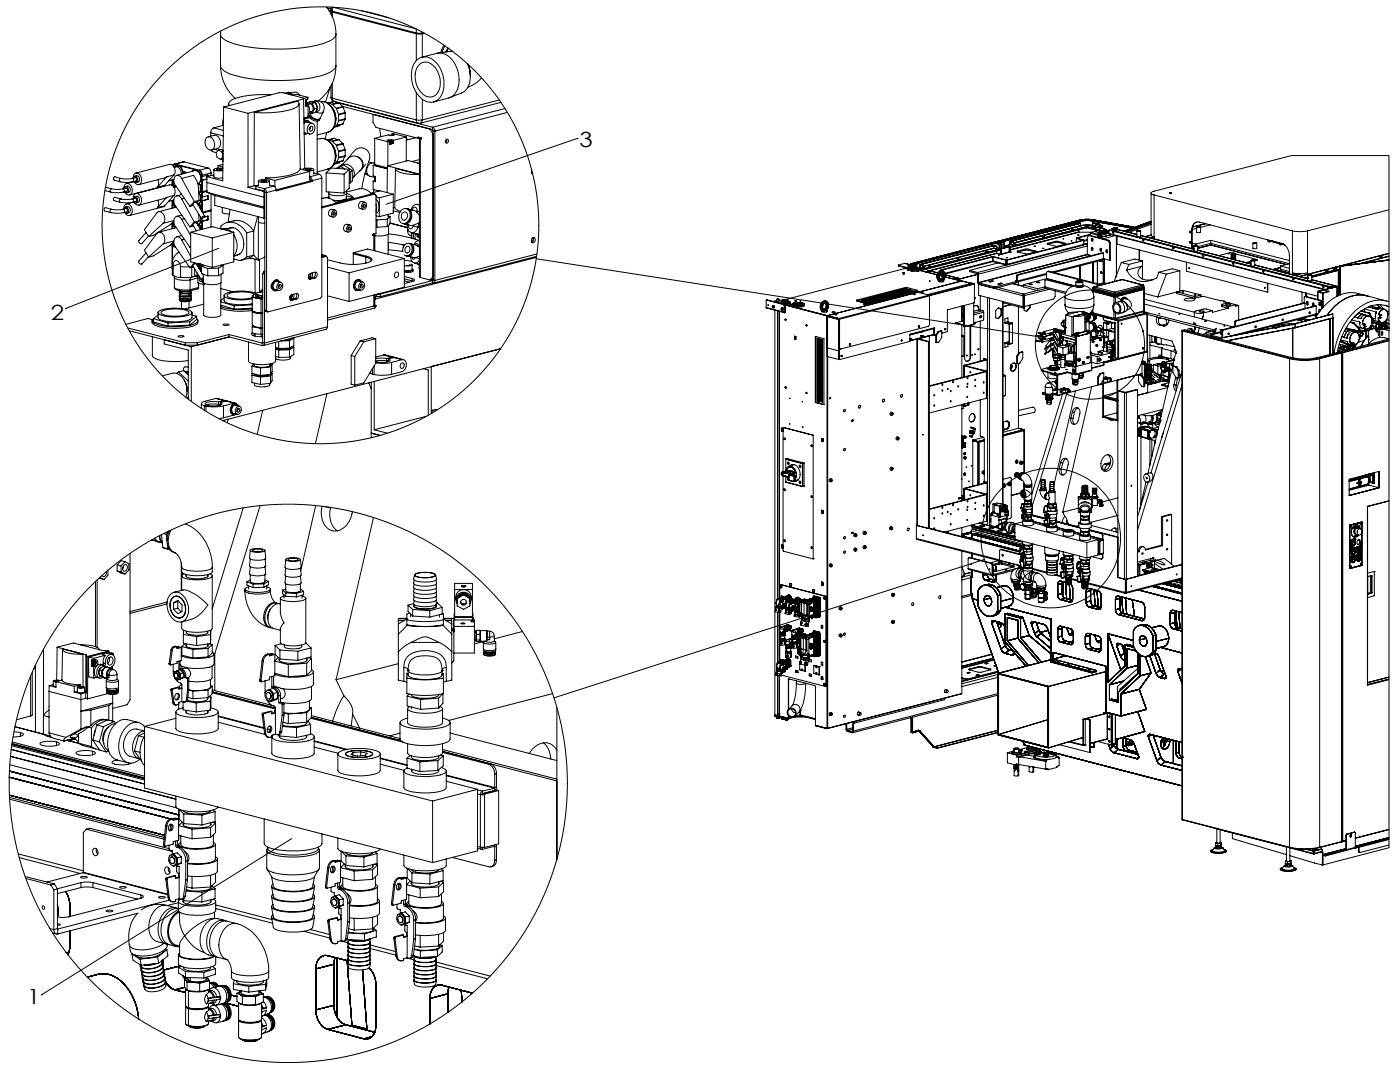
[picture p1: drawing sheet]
<svg xmlns="http://www.w3.org/2000/svg" width="330mm" height="252mm" viewBox="0 0 330 252" stroke-linecap="round" stroke-linejoin="round" font-family="sans-serif">
<defs><g id="words">
<g font-size="4.9">
<text x="136.5" y="34.6">3</text>
<text x="12" y="75.4">2</text>
<text x="6.4" y="236.4">1</text>
</g>
</g></defs>
<g fill="none" stroke="#000" stroke-width=".24">
<path d="M52 15.5a10.4 10.4 0 0 0 3.4 7.7M52 15.5a3.8 3.8 0 0 0 3.2 2.2 43.8 43.8 0 0 0 21.3-.1 3.4 3.4 0 0 0 2.7-2.1M52 7.3v.7M76.9 1.6a10.1 10.1 0 0 1 2.3 6.4M77.1 1.9l.9 .2M77.5 2.5l.5 .1v.7M78 1.7v.8l.3 .1M78.1 2.6l-.1 .1 .3 .1M78.3 2.8l19.8 5.2M78.3 1.7v.9M78.3 2.8v1.1M78.3 19.6v3.5"/>
<path d="M78.3 2.6l19.8 5.2M78.4 1.7l19.5 5.1M79.2 15.5a10.2 10.2 0 0 1-4.2 8.3M79.2 8a2.6 2.6 0 0 1-2.1 1.9 40.9 40.9 0 0 1-18.1 1.2 14.4 14.4 0 0 1-6.6-2.1l-.4-1v7.5M79.2 8v7.5M85.1 2.5l6.5 1.7M98.1 14.3a2.97 2.97 0 0 1 4.5 .3 6.9 6.9 0 0 1 1 8.4 3 3 0 0 1-4.8-.3 7.1 7.1 0 0 1-1-8.1zM98.1 8h1.4M98.1 7.8h1.4M98.1 6.8v1M98.1 8v6.3M98.7 15.3a2.32 2.32 0 0 1 3.6 .3 5.1 5.1 0 0 1 .3 6.8 2.69 2.69 0 0 1-3.9-1.3 5 5 0 0 1 0-5.8z"/>
<path d="M99.4 13.5l3.6-.9a4.3 4.3 0 0 1 4.6 3.2 5.7 5.7 0 0 1-1.3 7.1l-4.1 1.1M99.5 7.5v.3M99.5 8v5.4M99.8 7.7l-.3 .1M100 7.8l-.5 .2M104.6 10.6l-.8 1.8M104.9 10.8l-.7 1.6M105.5 11.3l-.5 .9M105.7 11.4l-.4 .8M106.6 12.1l-3.4 .4M110.2 15.1a6 6 0 0 1-.5 6.2l-.7 .5-3 1.2M110.2 15.1l.5 1.5 .1 1.3"/>
<path d="M110.2 15.1l.5 1.3 .1 1.3M113.4 18.3a6.5 6.5 0 0 1-3.2 2.3M41.1 38.7l-.4 .3 .5-.2M41.1 38.7h.1M41.1 38.7h.2M41.1 39.5a1.12 1.12 0 0 1 1.2 .1 1.12 1.12 0 0 1 .4 1.1v.3M41.2 38.8l5.7 1.4M41.3 38.7l-.1 .1M41.3 38.7l5.7 1.4M41.4 39.3l-.4 .1M41.5 38.9l-.5 .4M41.5 38.9l.8 .3"/>
<path d="M41.5 38.9l.9 .3M42.3 39.2l.6 .7 .2 1M42.3 39.2h.1M42.4 39.2l.5 .7 .2 .6 1 .2M43.4 38.1l-2.3 .6M43.4 38.1l-2.1 .6M43.4 38.1l5.6 1.5M48.7 32.4a1.22 1.22 0 0 1 1.8 1.2 1.08 1.08 0 0 1-.2 1.4 1.08 1.08 0 0 1-1.4 0 2.07 2.07 0 0 1-.2-2.6zM49 39.6a1.23 1.23 0 0 1 .7 1.1M49 39.6l-2 .5M49.1 32.2l1.4-.3a1.7 1.7 0 0 1 1.4 1.3 1.7 1.7 0 0 1-.7 1.8l-1.4 .3M49.7 31.3l2.9 .7"/>
<path d="M49.7 31.3v.8M49.7 35.3l.4 .4 .8 .2M50.4 30.1a1.23 1.23 0 0 0-.7 1.2M50.4 30.1l2.2 .6M50.4 39.9v1.7a2.35 2.35 0 0 0 2.1 .3M50.5 35.2l.9 .2M50.9 35.9l.2 1.2 .9 .5M51.2 39.8v.2M51.4 39v.6M51.4 39l1.1 .3M51.5 35.3l-.6 .6M51.5 35.3l.8 .5"/>
<path d="M51.5 35.3l.6-.1 .5 .2M51.9 39.7v.4M51.9 39.7l.5 .2-.2 .2h-.7l-.5-.1 .2-.2M51.9 39.7l-.7 .1M52.3 35.8l.2 1.1M52.5 37.4l.1 .6M52.5 39.7l-.2-.1a2.33 2.33 0 0 0-1.9 .3 2.74 2.74 0 0 0 2.1 .3M52.5 36.9l-.5 .7M52.5 36.9h.1M52.5 37.4l-.5 .2M52.5 38.7l-1.1 .3M52.6 36.2v.1"/>
<path d="M52.6 35.7l-.3 .1M52.6 37.4h-.1M52.7 28l-.2 .8 .1 .8M52.7 29.5l-2.3 .6M52.7 25.2l-.2 17.4-3.8-1M52.7 25.2l5.7 1.5M53.9 24.4v.5M58.4 26.7v17.4M59.9 26.5l10.3-2.7a.89 .89 0 0 1 .2 1 .89 .89 0 0 1-.8 .6 21.5 21.5 0 0 1-9.7 1.1zM59.9 26.5v17.3M63.8 22.3a19.2 19.2 0 0 0-9.3 1.4l-.6 .5 .1 .7M67.9 22.1h.7l.4 .3z"/>
<path d="M68 22.1l1.6-.4 .5 .2 .5 .5M68.6 21.9l-.7-.2-.8 .3M69 22.4l.8-.2 2.8 .7M70.5 24.4l.3 15.4M71.3 39.9v.1M71.4 40a1.07 1.07 0 0 1 1.3-.4l1.2 .3a1.43 1.43 0 0 1-1.3 .4M71.5 23.3l-13.1 3.4M71.5 23.3l.3 16.4M71.5 23.3v-.2l-4.8-1.3h-.9l-13.1 3.4M71.6 28.8a.85 .85 0 0 1 1.5 .1M71.7 31.2l1.3 .4M72.1 23.7a.55 .55 0 0 1 0 .9l.1-.4z"/>
<path d="M72.1 23.9v.6M72.1 24.8h.1M72.1 24.8l.5 .1M72.1 39.8v.2M72.2 24.4a2.02 2.02 0 0 1 .4 2.7M72.4 31.4l-.7 .2M72.5 24.6a.92 .92 0 0 1 1.2 .6 .92 .92 0 0 1-.8 1.2M72.6 28.5h-1M72.6 22.9v.4l-.5 .2v1.5l.5-.1M72.6 22.9l-1.1 .3M72.6 27.5h.3l-1.3 .4 1.4-.4M72.6 24.9v2.6l-1 .3"/>
<path d="M72.6 24.1l-.2 .4M72.6 24.1l1 .3M72.6 24.1l.7-.2 .8 .2M72.8 29.4a.84 .84 0 0 1 1.1-.2 .84 .84 0 0 1 .3 1.1 1.08 1.08 0 0 1-1.5 1.1 1.68 1.68 0 0 1 .1-2zM72.8 39.7l.5 .2-.2 .2h-.7l-.4-.1 .1-.2M72.8 39.7l-.7 .1M72.8 39.7v.4M72.9 26.5l.7 .2M73 29.9a.44 .44 0 0 1 .7 0 .44 .44 0 0 1-.1 .6 .44 .44 0 0 1-.6 .3 .44 .44 0 0 1-.1-.7zM73.1 27.7l-1.5 .4M73.1 29.8l.1 .4-.3 .4M73.2 26.9a1.28 1.28 0 0 0 1.4 1.7l.6-.2 .2-.5"/>
<path d="M73.2 26.8a1.37 1.37 0 0 0 .8 1.3 1.37 1.37 0 0 0 1.4-.2M73.6 29.1l-1.3-.4-.7 .4M73.6 24.4l.5 1.2M73.9 39.9v1.2M74.1 24.1l.2 .1M74.1 25.6l-.5 1.1M74.2 23.8a1.7 1.7 0 0 1 1.9 .6 1.7 1.7 0 0 1 .1 1.9M74.2 23.8l-.6 .2 .5 .1M74.2 23.8a1.37 1.37 0 0 1 1.1 1 1.37 1.37 0 0 1-.5 1.4l-.4 .1M74.3 24.2l-.7 .2M74.3 24.2l.2 .3M74.5 24.5l.2 .6"/>
<path d="M74.5 26.3a1.22 1.22 0 0 0 1.7 0M74.5 26.2l-.1 .3-.8 .2M74.7 25.7l-.2 .5M74.7 25.1l.1 .4M74.7 28.5v12.4M74.8 25.5l-.7 .1M74.8 25.5l-.1 .2M75.5 32.7a3.5 3.5 0 0 1 3.5 3.5 3.1 3.1 0 0 1-1.7 3.6M75.5 32.7a3.3 3.3 0 0 1 3.3 3 3.4 3.4 0 0 1-1.4 4.1h-.1M75.5 32.7l-.8 .1M75.6 23.9a3.5 3.5 0 0 1 3.4 3.5 3.1 3.1 0 0 1-1.7 3.7 3 3 0 0 0 1.6-3.6 3.6 3.6 0 0 0-3.3-3.6zM76.2 26.3l-.7 1.5a1.45 1.45 0 0 1-2.3-1.1l.1-.1"/>
<path d="M77 31.2l-.4 1.5M77.3 31.1h.1M77.3 39.8h.1M77.3 31.1l-2.6 .7M77.3 39.8l-2.6 .7M77.8 20.6l-1.1 3.5M78 22.9a.99 .99 0 0 0 .8 1l-.4-.3-.1-.5M78 22.9l.3 .2M78 20.2v2.7M78.2 25.2a4 4 0 0 1 .9 3.5M78.2 33.9a4 4 0 0 1 .9 3.5M78.3 23.1l19.8 5.1"/>
<path d="M78.7 23.9h.1M78.8 23.9l-1.5 .4 1 .2 1.5-.3M78.8 23.9l-1.6 .4M78.8 23.9l1 .3M78.8 32.6l-1.5 .4 1 .2 1.5-.4M78.8 32.6l-1.6 .4M78.8 32.6l1 .2M79 23.9l.7 .3M79.8 24.2h.1M79.8 32.8l.1 .1M79.9 39.3a2.12 2.12 0 0 1 2.8-.1 2.12 2.12 0 0 1 .3 2.9M79.9 24.2l18.7 4.8"/>
<path d="M79.9 24.2l-1.5 .4 .8 .9 1.6-.4M79.9 24.2l.9 .9M79.9 32.9l-1.5 .4 .8 .9 1.6-.4M79.9 32.9l.9 .9M80 24.3l21.9 5.7M80.2 38.1l-.3 .3-1.2 .3M80.4 39.3l-.9 .4M80.4 39.3l.9 .5M80.7 25.1l21.2 5.4M80.8 25.1v.1M80.8 33.8v.1M80.8 25.2l-1.5 .4 .2 .7 .3 .6 1.5-.4"/>
<path d="M80.8 29.1l-1.6 .5-.5 .4 1.2-.3 .3-.4M80.8 25.2l.5 1.3M80.8 33.9l-1.5 .4 .2 .7 .3 .6 1.5-.4M80.8 37.8l-1.6 .5-.5 .4M80.8 33.9l.5 1.3M80.8 38.8l-.4 .5M80.8 38.8l2.2 1.3M80.8 38.8l-1.6 .9M81.3 26.5v.2M81.3 26.7l-1.5 .3v1.4l1.5-.4M81.3 28v.1M81.3 28.1l-1.5 .4-.5 1.1 1.5-.5"/>
<path d="M81.3 26.7v1.3M81.3 28.1l-.5 1M81.3 35.2v.1M81.3 35.3l-1.5 .4v1.4l1.5-.4M81.3 36.7v.1M81.3 36.8l-1.5 .4-.5 1 1.5-.4M81.3 35.3v1.4M81.3 36.8l-.5 1M81.8 37.6a2.02 2.02 0 0 1 3.1-.3 2.02 2.02 0 0 1-.2 3M81.9 37.5l1.1-1.4a2.18 2.18 0 0 1 2.3-1.2 2.18 2.18 0 0 1 1.8 2l-1.3 4.8-.6 2.7M82.1 37.4l-1.6 1.5M82.3 39.9l-4.3-.3-1.1 1.1"/>
<path d="M82.3 39.9l-1.2 1.1M82.3 39.9v4.4l-1.2 1.2M84.2 36.9a2 2 0 0 1 .7 3.2l-1.6 1.6M86.1 38.7l-1 1.3M86.5 39.4h.1M86.6 39.4l-.2 .6 .2 1M86.8 38.2l.7 .2M87.5 38.4l-.5 .4-.4 .6M87.5 38.4l.8 .1M87.9 26.9v1.9l.7 1.2 9.9 2.6M87.9 38.9v2.5l.5 .2M87.9 38.9l3.4 .9"/>
<path d="M88.3 32.6v6.2l3 .7M88.3 32.6l3.1 .8M88.4 38.8v.2l2.9 .7M88.4 38.8l-.5 .1M89.5 30.2l.2 2M91.3 39.1l-.1 6.3M91.3 39.1l7.5 1.9M91.4 33.4v5.6M91.6 33.2l.5 .1M91.7 33.3h.2M91.8 33.3h.1M91.8 33.9h.3"/>
<path d="M91.8 33.3l-.4 .1M91.8 33.3v.7l.3-.1M91.9 33.3h.2M91.9 33.3h.1M92 33.3h.1h-.2M92 33.3h.1M92.1 33.2l.3 .3M92.1 31.9h.4M92.1 31.9h.1M92.1 33.3h.2l-.5 .1M92.3 32.9a.74 .74 0 0 0-1 .3l.5 .1M92.3 32.9l.4 .1"/>
<path d="M92.3 32.9v.4M92.3 31.9h.2M92.4 31.5l3.3 .8M92.4 31.5l.3 .1M92.4 31.5v.4M92.4 33.6l-.1 .2h-.5l.6-.2M92.4 33.8l-.3 .1M92.4 33.5l-.6 .1M92.4 33.5l.1 .3M92.5 33.8h-.1M92.5 33.7l.2 .1M92.7 33.8h-.3"/>
<path d="M92.7 33v.8M92.7 31.6l.2 .1a.7 .7 0 0 1-1 .1h-.4l-3.2 .8M92.7 31.6v.2M93.2 39.7l5.6 1.4a10.5 10.5 0 0 1-5.4-.9zM93.2 39.8l-.2 9.1M95.7 32.3l-3 .7M95.7 32.3v5.7M95.7 32.7l.6 .2M96.3 32.9h.1M98 32.4l-2.3 .6M98.1 28.2h1.4M98.1 28.2l.1 .5 .4 .3"/>
<path d="M98.1 21.8v6.4M98.4 38.4h.4M98.6 29h.4M98.8 32.6v32.7l.2 .1M98.8 37.6l-1.8 .5M98.8 38.5l-2.6-.7-4.9 1.3M98.9 32.4l-.4 .2M99 32.4l-.2 .2 .2 .1M99 32.7v32.7M99 32.4h.1M99 32.4l.3 .1M99.3 32.5v.3l-.3-.1"/>
<path d="M99.3 32.5l-.8-.2v.3M99.3 32.7h-.3M99.5 28.2l-.1 .5-.4 .3M99.5 23.4v4.8M101.3 30.4l.7 1.2M101.9 30l.4 .3 .2 .6M101.9 30.5l.1 .3M101.9 30v.5M101.9 30.6l.1 .2M102 30.8v35.2M102 30.8l.5 .1M102.5 30.9v35.2"/>
<path d="M105.2 32.8h.1a.46 .46 0 0 1 .4 .5 .46 .46 0 0 1-.7 .3v-.4zM105.2 32.8v.5l-.2 .3M117.6 23.6l-18.1 4.6M118 24.1l-19 4.9M119 25.6l-17.1 4.4M119.5 26.5l-17 4.4M136 32.6h.1M136 32.6l-45 15.5M24.7 44.9l1.4 .4M24.9 44.1l1.4 .4M26.1 50.1l1.2 .1 1.8-.1M26.1 45.3l.8 .1 2.2-.1"/>
<path d="M26.3 49.3l1.3 .2 1.4-.2M26.3 44.5l1 .1 1.7-.1M26.3 49.3l-1.4-.4a.44 .44 0 0 0-.4 .3 .44 .44 0 0 0 .2 .5l1.4 .4M26.3 49.3a.44 .44 0 0 0-.4 .3 .44 .44 0 0 0 .2 .5M26.3 44.5a.44 .44 0 0 0-.3 .3 .44 .44 0 0 0 .1 .5M28.3 47.7l1.2 .1 1.9-.1M28.3 42.8l.9 .2 2.2-.2M28.5 46.9l1.3 .1 1.3-.1M28.5 42l1.3 .2 1.3-.2M28.5 46.9l-1.4-.4a.43 .43 0 0 0-.4 .3 .43 .43 0 0 0 .2 .5l1.4 .4M28.5 42l-1.4-.3a.43 .43 0 0 0-.4 .3 .43 .43 0 0 0 .2 .4l1.4 .4M28.5 46.9a.42 .42 0 0 0-.4 .3 .42 .42 0 0 0 .2 .5"/>
<path d="M28.5 42a.42 .42 0 0 0-.4 .4 .42 .42 0 0 0 .2 .4M29 49.3l.7-.2a.4 .4 0 0 1 .3 .3 .4 .4 0 0 1-.2 .5l-.7 .2M29 44.5l.7-.2a.42 .42 0 0 1 .3 .3 .42 .42 0 0 1-.2 .5l-.7 .2M29 49.3a.42 .42 0 0 1 .3 .3 .42 .42 0 0 1-.2 .5M29 44.5a.43 .43 0 0 1 .3 .3 .43 .43 0 0 1-.2 .5M29.6 48.2a1.24 1.24 0 0 1 1.6 1.5 .92 .92 0 0 1-.7 1 .92 .92 0 0 1-1.1-.7 .57 .57 0 0 0 .8 0 .57 .57 0 0 0 0-.8 .5 .5 0 0 0-.5-.4 .5 .5 0 0 0-.5 .4l.1-.6zM29.6 48.8a.78 .78 0 0 1 1.1 .5 .78 .78 0 0 1-.8 .9M29.6 43.3a1.24 1.24 0 0 1 1.6 1.5 .92 .92 0 0 1-.7 1.1 .92 .92 0 0 1-1.1-.7 .57 .57 0 0 0 .8 0 .57 .57 0 0 0 0-.8 .5 .5 0 0 0-.5-.5 .5 .5 0 0 0-.5 .5l.1-.7zM29.6 43.9a.77 .77 0 0 1 1.1 .5 .77 .77 0 0 1-.8 1M31.1 46.9l.7-.2a.44 .44 0 0 1 .4 .3 .44 .44 0 0 1-.1 .4l-.7 .3M31.1 42l.7-.1a.44 .44 0 0 1 .4 .3 .44 .44 0 0 1-.1 .4l-.7 .2M31.1 46.9a.44 .44 0 0 1 .4 .3 .44 .44 0 0 1-.1 .5"/>
<path d="M31.1 42a.44 .44 0 0 1 .4 .4 .44 .44 0 0 1-.1 .4M31.6 47.6a.5 .5 0 0 0 .7 .1 .5 .5 0 0 0 .1-.7 .54 .54 0 0 0-.4-.6 .54 .54 0 0 0-.6 .4 .92 .92 0 0 1 .6-1.2 .92 .92 0 0 1 1.1 .7 1.21 1.21 0 0 1 .3 1.3 1.21 1.21 0 0 1-1 .7l-.8-.7-1.8 .4M31.6 42.7a.5 .5 0 0 0 .7 .1 .5 .5 0 0 0 .1-.7 .54 .54 0 0 0-.4-.6 .54 .54 0 0 0-.6 .5 .92 .92 0 0 1 .6-1.2 .92 .92 0 0 1 1.1 .7 1.21 1.21 0 0 1 .3 1.2 1.21 1.21 0 0 1-1 .8l-.8-.8-1.8 .5M31.8 46.3a.76 .76 0 0 1 1.1 .5 .76 .76 0 0 1-.8 1M31.8 41.5a.76 .76 0 0 1 1.1 .5 .76 .76 0 0 1-.8 1M32 45.6l7.9-2a1.52 1.52 0 0 1 1.1 2.4M32 40.8l7.9-2.1a1.54 1.54 0 0 1 1.1 2.5M34.4 54.8l-1.7 1.8a.55 .55 0 0 0 .2 .6 .55 .55 0 0 0 .6 .1l1.5-1.6M34.4 59.6l-1.7 1.9a.55 .55 0 0 0 .2 .6 .55 .55 0 0 0 .6 .1l1.5-1.7M37.2 47.2l.2 1-.3 .7M37.2 42.3l.2 1-.3 .8M38.5 52.6a1.68 1.68 0 0 0-1.2-2.7l-.3 .3-3 3.9 1 1.6"/>
<path d="M38.5 57.4a1.68 1.68 0 0 0-1.2-2.7l-.3 .3-3 3.9 1 1.7M38.5 52.6l-3.5 3.1M38.5 57.4l-3.5 3.2M38.8 48.5l-8.3 2.3M38.8 43.7l-8.3 2.2M38.8 48.5l-1.7 .4M38.8 43.7l-1.7 .4M39.3 46.5l-6.6 1.8M39.3 41.7l-6.6 1.8M39.3 46.5l-2.2 2.4M39.3 41.7l-2.2 2.4M40.6 58v6.6l.2 .3"/>
<path d="M40.6 43.3h.1M40.6 48.2h.1M40.6 53h.1M40.6 57.8h.1M40.6 43.5l.2 .1M40.6 42.4v.9M40.6 43.5v.2M40.6 47.2v1M40.6 48.4v.7M40.6 52.5v.5M40.6 53.2v.7M40.6 57.3v.5"/>
<path d="M40.6 43.3l.2 .1M40.6 48.2l.2 .1M40.6 48.4h.2M40.6 53l.2 .1M40.6 58l.2 .1M40.6 57.8l.2 .1M40.7 48.3l-.1 .1M40.7 53.2h-.1M40.7 43.5h-.1M40.7 58h-.1M40.7 48.2l.1 .2M40.7 43.4l.1 .2"/>
<path d="M40.7 53l.1 .2h-.2M40.7 57.9l.1 .2M40.8 47.2v1.3l.6 .1-.5 .4M40.8 52.3v1l.6 .1-.5 .4M40.8 42.3v1.3l.6 .2M40.8 57.1v1M40.8 58.1l.6 .2M40.9 52.2l-.8 .7-4 2.5-1.1 .3M40.9 57l-.8 .8-4 2.5-1.1 .3M41 47.1l-1.3 .3M41 42.3l-1.3 .3M41 46l-1.7 .5"/>
<path d="M41 46l-2.2 2.5M41 41.2l-1.7 .5M41 41.2l-2.2 2.5M41 52l-2.5 .6M41 56.8l-2.5 .6M41.4 44.1l-.4 .1M41.4 48.8l-4 1.1M41.4 53.6l-4 1.1M41.4 43.8l-.4 .3M42.2 59.4a2.63 2.63 0 0 0-1.5 2.9l.1 .1M42.7 45.6v.3M42.8 42a.96 .96 0 0 0-1.1-.7 .96 .96 0 0 0-.8 1.2l.3 .9 3.6 5.2"/>
<path d="M42.8 46.8a.96 .96 0 0 0-1.2-.7 .96 .96 0 0 0-.7 1.2l.3 1 3.6 5.1M42.8 51.7a.96 .96 0 0 0-1.2-.7 .96 .96 0 0 0-.7 1.1l.3 1 3.6 5.2M42.8 56.5a.96 .96 0 0 0-1.2-.7 .96 .96 0 0 0-.7 1.2l.3 .9 3.6 5.2M42.8 45.8l-1.1 .3M42.8 50.7l-1.1 .3M42.8 55.5l-1.1 .3M42.8 42l3 5.5M42.8 42l2.8-.7 1.1 1.9 .2 4M42.8 46.8l3 5.5M42.8 51.7l2.1 3.9M42.8 56.5l2.1 3.9M43.2 40.5l.4 .1"/>
<path d="M43.2 40.5v.1M43.2 40.5l.3 .1M43.2 40.6l.2 .1-.1 .2M43.2 40.6v.3M43.5 46.7l-.7 .1M43.5 51.5l-.7 .2M43.5 56.4l-.7 .1M43.5 40.7l-.1 .1M43.5 40.6v.1M43.6 40.6l-.1 .2M43.6 40.6h.1M43.6 40.6l-.1 .1"/>
<path d="M43.6 40.6h-.1M44.9 54.7v7l5.1 1.3M44.9 58.1l-.1 .2M44.9 58.2l-.1 .1M44.9 54.7l5.1-1.3 5.1 1.3M44.9 54.7l5.1 1.3M45.6 48.4l-.8 .2M45.6 53.2l-.8 .2M45.6 40.3l-3.9 1M45.7 40.1l-.5 .3M45.7 40.1l.8 .2M45.7 40.1l.9 .1"/>
<path d="M45.8 47.5l-1 1.1M45.8 52.3l-1 1.1M46.5 47.7l.2 .6M46.5 52.5l.2 .7M46.5 40.3a1.98 1.98 0 0 1 .2 3l.4-.3 .2-.6M46.6 40.2l.5 .6 .2 .7 .2 .1M46.6 40.2l-.1 .1M46.7 43.3l.6 .2M46.7 43.4l.5 .1M46.7 53l.6 .2M46.7 53l.5 .2M46.8 45.4a1.92 1.92 0 0 1-.1 2.7l.4-.2 .2-.6"/>
<path d="M46.8 45.3l.5 1.1h.2M46.8 45.2l.4 .1M46.8 50.4l.1 1.6M46.9 40.2l.5 .5 .1 .6M46.9 47.2l-1.1 .3M46.9 47.2l-.5 .6M46.9 52l-1.1 .3M46.9 52l-.5 .6M47 40.1a1.23 1.23 0 0 1 .7 1.2M47 40.1l-.1 .1M47.2 43.5v1.8M47.2 48.4v.7"/>
<path d="M47.2 53.2v.8M47.2 43.5h.1M47.2 48.4l-.5-.2 .6 .2M47.2 48.4h.1M47.2 45.3h.3M47.3 51.1l-.1 1.1-.5 .7 .4-.2 .2-.6M47.3 43.5v1.6h.2M47.3 48.4v.8M47.3 53.2v.9M47.3 53.2h-.1M47.3 54.1l-1-1.7h-.2l-.7 .6 .9 1.4M47.3 45.3h.3"/>
<path d="M47.3 42.4l.2 .1M47.3 45.1v.1M47.3 45.2l-.1 .1M47.3 47.3h.2M47.3 52.1h.3M47.4 47.2l.2 .1M47.4 42.4h-.1M47.4 42.4l.2 .1M47.4 47.2l-.1 .1M47.4 41.5v.9M47.4 46.4v.8M47.5 51.4l-.2 .7"/>
<path d="M47.5 51.3l.7-.4a.62 .62 0 0 1-.8 .4zM47.5 41.3h.2M47.5 41.6h.2M47.5 42.5h.2M47.5 45.1h.2M47.5 45.3h.2M47.5 46.4h.2M47.5 47.3h.2M47.5 41.3v.3M47.5 42.5v2.6M47.5 45.3v1.1M47.5 47.3v2.4"/>
<path d="M47.6 41.6v.9M47.6 45.2v.1M47.6 46.4v.9M47.6 51.4v.7M47.7 52.1h-.2v1.9M47.7 46.4l1.3-.3v.8M47.7 41.3v.3M47.7 42.5v2.6M47.7 45.3v1.1M47.7 47.3v2.6M47.7 52.1v1.9M48.1 51.1l.9-.2v.9"/>
<path d="M48.2 50.9l-1.9-3.3-.5 .2-.4 .3 2 3.3M48.7 41.6v3.7M48.7 44.9l-1 .2M48.7 42.2l-1 .3M48.7 42.1l-1.1 .4M48.7 45l-1.1 .3M48.7 45l-1 .3M48.7 43l13.7 3.4M48.7 45.3l13.5 3.5 .2-.1M48.7 45.3l1.9 .8M49 51.8h.1M49 41.3v.3"/>
<path d="M49 46.1v.8M49 50.9v.9M49 46.9l-1.4 .4M49 46.9h.1M49 51.8l-1.4 .3M49 41.5v-.3l-1.3 .4M49 46.9l-1.3 .4M49 51.8l-1.3 .3M49.7 49.5v.1M49.7 49.6l-1.9 .5M49.7 49.6h.1M49.7 40.7v.7"/>
<path d="M49.7 45.7v3.8l-2 .5M49.7 49.6v3.9M49.7 40.7l-2 .6M50 56v7M50.4 41.2l-1.7 .4M50.6 46.1v2.3l11.6 3M50.6 46.1l11.6 3 .2-.1M51.6 58.5l-36.2 14.2M52.1 53.9v-.6a3.6 3.6 0 0 1 5.3 .6l.7 .9M52.3 54a2.03 2.03 0 0 1 2.2 .6M52.4 48.9v1.2a1.86 1.86 0 0 0 1.6 .3M53.5 52.4a4.7 4.7 0 0 1 6.3 2"/>
<path d="M54 53.8a2.53 2.53 0 0 1 3.1 1.8 3.6 3.6 0 0 1-.8 4.3l-.6 .2M54.2 49.3l-.4 3M55 53.6l-2.2 .3M55.1 55.3a4.2 4.2 0 0 1 0 4.9M55.1 54.7l-5.1 1.3M55.1 54.7v7l-5.1 1.3M56.5 59.8l-1.4 .6M58.1 54.8v5.7M58.4 44.1l3.8 1M59.8 54.4l-1.7 .4M59.8 54.4v5.7M59.9 43.8h.4"/>
<path d="M59.9 43.8l-1.5 .3M60.3 43.9l2 .5M60.7 51l-.9 3.4M60.9 52.2l.3 .3 1.2 .1M60.9 43.6l-.6 .2v.7l2 .5v-.6M60.9 42.6v1.2M60.9 51v10.2M60.9 42.6l1-.3a1.69 1.69 0 0 1 1.6 .4l-.9 .3a1.61 1.61 0 0 1-1.7-.4zM61.7 42.5v.2M62.2 45.1v6.3M62.3 44.4l.3 .4 .2 .6M62.4 45.2v.1"/>
<path d="M62.4 42.5v.3M62.4 45l-.2 .1M62.4 42.5l.5 .1-.9 .2-.5-.1 .2-.2M62.4 42.5h-.7M62.4 45.3l.4 .1M62.4 45.3v27.8M62.4 51.3l-.2 .1M62.5 41.9v.4M62.5 41.9l2.3 .6M62.8 45.4v27.8M63.5 42.6v1.2M63.5 43.6l1 .2"/>
<path d="M64.5 43.8l.3 .3 .3 .7M64.5 43.8l-2.2 .6M64.8 42.5v1.5M65.1 44.8l-2.3 .6M73 41.7a.84 .84 0 0 1 .5 .9M73 42.2h.1M73 41.7h.1M73 40.4l-2.3-.6a3 3 0 0 1-2.5 1.5l-2.6 .4-3.1 .2M73 40.4l-8.2 2.1M73 40.4v1.9h.1M73.1 42.4v.2M73.1 42.6l.4 .1"/>
<path d="M73.1 42.6l-8 2.1M73.5 42.7l-8.4 2.3v-.2M73.5 42.6v.1M73.9 40.7l1.3 .4M74.8 40.5l-.1 .4M75.2 41.1l.5 .3 .1 .6M75.2 41.1l-2.2 .6M75.8 42l-2.3 .6M75.8 42v27.8l-.2 .5-12.5 3.2M75.8 60l1 .2M76.9 40.7v4.5l4.2 .3M76.9 40.7l4.2 .3"/>
<path d="M77.5 45.6a4.4 4.4 0 0 0 4.2 0M77.5 45.2v.4M77.5 45.6v1.1M77.5 46.6v.1M77.5 46.4l-.7 .2M78.4 49.7a.58 .58 0 0 1 .8-.1 .58 .58 0 0 1 .1 .8 .64 .64 0 0 1-.8 .7 .64 .64 0 0 1-.3-1zM78.6 50l.1-.1a.34 .34 0 0 1 .3 .5 .34 .34 0 0 1-.6 .1zM78.6 50l-.1 .5M78.9 49.5l-.7-.2a.89 .89 0 0 0-.8 .7 .89 .89 0 0 0 .4 .9l.7 .2M81.1 41v4.5M81.6 46.6h.1a2.25 2.25 0 0 1-2.4 .6h-.8M81.6 46.1l1.7 .5"/>
<path d="M81.7 45.6l.8 .3 .8 .7M81.7 45.3l2.9-.8a3.2 3.2 0 0 1 3 1.2M81.7 44.9v.7M81.7 45.6l-.1 1.2M81.9 53.2a.58 .58 0 0 1 .8-.1 .58 .58 0 0 1 .1 .8 .63 .63 0 0 1-.8 .8 .63 .63 0 0 1-.3-1.1zM82 53.6l.3-.2a.33 .33 0 0 1 .2 .5 .33 .33 0 0 1-.5 .1zM82.2 53.5l-.2 .6M82.3 40.5l.2 .1M82.5 53l-.7-.2a.9 .9 0 0 0-.8 .7 .9 .9 0 0 0 .3 1l.7 .2M82.5 40.6l.1 2.5M82.6 43.1l-.3 .1M83 40.1l-.5 .5"/>
<path d="M83 40.1v2.5l-.4 .5M83.2 59.5l3.1 .9M83.2 59.5l3.4-.8 8.7 2.2M83.2 59.8l3 .8M83.2 59.5v2.8M83.3 46.6l-4.3 1.1a2.86 2.86 0 0 0-3.2-.9M85.5 47.8a.56 .56 0 0 1 .8 0 .56 .56 0 0 1 0 .8 .63 .63 0 0 1-.8 .7 .63 .63 0 0 1-.2-1zM85.7 48.1l-.2 .6M86 47.7l-.7-.2a.92 .92 0 0 0-.8 .7 .92 .92 0 0 0 .4 .9l.7 .2M86 40.8l.6 .2M86 40.9l.8 .4M86.6 41l.5 .5 1.2 .3"/>
<path d="M87.4 45.5l2.1-.6 3.2 .8M87.9 55.2v.3l.2-.1M87.9 55.4h.2M87.9 42.7v1.9l1.4 .4M88 55.2h.1M88.1 55.2l.2 .1-.2 .1M88.1 55.4v3.6M88.1 55.2h-.2M88.1 44.7l-.1 .7M88.3 45.7l.3 .3v9l-.7 .2M88.3 55.3v3.8M88.3 45.7l-12.5 3.3"/>
<path d="M88.3 45.7l-.4-.1-12.1 3.1M88.4 42.6l-.5 .1M88.4 42.6h.1M88.4 41.6l-.2 .5 .2 .4M88.4 41.8v.7M88.4 41.7l-.1 .3 .1 .5M88.4 41.6v1.2l-.5-.1M88.4 42.5v.1M88.6 48.1l.1 .9-.1 .7M88.6 46.9a2.47 2.47 0 0 1 0 3.4M88.6 51.8h.2M88.6 53.5h.2"/>
<path d="M88.6 46.4l.8 .2M88.6 50.8l.8 .2M88.8 51.8v1.7M89.4 46.6v4.4M91.3 51.6v1.8M91.3 51.6l-2.5 .2M91.3 53.4l-2.5 .1M91.5 57.1l3.8 .6M91.5 58.8l3.4 .4M91.5 50.5v.7M91.5 55.2v4.7M91.5 50.9l.4 .1"/>
<path d="M91.5 55.1l2.6 .3 4.7 1.2M91.5 57.1v1.7M91.6 55.1a4.1 4.1 0 0 1-3.3 .4M91.6 53.1v2M91.9 51v1.7l-.6 .7M91.9 52.6l4.1 1M91.9 51l-.6 .6M92.7 49.7l1.5 .4M92.7 45.7l-3.3 .9M92.7 45.7v4.5l-3.3 .8M93 48.9l.4 .5 1 .4M93 48.9l-.3 .1"/>
<path d="M94.6 49.6a1.23 1.23 0 0 1 1.5-.3 1.23 1.23 0 0 1 .5 1.5 1.55 1.55 0 0 1-.6 1.5 1.55 1.55 0 0 1-1.6 .1 2.21 2.21 0 0 1 .2-2.8zM94.9 50.2a.77 .77 0 0 1 1 0 .77 .77 0 0 1 0 1.1 .76 .76 0 0 1-1 .5 .76 .76 0 0 1-.3-1.1zM94.9 59.3a1.51 1.51 0 0 1 1.6-1.9 1.59 1.59 0 0 1 .6 1.7 1.59 1.59 0 0 1-1.4 1.1M95 57.7v.6M95.2 60l.5 .2M95.3 52.7l1.5 .4 .6-.1M95.6 58.3a.59 .59 0 0 1 .9-.1 .59 .59 0 0 1 0 .8 .6 .6 0 0 1-.7 .6 .6 .6 0 0 1-.4-.9zM95.7 49.1l.3 .1M96 52.9a1.5 1.5 0 0 0 1 1.9M96 49.2a1.89 1.89 0 0 1 .9 2.1 1.89 1.89 0 0 1-1.7 1.4l-.3-.1M96 49.2h.1M96.1 49.2a1.88 1.88 0 0 1 .9 2.1 1.88 1.88 0 0 1-1.8 1.4"/>
<path d="M96.1 49.2l1.6 .4 .5 .3M96.1 54.1a1.03 1.03 0 0 0 .8 1.4M96.2 52.9a.62 .62 0 0 0 .4 1 .62 .62 0 0 0 .8-.6M96.4 57.3l.2 .1M96.6 57.4a1.59 1.59 0 0 1 .7 1.7 1.59 1.59 0 0 1-1.4 1.2l-.2-.1M96.7 57.4h.1M96.8 57.4a1.55 1.55 0 0 1 .7 1.8 1.55 1.55 0 0 1-1.5 1.1M96.8 57.4l1.7 .6M96.9 49.4l.2 .1M96.9 49.4h.1M96.9 54.8v1.3M97 54.8l1.8 .3"/>
<path d="M97.1 49.5a.62 .62 0 0 1 .8-.7 .62 .62 0 0 1 .3 1M97.1 49.5h.1M97.4 53.3l1.1 .2M97.4 54.9v1.3M97.4 53v.3M97.8 55l.5 .3h.5M97.8 57.7l.5-.3 .2 .2v.4M97.8 55v1.3M98.2 49.9l.6 .8M98.2 49.8l.6 .1M98.2 49.8v.1M98.3 55.7l.5 .2"/>
<path d="M98.3 55.7l.5 .3M98.5 53.5l-.3 .7-.5 .4-.7 .2M98.5 58h.1M98.5 53.5l.3 .1M98.5 58l.3 .3M98.5 58h.3M98.6 48.2a1.44 1.44 0 0 0-1.7 1.2M98.6 48.2l.2 .1M98.7 52.6l-1.3 .4M98.7 52.6l-.2 .9M98.8 56.7l-.8 .3-.4 .6M98.8 52.4l-.1 .2"/>
<path d="M98.8 55.4l-.5-.1v.4M125.3 40.1v.6l.2 .3M125.4 40.7l-.1 .1M125.5 40.7l-.2 .1M125.5 56a.6 .6 0 0 1 .7 .6 .6 .6 0 0 1-.6 .6 .71 .71 0 0 1-.1-1.2zM125.5 56l.1 .6-.3 .4M125.6 56v.7l-.3 .4M126.5 59.8l-24 6.3M232.3 59.2l.3 .1zM232.3 59.3h.4zM234 57.9h.1M234 57.9h.2z"/>
<path d="M234.1 57.9l.6 .1M234.1 57.9h.1M234.1 58.5h.1M234.1 57.9l-17.3 4.4M234.1 57.8h.1M234.1 57.9v.6M234.1 58.5l-16.5 4.3M234.2 57.8l-.1 .1M234.2 57.8l.6 .2M234.2 57.9v.6M234.2 57.9l.6 .2M234.2 58.5l1 .2"/>
<path d="M234.2 58.5l-16.6 4.3M234.7 58l.4 .7-.9-.2M234.8 58h-.1M234.8 58.1l.4 .6M234.8 59.7l-16.2 4.2M234.8 59.7l.9 .2M234.8 58l.4 .7M234.8 58v.1M234.9 59.7h-.1M234.9 59.7l.8 .2M234.9 59.2v.5M234.9 59.6l-16.3 4.3"/>
<path d="M234.9 57.2l.2 .3M235 57.1h.2M235.1 57.2v.3M235.1 58.4l.8 .3M235.2 57l.5-.1zM235.2 58.7l.1 .1M235.2 58.7l.2 .1M235.2 57.1h.2M235.2 57.1v.1M235.2 57.2h.2M235.2 57.2l-19.1 4.9M235.3 56.8h.1"/>
<path d="M235.4 56.8h.1M235.4 57.1h.2M235.4 57.1v.1M235.4 58.8l-17.5 4.6M235.4 57.2h.2M235.4 58.8l-17.6 4.5M235.4 56.8l-20.6 5.3 .6 .2M235.4 56.8l.7 .1v.2l-.5 .1M235.4 56.8l.6 .1M235.4 57.6v1M235.5 56.8l-20.7 5.3M235.5 56.8l.4 .1"/>
<path d="M235.5 56.8h.1M235.5 57.2v1.4M235.6 57.1v.1M235.7 58.9h.1M235.7 58.6h.1M235.7 59.9h.1M235.7 58.9v1M235.7 58.6l.2 .1M235.9 56.9h.2M235.9 56.9h.1M235.9 56.9l-20.6 5.3M235.9 59.9h.1"/>
<path d="M235.9 58.9h-.2M235.9 57.5h-.8M235.9 57.1v1.5M235.9 58.7v1.2M235.9 59.9h-.2M235.9 58.7l-.5 .1M235.9 58.9l-17.9 4.6M236 56.9h.1M236 56.9h-.1M236 56.8l.1 .1M236.1 57l-.5 .1M236.1 56.8h.1"/>
<path d="M236.1 56.6v.2h.5M236.1 56.9v1.6M236.1 56.6l.4 .1M236.2 56.6h.1M236.2 56.6h-.1M236.2 56.6l.4 .1M236.2 56.6l.5 .1M236.5 56.7l-.5 .2M236.5 56.7v.1M236.5 56.7h.1M236.5 56.7l-.5 .1M236.5 56.7l.1 .1"/>
<path d="M236.5 56.8l-.4 .1M236.6 56.7v.1M236.6 56.8h.1M236.6 56.7h-.1M236.7 56.7l-.1 1.7M236.9 57.9l1.2-.3-1.1 .3M236.9 58.2h.1M236.9 58.2v.1M237 57.9l-.2 .1v.3M237 58.2h.1M237 58.2v.1M237 57.9l.8 .3"/>
<path d="M237 58.2h.3M237 58.2h.2M237.8 59.4h.1M237.8 58.4h.1M237.8 58.2v1.2M237.8 58.2l-2.1 .4M237.8 58.2l-1.9 .5M237.9 59.4l-2 .5M237.9 59.4h.1M237.9 56.9l.1 .6M238 58.3h.1M238 59.4h.1"/>
<path d="M238 59.3v.1M238 59.3h.2l-.2 .1M238 58.3l-.2 .1M238 58.3v1M238 59.3l-.2 .1M238 57.5h.1M238 57.5l1.2 .4M238 57.5l1.2 .3M238 56.9v.6M238 56.9l.8 .2M238 56.9l.9 .2M238.1 59.3v.1"/>
<path d="M238.8 57.1l.4 .6M238.9 57.1h-.1M238.9 57.1l.3 .5M239.1 57.8l-1.3 .4M239.2 57.5h.1M239.2 57.8l.1 .1M239.2 57.7v.1M239.2 57.7l.1 .1M239.2 57.6v.1M239.2 57.8h.1M239.3 57.8v.1M239.3 57.5h.1"/>
<path d="M239.3 57.5v.1M239.4 57.5l-.2 .1M239.4 57.5v.1M239.8 59.2l-.2 .1h.2M239.8 59.3l1.8 .5 2.4-.5M239.8 59.2v.1M241.6 58.7h.7M241.6 58.9h.7M241.6 58.7v.2M241.6 58.7l-1.8 .5M241.6 58.9l-1.8 .5M242.3 58.7l1.7 .5"/>
<path d="M242.3 58.7v.2M242.3 58.9l1.7 .5M243.7 58h.3zM244 59.2h.2l-.2 .1M244 59.2v.1M245.6 58.5h.4zM246.1 55.8h-.3h.3M246.1 55.8v.1M246.1 55.8h.1M246.9 57.3l-.2 .1 .2 .1M246.9 57.5l2 .5 2.2-.5M246.9 57.3v.2"/>
<path d="M248.6 56.9h.7M248.6 57.1h.7M248.6 56.9v.2M248.6 56.9l-1.7 .4M248.6 57.1l-1.7 .4M249.3 56.9l1.8 .4M249.3 56.9v.2M249.3 57.1l1.7 .4M250.5 56.3h.2zM251.1 57.3l.1 .1-.1 .1M251.1 57.3v.2M252.4 56.8h.2z"/>
<path d="M252.8 54l-.3 .1h.3M252.8 54v.1M252.8 54.1h.1M253.6 56v1M253.6 56l.2 .1M253.8 56.1h.1M253.8 56.1l-.2 .1 1.6 .4M253.8 56.1l1.6 .4M253.9 55.3l.4 .1zM254.2 54.6v.1M254.2 54.1v.5M254.2 54.6l-16.2 4.2"/>
<path d="M254.2 54.7h3.2M254.2 54.7l-16.2 4.2M254.5 51.9h.1M254.5 52.2l.1 .4M254.5 51.9l-18.3 4.7M254.5 51.9l.4 .1M254.6 53.2h.1M254.6 52.6v.6M254.6 52.6l-16.7 4.3M254.6 53.2l-15.6 4M254.9 52l-18.2 4.7M254.9 52v.1"/>
<path d="M254.9 52.1l-18.2 4.7M255.2 56.6h.1M255.2 56.6h.2l-18.1 4.7M255.2 56.6l-18 4.6M255.4 57.6l-.2 .2-18 4.6M255.4 56.5v1.1M255.4 57.3l.7 .2M255.4 57.6l-18.1 4.7M255.4 56.5l-.2 .1M256 53.5v.2l-18.2 4.7M256.1 53.4v.3l3.5 .9M256.1 53.4l-16.8 4.4"/>
<path d="M256.1 53.4l1.6 .3M256.1 57.5h.1M256.1 57.5l-.8 .2M256.2 60l-25.6 6.6M256.2 60l.9 .2M256.2 60h.1M256.2 56.6l-.8 .2M256.2 56.4l-.8 .2M256.2 59.9l-25.6 6.7M256.2 58l-25.6 6.6M256.2 60l1 .2M256.6 55.5l-.4 .4v4.1"/>
<path d="M256.6 55.5l4.5 1.2M256.6 55.5l4.7 1.1M256.9 54.9v.6M256.9 53.7l2.7 .7M256.9 55.3l-3.1 .8M256.9 55.2l-3.3 .8M256.9 54.9l1.7 .5M257 54.8l-.1 .1M257 54.8l1.7 .4M257 54.8l1-.3 1.7 .5M257.2 58.4l.1-.1 .2 .1v.5l-.2 .1-.1-.2M257.2 56.3l.2-.2 .1 .3"/>
<path d="M257.2 52l-2.3 .1M257.2 51.9l-2.3 .1M257.2 51.9v.1M257.2 56.3v.3M257.2 58.4v.4M257.2 51.9l9.5 1.7M257.2 52l9.5 1.8M257.4 56.5l.1 .3M257.4 58.7l.1 .2M257.4 56.2v.3M257.4 58.4v.3M257.4 56.2l-.2 .1"/>
<path d="M257.4 56.5l-.2 .1M257.4 58.4h-.2M257.4 58.7l-.2 .1M257.4 56.2h.1M257.4 58.3v.1M257.5 56.4l-.1 .4-.2-.2M257.5 53.1l-1.9-.1-1 .2M257.5 53.1l-.1 .1M257.5 56.2v.4M257.5 58.4v.4M257.5 56.4h.1M257.5 58.5v.1z"/>
<path d="M257.5 52.5v.6M257.5 52.5l1.6 .3M257.5 52.5h.1M257.5 53.1l.5 .2-.6-.1M257.5 51.8l-1.7-.1-1.3 .2M257.5 53.4l-.2 .1h.3M257.5 53.4v.1M257.5 51.8l9.6 1.7M257.5 51.8l-.3 .1M257.5 53.4l.1 .1M257.6 52.1v.4M257.6 52.5l1.5 .3"/>
<path d="M257.6 53.5h.1M257.7 53.8l-1.6-.3-16.8 4.4M257.7 53.7v.1M257.7 53.7h.1M257.7 53.8h.1M257.8 53.7h.1M257.8 53.6v.2M257.8 53.6h.1M257.9 53.7l-.1 .1M257.9 53.7h-.1M257.9 53.6v.1M258.2 53l-.4 .6"/>
<path d="M258.2 53h.1M258.2 53l-.3 .6M258.3 54.2v.4M258.6 55.2h.2M258.6 55.2v.7M258.7 55.2h.1M258.7 55.2h-.1M258.7 53.6l2 .5M258.8 55.2v.8M258.9 55.5v.5M258.9 55.5h.1M259 54h.2z"/>
<path d="M259 55.5v.5M259 53.4l-1.2 .4M259 52.8v.6M259 53.4l-1.1 .3M259 52.8l-.8 .2M259 53.4h.1M259.1 52.8v.6M259.1 52.8h.1M259.2 58.7l.1-.2 .2 .1v.6h-.1l-.2-.3M259.2 58.7v.2M259.2 55.4l2.1-.5-1.9 .5M259.2 55.4h.2"/>
<path d="M259.2 55.4l-.3 .1M259.4 55.4v.7M259.4 55.4l-.4 .1M259.5 58.5v.1M259.5 58.9v.2M259.5 58.6v.3M259.5 58.6l-.3 .1M259.5 58.9h-.3M259.5 54.6l-.7 .1M259.5 53.2l-.1 .1 .1 .3M259.5 53.2l.3 .1M259.5 53.2l.2 .1"/>
<path d="M259.6 53.3v.2zM259.6 53.3v.1M259.6 54.4v.2M259.7 55h.1M259.7 55l-1 .2M259.7 53.3v.2M259.7 53.5l-.2 .1M259.8 53.3v.2M259.8 53.5l-.3 .1M259.8 53.3h-.1M259.8 53.5h-.1M260 59.6v1.4"/>
<path d="M260 59.6l-20.1 5.2M260 59.6l-.2-.1-20.1 5.2M260.6 54.3h.1M260.7 59v-.2l.2 .2v.5h-.2v-.2M260.7 54.1l.1 .2M260.7 54.3h.1M260.7 54.1v.6M260.7 59v.3M260.7 54.1l-1.1 .3M260.7 54.3l-1.8 .5M260.7 54.3l-1.1 .3M260.8 54.3v.4"/>
<path d="M260.8 54.3h-.1M260.9 58.9v.1M260.9 59.3v.2M260.9 59v.3M260.9 59h-.2M260.9 59.3h-.2M261.1 56.7l.3 .5M261.3 55l.1 .1 50.7 13.2M261.3 56.6l-.2 .1M261.3 56.6l.3 .6M261.3 54.6l-2.5 .6M261.3 54.5l-2.6 .7"/>
<path d="M261.3 55l51 13.2M261.4 54.2l-.1 .8M261.4 54.2l51.4 13.3M261.4 54.2l51.5 13.3M261.4 57.2v4.1M261.6 57.2h-.2M261.6 57.2v4.1h-.2M261.9 55.3l-2.5 .6M262 53.9v.4M262.1 53.8h.1M262.1 53.9l.9 .2M262.1 53.9h.1"/>
<path d="M262.1 53.9v.4M262.1 53.9l1 .2M262.2 54.4h.1M262.3 54.6v.3M262.3 53.8v.1M262.3 54.8h.1M262.3 54.3l-.1 .1M262.3 54.3l51.3 13.3M262.3 53.9l.9 .2M262.3 53.8h.2M262.5 53.8h.1M262.5 53.8l-.2 .1"/>
<path d="M262.5 53.8l.8 .3M262.8 55.5l-2.9 .8M263 54.1h.1M263 54.1l-.9 .3M263 53.6h.1M263 53.6l-.9 .2M263 53.6l-.9 .3M263.1 54.1h.1M263.1 53.6l-.6 .2M263.1 54.1h-.1M263.1 55.6v9.4M263.1 55.6v9.3"/>
<path d="M263.2 55.6v1.9l47.3 12.3M263.3 54.1h.1M263.3 54.1l4.6 1.1M263.3 54.1l-1 .2M263.3 53.6v.5M263.3 53.6l-.8 .2M263.3 53.6l-1 .2M265.3 54.6l5.9-2.2-5.8 2.2M266.7 53.8h.1M266.7 53.6v.2M266.7 53.6l.1 .1M266.8 53.7v.1"/>
<path d="M267.1 53.5h.1M267.1 53.5l-.4 .1M267.2 53.5l-.4 .2M267.2 53.5v.1M267.9 54.4v1.2l.3 .1 .6-.1v-1.2M268 54.3l.8 .1-.6 .1h-.3zM268 54.4h.7zM268.4 58.9v2.4M268.5 58.9v2.4M268.8 55.5l12.5 3.2M268.8 55.4l12.5 3.3M269.4 56.4l.1 .3"/>
<path d="M269.4 56.6l.1 .1M269.4 56.7h.1M271.2 55.4l.3 .3 .4 .1M271.2 52.1l-6.3 2.4M271.2 45.5v9.9M271.2 55.4l-1.3 .4M271.2 55.4l-1.3 .3M271.2 52.5l-5.6 2.1M271.2 52.8l-5.1 1.9M271.9 55.8l-.8 .2M271.9 45.9h-.1a.43 .43 0 0 1-.6-.4 .43 .43 0 0 1 .6-.4l32.5-8.5h23v163.1l-15.6 4.1M271.9 45.9v10.4"/>
<path d="M271.9 45.9l32.6 8.5M271.9 55.9l-.8 .2M275.6 45.5h.5M275.6 45.4l.5 .1zM275.6 45.5h.4M276.5 58.2v.3M276.5 58.5h.1M280.3 57.1l.3 .1M280.4 54.5l-.1 .2 .2 .1M280.4 56.9l-.1 .2 .2 .1M280.8 54.3a1.63 1.63 0 0 1 1.8-2l19.4 5.1a2.94 2.94 0 0 1 1.8 2.8v4.3M280.8 54.3v4.3"/>
<path d="M280.9 54.2l-.1 .1M280.9 54.2v4.4M280.9 58l.4 .1M280.9 58.4l.4 .1M280.9 57.3l.9 .2M281.3 57.9v1.2l.2 .1 .7-.1v-1.2M281.3 57.8h.8l.1 .1-.7 .1zM281.4 57.9l.4-.1 .3 .1zM281.8 57.5v.3M282 53.5v1.2l.3 .1 .6-.1v-1.2M282 53.5l.6-.1 .3 .1-.5 .1zM282 53.8l-1.1 .3"/>
<path d="M282 52.3l-.8 .7-.3 1.2M282.1 53.5h.6zM282.2 58.9l12.6 3.3M284 52.7l-3 .8 3.1-.8M285.2 57.6h.3zM285.2 53l-2.3 .6M285.3 56.6v.7M285.3 57.7h.1M285.3 57.3l-3.1 .8M285.3 57.3l18.5 4.8M285.3 57.7l17.9 4.6M285.3 57.7l-3.1 .8 3.1-.8"/>
<path d="M285.3 56.6l18.5 4.8M285.3 56.6l-3.5 .9M285.3 57.7l17.8 4.6M289.4 59.8h.3zM290.1 59.9h.1M290.1 59.9v.6l.3 .1M290.1 59.9l.1 .1M290.2 59.9h-.1M290.2 60a.42 .42 0 0 1 .3-.4 .42 .42 0 0 1 .5 .1l.1 .2-.1 .1M290.2 60h.8M290.2 60l.2 .1M290.4 59.7h.5z"/>
<path d="M290.5 59.6l-.6-.1-2.7 .7M291.1 59.8l5.1 1.3M291.1 60v1M291.1 60h-.1M291.1 59.9l.1 .1M291.2 60v.5l-.3 .1M291.2 60h-.1M295.2 57.3v1.2l.2 .1 .7-.1v-1.2M295.2 57.2l.9 .1-.7 .1zM295.4 57.2l.6 .1zM298.7 56.5a.33 .33 0 0 0 .2 .5 .33 .33 0 0 0 .4-.4M298.8 56.5l.1 .4 .3-.3"/>
<path d="M299.6 56.7l-.1 .2-.4 .1M299.9 56.8l-.4 .1M299.9 56.8h.1M300 56.9v.1l1.4 .4M300 56.8v.1M300 56.9l1.3 .3M301.3 57.2a.32 .32 0 0 0 .2 .5 .32 .32 0 0 0 .4-.4M301.4 57.2l.3 .4 .2-.3M302.2 57.6h.3M302.2 57.6l.6 .1M302.3 57.4l-.6 .3M304.5 54.4l1.4 .2 2.2-.2"/>
<path d="M304.5 54.4v10.3M308.1 54.4v10.2M327.3 49.4l-19.2 5M327.3 59.7l-21.1 5.4M15.4 72.7h.1M30.1 77.3l13.6 3.4M30.5 77.9l13.2 3.4M35.8 75.6a1.2 1.2 0 0 0 1.3 1.2 15.5 15.5 0 0 0 9.1-.3l.4-.3v-.6M35.9 79.3v4.5a1.91 1.91 0 0 0 1.8 1l3.4 .4 3.3-.3M35.9 75.3l-1-.3-5.2 1.4M36.1 75.1l-.1 .1a.96 .96 0 0 0 1.1 1.2 15.5 15.5 0 0 0 9.1-.3l.4-.5-.3-.5M36.1 75.1v.7l3.5 1"/>
<path d="M36.1 75.1l3.5 1M37.2 73.6v1.2a2.04 2.04 0 0 0 2 .9l2.6 .1a4.5 4.5 0 0 0 3.4-.9v-1.3M37.2 74.2l-1.1 .9M37.4 73.3a10.1 10.1 0 0 1 7.6 0l.2 .3a2.12 2.12 0 0 1-1.9 .9l-1.5 .1a6.3 6.3 0 0 1-4.5-.8zM38.1 73.3a8.3 8.3 0 0 1 6.4 .2v.1a3.1 3.1 0 0 1-2.8 .9h-.5a4.8 4.8 0 0 1-3.3-.8zM39.6 76.1v.7M40.6 63.2h.1M40.8 62.4a.78 .78 0 0 1 .6-1 .78 .78 0 0 1 .9 .6l.2 .8M40.8 64.9a2.26 2.26 0 0 0 1.7 .4M40.8 62.4v2.5M41 65l.1 .4M41.1 67.7a1.09 1.09 0 0 0 1.3 .8l2.2 .1 .2-.3"/>
<path d="M41.1 65.4a3.7 3.7 0 0 0 3.3 .6h.4M41.1 67.7a5 5 0 0 0 3.7 .6M41.1 65.4v2.3M42 79.2l.3-.1a.63 .63 0 0 1 1 .2l-.2 .1a.81 .81 0 0 1-1.1-.2zM42.3 69.6l.2 1M42.3 68.8v.4a2.5 2.5 0 0 0 2.2 .3v.4M42.3 70.4v.3a2.91 2.91 0 0 0 2.7 0v-.3M42.3 70.7l.4 .3M42.3 68.5l.2 .1v.4l-.2-.1 .1-.2M42.4 70.2l-.1 .2 .2 .2M42.4 69.5h-.1a2.05 2.05 0 0 0 2.2 .4M42.4 69.3v.3a2.54 2.54 0 0 0 2 .3"/>
<path d="M42.4 68.6l.1 .4M42.4 70.1l.1 .4M42.5 62.8h2.1M42.5 62.8v2.5M42.8 69.1h.1M42.9 68.7v.4M42.9 70.3v.3M42.9 70.6l-.1 .1M44.4 69.9h.1M44.4 69.5v.4M44.5 71v1.5M44.7 76.6l-5.1 .2"/>
<path d="M44.7 75.8l-5.1 .3M44.7 75.8v.8M44.8 66v2.3M44.9 70.9l-1 .2-1.2-.1v1.7M44.9 70.2l.1 .1a1.46 1.46 0 0 1-1.6 .4h-.6M44.9 68.7h.1a2.05 2.05 0 0 1-2.2 .4M44.9 68.6v.2a2.54 2.54 0 0 1-2 .3M44.9 70.1v.4l-.6 .2-1.4-.1M44.9 69.3l-.1 .5M45 70.7l-.1 .1M45 68.8l-.2 1 .2-.1-.1-.2M45 69.6v.4a2.5 2.5 0 0 1-2.2 .3v.4"/>
<path d="M45 68.5a2.73 2.73 0 0 1-2.2 .2v.4M45.2 65.3h-2.7M45.2 65.3l-.3 .2-.1 .5M45.2 63v2.3M45.2 74.2l1.1 .3M45.6 62.9l-.8 .2M45.7 65.1l-.5 .2M45.7 61.9l.1 .1M45.8 62l-1 1.1M45.9 65l-.2 .1M45.9 63.4v1.6M45.9 61.9l-.1 .1"/>
<path d="M46.3 74.5v.8l-1.6 1.3M46.3 74.5l-1.6 1.3M46.4 62.3l.1-.2 .2 .7M46.4 64.9h.1M46.4 64.9l-.5 .1M46.4 64.9v.1M46.4 65l-.7 .1M46.4 65h.1M46.4 64.9l.1 .1M46.4 62.4v-.2v.2M46.4 64.3v.6M46.4 64.9l.5 .1"/>
<path d="M46.5 65l.4 .1M46.5 62.3h.4M46.6 68l-1.9 .6M46.6 65.5v1.2l1.4 .2M46.6 65.5l-1.8 .5M46.7 65.1l-.1 .4M46.8 67.7l-.2 .3M46.8 67.7h.1M46.8 66.7v1M46.8 62.9h.1M46.8 67.7l-2 .6M46.8 62.2h.1"/>
<path d="M46.8 62.2h-.3h.3M46.8 62.9h.2M46.8 63l.1 .1M46.9 62.6l.1 .1M46.9 62.6h-.1l.1 .2M46.9 62.8h.3M46.9 62.9h.1M46.9 63.2h.1M46.9 62.2v.1M46.9 62.5v.1M46.9 62.8h.1M46.9 62.9v.2"/>
<path d="M46.9 62.8l-.1 .1M47 62.3l-.1 .1M47 62.2v.1M47 62.5l-.1 .1M47 62.7l-.2 .2M47 62.9l-.1 .2M47 63.2v.1M47 62.5l-.5-.1 .4 .1M47 62.5h-.1M47 62.7l-.1 .1M47 62.3h-.1M47 62.2h.1"/>
<path d="M47 62.3h.2M47 62.4h.1M47 63h.3M47 63.2l.2 .1M47 62.3l.1 .1M47 62.4l.3 .1M47 63l.2 .1M47 63.2v.2M47 62.4l.2 .1M47.1 62.2h.1M47.1 62.5l.1 .1M47.1 63h.1"/>
<path d="M47.1 62.5h.1M47.1 65.4l-.2 .6 .4 .3M47.1 62.9v.1M47.1 62.4l.1 .1M47.1 62.6h.1M47.1 62.9l.1 .2 .1-.1M47.1 62.9l-.1 .1M47.2 62.8l-.2 .1h.2M47.2 63.1h.1M47.2 62.7h.1M47.2 62.3v.1M47.2 62.5v.2"/>
<path d="M47.2 62.8v.1M47.2 63v.1M47.2 63.3v.4M47.2 62.3l.1 1.6M47.2 62.4h.1M47.2 62.4h-.1M47.3 62.8h-.1M47.3 66.3l.4 .1M47.3 62.6l-.3-.1 .2 .2M47.3 62.9h-.1M47.5 64.1l-1.2-2-.8 .4-.1 .1 2 3.3M47.5 62.7l1.5 .5"/>
<path d="M47.5 62.7v1.7l1.5 .6M47.5 62.4v.3M47.7 66.4l.2-.1zM47.7 62.4v.2M47.8 64.6l.1 .2M47.9 65.4l-.5 .5 .5-.2M47.9 66.1l-.6 .2M47.9 62.5l-.4 .2M48 66.9h.1M48 66.7v7.6a4.3 4.3 0 0 0 4 0v-7.6M48 62.5v.1M48 71.6l-4.4 1.2"/>
<path d="M49 63.2v1.8M51.5 63.2v1.7M51.5 64.9l-2.5 .1M51.5 63.2h-2.5M52 72.2a15.3 15.3 0 0 0 7.4 .6M52 72.6a14.9 14.9 0 0 0 7.5 .5M52 62.5v.1M52 71.9l3.2 .9M52 71.1l3.2 .9M52 68l2.8 .7M52.1 64.6v1.9a4.4 4.4 0 0 1-4.2 0v-1.9M52.2 62.4l.4 .2"/>
<path d="M52.6 76.5l1-.2 .3 .1v.2a1.29 1.29 0 0 1-1.3-.1zM52.6 62.6l-1.1 .6M52.6 62.6v1.7l-1.1 .6M52.8 69.6v1.2a2.14 2.14 0 0 0 2 .8l2.6 .2 2-.3M52.8 70.2l-.8 .6M54 78.8l7.8 2M54 78.8v.6M54 78.8l-7.5 1.9M54 79.4l7.8 2M54 79.4l-7.5 1.9M54 79.4l-8.9 2.3M55.2 72v.8"/>
<path d="M58.1 60.5l-1.4 .8-1.6-.3M58.4 60.9l.7-.1 1.8 .4M59.4 73.3l.1 3.3a2.22 2.22 0 0 0 2 .6M59.4 77l2.1 .4M59.4 77v1.4l2.1 .4M59.4 69.8v3.3M59.4 72.6l-4.2 .2M59.4 71.8l-4.2 .2M59.5 73.1a2.22 2.22 0 0 0 2 .6M59.5 73.2a1.81 1.81 0 0 0 2 .7M59.5 78.4l-.2 .2a1.33 1.33 0 0 0 1.6 .7h1M59.5 73.3l.9 .4 1.1 .1"/>
<path d="M59.6 69.6l-.1 .1a1.98 1.98 0 0 0 2 .7M59.6 76.8l-.1-.1-.1 .3M59.6 76.8h.1M59.8 60.1a6.2 6.2 0 0 1-3.1 1.2M59.8 60.1l-1.7 .4M59.8 60.1l1.1 1.1M60 69.4a8.1 8.1 0 0 0-6.5 .1v.1a1.79 1.79 0 0 0 1.8 .8h2.4l1.7-.3M60.1 78.8l-.6 .2M60.1 78.6v.6M60.1 61.1v7.9M60.2 69.3l-.7 .4a1.95 1.95 0 0 0 2 .6M60.3 69.7l.3 .2 1 .2"/>
<path d="M60.3 69.1a11.7 11.7 0 0 0-7.1 .1l-.4 .3a1.23 1.23 0 0 0 1.6 .9l2.4 .3 2.6-.3M60.6 69.9l.2 .1M60.9 70l1 .1h-.3M61 68.9l.9-.5zM61.1 77.2l.4 .1M61.2 61.1v7.6M61.2 68.8l-.1 .1M61.5 70.4h.4M61.5 73.9h.4M61.5 70.4v3.3M61.5 73.9v3.3M61.5 77.4v1.4"/>
<path d="M61.5 73.7h.4M61.5 73.7v.1M61.5 77.2v.1M61.5 73.8h.4M61.5 70.3v.1M61.5 70.3h.4M61.5 73.8v.1M61.5 77.2v.2M61.6 78.8v.5M61.6 70.1h.1M61.6 70.1h.3M61.6 69.6v.5"/>
<path d="M61.6 69.6h.3M61.9 68.8l-1.1 .1-.5 .3 .6 .3 .7 .1M61.9 69.6a1.93 1.93 0 0 1-1.7-.4v.5M61.9 77.3l-.4 .1M61.9 68.6l-.8 .3M61.9 68.4l-.4 .1M61.9 68.3l-.3 .1M61.9 64.4l.4 .2M61.9 77.1l-.4 .1M61.9 78.7l-.4 .1M61.9 77.2l-.4 .1M61.9 64.4v16.3"/>
<path d="M62.2 64l-.3 .4M62.2 64h.2M62.3 64.6v16.2M62.4 60.5l-1.5 .7M62.4 73.1l.3 .3 .4 .1M62.4 73.1l.4 .1M62.4 64.4l-.1 .2M62.4 63.9l-.2 .1M62.8 73.2l.3 .3M64 67v.4M64 67.9h.1M64.1 67.9v.1"/>
<path d="M64.1 66.8l-.2 .6 .2 .6M65.4 66a1.35 1.35 0 0 0-1.3 .9 1.35 1.35 0 0 0 .5 1.6h.2M65.6 66.7a.69 .69 0 0 1 .9 0 .69 .69 0 0 1 .1 1 .72 .72 0 0 1-.9 .8 .72 .72 0 0 1-.5-1.1zM65.8 67.1a.44 .44 0 0 1 .5 .4 .44 .44 0 0 1-.6 .4l-.1-.5zM65.8 67.1l-.2 .7M65.9 66.4a.82 .82 0 0 0-.9-.4 .82 .82 0 0 0-.7 .7 .98 .98 0 0 0-.1 1.3 .98 .98 0 0 0 1.2 .4M66.2 66.5l-.9-.2a1.06 1.06 0 0 0-.9 .8 1.06 1.06 0 0 0 .4 1.1l.9 .2M68.4 70.7l.3 .1M68.6 79.7a2.08 2.08 0 0 1-2 .5M68.6 79.7h.1M68.8 69.4v.5l-.3 .4 .2-.4zM69 79.6h.2"/>
<path d="M69.2 69.3a.63 .63 0 0 1 0 .8 .63 .63 0 0 1-.7 .2l-.1-.6M69.2 79.6l-1 .6M69.2 79.6v1.8l-1 .6M69.5 70.4l.4 .1M69.5 70.4l-1.1 .3M69.8 69.1l.1 .6-.1 .4-.3 .3M69.9 70.5a.7 .7 0 0 0 .5-.7 .7 .7 0 0 0-.5-.7l-1.2 .3a.7 .7 0 0 0-.4 .7 .7 .7 0 0 0 .4 .7M69.9 70.5l-1.2 .3M72.8 65.7h.3M73.2 64.4v.5l-.4 .4 .4-.4v-.5M73.5 64.3a.63 .63 0 0 1 .1 .8 .63 .63 0 0 1-.7 .2l-.1-.6M73.8 65.4l.4 .1"/>
<path d="M73.8 65.4l-1 .2M74.2 64.1l.1 .8-.5 .5M74.2 64.1a.69 .69 0 0 1 .6 .7 .69 .69 0 0 1-.6 .7M74.2 64.1l-1.1 .3a.72 .72 0 0 0-.4 .7 .72 .72 0 0 0 .4 .6M74.2 65.5l-1.1 .2M75.8 60.2l.5 .1 .5-.1M76.8 60.2v.2M76.9 60.4l-1.1 .3M76.9 60.4l.3 .3v16.3M76.9 60.4l-.4-.1-.7 .2M77.2 77l-.4 .6-14.8 3.8M77.2 62.9l5.1 1.4"/>
<path d="M77.2 69.7l5.1 1.3M77.2 77l-14.9 3.8M82.3 64.3v6.7M84.7 65.9a1.34 1.34 0 0 0-1.3 1 1.34 1.34 0 0 0 .7 1.5M85 66.5a.68 .68 0 0 1 .8 .1 .68 .68 0 0 1 .1 .9 .75 .75 0 0 1-.9 .9 .75 .75 0 0 1-.4-1.2zM85.1 67a.43 .43 0 0 1 .5 .5 .43 .43 0 0 1-.6 .3l-.1-.3zM85.1 66.9l-.2 .8M85.2 66.3a.82 .82 0 0 0-.9-.4 .82 .82 0 0 0-.7 .7 1.17 1.17 0 0 0 .7 1.8l.4-.1M85.5 66.4l-.9-.2a1.06 1.06 0 0 0-.9 .8 1.06 1.06 0 0 0 .4 1.1l.9 .3M86.2 60.6l1.1 .5 .1 .5M86.2 60.6v1.4M86.3 60.4l.8 .2a.58 .58 0 0 1 .6 .5 .58 .58 0 0 1-.6 .6l-1.2 .3a14.2 14.2 0 0 1-5.8-.1l-2.9-.7"/>
<path d="M86.3 60.4l-.1 .2M88.1 69.5v2.6M88.1 72.1l-10.9 2.8M88.3 69.8h.1M88.3 70h.1M88.3 69.5v2.5l-.2 .1M88.3 69.7l.4 .2M88.3 71.9l.3 .1M88.5 79.8l-.8-.2-2.8 .7M88.5 79.8v5.8l-2.8 4.6-2.1 .5M88.5 79.8l-2.8 .7M88.6 72l-.1 .4-.2 .2-11.1 2.8"/>
<path d="M88.6 72l-.5 .1M88.7 69.9h.9M88.7 69.3v.6M88.9 69.3h.7M89.6 69.3v.6M93.2 64.2a.62 .62 0 0 1 .8 .4 .62 .62 0 0 1-.5 .8 .57 .57 0 0 1-.6-.4 .57 .57 0 0 1 .2-.7zM95.3 61.3l1.8 .3M95.3 65.1l1.8 .5M95.3 65.7l1.8 .5M95.3 60.9v6.8l-13 3.3M95.3 60.9l-13 3.4M95.3 66.1l1.2 .4"/>
<path d="M96 60.4l1.8 .3M96.5 62.3v.2h-.7M96.9 60.5a1.17 1.17 0 0 0 .8 1.5M96.9 62.2l.2 .1a1.52 1.52 0 0 1-1.6 .3M97.1 63.4l.2 .1a2.25 2.25 0 0 1-2 .3M97.1 62.4v1.2a2.37 2.37 0 0 1-1.8 .1M97.1 65.6l.5 .3-.1 .3-2.2 .6M97.1 60.6a.36 .36 0 0 0 .3 .5 .36 .36 0 0 0 .4-.4M97.1 65.6v.6M97.1 66.2h.3M97.3 63.6v.3a2.45 2.45 0 0 1-2 .2M97.7 62l1.1 .2"/>
<path d="M97.8 60.7h.1M97.8 60.7l1 .2M98.2 62.1l.6 .3h-.1M98.6 63.1h.2M98.8 60.4l-1 .3M98.8 61.2l-.3 .5-.8 .3M99 65.4l2.3 .6M101.9 66.1v.6M101.9 66.1l-12.3 3.2M101.9 66.7l-12.3 3.2M102 66.1h-.1M102 66l-.1 .1"/>
<path d="M102 65.2l-.7 .8M102 65.5l-.2 .4-.5 .1M102 66l.5 .1M102.5 66.1a.5 .5 0 0 1-.6 .6M126.4 61l117.7 18.2M126.4 60.6l-38.1 9.9M126.4 60.4l-24.3 6.3M180.5 72.5l4.3 1.2M180.5 72.5l4.3 1M180.7 70.7h.1M180.8 70.7h-.2M180.8 70.7l4 1"/>
<path d="M180.9 71.8l.1 .2zM181 71.9h.1M182.1 72l.4 .1v.3l-.3 .1M182.2 72.2v.1M182.4 71h-.2M182.4 71l2.7 .7M182.6 73.1v95.7M183 70.5h.6zM183 70.5v.4l.2 .1 .4-.1v-.4M183 70.8l-.6 .2M183.2 70.5h.2zM183.2 73.2v67.9"/>
<path d="M183.3 73.3v67.7M183.6 70.7l.6 .1M183.7 73.4v67.6M184.1 71a.49 .49 0 0 0 .8 0M184.1 72.6h.5v.3l-.3 .2M184.2 70.9l-.1 .1 .3 .1 .5-.1-.1-.1M184.2 70.7h.6zM184.2 70.7l.1 .3h.5v-.3M184.3 72.9l-.1-.2 .1 .2M184.4 70.7h.2zM184.7 71.7l.1 .2M184.7 71.7l-4.1-1-.1 1.8"/>
<path d="M184.8 71.7l.1 .2M184.8 73.5l.1 .2M184.8 71.9v1.6M184.8 71.7h-.1M184.8 70.8h.4M184.8 73.7h.2M184.9 73.5h.1M184.9 73.4l.1 .1M184.9 71.9v1.8M184.9 71.9h-.1M184.9 73.5h-.1M184.9 71.2a.52 .52 0 0 0 .9 0"/>
<path d="M185 71v.1M185 73.6v.1M185 73.5v.2M185 73.5h-.2M185.1 75.2h.1M185.1 70.8h.1M185.1 71.1l-.2 .1h.9l-.2-.1M185.1 70.9v.3l.2 .1 .3-.1v-.3M185.1 73.3h-.2M185.1 72v1.3M185.1 70.9l-.1 .1h.1M185.1 70.9h.5z"/>
<path d="M185.1 75.5h.1M185.1 71.7l-.2 .3h.2M185.1 72h.1M185.1 71.7v.3M185.2 70.7h.5zM185.2 75.3h-.2l.2 .1M185.2 70.7v.2M185.2 70.9h.3zM185.3 71.9l9.6 2.5M185.3 70.7h.2zM185.3 71.9l9.7 2.5M185.4 71.9l9.6 2.5"/>
<path d="M185.7 70.9l.1 .1-.2 .1M185.7 70.7l-.1 .3M185.8 71.2l.1-.2 .2 .1v.6M186.1 71.4v.3M186.1 71.4l-1 .3M186.1 71.7l-1 .3M186.1 71.4h.1M186.6 71.7a3.1 3.1 0 0 0 3 0v.3a3.1 3.1 0 0 1-3 0zM186.8 71.6a2.4 2.4 0 0 0 2.5 0M186.8 71.6a2.63 2.63 0 0 0 2.5 0M186.8 71.6h.1M187 71.5l-.2 .1"/>
<path d="M187.1 71.6v.1M187.1 71.5l.6-.2a1.21 1.21 0 0 1 1.4 .3l-.8 .3a1.01 1.01 0 0 1-1.2-.4zM187.1 71.6h.1M187.2 71.4l-.5 .2a1.34 1.34 0 0 0 1.5 .4 1.03 1.03 0 0 0 1.3-.4l-.5-.2M187.2 79.2l.3 .1v.7l-.3-.1zM187.2 79.8l.3 .1M187.2 79.2l.3 .1M187.3 71.4l-.5 .1-.2 .2M187.3 70.9h.4M187.3 70.8l.4 .1zM187.4 70.9h.1M187.4 70.9h.2"/>
<path d="M188.5 70.9h.3zM188.8 71.5l.3 .1M188.8 71.5l-1-.1-.7 .2M188.8 71.4h-1l-.7 .2M188.8 71.4l.3 .2M188.8 71.3l.6 .2 .2 .2M188.9 71.4l.4 .2M188.9 71.4l-.9-.1-1 .2M188.9 71.4l.4 .1a2.29 2.29 0 0 1-2.4 .1l.1-.1M189.1 71.6l-.1 .1M189.1 71.6h.1M189.3 71.6h.1"/>
<path d="M190 76.5h.1M190.1 76.8h.1M190.1 76.5h-.1v.2h.1M192.1 79.3v15.4M192.1 79.3h.1M192.1 79.3l2.1 .5v15.5M192.2 79.3h.1M192.2 79.3v15.5M192.2 79.3h-.1M192.7 80h.1M192.7 79.8h.1M192.6 79.8h.1"/>
<path d="M192.6 79.9v.1M192.8 79.9h.1M192.9 79.9h.1M193 80h.1M193.2 79.9h.1M193.4 80h.1M193.7 73.2l.2 .2 .2-.1M193.7 73.3h.1M193.8 73.3h-.1M193.9 73.2h.2M194 73.2l-.2 .1M194 73.2h.1"/>
<path d="M194.1 73.3l-.2 .1M194.1 73l-.1 .2M194.1 73h.1M194.1 73l.1 .1M194.1 73.2v.1M194.1 72.9h.1M194.2 72.9h.1M194.2 72.9v.1M194.2 72.8h.1M194.2 73.1l-.1 .1M194.2 73l.1 .1M194.2 73h.1"/>
<path d="M194.3 73.1h-.1M194.3 73.1h.1M194.4 72.7l-.3 .1h.2M194.4 72.7l-.1 .1M194.4 71.4a.88 .88 0 0 1-.1 1.4M194.4 71.4l.3 .7-.3 .6M194.5 70.9a1.37 1.37 0 0 0-1.2 .9 1.37 1.37 0 0 0 .4 1.5M194.5 72.8a.7 .7 0 0 0 .4-.8 .7 .7 0 0 0-.6-.5 .86 .86 0 0 0-.1 1.4M194.5 72.8l.1 .1M194.5 72.8l-.3 .1M194.5 70.9a1.41 1.41 0 0 0-.8 2.4M194.5 70.9h.2"/>
<path d="M194.6 72.9l-.4 .1M194.6 72.9l.1 .1M194.7 70.9a1.33 1.33 0 0 1 .2 2.1M194.7 72.8v.1M194.7 70.9a1.41 1.41 0 0 0-.9 2.4M194.7 72.8l-.1 .1M194.7 73l-.4 .1M194.7 72.9l-.4 .2M194.7 72.9h.1M194.7 72.9v.1M194.8 72.8a.82 .82 0 0 0 .3-.9 .82 .82 0 0 0-.8-.6 1.13 1.13 0 0 0-.2 1.7M194.8 72.8l.1 .1"/>
<path d="M194.8 72.8h-.1M194.8 72.8v.1M194.8 72.9l.1 .1M194.9 73v.1M194.9 72.9a1 1 0 0 0 .4-1.1 1 1 0 0 0-.9-.7 1.32 1.32 0 0 0-.4 2.1M194.9 72.9v.1M194.9 73.1l-.1 .4a.79 .79 0 0 1-1.2-.3M194.9 73.1l-.8 .2M194.9 74.4v97.2l-2.8-.7 2.7 .8M194.9 73h.1M194.9 74.5l2.8 .7M195 74.4h-.1"/>
<path d="M195 74.4h.1M195 74.4v7.7v-.1M195 74.4l.3 .1M195 74.6l2.6 .7M195.3 74.5h.1M195.3 74.3v.2M195.3 74.3l-.3 .1M195.3 74.4h-.2l.2 .1M195.3 74.3l-.4 .1M195.4 74.3h-.1l.1 .1M195.4 74.4l2.3 .6M195.4 74.5l2.3 .6"/>
<path d="M195.4 74.4v.1M196.1 73.5l.6 .1a.29 .29 0 0 0-.3-.3 .29 .29 0 0 0-.3 .2M196.8 74.1h.4h-.3M196.8 74.1h.1M196.9 74.1h.1M197.7 75.2h.1M197.7 75.1l.1 .1M197.7 75.1v.1M197.7 75l.1 .2M197.7 75.1l-.1 7.7v-.2M197.7 75v9.7M197.7 75.1l-.4-.1 .4 .1"/>
<path d="M197.8 75.2v9.5M201.9 70.7l2.5 .7M201.9 70.8l2.5 .7M201.9 70.7v.2l2.5 .7v-.2M202.9 70.7l.3-.1 1.7 .4-.3 .1zM203.2 70.6v.1M203.2 70.7l1.5 .4M203.2 70.7h-.1M203.3 70.8h.1M203.4 70.5h.2l1.8 .4-.3 .1zM203.5 70.9l.2 .1zM203.5 71.6l.5-.1 .2 .1-.4 .1z"/>
<path d="M203.5 70.9l.2 .1M203.6 70.5v.1M203.6 70.6l1.6 .4M203.6 70.5l-.1 .1M203.8 70.4h.3l1.7 .4-.3 .1zM203.8 70.6l-.1 .1M204 70.5h.1M204.1 70.4v.1M204.1 70.5l1.5 .4M204.1 70.5h.1M204.2 70.3h.3l1.8 .4-.3 .1zM204.4 71.4h.2"/>
<path d="M204.5 70.3h.1M204.5 70.3l1.6 .5M204.5 70.3l-.1 .1M204.6 71.4h.1M204.6 70.4h.1M204.7 70.2l.3-.1 1.7 .5zM204.7 71.4l.2 .1M205 70.1v.1M205 70.2l1.5 .5M205 70.2l-.1 .1M205.1 70.1l.3-.1 1.7 .5h-.2zM205.2 70.3h-.2"/>
<path d="M205.4 70v.1M205.4 70.1l1.6 .4M205.4 70.1h-.1M205.6 70.2h.1M205.6 70l.3-.1 1.7 .5h-.3zM205.9 70l1.5 .4-1.3-.3M205.9 69.9v.1M205.9 70h-.2M205.9 70.1h.1M206 70.1h.1M206 69.9l.3-.1 1.7 .4-.3 .1zM206 69.9h.1"/>
<path d="M206 69.7h.3zM206.1 69.8h.2M206.1 70.1h.1M206.3 69.8v.1M206.3 69.9l1.5 .4M206.3 69.9h-.1M206.4 69.9h.1M206.5 69.8l.3-.1 1.7 .4-.3 .1zM206.8 69.7v.1M206.8 69.8l1.5 .4M206.8 69.8h-.2M206.8 69.8h.1"/>
<path d="M206.9 69.6h.3l1.7 .4-.3 .1zM206.9 69.8h-.1M207.2 69.6l1.5 .5M207.2 69.6l-.2 .1M207.3 69.7h.1M207.4 69.5h.2l1.8 .4-.3 .1zM207.6 69.5l1.6 .4M207.6 69.5l-.1 .1M207.8 69.4l.3-.1 1.7 .5-.3 .1zM207.8 69.6h-.1M208.1 69.3v.1M208.1 69.4l1.5 .4"/>
<path d="M208.1 69.4l-.2 .1M208.1 69.5h.1M208.2 70.3h.2zM208.2 69.3l.3-.1 1.7 .5h-.2zM208.5 69.2v.1M208.5 69.3l1.5 .4M208.5 69.3h-.1M208.6 69.4h.1M208.7 69.3l-.1 .1M208.7 69.2l.2-.1 1.8 .5h-.3zM208.9 69.2h-.1M208.9 69.1l1.6 .5"/>
<path d="M209.1 69.2l-.1 .1M209.1 69.1l.3-.1 1.7 .5h-.3zM209.4 69l1.5 .5M209.4 69.1h-.1M209.5 69.2h.1M209.5 69l.3-.1 1.7 .4-.2 .1zM209.5 69.1l-.1 .1M209.6 68.8h.3zM209.6 68.8h.1M209.6 69.2h.1M209.7 69h.1M209.8 69h-.1"/>
<path d="M209.8 68.9v.1M209.8 69l1.6 .4M209.9 69h.1M210 68.9l.3-.1 1.7 .4-.3 .1zM210.3 68.8v.1M210.3 68.9l1.5 .4M210.3 68.9h-.2M210.3 68.9h.2M210.4 68.7l.3-.1 1.7 .5-.3 .1zM210.4 68.9h-.1M210.7 68.6l1.6 .5M210.7 68.7h-.1"/>
<path d="M210.8 68.8h.1M210.9 68.6l.3-.1 1.7 .5-.3 .1zM211.1 68.6h.1M211.2 68.5v.1M211.2 68.6l1.5 .4M211.3 68.5l.3-.1 1.7 .5-.3 .1zM211.3 68.7h-.1M211.6 68.4v.1M211.6 68.5l1.5 .4M211.6 68.5h-.1M211.7 68.6h.1M211.7 62.5v.1"/>
<path d="M211.7 69.3h.3zM211.7 62.5l2.4 .6M211.7 62.6l2.4 .6M211.8 68.4l.2-.1 1.8 .4-.3 .1zM212 68.3v.1M212 68.4l1.6 .4M212 68.4h-.1M212.1 68.5h.1M212.2 68.3l.3-.1 1.7 .4-.3 .1zM212.4 68.3h.1M212.5 68.2v.1M212.5 68.3l1.5 .4"/>
<path d="M212.6 68.3v.1M212.6 68.1h.3l1.8 .4-.3 .1zM212.7 64.3h.1M212.8 64.3h.4M212.8 64.3h.3M212.8 64.6h.3zM212.9 64.3h-.1M212.9 64.3h.2M212.9 68.2l1.6 .4M212.9 68.1l-.1 .1M212.9 68.1v.1M213.1 68.2l.1 .1"/>
<path d="M213.1 68h.2l1.8 .4-.3 .1zM213.2 68.3h.1M213.2 62l-1.5 .5M213.2 62l1.3 .4M213.2 62l1.2 .4M213.2 63v.1M213.3 68.1h.1M213.3 63.1h-.1l.3 .1-.3-.1-.1 .2M213.3 68v.1M213.3 68.1l1.6 .4M213.4 68.1h.1M213.5 68.1h.1"/>
<path d="M213.5 63.2h.1M213.5 63.2l-28.8 7.5M213.5 63.2l.4 .4M213.5 63.1v.1M213.6 68.4h.1M213.6 68.6h.1M213.7 68.4h.1M213.7 68.6h.1M213.7 63.2l.2 .2M213.9 63.4h.1M213.9 63.6h.1M213.9 63.4v.2"/>
<path d="M213.9 63.4l1 .2M213.9 63.6l1 .3M214 62.5h.7zM214 62.7l.1 .1 .6-.1M214 62.5v.3M214.1 63.1h.2M214.1 63.1l.2 .1zM214.1 63.2h.2M214.1 63.1v.1M214.1 63h.2zM214.1 63.1h.2zM214.2 62.5h.3z"/>
<path d="M214.3 63.1v.1M214.3 68.5v.1M214.3 68.1h.2zM214.4 68.3l.1 .1M214.4 79.8h.4l-.4 .1M214.4 79.8l.4 .1M214.4 62.4h-.1M214.4 62.4h.1M214.6 62.1v.3h-.2M214.7 62.2v.6M214.7 62.6l.3 .1M214.7 62.2l.6 .1-.2 .4"/>
<path d="M214.7 62.1v.1M214.7 62.1h.1M214.7 62.2h.1M214.7 62.2v.4M214.8 63.2h.1M214.8 63v.2M214.8 63.1l-.5 .1M214.8 62.1v.1M214.8 62.1h.1M214.8 62.1l.5 .1M214.9 63.2l-.2 .1h.8l-.1-.1M214.9 63h.5z"/>
<path d="M214.9 63v.4l.5-.1v-.3M214.9 63h-.1l.1 .1M214.9 62.8l-.2 .1h.2M214.9 63.6h.1M214.9 63.7h.1M214.9 63.9h.1M214.9 62.8v.2M214.9 63.6v.3M214.9 62.9l-.6 .2M215 62.7l.4 .1zM215 63.7h.1M215 63.7h-.1"/>
<path d="M215 63h.3zM215 63.7l-.1 .1M215 63.6v.3M215 63.6h1.2M215 63.9h1.2M215.1 62.8h.2zM215.1 62.2v.5M215.2 69.3h.4h-.3M215.2 69.3h.1M215.2 69.3v.1M215.3 62.1h.5zM215.3 62.3l.1 .1"/>
<path d="M215.3 62.2v.5M215.3 69.3v.1M215.4 62.7l.2 .1M215.4 63l.2 .1h-.2M215.4 62.8v.3M215.4 62.3v.1M215.4 62.3h.2M215.6 63l.2 .1M215.6 63.3a.49 .49 0 0 0 .9 0M215.6 63a.56 .56 0 0 1-.3 .5 .56 .56 0 0 1-.6 0v-.2M215.6 62.3v.5M215.7 68.6l.4-.1-11.5 2.9"/>
<path d="M215.7 68.6l-10.8 2.9M215.7 68.6v.1M215.7 68.7l-10.8 2.8M215.8 63.2l-.2 .1h.9l-.2-.1M215.8 63h.5zM215.8 63v.3l.2 .1 .3-.1v-.3M215.9 63h.3zM215.9 68.9h.7l2.3 .6M216 62h.1M216 62.3v.3l-.4 .2M216 62l.1 .1M216.1 79.9l.1 43.9"/>
<path d="M216.1 68.4l-2.6-.7-11.6 3M216.1 68.4v.2l-.4 .1M216.1 68.4l-11.5 3M216.1 79.9h.1M216.1 62.1v.2l-.7 .1M216.1 62.2l-.5 .1M216.2 79.9v43.9M216.2 79.9l2.6 .6M216.2 63.7h.1M216.2 63.9h.1M216.2 63.6v.3M216.3 63.6h-.1"/>
<path d="M216.3 63.6v.3M216.4 68.9l.5-.2 .6 .3-.3 .1M216.4 79.8h.1M216.4 79.8l2.6 .7h-.2M216.4 79.8l-.2 .1M216.4 63.2l.6 .2M216.5 77h.1M216.5 77h-.1a.19 .19 0 0 1 0-.3 .19 .19 0 0 1 .3 .1 .19 .19 0 0 1-.1 .2M216.6 77h.1M216.6 63.3l.1-.2 .6 .2M216.7 62.4h.1M216.7 63h.1"/>
<path d="M216.7 63.1h.1M216.7 63l1.2 .4M216.7 62.4v.7M216.7 62.4l.7 .1M216.7 63l1.1 .3M216.7 63.1l1.1 .2M216.8 62.3v.1M216.8 62.4l.6 .1 .3 .7-1-.2M216.8 62.4v.9M216.8 62.4l.6 .1M216.8 63l1 .2M216.8 63l1.1 .4"/>
<path d="M216.8 62.4h.1M216.9 79.1l.6-.1 .2 .2zM216.9 79.2h.7M216.9 63.7l3.9 1M217 63.7h.1M217 63.4l-.7 .2M217 63.7l-.7 .2M217 63.4v.3M217 63.4l.3 .1M217.2 78.2h.1M217.2 68.6v.1M217.2 78.1v.1"/>
<path d="M217.2 68.7h.1M217.2 68.7l-.9 .2M217.2 78.1l-2.8 .8 2.8-.7M217.2 78v.1M217.3 63.5h.7M217.3 63.3h.2M217.3 63.3v.2M217.4 62.5h.1M217.4 62.5l.4 .7M218 63.4v.1M218.6 64l.1 .1zM218.6 63.9h.1"/>
<path d="M218.6 63.9v.1M218.9 69.5l.1 .2M218.9 69.5l-21.2 5.5M219 79.1h.1M219 66.2h.2zM219 79.1v45.3M219 69.7v6.7l-.2 .4-20.7 5.4-.4-.4M219 69.7l-21.2 5.5M219.1 63.8l-1 .2M219.1 63.8h.1M219.1 63.8l1.9 .5M219.1 63.8l-.9 .3"/>
<path d="M219.2 62.7h-.4l.2 .1M219.2 62.7l-.2 .1M219.2 62.7l.1 .1h-.3M220 78.9h.2M220 78.8h.1M220 78.8l-5.6 1.4M220 78.9l-5.6 1.4M220 78.8v.1M220.1 78.8h.1M220.2 77.7v1.1M220.2 77.3v1.6M220.2 77.4l-3 .8"/>
<path d="M220.2 78.9v-1.7l-5.8 1.5v1.7l-16.5 4.3M220.2 78.8h.1M220.5 79h.2M220.5 79v1.7h.2M220.5 78.8l-.3 .1M220.7 79v1.7M221 78.1l.2 .1M221 78.1l-.5 .9M221.2 66.1l.2 .2 .2-.2M221.2 66.1l.2 .1M221.2 66.1h.1M221.2 78.2l-.5 .8"/>
<path d="M221.3 66.1l-.1 .1M221.4 64.9l.8 .2M221.5 66l-.1 .2M221.6 66.2l-.2 .1M221.6 65.9l-.1 .1M221.6 65.9h.1M221.6 66.1h-.1M221.6 65.9l.1 .1M221.6 65.7h.1M221.6 64.4l.6 .2-.6-.1M221.6 66.1h.1M221.7 65.7v.2"/>
<path d="M221.7 66l-.1 .1M221.7 65.9l.1 .1M221.7 65.9h.1M221.7 65.9h.2M221.8 63.6l-.3 .2M221.8 63.6h.1M221.8 65.6a.95 .95 0 0 0 .2-1.3l.2 .7-.3 .6M221.8 65.6l-.2 .1M221.8 66h-.1M221.8 65.6h.1M221.9 65.9l-.1 .1M221.9 65.6l-.3 .1"/>
<path d="M221.9 63.6l-.2 .2M221.9 78v1.4l-.7 1.2-.5 .1M221.9 78l-.7 .2M221.9 78l-.9 .1M222 63.8a1.33 1.33 0 0 0-1.2 .9 1.33 1.33 0 0 0 .4 1.4M222 65.7a.7 .7 0 0 0 .4-.8 .7 .7 0 0 0-.6-.6 .89 .89 0 0 0-.2 1.4M222 65.7h.1M222 65.7h-.3M222 63.8a1.38 1.38 0 0 0-1.1 .9 1.38 1.38 0 0 0 .3 1.4M222 63.8h.2M222.1 65.7l-.4 .2M222.1 65.7l.1 .2"/>
<path d="M222.1 64.5l-.1 .1M222.2 63.8a1.29 1.29 0 0 1 .2 2.1v-.1M222.2 65.7v.2M222.2 63.8a1.38 1.38 0 0 0-1.2 .9 1.38 1.38 0 0 0 .4 1.5M222.2 65.7h-.1M222.2 65.9h-.3M222.2 65.9h.1M222.2 65.9l-.4 .1M222.2 65.8v.1M222.3 65.7a.8 .8 0 0 0 .3-.9 .8 .8 0 0 0-.7-.6 1.02 1.02 0 0 0-.3 1.7M222.3 65.7l.1 .1M222.3 65.7h-.1"/>
<path d="M222.3 65.9h.1M222.3 65.7v.2M222.3 65.7h.1M222.3 65.9l.1 .1M222.4 66v.3l-.4 .1-.8-.1-.1-.2M222.4 66l-.8 .1M222.4 65.8a1.07 1.07 0 0 0-.4-1.8 1.3 1.3 0 0 0-.5 2M222.4 65.8l-.1 .1M222.6 77.5l.2-.1-.1 .3zM222.6 77.5h.1M222.6 77.6h.1M222.7 77.4v.1"/>
<path d="M222.7 77.5l-.1 .1M222.7 77.4h.1M222.7 77.5l-.1 .2M222.7 77.4v.3M222.8 64.8l3 .7M224.8 65.6l.2 .1zM225.2 76.1l1.9 .6M225.2 76.1l1.9 .4M225.8 65.5v.1M225.8 65.5l-.9 .3M225.8 65.6h.1M225.8 65.6l.1 .4"/>
<path d="M225.8 65.6l-.7 .2M225.9 61h-.3l.1 .1M225.9 61l-.2 .1M225.9 61h.1l-.3 .1M226.5 66.2h.1M226.5 66.2l-3.8-1 3.8 1M226.5 66.2l-31.5 8.2M226.6 72.1v3.6M226.6 76.5v12.4M226.6 66.2l-9.4 2.4M226.6 75.7l-1.4 .4M226.6 78.9l.4 .1"/>
<path d="M226.6 73.8h.1M226.6 74.2h.1M226.6 72.8h.1M226.6 74.6h.1M226.7 66.2l2.1 .5zM226.7 72.1v3.6l.4 .1-.5-.1M226.7 75.7h.1M227 79l.1 .2M227 79l-.4 .2M227.1 79.2v4.6M227.1 79.2l-.5 .1M227.1 77h.1"/>
<path d="M227.2 72v5M227.2 76.9l-.1 .1M227.3 76.9v7.4a.68 .68 0 0 0 .7 .8 .68 .68 0 0 0 .7-.8v-.3M227.8 76.8l.2 .1M228 76.8v.1M228.4 76.8h.1M228.4 63.7v.3l2 .5M228.4 63.7l2 .5M228.4 76.7v.1M228.6 66.8l.3 .1h-.5l-9.9 2.5M228.6 66.9h.2h-.2M228.6 66.8l.5-.1 .4 .1"/>
<path d="M228.6 66.8v.1M228.6 76.7v7.3M228.6 76.7l-.2 .1M228.7 76.7h-.1M228.7 76.7v7.3M228.7 66.8l-.1 .1M229.4 76.4h.1M229.4 76.4v.1M229.4 72.1l.5-.1 .5 .1 .2 .4v.5M229.4 76.4l-2.2 .6M229.4 71.4v5.1M229.4 76.4l-1.4 .4"/>
<path d="M229.4 76.5l-1.4 .4M229.5 66.8l.1 .1M229.5 66.8l-10.5 2.8M229.6 70.3v-.2v.3M229.6 70l.2 .1-.2 .4M229.6 66.9v4.4l-6.4 1.7v5.1l-1.3 .4M229.6 66.9l-10.6 2.8M229.8 76.1v.2l-.1-.1M229.9 75.9l-.3 .3M230.1 72l.3 .2 .1 .9M230.4 64.2l.2 .4M230.4 64.5h.1"/>
<path d="M230.4 66.5l.1 .4 3.8 1M230.4 64.2l6.7-1.8-3.1-.8-11.3 3M230.4 64.6l-4.5 1.1M230.4 64.5l.2 .1M230.4 64.2v2.3M230.4 66.5l.2 .1M230.4 64.7l-4.5 1.1M230.6 66.6h.1M230.6 73l1 .2M230.6 64.6v2M230.6 73l-1.2 .3M230.6 67l10.3 2.6"/>
<path d="M230.6 66.6l3.7 .9M230.6 66.6v3l10.4 2.6M230.9 74.9h.1M231 74.5l-.2 .2 .2 .2M231 74.5h.3l-.1 .3M231 74.7l.2 .1M231 74.7l-.1 .1M231 69.7v3.4M231 74.5v.2M231 75.6v9.5M231.1 74.4l-.1 .3M231.2 74.8l-.2 .1"/>
<path d="M231.6 73.2l.2 .3M231.6 73.2l-2.2 .6M231.8 73.5v1.7l-.2 .3-2.2 .6M231.8 73.5l-2.4 .7M232.7 70.1v53.6M233.1 66.3v.1M233.2 70.2v53.7M233.7 66.2h.4l-.7 .2-.3-.1M233.7 66.2l-.6 .1M233.7 66.2v.1M233.9 60.5l.1 1M233.9 60.5l-12 3.1"/>
<path d="M233.9 61.5h.1M233.9 60.5l-12.1 3.1M233.9 61.4h.1M233.9 61.5l-11.2 2.9M234 61.5l3 .8M234 60.5v1M234 60.5l3 .8M234 60.5l3.1 .7M234 61.5h.1M234.3 67.5v.4M234.3 67.5h.3M234.3 67.9h.3"/>
<path d="M234.6 67.5v.4M235.2 72.6l-.6 .6v1.7l.6 .1M235.2 67.7l5.9 1.6M235.2 72.6l.7 .2M235.2 72.6l.9 .1M235.2 61.9l-6.8 1.8M235.2 66.9h.1M235.3 60.2h.2zM235.8 66.7l.4 .1-1 .1M235.8 66.7v.2M235.8 66.7l-.6 .2M235.9 72.8v1.5"/>
<path d="M235.9 74.3l-.7 .7M236.1 72.7v1.5M236.1 72.7l-.2 .1M236.1 74.2l-.2 .1M236.1 74.2l-.9 .8M236.2 71v47.7M236.3 71v47.7M236.3 71.3l4.9 1.3M236.8 76h.1M236.8 76.1h.1M236.8 76.1l1.1 .3M236.8 76l1 .3"/>
<path d="M237 62.3l.2 .1M237 61.3v1M237.1 62.2h.1M237.1 62.2l-.1 .1M237.1 61.2l-.1 .1M237.1 61.2v1M237.2 62.2h.1M237.2 60.7h.2zM237.2 61.2l.1 .1M237.2 61.2v1.2M237.2 62.2l.1 .1M237.3 62.3l-.1 .1"/>
<path d="M237.3 61.3v1M237.5 75.8h.1M237.5 75.8v-.9l-.7 .2v1M237.5 75.8l-.7 .2M237.5 75.8l1 .3M237.8 76.3l.1 .1M237.8 76.3v4.8M237.9 76.4v4.6M238.1 71.8l-1.8 .4M238.2 71.8l-1.9 .5M238.5 76.1l.1 .2M238.5 76.1l-.7 .2"/>
<path d="M238.6 76.3l-.7 .1M238.6 76.3v4.5M238.6 66.8l2.6 .7M238.7 66.8l2.5 .6M239.4 66.1v.1M239.4 66.1l.3 .1M239.4 66.1l.2 .2M239.5 66.2h.1M239.5 66.1v.1M239.5 65l.2 .1M239.5 65v1.1M239.6 66.3l-5 1.2"/>
<path d="M239.6 66.3v.3l-5 1.3M239.7 64.7l-.2 .3M239.7 64.7l.2 .1M239.7 65.1v1.1M239.9 64.8l-.2 .3M240 66.3v.8M240 72.3v10.9M240.9 69.6l.1 .1M241 69.7v2.5M241.1 69.6h.2M241.1 69.6h-.2M241.1 69.3l-.2 .3"/>
<path d="M241.1 69.3l.3 .3M241.1 69.6h.1M241.1 69.3v.3M241.2 69.6h.1M241.2 67.2l3.3 .8M241.2 69.6h.2M241.2 67.5h.1M241.3 69.6l-.1 3M241.3 72.2h-.3M241.3 69.6l-.3 .1M241.3 72.2h.1M241.3 72.2v1l.6 .1"/>
<path d="M241.3 72.6h-.1M241.4 69.6v2.6M242.5 66.9h.6l.2 .1-.6 .1zM242.6 71.9v.6M242.6 72.5l-.7 .8M242.8 71.9v.6M242.8 72.5h-.2M242.8 72.5l-.9 .8M244.3 66.5l.7 .1h-.5h-.2zM244.4 68.4l-3.3 .9M244.5 79.2h.7M244.5 79h.7"/>
<path d="M244.5 79h-.4l.4 .2M244.5 79v.2M244.5 68v.5M245 79.8h.8M245 78.6h.8M245.1 79.6h.6M245.1 78.4h.6M245.1 79.6h-.5l.4 .2M245.1 78.4h-.5l.4 .2M245.1 79.6l-.1 .2M245.1 78.4l-.1 .2M245.2 79h.3l-.3 .2"/>
<path d="M245.2 79v.2M245.2 79h.1M245.2 79a.25 .25 0 0 1 .4-.2 .25 .25 0 0 1 .1 .4 .25 .25 0 0 1-.4 0l.2 .1v-.2l-.1-.2-.1 .1M245.3 78.9l.3 .1-.1 .3M245.7 79.6l.3 .1-.2 .1M245.7 78.4h.3l-.2 .2M245.7 79.6l.1 .2M245.7 78.4l.1 .2M245.8 79.6h.1M245.8 79.6v-.1a.26 .26 0 0 1 .4-.1 .26 .26 0 0 1 0 .4 .26 .26 0 0 1-.3 .1l-.1-.1M245.8 79.6l.1-.1 .2 .1-.2 .2M245.8 78.4a.29 .29 0 0 1 .4-.2 .29 .29 0 0 1 .1 .5l-.2 .1-.3-.2"/>
<path d="M245.8 78.4l.2-.1 .1 .1-.1 .3-.1-.1M245.8 78.4h.1M245.8 79.8l-.4 .1M245.8 78.6l-.4 .1M245.9 79.5l.3 .1-.2 .3M245.9 78.3l.3 .1-.2 .3M246 79.3l2-.5 .3 .3-.1 .3M246 78.1l2.1-.5 .2 .3-.1 .3M246.2 67.6l.2 .3 4.7 1.2M246.2 67.5h-.1l.1 .1M246.2 67.6l-1.7 .4M246.2 67.6l5 1.3"/>
<path d="M246.4 67.9h-.2M246.4 65.9l-.2 .2v1.9l-1.7 .5M246.4 65.9l6.2 1.6M246.4 65.9l.3-.1 6.2 1.6M246.6 64.7l-7 1.8 .1-.3M246.6 65.6h.1M246.6 65.6l-5.4 1.5v.5l3.3 .9M246.6 64.4l-6.9 1.8M246.6 65.6l6.5 1.7M246.8 64l-.2 .2v1.4M246.8 64l12.5 3.2M246.8 64l.3-.1 12.5 3.2"/>
<path d="M247.3 79.7l-.1 .4M247.3 78.5l-.1 .4M247.3 68.1l-5.9 1.5M247.7 78.8l-2.1 .6M247.7 78.8l-.5 .1M247.8 79.5l-1.6 .5M247.8 78.3l-1.6 .5M247.8 79.5l-.6 .6M247.8 78.3l-.6 .6M247.9 79.8l.3-.1v.3M248.1 78.8h.1M248.1 80h.1"/>
<path d="M248.1 78.5v.3M248.1 79.7v.5M248.2 78.8l.1 .1h-.1M248.2 78.5v.3M248.2 77.6l-.1 .1zM248.2 78.5l-.3 .1M248.2 78.2l-.4 .1M248.2 79.4l-.4 .1M248.2 79.4l-.5 .6M248.2 78.2l-.5 .6M248.2 77.8h.3l.1 .4M248.3 77.6h.1"/>
<path d="M248.3 77.6l1.4 .4M248.3 77.7h.1M248.3 77.7h.2M248.3 78.9l-.1 .1M248.3 77.7h.3M248.5 77.7l.2 .5M248.5 77.7h.1M248.6 77.7l.1 .3M248.6 79.3v.1M248.6 68.5v1.3l-.3 .6-6.9 1.8M248.7 78.4l-.4-.1-.1 .5 1 1.3M248.7 79.6l-.3-.2-.1 .1v.5"/>
<path d="M248.7 79.4l-.3 .1M248.7 78.4l.7-.2 .2 .5M248.7 78.4l.7 1.4M248.7 79.6l.7 1.4M248.7 78.1h.1M248.7 78l.3 .1M248.7 78.1h.2M248.8 78.1h.1M248.8 78l.1 .1M248.8 78l-.1 .1M248.8 77.5l-.6 .1M248.8 77.5l-.5 .1"/>
<path d="M248.8 77.5l1.4 .3M248.8 79.6h-.1M248.9 78.1h-.1M249.4 78l-1 .2M249.4 77.9l-.1 .1M249.4 77.9l.2 .1M249.4 77.9h.1M249.4 79.8l-.2 .3M249.5 79.8l-.2 .2 .5 .8M249.5 79.8h.1M249.5 79.8l.5 .8M249.6 78l.2 .3-.2 .4"/>
<path d="M249.6 78h.1M249.6 79.8v.1M249.6 78l.3 .3M249.6 78.8h.2M249.6 80h.2M249.6 78.7l.1 1M249.6 79.9v.1M249.6 79.3l.2 .4-.2 .3M249.6 79.2l.2 .3M249.6 79.2h.3M249.7 78l.2 .2M249.7 78l.1 .2"/>
<path d="M249.7 78h.1M249.7 79.7l-.3 .1M249.7 79.7l-.2 .2M249.8 78.8h.1M249.8 79.2l.1 .1M249.8 78.8v.4M249.8 79.7l-.2 .3M249.8 79.7l.1 .1M249.8 78.2h.1M249.8 78.3v.2M249.8 78.6h.1M249.8 79.3h.1"/>
<path d="M249.8 79.5v.2M249.8 79.8h.1M249.8 78.2l.1 2.2M249.8 79.5h.1M249.9 78.5l-.3 .2M249.9 78.3h.3M249.9 79.5l.3-.1v.2M250.1 76a.35 .35 0 0 1 .5 .3 .35 .35 0 0 1-.4 .4l-.2-.3zM250.1 78.3v1M250.1 79.2l-.2 .1M250.1 78.5l-.2 .1M250.1 78.7l3.5 .8"/>
<path d="M250.1 79.3l3.5 .8M250.1 79.3l.5 .1M250.2 77.8l.2 .3M250.2 79.6h.1M250.2 76l.5-.1 .3 .3-.2 .5-.4 .1M250.2 77.8l-.5 .2M250.2 79.6l-.3 .2M250.4 76.8l.3 .1M250.4 78.1l-.5 .1M250.4 75.7v.2M250.4 78.1v.2M250.4 79.3v2"/>
<path d="M250.4 75.7l.7 .2M250.6 75.5l-.2 .2M250.6 77.9v.5h.5M250.6 78.2l-.5 .1M250.6 75.5l.5 .1M250.6 79.4l3 .8M250.6 79.4v.6l2.9 .8M250.6 76.7l.2 .1M250.7 76.9l.3 .4M250.8 77.9h.3M250.8 77.9h.1M250.8 77.7v.1"/>
<path d="M250.8 77.7h.3M250.8 76.8l-.1 .1M250.8 76.8l.2 .1M250.8 76.8h.3M250.9 77.8l-.1 .1M250.9 77.8v.2M250.9 77.8l.2 .1M251 71.8l.2 1.1 .6 .8M251 69.9a2.41 2.41 0 0 0 2.1 .9h1.2a4.2 4.2 0 0 0 3.5-.9M251 71.8a2.59 2.59 0 0 0 2.4 .8l.9 .1a4.7 4.7 0 0 0 3.5-.8v-.1M251 69.9v1.9M251 76.9l.1 .2"/>
<path d="M251 76.9h.1M251.1 77.3v.1M251.1 77.1h.1M251.1 77.8l-.5 .1 .5 .1M251.1 77.3h-.1M251.1 77h.1M251.1 77.3h.1M251.1 77.1l-.1 .2M251.1 77.6l-.3 .1M251.1 74.9v.4M251.1 75.3l-.5 .2M251.1 74.2v4.4l-1-.3"/>
<path d="M251.1 74.2l1.5 .4M251.4 74v.1M252.6 74.6v4.3M252.6 78.9l.9 .3M252.9 78.9h.1M252.9 74.5l2.6-.6a1.15 1.15 0 0 1-1.4 .6zM252.9 74.5v4.4M252.9 78.9h-.3M253 78.9v.1l.5 .2M253 78.9l.5 .1M253.2 78.6h.6zM253.2 78.6v.3"/>
<path d="M253.2 78.8l-.2 .1M253.4 78.6h.1M253.4 78.6h.2M253.5 67.2l.5 .2h.9l.3-.2M253.5 67.2l.5 .2h.8l.4-.2M253.5 79.2v1.6M253.5 79l.2 .3M253.5 78.6h.1M253.5 79v9.1M253.6 67.2a2.78 2.78 0 0 0-2.6 2.7M253.6 66.4l.5-.2h.8l.2 .2M253.6 79.2h.1"/>
<path d="M253.6 66.4h.1M253.6 66.4l.6 .2 .9-.2M253.6 66.4l-.1 .8M253.6 79.2l.1 .1M253.6 78.4v.1M253.6 78.4l.6 .2M253.6 67.3l-.1 .1a.85 .85 0 0 0 1.2 .3l.6-.2-.2-.2M253.6 67.3l.6 .2 .8-.2a1.27 1.27 0 0 1-1.4 0zM253.7 66.3l.2-.1a.96 .96 0 0 1 1.1 .2l-.2 .1a.92 .92 0 0 1-1.1-.2zM253.7 79.3v6.9M253.8 78.6v.3M253.8 78.8l.3 .1"/>
<path d="M253.9 73.5a3.3 3.3 0 0 0-2.5 .5l.1 .1M254.1 78.9l.1 .2M254.1 78.9l-.6 .1M254.2 78.6v.3M254.2 79.1l-.5 .2M254.5 62.6v3.2M254.7 73.4h.4M254.9 73.4l.3 .1M255 73.4l.4-.1 .2 .2M255.1 66.4h.1M255.1 66.4l.1 .8M255.2 67.3a2.78 2.78 0 0 1 2.6 2.6"/>
<path d="M255.2 73.5l.9 .2M255.6 74v3.9M255.6 77.9a2.83 2.83 0 0 1-2 .5M255.6 77.9l.6 .1M255.8 77.9h.1M255.8 77.9h.7l-.4 .1M255.8 73.7l.1 .1M255.8 73.7l-1.4-.3-3.3 .8M255.9 75.1l.2-.1 .1 .2M255.9 75.2h.5M255.9 73.8l-3.3 .8M255.9 73.8v4"/>
<path d="M255.9 75.8h.1M255.9 75.7h.1M255.9 75.7l.3 .1M256 73.8v.3M256 74h.1M256 73.8v.4l.1-.1M256 74.1h.1M256 77.9h.1M256 74l.2 .3-.1 .4M256 74v.1M256.1 75.8h-.2M256.1 75l-.2 .1"/>
<path d="M256.1 73.9v.2l.3 .1-.2 .3 .2 .1M256.1 74.1v.7l-.2 .1 .2-.1M256.1 73.9h.3M256.1 73.9l.3 .1M256.1 73.7l-.1 .1M256.1 73.7h-.3M256.2 77.8l-.2 .1M256.2 77.8v.2M256.2 78.3l.2 .3M256.2 78.5h.1M256.2 78.3h.1M256.2 78l-2 .6"/>
<path d="M256.2 78v.5M256.2 75.4v.2M256.2 78.5v.1M256.2 78.6h.2M256.2 78.6l-2 .5M256.2 74.9l-.3 .1M256.3 74.6h.1M256.4 73.9h.1M256.4 78.6l-2.2 .5M256.4 78.6h.1M256.4 74l.1 .3M256.5 77.9v.3"/>
<path d="M256.5 78.1l.3 .1M256.5 73.9l.5 .1v.5M256.5 73.9l.3 .2-.1 .4h-.1M256.5 73.9h-.1M256.5 74.3l-.1 .3M256.5 73.9v.1M256.5 74h-.1M256.5 74h.1M256.5 74.5l-.1 .1M256.6 74v.2M256.6 74.5h.4M256.6 74.5h-.1"/>
<path d="M256.6 74.4v.1M256.6 75.1v3.1M256.6 74.2l.1 .1M256.7 74.3h-.2M256.7 74.3l-.1 .1M256.7 78l-.1 .1M256.8 78.2l.1 .2M256.8 78.2l-.6 .1M256.8 74.9l-.2 .1-.4-.3 .3 .4 .3-.2M256.8 73.9a.98 .98 0 0 1 .9 .7 .98 .98 0 0 1-.4 1.1 .99 .99 0 0 0 .4-1 .99 .99 0 0 0-.9-.8zM256.8 76.1a.98 .98 0 0 1 .9 .7 .98 .98 0 0 1-.4 1.1M256.8 76.1a1 1 0 0 1 .9 .7 1 1 0 0 1-.4 1.1"/>
<path d="M256.8 76.1h-.2M256.9 78.4v7l-3.2 .9M256.9 78.4l-.5 .2M257 74.5l-.3 .5-.4-.2v-.2M257.2 78.1v1.1l1 .1M257.2 78.1l1 .1M257.2 75.7l-.1 .4M257.2 68.4l.2 .1M257.3 75.7h.1M257.3 77.9h.1M257.3 75.7l-.7 .2M257.3 77.9l-.7 .2"/>
<path d="M257.3 79.3l.3 .1 .8-.1 .4 .3M257.3 79.6h.1M257.3 79.2v.4M257.3 79.5l-.1 .1M257.3 68.5l.1 .1M257.4 73.1l-.3 .8M257.4 73.7l.3 .2M257.4 68.5l.1 .1M257.4 73.7h.1M257.4 68.3v.4M257.4 73v.7M257.5 68.6h.1"/>
<path d="M257.5 74.2l.2 .9M257.5 76.4l.2 .9M257.5 73.7l.2 .2M257.5 68.3v.3M257.5 68.6v.3M257.5 72.8v.9M257.5 73.7l5 1.3M257.5 68.3l5 1.3M257.6 68.1l-.1 .2M257.6 74.1l.2 .2 .4-.1M257.6 67.8h.1M257.6 68.1h.1"/>
<path d="M257.6 61.8v4.8M257.6 67.8v.3M257.6 67.8l5 1.3M257.6 68.1l5 1.3M257.6 73.9h.1M257.7 73.9l-.4 .1h.6M257.7 73.9h.1M257.7 73.9l.2 .1M257.7 76.1l-.4 .1 .6-.1M257.7 76.1h.1M257.7 76.1h.2M257.8 71.8l-.4 1.2-.7 .9"/>
<path d="M257.8 67.6l-.2 .2M257.8 67.6h.1M257.8 69.9v1.9M257.8 67.6l4.9 1.2M257.9 74h.1M257.9 75.1l-.1 .2 .4-.1M257.9 76.1v.1M257.9 74l.3 .2M257.9 76.2l-.3 .1 .2 .2 .4-.1M257.9 76.2l.3 .2M257.9 77.7a.53 .53 0 0 1 .8 0 .53 .53 0 0 1 0 .7M257.9 74l4.7 1.2"/>
<path d="M258 74l5.4 1.4M258 77.4l-.4 .2 .2-.1M258 77.7l-.2 .1M258 77.7l.3 .2M258.2 74.2l-.4 .1 .1 .3M258.2 75.2h.1M258.2 75.2l-.6 .2 .4-.1M258.2 74.2l.1 .3M258.2 76.4h.1M258.2 76.4l-.4 .1 .1 .3M258.2 77.4h.1M258.2 76.4l.1 .3"/>
<path d="M258.2 74.2l5.2 1.4M258.2 74.2h.1M258.2 77.4l-.4 .1M258.2 77.6l-.2 .1M258.2 77.6l.5 .4M258.2 77.6l-.4 .2M258.2 78.2v1.1M258.3 74.5l-.4 .2v.3M258.3 74.9v.1M258.3 74.5v.4M258.3 75l-.1 .2M258.3 76.7v.4"/>
<path d="M258.3 76.7l-.4 .2v.3l.4-.1M258.3 77.1l-.4 .1-.1 .3M258.3 77.1l-.1 .3M258.3 77.1h.1M258.3 74.9l-.4 .1M258.4 79.2l.9-.2 .5 .3M258.4 79.2l-.1 .5h-.7M258.4 79.4l.4 .2M258.4 77.3a.52 .52 0 0 1 .8-.1 .52 .52 0 0 1-.1 .8M258.4 77.3a.7 .7 0 0 1 .6-.6 .7 .7 0 0 1 .7 .4l-.4 1.9M258.5 77.3l-.4 .3M258.5 77.9v1.1l-.3 .3"/>
<path d="M258.5 78l.1 .1M258.5 77.9l-1-.1-.3 .3M258.5 77.9l-.3 .3M258.6 61.6v5.2M258.6 78.1v.6M258.6 78.7h-.1M258.7 78l-.1 .7M258.7 78l-.1 .1M258.8 79.6l-1.1 .2-.4-.2h-.4M259 77.1l.3 .3v.3l-.5 .6M259 61.4l1 .3M259.1 61.4l.9 .3"/>
<path d="M259.4 80v.1zM259.4 80v.1M259.5 79.8h-.3l-.1 .2 .3 .2M259.5 77.6l-.3 .3M259.5 64l.1 .4zM259.6 64.1v.2M259.6 77.8h.1M259.6 78.2l.4 .2M259.6 77.8v.4M259.6 78.2l-.1-.1 .2 .1M259.7 77.5h.1M259.8 77.5l-.2 .3"/>
<path d="M259.8 77.5h.2M260 77.6h.1M260 61.7v5M260 77.6l.1 .7M260 78.6v.5M260 79.1l.3 .1M260 61.7h.1M260 61l-.2 .2-11.4 3M260 61l1.4 .3M260 79.1v.2M260 61l-12.1 3.1M260 76.1v1.5l.8 .2"/>
<path d="M260 76.1l.8 .2M260.1 78.3v.3M260.1 78.4v.2M260.1 78.6h.1M260.1 79.4v2.3h-.2M260.1 77.6l.7 .2-.8-.2M260.1 78.3l-.1 .3M260.1 78.6h-.1M260.1 79.9v.5M260.1 79.6l.2 .5-.2 .4M260.1 61v5.6M260.1 79.5l.2 .1"/>
<path d="M260.2 66.6l.7 .2M260.2 66.6l-1.2 .3M260.2 61v5.6M260.3 79.6v1.1M260.3 75.5l.1 .5M260.3 79.2l-.5 .1M260.3 79.2l.8 .2M260.8 76.3v1.4M260.8 77.7v1.6M260.8 77.7l1.9 .5M260.9 76.2h.1M260.9 76.4h.1"/>
<path d="M260.9 76.2l-.1 .1M260.9 76.2l.1 .1M260.9 76.2l.1 .2M261 76.2v.1M261 76.3h.1M261 76.2h.1M261 75.9h.1M261 76.2h-.2h.2M261 76.3l-.1 .1 .2-.1M261 75.8v.1M261 75.8l.9 .2M261 75.8h.1"/>
<path d="M261.1 76.4h.1M261.1 76.4h-.1M261.1 79.4v1.1l-.8 .2M261.1 79.4l-.8 .2M261.1 75.8l-1.1 .3M261.1 76.2v.2M261.1 75.8v.1M261.3 77.8l1.4 .4h-.8zM261.3 77.8l-.1 2.3M261.9 76l-.8 .2M261.9 76v1.4M261.9 76.1h.1"/>
<path d="M262 76.1l-.1 .1M262.5 76l-.5 .1M262.5 75h.3M262.5 69.6h.3M262.5 75l.1 .2M262.5 69.6v1.9M262.5 73.4v1.6M262.6 77.5h.1M262.6 71.4a1.22 1.22 0 0 1 1.5 1.5 .89 .89 0 0 1-.8 1 .89 .89 0 0 1-1-.8l-.1-1zM262.6 69.1h.2M262.6 69.4h.2M262.6 69.4l-.1 .2"/>
<path d="M262.6 69.1v.3M262.6 80h-.3l-.1 .3M262.6 75.2h.1M262.6 80h.1M262.6 76.1h.2M262.6 76.1h.1M262.7 68.8l.1 .3M262.7 68.8l-.1 .3M262.7 77.3l-.5 .1M262.7 77.6l-.7-.2-1.2 .3M262.7 76v8.3M262.7 71.7a1.04 1.04 0 0 1 1.1 .7 1.04 1.04 0 0 1-.5 1.3 1.24 1.24 0 0 1-.6-2z"/>
<path d="M262.7 76v.1M262.7 76h.1M262.7 76.1v8.2M262.7 76l.1 .1M262.8 69.4v.2M262.8 76.1h-.1M262.8 69.1v.3M262.8 71.3l.9-.2a1.44 1.44 0 0 1 1.3 1 1.44 1.44 0 0 1-.6 1.6l-.9 .2M262.8 75l-.1 .2M262.8 69.6v1.7M262.8 73.8v1.2M262.9 65.2v.2"/>
<path d="M263 65.1l-.1 .2M263.4 75.4l.2 .3M263.4 75.6h.1M263.4 75.4v.2M263.5 75.8l-.2-.3-3.3-.9 .1 .8 2.5 .7M263.5 75.6v8.8M263.5 75.6l.1 .1M263.6 75.7v8.7M263.8 71l.7-.1a1.36 1.36 0 0 1 1.2 1.5M264.2 61.8l-1.7 4.5M264.2 61.8l1.8 .5M264.3 76.1l-.1 .2"/>
<path d="M264.4 65.9h.1M264.4 65.9l-6.6 1.7M264.4 65.9l4.8 1.2M264.5 65.9l4.8 1.2M265.2 70.4a1.36 1.36 0 0 1 1.4 1.2 1.36 1.36 0 0 1-1.1 1.5M265.2 70.1l-.7 .1-.6 .8M265.2 70.4h-.5l-.5 .6M265.2 70.4l-.6 .1-.3 .5M265.5 71.6h.1M265.5 71.6l.2 .7M265.5 63.6a4.7 4.7 0 0 0 7.1 1.9l.5-1.4M265.5 63.6l3.7-.9a1.66 1.66 0 0 0-1 1.8 1.66 1.66 0 0 0 1.6 1.4h1.8"/>
<path d="M265.7 72.4l-.3 .9-.9 .4M265.7 72.3v.1M265.7 70.5a.89 .89 0 0 0-1-.4 .89 .89 0 0 0-.7 .9M266 62.3l-.5 1.3M269.2 61.5v4.2M269.2 61.5l-3.2 .8M269.2 61.5l-1.8-.5-3.2 .8M269.2 67.1l.3 .3M269.2 67.1h.1M269.2 67.1l-6.5 1.7M269.3 67.1l.2 .3M269.3 77.8v.3l.1-.3"/>
<path d="M269.4 73.4l-6.7 1.8M269.5 67.7v.2M269.5 67.4h.1M269.5 73.4l.8 .3M269.5 67.4l-6.7 1.7M269.5 67.4v.3M269.5 67.7l-6.7 1.7M269.5 73.4l16.7 4.3M269.5 67.7h.1M269.5 67.7l.1 .1M269.5 68.1v.1M269.5 68.2l-6.8 1.7-5.2-1.3"/>
<path d="M269.5 68.1l-6.7 1.8-5.3-1.3M269.5 73.2l-.1 .2M269.5 67.9v.2M269.5 68.2v5M269.5 73.2l-6.7 1.8M269.5 67.9l-6.7 1.7M269.6 73.2l-.2 .2M269.6 67.8l-.1 .1M269.6 73.2h-.1M269.6 67.8v5.4M269.6 70.5l11.8 3v1.1M269.6 69.1l3.2 .8"/>
<path d="M269.6 71.6l21 5.4M270.3 73.7l.1 .1-.1 .1M270.3 73.9v8.8M270.3 73.9l-6.7 1.8M270.3 73.7l-6.9 1.7M270.4 73.9v8.7M270.4 78.8l5.8 1.6 .9 2.4-6.6 28.7M270.4 74.1l15 3.9M271 79v5.5M271.4 79.1v1.5M272.1 79.3v1.4M272.2 79.3v1.4"/>
<path d="M272.4 79.4v1.4M272.5 79.4v1.4M272.7 74.7a1.33 1.33 0 0 0 .4 1.8M273 73.9h.3zM273.1 64.1l1.7 .5M273.1 74.8a1.3 1.3 0 0 0 .5 1.8M273.1 76.5l1.1 .3M273.1 76.5l.5 .1M273.6 74.9l-.5 .1M273.6 76.6l.8 .2M273.6 79.7v1.4M274.2 76.8h.1"/>
<path d="M274.6 75.2l.4 1.1M274.8 64.6l-2 5.3M275 76.3v.2M275 76.3l-1.3 .3M275.4 75.4a1.23 1.23 0 0 1-1.2 1.4M277.3 68.7l1.4-.3 4.3 1.1M277.3 68.8l-4.5 1.1M277.3 68.7v.4l4.2 1.2M277.3 68.7l4.2 1.2M277.8 74h.2zM278 63.8l-3.2 .8M278 63.8v4.8"/>
<path d="M278 63.8l-1.8-.5-3.1 .8M278.5 68.7l.4 .1zM278.6 77.9h.1M278.5 77.8l.1 115.2M278.5 77.8l.6-.1 25.4 6.6M278.5 77.8h.1M278.5 77.9h.1M278.6 78l25.3 6.5M278.6 78v115.1M278.6 77.8v.2M278.6 77.8l25.3 6.6M279.1 70.5l.8-.2a1.42 1.42 0 0 1 1.6 .4l-.9 .2a1.25 1.25 0 0 1-1.5-.4z"/>
<path d="M279.6 61.8v2.1l19.1 4.9M279.7 77.8a.83 .83 0 0 1 .9-.4 .83 .83 0 0 1 .7 .8l-.3-.1M280.1 63.1l.1 .2zM280.2 63.1v.1M280.7 77.5l.3 .7M280.8 77.5l-.6 .5M281 77.9l-.2 .1M281 77.9l.2 .1M281.2 77.8l-.2 .1M281.2 76h.2zM281.3 76.3h.5zM281.4 69.5h.4z"/>
<path d="M281.4 77l.2 .6M281.5 69.9v.4M281.8 77l-.4 1.3M282.6 73.3h.1a.85 .85 0 0 1 1 .1l-.7 .1zM282.6 77.3l-.4 1.2M283 69.9l-1.5 .4M283 69.9l.6-.1 5 1.2M283 69.5l-1.5 .4M283 69.5v.4M283.5 60l.2 .4M283.6 74.3l-.3 .8zM283.6 73.7v.6"/>
<path d="M283.8 75.6l.5 .1zM284.2 78.3l1.3 .3M284.2 78.3v.4l1.1 .3M284.2 78.5l-.6 .2v.1M285 77.8l-.1 .3M285.3 78.9l2.5 .7M285.3 78.9v.3l1.9 .5M285.5 78.6h.3M285.5 78.6v.3M285.7 78.2l.6-.1 .2 .1zM285.7 73.2l-1.9-.4-2.3 .6a1.36 1.36 0 0 0 1.6 .4l.5-.1M285.7 73.2l-2.1 .5"/>
<path d="M285.8 78.6v.2M286.2 77.7v.1M286.4 77.7h.1l-2.3 .6M286.4 77.7h-.2M286.4 77.7v.1M287.5 79.6h.1M287.5 79.6l-.4 .2M287.6 79.6v.3M287.6 79.6l-.5 .2M287.7 78.6l.2 .1M287.7 78.6v.1M287.9 71.8l.1 .4"/>
<path d="M287.9 78h.2M287.9 78v1.6M287.9 78.3l-2.6 .6M287.9 78.6h-.2M287.9 78.1l-2.1 .5M288 72.2l1.4 .4M288 71.9l1.4 .3M288 71.9v.3M288.1 77.7l-.2 .3M288.1 77.7h.2M288.1 78v1.5M288.2 77.6l-.7 .1 .5 .1"/>
<path d="M288.3 77.7l-.2 .3M288.3 76.8h.3zM288.3 71.1h.1M288.3 71v.1M288.4 71l-.1 .1M288.4 71.1l1.1 .3M288.6 71h-.2M288.6 71v.1M288.8 71.7l.5-.1 .7 .1a.83 .83 0 0 1-1.1 .1zM289.4 72.6l-3.7 1v-.4M289.4 72.2v.4M289.4 78.5v.2"/>
<path d="M290.1 60.7l.1 .3M290.1 60.7l.1 .1M290.1 60.7h.1M290.2 60.5v.3M290.2 60.7h-.1M290.2 60.8h.8M290.2 60.8h.2M290.3 60v.6M290.3 60.8v.2M290.4 60.1h.5M290.4 60.6h.5M290.4 60.1v.5"/>
<path d="M290.4 60.8v.3M290.4 60.8h.5M290.5 61.1h.4M290.6 61.9l.1 .3h-.1M290.8 60.1v.5M290.8 60.8v.3M290.9 60.1v.5M290.9 60.8v.3M290.9 75.8l.2 .1M290.9 75.8v1.1M291 60l-.1 .1M291 60.8h-.1"/>
<path d="M291.1 75.6h.2M291.1 75.6l-.2 .2M291.1 60.7l-.1 .1M291.1 75.9v1M291.1 61l-.2 .1M291.1 60.7h.1M291.2 71.8l-2-.4-1.3 .3 .1 .2M291.2 60.7l-.1 .3M291.2 71.8l-1.8 .4M291.2 71.8v.3l.7-.1M291.2 71.8l.7 .2M291.2 60.7l-.2 .1"/>
<path d="M291.3 75.6l-.2 .3M291.9 72v3.3M294.8 61.6l-1.3 .3M294.8 61.7l-1 .2M294.8 61.3l.9 .1-.6 .1zM294.9 61.3l.6 .1zM295.2 61.2l.2 .1M295.7 62.4l12.5 3.3M295.8 76.8l-.1 .3M296.2 61.2l-.5 .1v1.3l-.3 .1-.6-.1v-1.3M296.2 61.1v.2l-.5 .1M296.6 77.6l.6 .2"/>
<path d="M297.7 63.7l.1 .4M297.7 64h.1M297.7 64l.1 .1M298.1 67.8v.1M298.1 67.7v.1M298.7 66.7v2.1M298.8 66.7l-.1 2.1M299.9 77v.3M299.9 77l.4 .2M300 76.9l-.1 .1M300 76.9l.5 .2M300.3 63.4v.1"/>
<path d="M300.5 77.3h.1M300.5 77.2h.1M300.5 77.2l-13 2.4M300.5 77.1l.1 .1M300.5 77.1v.1M300.5 63.4h.3zM300.5 77.1v.2M301.8 62.7v.7l2 .6M301.8 63l-1.6 .4 3.6 .9-3.5-.9M301.8 63l-1.5 .4M301.8 62.7l2 .5M302 76.7h.4z"/>
<path d="M302 76.7h.4M302.2 75.2l-.1 .2M303.8 76.2h.1M303.8 76.2l-3.8 .7M303.8 76.2l.6 .2M303.8 62.2l-2 .5M303.9 76.2l.5 .2M304.4 76.4v.1M304.4 76.4h.1M304.4 76.4l-16.8 3.2M304.4 76.5l-3.8 .7M304.4 76.4l.1 .1"/>
<path d="M304.5 76.4h.1M304.5 76.5h.1M304.5 76.4v.1M304.5 64.3a7.6 7.6 0 0 0 3.6 0M304.6 64.3v.4M304.6 77.3v7M304.6 64.5l.8 .2M304.6 64.6l.7 .1M304.8 65.5v.4M304.8 65.8v.1M305.1 76.3h.1M305.1 76.3l-.6 .1"/>
<path d="M305.2 77.2h-.1M305.2 77.2l-16.1 3.1M305.2 76.8h.1M305.2 76.3l-.7 .1M305.2 76.3v.9M305.2 77.1h.1M305.2 77.1v.1M305.2 76.2h.1M305.2 76.2v.9M305.3 77.1l-.1 .1M305.7 75.3l.4 .2M305.8 64.4l.3 .1"/>
<path d="M306.1 75.2v.3M306.3 64.5l-1.3 .3M306.4 75.1l1.6 .4M306.5 64.5l-1.4 .3M306.6 75.2v.2M306.6 75.4l-.5 .1M306.8 75.2l-.2 .2M306.8 68.8v2.7M306.8 75.2v.6M307 75l1.6 .4M307.4 69.9l-.1 1.5M307.4 69.9l3.9 1"/>
<path d="M307.4 69.9l4.1 .9M307.5 71.4l-16.4 4.2M307.5 71.4v1.3M307.5 71.4l-16.2 4.2M307.7 69.1v.7M307.7 75.5v.1M307.8 69.1v.7M307.8 75.5v.1M307.9 71.2l.2-.2 .1 .2-.1 .7-.2-.3M307.9 69.1v.8M307.9 71.2v.4M307.9 75.5v.1"/>
<path d="M308 64.3v.4M308.1 71.5l.1 .3M308.1 71.1l-.2 .1M308.1 71.5l-.2 .1M308.1 65.5v.1M308.1 71.1v.4M308.1 65.5h.1M308.1 65.5l-.2 .1 .3-.1M308.1 71v.1M308.2 64.8v1.2l.4 .2 .5-.1v-1.3M308.2 65.3l-.6 .2M308.2 65.6h-.2"/>
<path d="M308.2 65.5l-.4 .1M308.2 65.3l-.8 .2M308.2 64.8h.9l-.7 .1zM308.3 64.8h.7zM308.5 73.5v.3M308.5 73.5h.1M309.3 72l.1 .2M309.3 71.6l.2-.2 .1 .7M309.3 71.6v.4M309.5 71.9l.1 .2M309.5 71.5l-.2 .1M309.5 71.9l-.2 .1"/>
<path d="M309.5 71.5v.4M309.5 71.4v.1M310.1 74.3v.2M310.1 74l-.1 .2-17 4.4M310.2 73.9l-.1 .1M310.2 73.9h.1M310.2 73.9l.3 .1M310.2 72.1v2.4l-.7-.2M310.2 72.1l-21.9 5.6M310.2 72.1l-.3-.1-21.8 5.7M310.2 73.9l-20.5 5.3M310.4 74l-.2 .3-.3-.1"/>
<path d="M310.5 68.6v2M310.5 68.6l.1 .1M310.5 68.6h.1M310.6 68.7l-.1 .1 1.2 .3M310.6 68.7h.1M310.6 68.6v.1M310.6 68.6l1.2 .4M310.8 73l.2-.2 .2 .3M310.8 73.4l.1 .1M310.8 71.3l.1-.2 .3 .2-.1 .7-.3-.3M310.8 71.3v.4M310.8 73v.4"/>
<path d="M311 73.4h-.2M311 71.7l.2 .2M311 71.3h-.2M311 71.7h-.2M311 71.3v.4M311 73v.3M311 73h-.2M311.1 71.2l-.1 .1M311.1 72.8l-.1 .2M311.2 71.3v.4M311.2 73l-.1 .2M311.2 71.4v.2"/>
<path d="M311.3 70.9l.1 .1M311.4 71v1.8M311.5 70.8l-.2 .1M311.5 70.8l.1 .2M311.6 71h-.2M311.6 71v1.6M311.7 69.1v3.4M311.8 69l-.1 .1M311.8 69v3.4M311.8 67.4l.1 .3M311.8 67.7h.1M312.5 64h.1"/>
<path d="M312.6 63.7l.1 .1M312.6 63.7l-.1 .3M312.7 63.8l-.2 .1zM312.8 67.5v.1M312.8 63.6l.1 .2-.1 .2M312.8 63.6v.4M312.8 63.6l-.2 .1M312.8 64h-.3M312.8 67.6v.4M312.9 67.5h-.1M312.9 67.5v.1M312.9 67.6h-.1"/>
<path d="M312.9 67.6l.1 .4M312.9 67.9l.2 .1M312.9 67.7l.6 .1M313.1 68.6l-1.4 .5M313.1 68.6l-1.3 .4M313.1 68.6l-1.2-.3-1.3 .3M313.4 75.1v8.4M313.5 67.8h.1M313.6 67.8h.1M313.6 67.6l-.1 .2M313.6 67.7v.1M313.6 67.6l.2 .2"/>
<path d="M313.6 67.7l.1 .1M313.6 67.8h.2M313.6 67.8h-.1M313.6 67.6v.1M313.7 67.8h.1M313.7 67.8h-.1M313.8 67.8h.1M314 74h.1M314.1 74.9l-8.9 2.3M314.1 74.9h.1M314.1 74l-8.9 2.2M314.1 74v9.3"/>
<path d="M314.1 74.9l-8.8 2.2M314.1 74.9v8.4M314.3 63.1h.1M314.3 63.8h.1M314.3 63.8l-5.2 1.3M314.3 63.1v.7M314.3 63.7l-5.2 1.3M314.3 63.1l1 .5M314.3 63.8l.1 .1M314.4 63.1h.1M314.4 63.1l1 .5M314.6 67.3l.2 .2"/>
<path d="M314.6 67.3l-5.5-1.4 5.6 1.4M314.6 67.3l-1 .3M314.7 67.5h.1M314.8 67.5h.1M314.8 67.5l-1 .3M314.9 67.5h.1M314.9 67.5h-.1M315 67.5h.1M315 67.5l-4.5 1.1M315.1 67.4v.1M315.1 67.5l-4.5 1.1M315.1 67.4l-.1 .1"/>
<path d="M315.1 67.4h-.4l.3 .1M315.1 67.5v2.3M315.3 63.6h.1M315.3 63.6l-6.2 1.6M315.3 63.6l.1 .1M315.4 63.6v.1M315.4 63.6h-.1M315.4 63.7l-6.3 1.6M315.4 63.6v6.1M315.7 62.7h.1M315.7 62.7l-1.4 .4M315.8 62.7h-.1"/>
<path d="M315.8 62.7h.1M315.8 62.7l-1.4 .4M315.8 62.7v6.8M316.2 79.3l.4 .2M316.6 79.5h.1M316.6 79.5l.8 .2M316.8 78l.5 .1M317 77.6l1.7 .4M317 77.5l.6 .2M317.2 77.2l.1 .1M317.3 77.1v.2M317.3 77.3l-.2 .1"/>
<path d="M317.3 77.3l3 .8M317.3 78.1l-.7 1.4M317.4 78.1l.7 .2-.4 .4-.3 1M317.4 78.1h-.1M317.4 78.1l-.8 1.4M317.4 79.5v.2M317.4 79.5h.1M317.6 77.7h.2M317.6 77.7h.1M317.7 78.8h.1M317.7 78.8l-.3 .7M317.8 77.7l.2-.1 .7 .1"/>
<path d="M317.8 77.7l.1 .1M317.8 77.7v.1M318.1 75.9l.7 .2M318.2 75.8l.8 .2M318.5 75.4l1.9 .4M318.6 77.9l-.2 .1M318.7 77.8l-.2 .2M318.7 78l.9 .2M318.7 77.8h.1M318.7 77.8l-.4 .1M318.8 78l.3-.2 .4 .2M318.8 77.8l-.1 .2"/>
<path d="M318.8 76.1l.2 .1M318.8 77.7l-.1 .1M319 76l.1 .1M319 77.7l-.2 .1M319 76.2l1.1 1.2M319 76l-.2 .1M319.1 76.1l1.1 1.2M319.1 76.1l-.1 .1M319.2 74.6l-.1 .1M319.2 74.6l.7 .3M319.3 77.8h-.4l-.2 .2M319.5 78l-.5 .1"/>
<path d="M319.6 78l.1-.1-.3 .3M319.6 78l-.1 .2M319.6 78l.2 .1M319.8 78.1l-.2 .1M319.9 74.9h.1M319.9 78l-.1 .1M319.9 74.9l.7 .2M320.1 77.4l.1 .2M320.1 77.1l1.7 .4M320.1 73.8h.1M320.1 78.3h-.3M320.1 73.8l2.5 .6"/>
<path d="M320.2 77.6l.1 .5M320.2 77.1l.1 .1M320.2 73.8h.1M320.2 73.8l.7 .2M320.2 73.8l-1 .8M320.2 77.3l.1 .1M320.2 77.3l-.1 .1M320.3 79.2l.4 .1M320.3 79.9l-.1 .1M320.3 79.3l.1 .2M320.3 79.5a1.06 1.06 0 0 0-.8-1.3 1.06 1.06 0 0 0-1.3 .9l-.2 1.2 .3 .7M320.3 79.5h.1"/>
<path d="M320.3 77.4l.2 .3M320.3 77.4l-.1 .2M320.3 79.9h.1M320.4 79.6h.1M320.4 76.1h.1M320.4 79.6l-.1 .3M320.4 79.5v.1M320.4 75.8l.1 .9 .3 .5-.8-.2M320.4 75.8v.3M320.4 79.5l-.1 .2M320.5 77.7l.7 .2M320.5 77.7v.2"/>
<path d="M320.5 77.9l.7 .2M320.5 77.9l-.2 .2M320.7 75h.1M320.7 75l-.1 .1M320.7 78.5a.28 .28 0 0 1 .4 .1 .28 .28 0 0 1-.1 .4 .28 .28 0 0 1-.4-.1zM320.7 73.3l1.8 .5M320.7 73.2l2 .6M320.8 73.2h.1M320.9 78.3l-.6-.1-.3 .2M320.9 74h.1M320.9 78.4l-.3 .1-.1 .3 .2 .4M320.9 74l.8 .2-.6 .3-.5 .6"/>
<path d="M320.9 74l-1 .9M321 76.5h.3M321.1 79h.1M321.1 78.5v-.1a.39 .39 0 0 0-.6 .3 .39 .39 0 0 0 .4 .5l.2-.2M321.1 78.5v.2M321.1 76.4a1.54 1.54 0 0 1 1.7-1.9 1.71 1.71 0 0 1 .4 1.8 1.71 1.71 0 0 1-1.4 1.2l-.5-.4M321.1 76.4l-.1 .1M321.1 78.7h.1M321.1 78.7a.33 .33 0 0 0-.4-.3 .33 .33 0 0 0-.1 .6l.1 .2 .4-.2M321.2 77.9v.2M321.3 78.1l-.3 .2M321.3 76.5l.1 .2"/>
<path d="M321.4 76.7l.1 .4M321.5 77.8l-.3 .1M321.5 72.8h.1M321.5 77.1h.1M321.5 72.8l-.1 .6M321.5 77.8l.1 .2M321.5 76.3l.2 .1M321.5 76.3l-.2 .2M321.5 72.8l2.8 .7M321.5 76.3l-.4 .1M321.6 78l-.4 .1M321.6 72.7l-.1 .1"/>
<path d="M321.6 76.9h.1M321.6 76.9h.2M321.7 76.4h.1M321.7 76.4l-.1 .5M321.7 76.9h.1M321.7 76.4l-.3 .3M321.8 76.9h.1M321.8 77.8v1.9M321.8 76.9l-.3 .3M321.8 76.9l-.3 .2M321.9 77.8l.4 .1M321.9 77.6l-.4 .2"/>
<path d="M322 69.7l-2-.6a8.4 8.4 0 0 0-8.4 3.5l-1.7 2.4M322 69.7a8.5 8.5 0 0 0-8.3 3.3l-1 1.3M322 69.7l4.7 1.2M322 77.8v1.6M322.1 77.6l.3 .3 .3-.2M322.2 77.6l.2 .2M322.2 77.5l.2 .3 .3-.1M322.2 77.5l-.6 .5M322.4 72.3l1 .2M322.5 77.9l-.1 3.2M322.5 69.8a8 8 0 0 0-8.3 2.7l-1.5 1.8M322.5 73.8l.1 .1"/>
<path d="M322.5 73.8h.2M322.6 73.9l.7 1.3M322.6 73.9h.2M322.7 73.8l.1 .1M322.7 77.7h.1M322.7 77.2l.1 .2M322.7 77.2a.34 .34 0 0 1 0 .5 .34 .34 0 0 1-.4-.1v-.1M322.8 77.4h.1M322.8 77.4l.4 .1M322.8 73.9l.7 1.3M323 72.1h.1M323 72.1h.2"/>
<path d="M323 76.8a1.02 1.02 0 0 1-.7 .7 1.02 1.02 0 0 1-1.1-.4l.3 .1M323.1 76.7v.1M323.1 76.8a.36 .36 0 0 0-.1 .6 .36 .36 0 0 0 .6-.1M323.1 76.8l-.2 .2M323.1 76.6v.2M323.1 76.5l.4 .1M323.2 76.8l.3-.1 .2 .3M323.2 72.1h.1M323.2 72.1l2 .5M323.3 76.1h.3M323.3 76h.1M323.3 75.7a1.04 1.04 0 0 0-.7-1.3 1.04 1.04 0 0 0-1.3 .8l-.3 1.3"/>
<path d="M323.3 75.2l.1 .2M323.3 75.2h.2M323.4 75.4l-.1 .6M323.4 75.4h.1M323.4 72.5l.7 .2M323.5 76.7a.42 .42 0 0 0-.4 .3 .42 .42 0 0 0 .2 .5M323.5 76.7h.1M323.5 75.2v.2M323.5 76l.7 .2M323.5 76h-.2M323.5 75.4l2 .6M323.5 75.8l.8 .1"/>
<path d="M323.5 75.4v.4M323.5 75.8v.2M323.6 76v.1M323.7 77h.1M323.7 77a.31 .31 0 0 0-.5-.3 .31 .31 0 0 0-.1 .6l.2 .2 .3-.2M323.7 75.5l.2 .1zM323.8 76.1h-.2M323.8 77.4l1.3 1M323.9 77.4l1.2 .9M324 77.4h.1M324.1 72.7l.7 .2 .6-.2 .9 .1M324.1 72.7h.1"/>
<path d="M324.1 76.2h.1M324.2 77.7l.1 .4 .7 .2-.2-.1M324.2 76.2h.4M324.3 75.9l.3 .1M324.3 73.7l-.2 .9M324.3 73.7h.1M324.3 75.9l-.1 .3M324.3 73.5l-.2 .8 .1 .8-.9-.2M324.3 73.5v.2M324.4 77.3l-.8 .1M324.4 77.3l.1 .1M324.4 77.3l-.3 .1"/>
<path d="M324.4 76.5h-.2l-.1 .2 .2 .4M324.5 71.8l.7 .9M324.5 77.4l.2 .1M324.5 77.3l.5 .1M324.5 72.5h-1.1M324.5 77.4h.1M324.5 76.2h.1M324.5 77.3l.2 .2M324.6 71.8l.8 .9M324.6 76v.2M324.6 76.2v.2l-.1-.2M324.7 77.4l.1 .2"/>
<path d="M324.7 77.5l.1 .1M324.7 77.5l.4 .3M324.8 76.2l.2 .2M324.8 76.4h.2M324.8 74.1a1.14 1.14 0 0 1 .7-1.1 1.14 1.14 0 0 1 1.3 .3l.2 .8M324.8 74.1h.1M324.8 77.6l.3 .2M324.8 74.1l.3 .1M324.9 78.3l-.1 .6 .3 .1M324.9 76.4l.3 .1M324.9 74.1a1.1 1.1 0 0 1 .7-1.1 1.1 1.1 0 0 1 1.2 .3 1.76 1.76 0 0 1-1.3 2.6l-.5-.3-.2-.7M324.9 74.1h.5"/>
<path d="M325 75l-.3-.1a1.02 1.02 0 0 0 .9 1.1 1.02 1.02 0 0 0 1.1-.8M325 76.2l.4 .3 .3-.3 .5 .1M325.1 79.5l-1.5 .6-1.1 .9M325.1 77.6h1.5M325.1 74.9l-.1 .1M325.1 74.2v.1M325.1 79.5h.1M325.1 77.6h.1M325.1 77.6v1.9M325.1 74.3v.6M325.1 79.5h.7l1.5 .3M325.1 77.6h1.3l.9 .3"/>
<path d="M325.1 77.4l.1 .1M325.2 72.6v.1M325.2 72.6l-1.1 .1M325.2 71.8l.8 1M325.2 72.7h.1M325.2 72.7h-1.1M325.2 76.5l-.5-.1a.51 .51 0 0 0-.4 .4 .51 .51 0 0 0 .2 .5M325.2 60.4h.2v.2zM325.2 60.7h.1M325.3 76.6a.41 .41 0 0 0-.5 .3 .41 .41 0 0 0 .3 .5M325.3 75.9l-.7 .1M325.3 60.4l.1 .1"/>
<path d="M325.4 74.1v.2M325.4 74.9l-.4 .1M325.4 74.9h.1M325.4 60.4v.1M325.4 74.9h-.3M325.4 74.1l-.3 .1M325.4 60.5l-.1 .1M325.4 60.5l-.2 .1M325.4 77.2h.1M325.4 74.3l-.2 .1 .2 .5M325.4 74.3h.1M325.4 74.3h-.3"/>
<path d="M325.4 60.7h.1M325.4 60.7h-.2M325.5 76.9h.1M325.5 76.9a.31 .31 0 0 0-.4-.2 .31 .31 0 0 0-.2 .5 .31 .31 0 0 0 .4 .1l.1-.1M325.5 76.9a.37 .37 0 0 0-.5-.4 .37 .37 0 0 0-.2 .6l.2 .4 .4-.3M325.5 60.7l.1-.4-.4 .2 .1 .2M325.5 60.7h-.2M325.5 78.6l.2 .2M325.5 60.3l-.1 .4M325.5 78.2l.3 .2h-.3M325.6 78.6l-.1 .1M325.6 78.2l.2 .1"/>
<path d="M325.6 76.4l.5 .4-.7-.1M325.6 76.4l-.1 .3-.5-.2M325.7 78.1l.1 .1M325.7 76.4h-.1M325.7 76.4h.4M325.7 76.4l1.1 .9M325.8 78.7l-.2 .2M325.8 78.2h.1M325.8 78.7h.1M325.8 78.2v.5M325.8 78.2l-.2-.1-.1 .1v.6l.1 .1 .2-.2M326 76.5l.3 .2z"/>
<path d="M326.1 76.9l-.3 .1-.1 .5M326.1 76.4l.3 .2M326.1 75.9h.1M326.2 76.1l-1.6 .1M326.2 77.5h.1M326.2 76.3l.3 .1M326.2 75.8h.1M326.2 75.8v.1M326.2 76.3l-.1 .1M326.2 75.9v.2M326.2 76.9l.5 .5M326.3 77.2h.1"/>
<path d="M326.3 77.2a.32 .32 0 0 0-.5-.3 .32 .32 0 0 0-.1 .6h.1a.31 .31 0 0 1 0-.5 .31 .31 0 0 1 .5 .2l-.2 .4M326.3 77.2a.36 .36 0 0 0-.5-.4 .36 .36 0 0 0-.2 .5v.2M326.3 75.9l-.1 .2M326.3 76.1h.1M326.3 76.8l.3 .1zM326.3 76.1l.2 .1M326.4 72l.9 .3a7.2 7.2 0 0 0-8 2.1 16.2 16.2 0 0 0-4.2 8.6M326.4 76.6l.9 .7M326.5 76.4l-.1 .2M326.5 76.4l.8 .7M326.5 76.2l.7 .2M326.6 75.6l-.3 .5"/>
<path d="M326.6 75.6l.1 .1M326.7 75.4l-.1 .2M326.7 75.4h.1M326.7 75.4l.1 .1M326.7 77.1l.2 .1zM326.7 77.4l-.1 .2 .2 .1M326.7 75.2h.1M326.7 75.7l-.2 .5M326.8 77.3l.5 .1-.5-.1M326.8 75.5l-.1 .2M326.8 77.7h.1M326.8 77.3l-.1 .1"/>
<path d="M326.8 73.3l.5 .1M327 73.7l.3 .1M327 74.1h.1M327.2 76.4h.1M327.3 77.3h.1M327.3 71.1a8.2 8.2 0 0 0-8.9 3.2 17.6 17.6 0 0 0-4.1 8.9M327.3 60.4l-6.4 1.6M327.3 76.3l-.1 .1M327.3 76.2l-.7-.2 .7 .2M327.3 75.4l-.6-.1 .1 .2M327.3 79.9l-11.6 3M327.3 61.3l-11.5 1.4"/>
<path d="M327.3 61.2l-11.5 1.5M327.3 60.3l-7 1.8M38.2 88.5l2.4-.6a3.3 3.3 0 0 1 3.4 3.2l.1 1.5-.3 1M42.1 87.6l2.3 2.2M42.1 87.6l-.5 .3M42.1 87.6l1.2-.3 1.1 1M43.4 89.5a4.1 4.1 0 0 1 .7 2.7M43.7 81.3h2.8M43.7 80.7h2.8M43.7 80.7v.6M43.8 87.8l.6 .1M44.1 88.1l.3 .1"/>
<path d="M44.4 87.6l-.2 .1h.2M44.4 86.5l-.7-.1a.57 .57 0 0 0-.5 .5 .57 .57 0 0 0 .4 .6l.8 .1-.7 .1M44.4 93.6l-.3 .2M45.1 81.7v12.8M45.1 81.7l-6.4-1.7v1l5.7 1.5v11.5M46.5 80.7v.6M47.4 95.1v1.1M48.1 95.6v1.1M48.5 95.5v.1M48.5 95.7v1.2M48.7 95.4l-.2 .1M48.7 95.4v.2"/>
<path d="M50.8 93.9l-2.4 .6-.9 .5 .1 .3 .9 .4M50.8 93.9l2.3 .5M50.8 93.9l2 .5M51.5 94.7l-.7-.1a2.89 2.89 0 0 0-2.5 .5l.4 .3M51.5 95.2h-1.8l-1.1 .2M51.5 94.7v.5M51.5 95.2h.1v.3M52 94.8l.3 .3a2.6 2.6 0 0 1-2.5 .5h-1.3v-.1M52 94.8v.6M52.7 95.6l-1.8 .2-2.4-.1M52.7 98.4l-1.1 .2M52.7 95.6v2.8"/>
<path d="M52.8 94.4l.5 .1M52.8 94.4l-1.3 .3M52.8 99l-.3 .1M53.2 94.5l2.3 .5M53.2 94.5l1.9 .5M53.2 94.5l-1.2 .3M53.8 98.7l-.3 .9M55.1 95h.5l.4 .4M55.1 95l-2.4 .6M55.5 97.6l-2.8 .8M55.6 95.1a1.35 1.35 0 0 0-1.3 1.1 1.35 1.35 0 0 0 .7 1.5M55.8 95.9a.67 .67 0 0 1 .9-.1 .67 .67 0 0 1 .2 .9 .72 .72 0 0 1-.5 .8 .72 .72 0 0 1-.9-.3l-.1-.5z"/>
<path d="M55.9 96.3a.38 .38 0 0 1 .6 0 .38 .38 0 0 1-.1 .6l-.2 .2-.3-.1zM56 96.2l-.1 .7M56.1 95.6a.82 .82 0 0 0-.9-.5 .82 .82 0 0 0-.6 .8 .99 .99 0 0 0-.2 1.3 .99 .99 0 0 0 1.2 .3M56.4 95.7l-.8-.2a1.08 1.08 0 0 0-.9 .8 1.08 1.08 0 0 0 .4 1.1l.8 .2M58.5 80.6v4.5a5.1 5.1 0 0 0 4.1 .8 2.9 2.9 0 0 0 2.3-.8v-4.5M59.4 86.3l2 .4M59.4 88.4l2 .4M59.4 86.3v1.7l2 .4M59.4 88.4v1.7l2 .4M59.6 88l-.2 .4M59.7 85.7l-.3 .6M59.9 85.8v.2a3.9 3.9 0 0 0 3.4 .3l.4-.3v-.2"/>
<path d="M60 88.2a3.7 3.7 0 0 0 3.2 .2l.3-.2M60 90.3v.4a3.7 3.7 0 0 0 3 .3l.5-.2 .1-.5M60 88.1v.1M61.4 86.7v1.7M61.4 88.8v1.7M61.8 80.8v.6M61.8 80.8h.1M61.9 80.7l-.1 .1M61.9 80.7l.4 .1M61.9 96.7l-1.3 5.6M62.3 80.8a.5 .5 0 0 1-.5 .6M63.7 85.7l.4 .1"/>
<path d="M63.7 86.5l-2.3 .2M63.7 86.5v1.7M63.7 88.6v1.7M63.7 88.2l-2.3 .2M63.7 88.6l-2.3 .2M63.7 90.3l-2.3 .2M63.9 87.9h.2M64.1 85.8l-.4 .7M64.1 87.9l-.4 .7M64.1 85.8v1.8l-.4 .6M64.1 87.9v1.8l-.4 .6M64.9 82.2l.8 .3"/>
<path d="M64.9 81.8l.8 .3M64.9 84l.8 .2M65.7 80.5v1.6M65.7 82.5v1.7M68.2 80.2l-2 .1M68.2 80.2v1.8M68.2 82.4v1.7M68.2 82l-2.5 .1M68.2 82.4l-2.5 .1M68.2 84.1l-2.5 .1M68.5 81.8a1.11 1.11 0 0 1-1.3 .5h-1.4l-.9-.3M68.5 84v.4a4.1 4.1 0 0 1-3.6 .1"/>
<path d="M68.8 81.6l.4 .2M69.2 81.8l-1 .6M69.2 81.8v1.7l-1 .6M77 92.7l-2.7 11.8M82.8 83.7l.8 .3M82.8 83.7v6.8l.8 .2M83.6 84v6.7M84.9 80.3l.8 .2M84.9 80.3l-2.1 3.4M85.7 80.5l-2.1 3.5M86.9 90.2l.6 1.4M87.2 87.8l.6 .3"/>
<path d="M87.5 90v13.1M87.8 88.2h.3M87.8 86.9v1.3M88.1 86.2v2M88.2 89.8v11.4M90.4 83.6l2.3 .5M90.4 83.6l-1.9 .5M90.4 83.6l1.9 .5M91.1 84.4l-1.4-.1-1.2 .2M91.1 85l-1.4-.1-1.2 .1M91.1 84.4v.6M91.1 85h.2v.3"/>
<path d="M91.5 84.6l.4 .2a3.6 3.6 0 0 1-3.2 .5h-.2M91.5 84.6l.1 .6M92.3 85.4a9.9 9.9 0 0 1-3.8 .1M92.3 88.2l-1.8 .2-2.4-.2M92.3 85.4v2.8M92.3 84.1l.6 .1M92.3 84.1l-1.2 .3M92.8 84.2l2.3 .5M92.8 84.2l1.9 .5M92.8 84.2l-1.3 .4M94.6 85.6a.51 .51 0 0 1 .6 .1 .51 .51 0 0 1-.1 .7 .48 .48 0 0 1-.7 .3 .48 .48 0 0 1 0-.8zM94.7 84.7a1.24 1.24 0 0 1 1.1 .8 1.24 1.24 0 0 1-.3 1.3l-.8 .8-2.4 .6"/>
<path d="M94.7 84.7l-2.4 .7M99.8 86.8l1.1 .4v10.6M100.5 98.1l-12.3 3.1M101.6 97.4v-11l16.4-4.2-65.5 16.9M101.8 96.7v.6M101.8 96.7l.7 .2M103 96.5l-.3-.1-.9 .3M185.1 91.1h.1M185.1 91.4h.1M185.2 91.2l-.2 .1 .1 .1 .1-.1M186.1 99.9h.1M186 93.8l.1 .1z"/>
<path d="M186.1 99.8v.1M186.1 93.8v.1M189.1 94.6h.1M190 92.4h.1M190 92.5v.1h.1M190 92.5h.1M190.1 92.7h.1M192.1 94.7v.1M192.1 94.7l.1 .1M192.1 94.8l2 .5M192.2 94.8l2 .5M192.2 94.8h-.1"/>
<path d="M192.6 94.5l.1 .1M192.7 86.4h.1M192.7 90.8h.1M192.7 94.3h.1M192.7 94.1h.1M192.7 93.9h.1M192.7 93.7h.1M192.7 93.5h.1M192.7 93.3h.1M192.7 93.1h.1M192.7 92.9h.1M192.7 92.7h.1"/>
<path d="M192.7 92.5h.1M192.7 92.3h.1M192.7 92.1h.1M192.7 92h.1M192.7 91.7h.1M192.7 91.6h.1M192.7 91.4h.1M192.7 91.2h.1M192.7 91h.1M192.7 90.6h.1M192.7 90.4h.1M192.7 90.2h.1"/>
<path d="M192.7 90h.1M192.7 89.8h.1M192.7 89.6h.1M192.7 89.5h.1M192.7 89.2h.1M192.7 89.1h.1M192.7 88.9h.1M192.7 88.7h.1M192.7 88.5h.1M192.7 88.3h.1M192.7 88.1h.1M192.7 87.9h.1"/>
<path d="M192.7 87.7h.1M192.7 87.5h.1M192.7 87.3h.1M192.7 87.1h.1M192.7 86.9h.1M192.7 86.7h.1M192.7 86.6h.1M192.7 86.2h.1M192.7 86h.1M192.7 85.8h.1M192.7 85.6h.1M192.7 85.4h.1"/>
<path d="M192.7 85.2h.1M192.7 85h.1M192.7 84.8h.1M192.7 84.6h.1M192.7 84.4h.1M192.7 84.2h.1M192.7 84h.1M192.7 83.8h.1M192.7 83.6h.1M192.7 83.5h.1M192.7 83.2h.1M192.7 83.1h.1"/>
<path d="M192.7 82.9h.1M192.7 82.7h.1M192.7 82.5h.1M192.7 82.3h.1M192.7 82.1h.1M192.7 81.9h.1M192.7 81.7h.1M192.7 81.5h.1M192.7 81.3h.1M192.7 81.1h.1M192.7 81h.1M192.7 80.7h.1"/>
<path d="M192.7 80.6h.1M192.7 80.4h.1M192.7 80.2h.1M192.6 80.1v.1M192.6 80.3v.1M192.6 80.5v.1M192.6 80.7h.1M192.6 80.9v.1M192.6 81.1h.1M192.6 81.3h.1M192.6 81.5h.1M192.6 81.7h.1"/>
<path d="M192.6 81.9h.1M192.6 82.1h.1M192.6 82.3h.1M192.6 82.4v.1M192.6 82.6v.1M192.6 82.8v.1M192.6 83v.1M192.6 83.2v.1M192.6 83.4v.1M192.6 83.6v.1M192.6 83.8h.1M192.6 84v.1"/>
<path d="M192.6 84.2h.1M192.6 84.4h.1M192.6 84.6h.1M192.6 84.8h.1M192.6 85h.1M192.6 85.2h.1M192.6 85.4h.1M192.6 85.5v.1M192.6 85.8h.1M192.6 85.9v.1M192.6 86.1v.1M192.6 86.5v.1"/>
<path d="M192.6 86.7h.1M192.6 86.9v.1M192.6 87.1h.1M192.6 87.3h.1M192.6 87.5h.1M192.6 87.7h.1M192.6 87.9h.1M192.6 88v.1M192.6 88.3h.1M192.6 88.4v.1M192.6 88.6v.1M192.6 88.8v.1"/>
<path d="M192.6 89v.1M192.6 89.2h.1M192.6 89.4v.1M192.6 89.6h.1M192.6 89.8h.1M192.6 90h.1M192.6 90.2h.1M192.6 90.4h.1M192.6 90.5v.1M192.6 90.9v.1M192.6 91.1v.1M192.6 91.3v.1"/>
<path d="M192.6 91.5v.1M192.6 91.7v.1M192.6 91.9v.1M192.6 92.1v.1M192.6 92.3h.1M192.6 92.5v.1M192.6 92.7h.1M192.6 92.9h.1M192.6 93.1h.1M192.6 93.3h.1M192.6 93.5h.1M192.6 93.7h.1"/>
<path d="M192.6 93.9h.1M192.6 94v.1M192.6 94.3h.1M192.7 94.4v.1M192.7 94.5h.5M192.7 94.6h.5M192.7 86.3v.1M192.7 94.5v.1M192.7 94.4l-.1-.1v-14.6l1.2 .4v14.6M192.7 94.4h.1M192.8 80.9h.1M192.8 81.3h.1"/>
<path d="M192.8 81.7h.1M192.8 82h.1M192.8 82.4h.1M192.8 82.8h.1M192.8 83.2h.1M192.8 83.6h.1M192.8 84h.1M192.8 84.3h.1M192.8 84.7h.1M192.8 85.1h.1M192.8 85.5h.1M192.8 85.9h.1"/>
<path d="M192.8 86.3h.1M192.8 86.7h.1M192.8 87.1h.1M192.8 90.2h.1M192.8 90.5h.1M192.8 94.4h.1M192.8 94.2h.1M192.8 94h.1M192.8 93.8h.1M192.8 93.6h.1M192.8 93.4h.1M192.8 93.2h.1"/>
<path d="M192.8 93.1h.1M192.8 92.8h.1M192.8 92.7h.1M192.8 92.5h.1M192.8 92.3h.1M192.8 92.1h.1M192.8 91.9h.1M192.8 91.7h.1M192.8 91.5h.1M192.8 91.3h.1M192.8 91.1h.1M192.8 90.9h.1"/>
<path d="M192.8 90.7h.1M192.8 90.3h.1M192.8 90h.1M192.8 89.8h.1M192.8 89.6h.1M192.8 89.4h.1M192.8 89.2h.1M192.8 89h.1M192.8 88.8h.1M192.8 88.6h.1M192.8 88.4h.1M192.8 88.2h.1"/>
<path d="M192.8 88h.1M192.8 87.8h.1M192.8 87.7h.1M192.8 87.4h.1M192.8 87.3h.1M192.8 86.9h.1M192.8 86.5h.1M192.8 86.1h.1M192.8 85.7h.1M192.8 85.3h.1M192.8 84.9h.1M192.8 84.6h.1"/>
<path d="M192.8 84.2h.1M192.8 83.8h.1M192.8 83.4h.1M192.8 83h.1M192.8 82.6h.1M192.8 82.2h.1M192.8 81.8h.1M192.8 81.4h.1M192.8 81.1h.1M192.8 80.7h.1M192.8 80.5h.1M192.8 80.3h.1"/>
<path d="M192.8 80.1h.1M192.8 80.8v.1M192.8 81.2v.1M192.8 81.6h.1M192.8 86.2v.1M192.8 86.6h.1M192.8 87v.1M192.8 90.1v.1M192.9 90.1h.1M192.9 90.3h.1M192.9 90.9h.1M192.9 91.3h.1"/>
<path d="M192.9 94.3h.1M192.9 94.1h.1M192.9 93.9h.1M192.9 93.8h.1M192.9 93.5h.1M192.9 93.4h.1M192.9 93.2h.1M192.9 93h.1M192.9 92.8h.1M192.9 92.6h.1M192.9 92.4h.1M192.9 92.2h.1"/>
<path d="M192.9 92h.1M192.9 91.8h.1M192.9 91.6h.1M192.9 91.4h.1M192.9 91h.1M192.9 90.7h.1M192.9 90.5h.1M192.9 89.9h.1M192.9 89.7h.1M192.9 89.5h.1M192.9 89.3h.1M192.9 89.1h.1"/>
<path d="M192.9 88.9h.1M192.9 88.8h.1M192.9 88.5h.1M192.9 88.4h.1M192.9 88.2h.1M192.9 88h.1M192.9 87.8h.1M192.9 87.6h.1M192.9 87.4h.1M192.9 87.2h.1M192.9 87h.1M192.9 86.8h.1"/>
<path d="M192.9 86.6h.1M192.9 86.4h.1M192.9 86.2h.1M192.9 86h.1M192.9 85.8h.1M192.9 85.6h.1M192.9 85.4h.1M192.9 85.3h.1M192.9 85.1h.1M192.9 84.9h.1M192.9 84.7h.1M192.9 84.5h.1"/>
<path d="M192.9 84.3h.1M192.9 84.1h.1M192.9 83.9h.1M192.9 83.7h.1M192.9 83.5h.1M192.9 83.3h.1M192.9 83.1h.1M192.9 82.9h.1M192.9 82.8h.1M192.9 82.5h.1M192.9 82.4h.1M192.9 82.2h.1"/>
<path d="M192.9 82h.1M192.9 81.8h.1M192.9 81.6h.1M192.9 81.4h.1M192.9 81.2h.1M192.9 81h.1M192.9 80.8h.1M192.9 80.6h.1M192.9 80.4h.1M192.9 80.2h.1M192.9 80h.1M192.9 94.4h.1"/>
<path d="M192.9 90.8v.1M192.9 91.2v.1M192.9 94.4l.6 .1M192.9 90.2v.1M192.9 94.4h-.2M193 86.9h.1M193 88.7h.1M193 90.8h.1M193 94.3h.1M193 94.1h.1M193 93.9h.1M193 93.7h.1"/>
<path d="M193 93.5h.1M193 93.3h.1M193 93.1h.1M193 92.9h.1M193 92.7h.1M193 92.5h.1M193 92.3h.1M193 92.1h.1M193 92h.1M193 91.7h.1M193 91.6h.1M193 91.4h.1"/>
<path d="M193 91.2h.1M193 91h.1M193 90.6h.1M193 90.4h.1M193 90.2h.1M193 90h.1M193 89.8h.1M193 89.6h.1M193 89.5h.1M193 89.2h.1M193 89.1h.1M193 88.9h.1"/>
<path d="M193 88.5h.1M193 88.3h.1M193 88.1h.1M193 87.9h.1M193 87.7h.1M193 87.5h.1M193 87.3h.1M193 87.1h.1M193 86.7h.1M193 86.5h.1M193 86.4h.1M193 86.2h.1"/>
<path d="M193 86h.1M193 85.8h.1M193 85.6h.1M193 85.4h.1M193 85.2h.1M193 85h.1M193 84.8h.1M193 84.6h.1M193 84.4h.1M193 84.2h.1M193 84h.1M193 83.8h.1"/>
<path d="M193 83.6h.1M193 83.5h.1M193 83.2h.1M193 83.1h.1M193 82.9h.1M193 82.7h.1M193 82.5h.1M193 82.3h.1M193 82.1h.1M193 81.9h.1M193 81.7h.1M193 81.5h.1"/>
<path d="M193 81.3h.1M193 81.1h.1M193 81h.1M193 80.7h.1M193 80.6h.1M193 80.4h.1M193 80.2h.1M193.2 86.9h.1M193.2 90.5h.1M193.2 91.3h.1M193.2 91.5h.1M193.2 91.9h.1"/>
<path d="M193.2 93.1h.1M193.2 94.4h.1M193.2 94.2h.1M193.2 94h.1M193.2 93.8h.1M193.2 93.6h.1M193.2 93.4h.1M193.2 93.2h.1M193.2 92.8h.1M193.2 92.7h.1M193.2 92.5h.1M193.2 92.3h.1"/>
<path d="M193.2 92.1h.1M193.2 91.7h.1M193.2 91.1h.1M193.2 90.9h.1M193.2 90.7h.1M193.2 90.3h.1M193.2 90.2h.1M193.2 90h.1M193.2 89.8h.1M193.2 89.6h.1M193.2 89.4h.1M193.2 89.2h.1"/>
<path d="M193.2 89h.1M193.2 88.8h.1M193.2 88.6h.1M193.2 88.4h.1M193.2 88.2h.1M193.2 88h.1M193.2 87.8h.1M193.2 87.7h.1M193.2 87.4h.1M193.2 87.3h.1M193.2 87.1h.1M193.2 86.7h.1"/>
<path d="M193.2 86.5h.1M193.2 86.3h.1M193.2 86.1h.1M193.2 85.9h.1M193.2 85.7h.1M193.2 85.5h.1M193.2 85.3h.1M193.2 85.1h.1M193.2 84.9h.1M193.2 84.7h.1M193.2 84.6h.1M193.2 84.3h.1"/>
<path d="M193.2 84.2h.1M193.2 84h.1M193.2 83.8h.1M193.2 83.6h.1M193.2 83.4h.1M193.2 83.2h.1M193.2 83h.1M193.2 82.8h.1M193.2 82.6h.1M193.2 82.4h.1M193.2 82.2h.1M193.2 82h.1"/>
<path d="M193.2 81.8h.1M193.2 81.7h.1M193.2 81.4h.1M193.2 81.3h.1M193.2 81.1h.1M193.2 80.9h.1M193.2 80.7h.1M193.2 80.5h.1M193.2 80.3h.1M193.2 80.1h.1M193.2 86.8v.1M193.2 93v.1"/>
<path d="M193.2 94.5v.1M193.3 82.9h.1M193.3 83.7h.1M193.3 84.1h.1M193.3 84.9h.1M193.3 85.3h.1M193.3 85.6h.1M193.3 86h.1M193.3 86.4h.1M193.3 87h.1M193.3 87.8h.1M193.3 88.2h.1"/>
<path d="M193.3 88.9h.1M193.3 89.1h.1M193.3 89.3h.1M193.3 89.7h.1M193.3 90.1h.1M193.3 91h.1M193.3 91.6h.1M193.3 94.3h.1M193.3 94.1h.1M193.3 93.9h.1M193.3 93.8h.1M193.3 93.4h.1"/>
<path d="M193.3 93.2h.1M193.3 93h.1M193.3 92.4h.1M193.3 92.2h.1M193.3 92h.1M193.3 91.8h.1M193.3 91.3h.1M193.3 90.9h.1M193.3 90.5h.1M193.3 90.3h.1M193.3 89.9h.1M193.3 88.4h.1"/>
<path d="M193.3 88h.1M193.3 87.6h.1M193.3 86.8h.1M193.3 86.2h.1M193.3 85.8h.1M193.3 85h.1M193.3 84.3h.1M193.3 83.9h.1M193.3 83.5h.1M193.3 83.1h.1M193.3 82.8h.1M193.3 82.4h.1"/>
<path d="M193.3 82h.1M193.3 81.6h.1M193.3 81.2h.1M193.3 81h.1M193.3 80.8h.1M193.3 80.4h.1M193.3 80.2h.1M193.3 80h.1M193.3 87.2h.1M193.3 83.3h.1M193.3 84.5h.1M193.3 86.6h.1"/>
<path d="M193.3 87.4h.1M193.3 88.5h.1M193.3 92.8h.1M193.3 93.5h.1M193.3 92.6h.1M193.3 91.4h.1M193.3 90.7h.1M193.3 89.5h.1M193.3 88.8h.1M193.3 85.4h.1M193.3 84.7h.1M193.3 82.5h.1"/>
<path d="M193.3 82.2h.1M193.3 81.8h.1M193.3 81.4h.1M193.3 80.6h.1M193.3 84.4v.1M193.3 84.8v.1M193.3 85.2v.1M193.3 87.3v.1M193.3 87.7v.1M193.3 88.1v.1M193.4 86.5h.1M193.4 87.3h.1"/>
<path d="M193.4 89.2h.1M193.4 91.4h.1M193.4 94.5h.1M193.4 94.3h.1M193.4 94.1h.1M193.4 93.9h.1M193.4 93.7h.1M193.4 93.5h.1M193.4 93.3h.1M193.4 93.1h.1M193.4 92.9h.1M193.4 92.7h.1"/>
<path d="M193.4 92.5h.1M193.4 92.3h.1M193.4 92.1h.1M193.4 92h.1M193.4 91.7h.1M193.4 91.6h.1M193.4 91.2h.1M193.4 91h.1M193.4 90.8h.1M193.4 90.6h.1M193.4 90.4h.1M193.4 90.2h.1"/>
<path d="M193.4 90h.1M193.4 89.8h.1M193.4 89.6h.1M193.4 89.5h.1M193.4 89.1h.1M193.4 88.9h.1M193.4 88.7h.1M193.4 88.5h.1M193.4 88.3h.1M193.4 88.1h.1M193.4 87.9h.1M193.4 87.7h.1"/>
<path d="M193.4 87.5h.1M193.4 87.1h.1M193.4 86.9h.1M193.4 86.7h.1M193.4 86.4h.1M193.4 86.2h.1M193.4 86h.1M193.4 85.8h.1M193.4 85.6h.1M193.4 85.4h.1M193.4 85.2h.1M193.4 85h.1"/>
<path d="M193.4 84.8h.1M193.4 84.6h.1M193.4 84.4h.1M193.4 84.2h.1M193.4 84h.1M193.4 83.8h.1M193.4 83.6h.1M193.4 83.5h.1M193.4 83.2h.1M193.4 83.1h.1M193.4 82.9h.1M193.4 82.7h.1"/>
<path d="M193.4 82.5h.1M193.4 82.3h.1M193.4 82.1h.1M193.4 81.9h.1M193.4 81.7h.1M193.4 81.5h.1M193.4 81.3h.1M193.4 81.1h.1M193.4 81h.1M193.4 80.7h.1M193.4 80.6h.1M193.4 80.4h.1"/>
<path d="M193.4 80.2h.1M193.4 91.3v.1M193.4 94.6h.1M193.5 94.6h.1M193.5 94.5v.1M193.5 94.6l.3 .1M193.5 94.5h-.3M193.5 94.6h-.3M193.5 89h.1M193.5 89.4h.1M193.5 90.9h.1M193.5 91.5h.1"/>
<path d="M193.5 91.7h.1M193.5 94.4h.1M193.5 94.2h.1M193.5 94h.1M193.5 93.8h.1M193.5 93.6h.1M193.5 93.4h.1M193.5 93.2h.1M193.5 93.1h.1M193.5 92.7h.1M193.5 92.5h.1M193.5 92.3h.1"/>
<path d="M193.5 91.9h.1M193.5 91.3h.1M193.5 91.1h.1M193.5 90.7h.1M193.5 90.5h.1M193.5 90.3h.1M193.5 90.2h.1M193.5 90h.1M193.5 89.8h.1M193.5 89.6h.1M193.5 89.2h.1M193.5 88.6h.1"/>
<path d="M193.5 88.4h.1M193.5 88.2h.1M193.5 87.8h.1M193.5 87.6h.1M193.5 87.4h.1M193.5 87.3h.1M193.5 87.1h.1M193.5 86.9h.1M193.5 86.7h.1M193.5 86.5h.1M193.5 86.3h.1M193.5 86.1h.1"/>
<path d="M193.5 85.9h.1M193.5 85.7h.1M193.5 85.5h.1M193.5 85.3h.1M193.5 85.1h.1M193.5 84.9h.1M193.5 84.6h.1M193.5 84.3h.1M193.5 84.2h.1M193.5 83.8h.1M193.5 83.6h.1M193.5 83.4h.1"/>
<path d="M193.5 83.2h.1M193.5 83h.1M193.5 82.8h.1M193.5 82.6h.1M193.5 82.4h.1M193.5 82.2h.1M193.5 82h.1M193.5 81.8h.1M193.5 81.7h.1M193.5 81.4h.1M193.5 81.3h.1M193.5 80.9h.1"/>
<path d="M193.5 80.5h.1M193.5 80.3h.1M193.5 80.1h.1M193.5 92.8h.1M193.5 92.1h.1M193.5 88.8h.1M193.5 88h.1M193.5 84.7h.1M193.5 84h.1M193.5 81.1h.1M193.5 80.7h.1M193.7 89.1h.1"/>
<path d="M193.7 91.4h.1M193.7 92.4h.1M193.7 94.5h.1M193.7 94.3h.1M193.7 94.1h.1M193.7 93.9h.1M193.7 93.8h.1M193.7 93.5h.1M193.7 93.4h.1M193.7 93.2h.1M193.7 93h.1M193.7 92.8h.1"/>
<path d="M193.7 92.6h.1M193.7 92.2h.1M193.7 92h.1M193.7 91.8h.1M193.7 91.6h.1M193.7 91.3h.1M193.7 91h.1M193.7 90.9h.1M193.7 90.7h.1M193.7 90.5h.1M193.7 90.3h.1M193.7 90.1h.1"/>
<path d="M193.7 89.9h.1M193.7 89.7h.1M193.7 89.5h.1M193.7 89.3h.1M193.7 88.9h.1M193.7 88.7h.1M193.7 88.5h.1M193.7 88.4h.1M193.7 88.2h.1M193.7 88h.1M193.7 87.8h.1M193.7 87.6h.1"/>
<path d="M193.7 87.4h.1M193.7 87.2h.1M193.7 87h.1M193.7 86.8h.1M193.7 86.6h.1M193.7 86.4h.1M193.7 86.2h.1M193.7 86h.1M193.7 85.8h.1M193.7 85.6h.1M193.7 85.4h.1M193.7 85.3h.1"/>
<path d="M193.7 85h.1M193.7 84.9h.1M193.7 84.7h.1M193.7 84.5h.1M193.7 84.3h.1M193.7 84.1h.1M193.7 83.9h.1M193.7 83.7h.1M193.7 83.5h.1M193.7 83.3h.1M193.7 83.1h.1M193.7 82.9h.1"/>
<path d="M193.7 82.8h.1M193.7 82.5h.1M193.7 82.4h.1M193.7 82.2h.1M193.7 82h.1M193.7 81.8h.1M193.7 81.6h.1M193.7 81.4h.1M193.7 81.2h.1M193.7 81h.1M193.7 80.8h.1M193.7 80.6h.1"/>
<path d="M193.7 80.4h.1M193.7 80.2h.1M193.7 80h.1M193.8 89.2h.1M193.8 91.7h.1M193.8 92h.1M193.8 94.6h.1M193.8 94.5h.1M193.8 94.1h.1M193.8 93.9h.1M193.8 93.7h.1M193.8 93.3h.1"/>
<path d="M193.8 93.1h.1M193.8 92.9h.1M193.8 92.7h.1M193.8 92.5h.1M193.8 92.3h.1M193.8 92.1h.1M193.8 91.6h.1M193.8 91.2h.1M193.8 91h.1M193.8 90.8h.1M193.8 90.6h.1M193.8 90.4h.1"/>
<path d="M193.8 90h.1M193.8 89.8h.1M193.8 89.6h.1M193.8 89.1h.1M193.8 88.9h.1M193.8 88.7h.1M193.8 88.5h.1M193.8 88.3h.1M193.8 88.1h.1M193.8 87.9h.1M193.8 87.7h.1M193.8 87.5h.1"/>
<path d="M193.8 87.1h.1M193.8 86.9h.1M193.8 86.7h.1M193.8 86.5h.1M193.8 86.4h.1M193.8 86h.1M193.8 85.8h.1M193.8 85.6h.1M193.8 85.2h.1M193.8 85h.1M193.8 84.8h.1M193.8 84.6h.1"/>
<path d="M193.8 84.4h.1M193.8 84.2h.1M193.8 84h.1M193.8 83.8h.1M193.8 83.6h.1M193.8 83.5h.1M193.8 83.1h.1M193.8 82.7h.1M193.8 82.3h.1M193.8 81.9h.1M193.8 81.7h.1M193.8 81.5h.1"/>
<path d="M193.8 81.1h.1M193.8 81h.1M193.8 80.7h.1M193.8 80.6h.1M193.8 80.4h.1M193.8 80.2h.1M193.8 94.3h.1M193.8 93.5h.1M193.8 91.4h.1M193.8 90.2h.1M193.8 89.5h.1M193.8 87.3h.1"/>
<path d="M193.8 86.1h.1M193.8 85.4h.1M193.8 83.2h.1M193.8 82.9h.1M193.8 82.5h.1M193.8 82.1h.1M193.8 81.3h.1M193.8 91.9v.1M194.1 95.3h.1M194.2 95.3h-.1M194.9 84l2.8 .7M195 82h.1"/>
<path d="M195 84v87.6M195 82l2.6 .6M195 84v87.5M197.6 82.6h.1M197.7 84.7h.1M197.8 84.7h.1M198 82.2h.1M198.2 83.8h.1M198.2 83.7v.1M198.3 83.7v.1M198.3 83.7l-.1 .3v-.2M198.3 83.7l.1 .1"/>
<path d="M198.3 83.8l-.1 .2zM200.2 81.2l.1 .1M200.3 81.2h.1M200.3 81.2l.1-.3-.3 .2 .2 .2M200.3 81.2v.1M200.6 99.1l.4-.2v.2M200.6 99.1v.1M200.9 99.1h.1M201 99.1l-.4 .1M208 94.2a.29 .29 0 0 1 .3 0 .29 .29 0 0 1 .1 .3 .29 .29 0 0 1-.4 .1zM210.1 97.3a.25 .25 0 0 1 .3 .1 .25 .25 0 0 1-.1 .3 .25 .25 0 0 1-.3-.1zM210.2 97.4l-.1 .2z"/>
<path d="M210.3 97.2l-.4-.1-.2 .3 .1 .3 .3 .1M212.4 80.1l.2 .1-.2 .2zM212.4 80.1h.1M212.5 80v.1M212.5 80.1l-.1 .2zM218.8 80.5v44M226.6 95.3v22.6M226.6 95.4l.7 .2M226.6 95.5l.7 .2M227 95.6v.6l-.4 .1M227.1 83.8l-.5 .2M227.1 86.1v2.7"/>
<path d="M227.1 83.8l-.5 .1M227.1 95.2h.2M227.2 86v.2M227.2 86.2l5 1.3M227.2 86l.2 .1M227.2 86.2v2.6M227.3 95.6h.1M227.3 95.1v.6M227.4 95.6l-.1 .1M227.4 95.1v.5M227.4 86.1h.1M227.4 86.1l-.2 .1"/>
<path d="M227.4 86.1l5 1.3M227.7 83.8h.1M227.8 83.6h.1M227.8 83.6v.2zM228.1 95.4l-.8 .3M228.1 95.1l.2-.1-.2 .2M228.1 95.3v.1M228.1 94.9v.5M228.1 95.4l-.7 .2M228.2 95l-.1 .2M228.3 94.9v.3l-.2 .1M228.6 84l-.3 .9-.6 .2"/>
<path d="M228.6 84h.1M228.7 97.7a.66 .66 0 0 1 .9-.1 .66 .66 0 0 1 .1 .9 .75 .75 0 0 1-1 .8 .75 .75 0 0 1-.3-1.2zM229.3 97.4a1.1 1.1 0 0 1 .3 1.2 1.1 1.1 0 0 1-.8 .8M230.5 82.2v.2zM230.5 82.4h.1M230.5 82.2h.1M231 94.2v8.6l.7 .2 .2 .3v10.2M231.8 84.6v.3M231.8 84.6l.6 .1M231.8 84.6l.8 .1M232.2 87.5h.1M232.2 87.5l.2 .1"/>
<path d="M232.2 87.5l-13.2 3.4M232.4 84.7h.1M232.4 84.7l-5.2 1.3M232.4 84.7l.2 .1M232.4 87.4v.2M232.4 87.6v6.2M232.4 87.6l-13.4 3.4M232.4 93.8l-13.4 3.5M232.4 87.4l-.2 .1M232.5 87.5l-.1 6.3M232.6 84.7v.1M232.6 84.8v6.2"/>
<path d="M232.6 84.8l-5.2 1.3M232.6 91l-.1 .1M232.6 84.7h-.2M232.7 91h-.1M236.3 99.4l.9-.2a1.01 1.01 0 0 1 .7 1 1.01 1.01 0 0 1-.7 .9M236.3 88.3l.5 .1M236.4 99.4v.9a.68 .68 0 0 0 .6 .8 .68 .68 0 0 0 .7-.7l.1-.4M236.8 88.4l.1 .2M236.8 80.7h.1M236.8 88.4l-.5 .1M236.8 80.7v1.1l.7-.2v-.6M236.8 80.7l1 .3"/>
<path d="M236.9 80.8l.9 .3M236.9 93.1l-.6 .2M236.9 88.6v4.5M236.9 88.6l-.6 .1M237.1 99.2l.6 .3v.5M237.4 99.2a1.16 1.16 0 0 1-.3 1.9M237.5 80.6h.1M237.5 80.6l-.7 .1M237.5 80.6h.3M237.7 100l-.4 .9-.5 .2M237.7 100h.1M237.8 81h.1"/>
<path d="M237.8 99.8v.2M237.9 81l-.1 .1M238.3 86l.1 .1M238.3 86.1a.34 .34 0 0 1 .3 .3 .34 .34 0 0 1-.3 .3M238.3 86.2h.1M238.3 86h.1M238.3 85.9v1.4M238.3 86.2l.2 .2-.2 .2zM238.4 85.8a.64 .64 0 0 1 .8-.2 .64 .64 0 0 1 .3 .9 .77 .77 0 0 1-.4 .8 .77 .77 0 0 1-.9-.1l-.2-.6zM238.6 80.8l-.8 .3M238.6 80.8l-.7 .2M239 85.5a1.1 1.1 0 0 1 .3 1.1 1.1 1.1 0 0 1-.8 .8"/>
<path d="M239.6 83.9v1.7l.2 .1M239.6 83.9l.2 .1M239.8 84v1.7M240 96.7l3.4-.8a.7 .7 0 0 1 .5 .5 .7 .7 0 0 1-.2 .7l-3.7 .9M240 85.6v15.3M240.1 83.1h.2M240.1 83.1l-.5 .8M240.3 83.1l-.5 .9M241 82.9v1.5l-.7 1.1-.5 .2M241 82.9l-.7 .2M241 82.9l-.9 .2M244.5 80.4h.7"/>
<path d="M244.5 80.2h.7M244.5 80.2l-.4-.1v.2l.4 .1M244.5 80.2v.2M245.2 80.2h.3l-.3 .2M245.2 80.2v.2M245.2 80.2a.25 .25 0 0 1 .4-.2 .25 .25 0 0 1 .1 .4 .25 .25 0 0 1-.4 0l.2 .1v-.2l-.1-.2-.1 .1M245.2 80.2h.1M245.3 80.1l.3 .1-.1 .3M245.4 87.2l3.5 .9M245.6 92.7l1.4 .3M246.3 91.1v1.5l.6 .2 1.2-.1v-1.1l-.2-.4M246.3 91.1l.5 .2 1.1-.1"/>
<path d="M246.3 93l.3 .4M246.3 92.4l-.7 .2v.2l1.4 .4M246.4 93.5v.6l.3 .1 .7 .1 .6-.2M246.5 93.7h.1M246.5 93.7v.3M246.5 94h.1M246.5 93.4a1.01 1.01 0 0 0 1.4 .2l.1-.1-.2-.1M246.6 81.6l-.5 .6 .2 .1 .4-.5M246.6 82.8l-.5 .6 .2 .1 .4-.5M246.6 93.7h.1M246.6 94h.1M246.6 93.1v.3"/>
<path d="M246.6 93.7v.3M246.6 93.4l.9 .1M246.7 94.6v.5l.4 .1 .6-.1v-.5M246.7 94.6l.9 .1M246.7 94.6l.1 .1h.8M246.7 93.4v.2M246.8 93.8v.3zM246.8 94.1h.1M246.8 94.3h.8M246.9 86.8a1.77 1.77 0 0 0 2 .4l.7-.2v-.2M246.9 87.8v1.1a2.47 2.47 0 0 0 2.1 .2M246.9 86.7l-1.5 .3v.3l3.5 1"/>
<path d="M247 90.2l-.5 .3-.2 .6M247 90.2l1.4-.3 .4 .4 .2 .6M247 94.1v-.3v.3M247 94.1h.1M247 90.2l.6 .3 .3 .7M247 86.7a1.82 1.82 0 0 0 2 .4l.6-.2-.1-.2M247 86.7v.2l.9 .2M247 86.7l.9 .3M247 93v.2M247 93h.4M247 93.2h.4M247.2 93.9l.1 .2z"/>
<path d="M247.2 93.8h.1M247.2 93.8v.1M247.3 86.3v.4l.7 .2 1.1-.1 .2-.1v-.4M247.3 86.5l-.3 .2M247.3 86.2l.5-.1a1.33 1.33 0 0 1 1.5 .3l-.5 .2a1.16 1.16 0 0 1-1.5-.4zM247.3 93.8v.1M247.4 93v.2M247.5 93.2v.3M247.5 86.2h.3a1.16 1.16 0 0 1 1.3 .2l-1.2 .1-.4-.1zM247.5 93.8h.1M247.6 81.1v-.5l-.3-.2-.8 1 .2 .5M247.6 82.3l.1-.4-.4-.3-.8 1 .2 .5"/>
<path d="M247.6 81.1l-.9 .8M247.6 81.1l.6-.1-1.5 .9M247.6 82.3l-.9 .8M247.6 94.3l-.9-.1v.4M247.6 94.3h.1M247.7 80l-2.1 .6M247.7 80l-.5 .1M247.7 94.2l-.1 .1M247.7 94.6l-.1 .1M247.7 93.8h.1M247.7 93.4v.2M247.7 94.2l-.1 .5"/>
<path d="M247.8 93.4l.1 .1-.2 .1a.97 .97 0 0 1-1.1-.2M247.9 87v.1M247.9 93.8v.3M247.9 93.8l-.7 .1M247.9 93.7v.1M247.9 94.1h-.6M248 93.6l-.1 .1M248 93.9h.1M248 93.5v.6M248.1 83.7h.1M248.1 81.2h.1M248.1 82.4h.1"/>
<path d="M248.1 82.3l.1 1.8M248.1 81.1v.3M248.1 93v.3l-.6 .2M248.2 83.5v-.2h.2l.2 .3M248.2 84.1l.4 .2M248.2 81v.2M248.2 82.4v-.2l-1.5 .9M248.2 83.5v.6M248.2 80l.1 .1M248.2 81.2l.1 .1M248.2 82.4l.1 .1M248.2 84.2v.1"/>
<path d="M248.2 82.1l-.6 .2M248.2 84.8l.3 .2h.6M248.2 84.3l1 .1M248.2 84.8l1 .2M248.2 84.3v.5M248.3 80.1h-.1M248.3 81.3l-.1 .1M248.3 80.1l-1 .3M248.3 81.3l-1 .3M248.3 80l.9 1.3M248.3 81.3l.9 1.2M248.3 82.5l.9 1.2"/>
<path d="M248.3 92.9l.9 .3M248.4 87.7h.4zM248.5 89.8l.5 .6M248.5 89.8l-.2 .1M248.5 82.8l-.3 .2v.5M248.5 85.6l.1 .1M248.5 85.4l.1 .1M248.5 85.2l.5 .2M248.5 85.3l.5 .1zM248.5 85.6h.1M248.6 85.1h.1M248.6 85.1v.1"/>
<path d="M248.6 85l-.1 .6M248.6 83.6h.5M248.6 83.6v.7M248.7 85.2l.5-.1-.5 .1M248.7 80.8l-.2-.1h-.2v.6M248.7 82l-.4-.1v.6M248.7 80.6l-.3 .1M248.7 81.8l-.3 .1M248.7 85.2h.1M248.7 85.6h.1M248.7 80.8l.5 1M248.7 82l.5 1"/>
<path d="M248.7 85.1v.1M248.7 85.5v.1M248.8 89.7l.2 .1M248.8 89.7l-.3 .1M248.8 89.7l.2 .3M248.8 90.3l.2 .7M248.8 80.8h-.1M248.8 82h-.1M248.9 88.3h.7M248.9 88.1h.7M248.9 88.1v.2M248.9 89.9h.1"/>
<path d="M249 90.9l-.2 .6-.7 .2M249 89.8h.1M249 89.5l-.2 .2M249 91.8l-.9 .2M249 85.4h.1M249 92.6l-1.6 .4M249 92.7l-1.6 .5M249 91.3l-.2 .2M249 91.4l-.3 .2M249.1 85.7v.4M249.1 86.9v.2M249.1 87.1h-1.2"/>
<path d="M249.1 86.9l-1.2 .1M249.2 85h-.1M249.2 85.6l-.5 .1v.4M249.2 84.4v.6M249.2 82.5h.1M249.2 85.3v.1M249.2 85.5l-.5 .1M249.2 81.6v1.8l1.3 .3M249.2 85.3h.1M249.2 85.4v.1M249.2 81.6l1.3 .3M249.2 82.4v.1"/>
<path d="M249.2 81.6l1.3-.3 1.2 .3M249.2 85.6h.1M249.2 85.1v.3M249.2 85.3l-.5 .3M249.2 85l-.5 .2M249.2 85.6h-.6M249.2 85.5v.1M249.2 88.3v4.9M249.2 88.3l-1.6-.4v.3l1.4 .3v4.4l-.2-.1M249.3 84.2l-.7 .1M249.3 84.2l-.1 .2M249.3 83.7v.5"/>
<path d="M249.3 86.5l.2 .1M249.3 80l-.1 .1M249.3 81.2l-.1 .1M249.3 83.6l-.1 .1M249.4 83.4h.1M249.4 84.2h-.1M249.4 81l-.2 .3M249.4 83.4l-.2 .3M249.4 84.2h.2M249.4 83.8v.4M249.4 84.2h.1M249.5 81l-.2 .2 .2 .3"/>
<path d="M249.5 81h.1M249.5 83.5l-.2 .1 .5 .8M249.5 83.5h.1M249.5 81l.3 .4-.2-.2M249.5 83.5l.3 .5M249.5 86.7l-.4 .4M249.5 86.6l-.4 .3M249.5 86.6v.1M249.6 84.2h-.2M249.6 84.2h.1M249.6 84.2v.1M249.6 83.5h.2"/>
<path d="M249.6 83.5v.1M249.6 84v.2M249.6 88.1v.2M249.6 83.5h-.1M249.6 83.6h.1M249.6 83.5h.2v.4M249.6 81.1l.2 .1M249.6 83.5h.1M249.6 84.3v.3l.4 .1M249.6 84.9l-.5 .1M249.6 84.3l-.4 .1M249.6 84.8v.1"/>
<path d="M249.6 84.9h.1M249.6 84.6v.3M249.6 83.6l.2 .1M249.6 84.9l-.4 .1M249.6 80.5l.1 .4M249.7 83.5h.1M249.7 83.5v.2M249.7 80.9l-.2 .2M249.7 83.7h.1M249.7 80.9l-.3 .1M249.7 83.6h.1M249.7 83.5v.3"/>
<path d="M249.7 83.5l.1 .1M249.8 80h.1M249.8 80.7l-.2 .5M249.8 83.6h.1M249.8 83.7h.1M249.8 83.5h.1M249.8 84.3v.2M249.8 93.1h-.2M249.8 80v.2M249.8 84.5h.1M249.8 83.6h-.2M249.8 83.6l-.1 .1"/>
<path d="M249.8 91.7v.7l.2 .1M249.8 80.8v.2M249.8 81h.1M249.8 83.5v.5l.4 .2M249.9 81l-.3 .2M249.9 84.5h.1M249.9 80.7l.1-.1zM249.9 80.8l-.1 .6M249.9 84.1h.1M249.9 84.3v.1M249.9 84.1l.1 2.4 .1 .1 .9-.1v-1.9M249.9 84.4l-.1 .1"/>
<path d="M250 84.7h.1M250 83.6h-.2l.4 .1M250 85.8l-1.2 .3M250 91.8h1.1M250 92.5h.1M250 91.8v.7M250 80.7l.2-.1v.3l-.3 .1M250.1 91.8h.1M250.1 92.5h1M250.1 91.8v.7M250.2 83.7v.5M250.2 84.2h.6"/>
<path d="M250.2 80.8l-.3 .2M250.4 92.9l-7.3 23.6M250.4 80.3h.1M250.4 80.3l-.5 .1M250.4 80.3l-.5 .2M250.5 81.9v1.8M250.7 91.4l-.8 .2 .1 .2M250.7 91.4h.1M250.7 91.4l.5 .1M250.8 83.7v.5M250.8 83.7h-.6M250.8 91.6h-.7v.2"/>
<path d="M250.8 91.7l-.7 .1M250.8 91.6v.1M250.8 91.7l.1 .1M251 91.6v.1l-.2 .1h-.7M251 86l.6 .1h1.2M251 86.1l1.8 .1M251 83.5v.1M251 91.6v.2M251 85.9l.8 .2M251 85.7l.8 .2M251 84.9l.7 .2M251 84.1v.5h-1.1"/>
<path d="M251 83.5l.1 .1M251.1 80.1v.4h.4M251.1 87l.3 .1zM251.1 83.6v.4l-.3 .2M251.1 83.6l-.3 .1M251.1 91.8v.7M251.2 85.3l.1 .5h1.5l-1 .1M251.2 92.7h-.2M251.2 85.5l-.2 .1M251.3 91.5l.5 .2M251.3 91.5l.4 .2M251.3 91.5l-.3 .1"/>
<path d="M251.3 91.5l-.5 .1M251.3 81l.9-.1 .7 .6M251.4 92.6l-8.1 26.5M251.4 87.6v.2M251.4 87.8l-1.8 .5M251.4 87.6l-1.8 .5M251.4 87.6l2 .5M251.4 87.8l2 .5M251.4 87.8l-2.2 .5M251.5 81.3a.87 .87 0 0 1 .8 .7 .87 .87 0 0 1-.4 1M251.5 80.2l-.1 .8M251.6 81.6l-.5-.2a.28 .28 0 0 1 0-.4 .28 .28 0 0 1 .4 0l.5 .1 .5 .5"/>
<path d="M251.7 81.3l-.6 .1M251.7 91.7h.2M251.7 81.7l.2 .7-.2 .6M251.7 81.6v1.8l-1.2 .3M251.7 91.7l-.6 .1M251.7 92.4l-.6 .1M251.7 81.6l-1.2 .3M251.8 85.9v.2M251.9 91.7a.35 .35 0 0 0-.3 .3 .35 .35 0 0 0 .1 .3M252 91.8a.27 .27 0 0 0-.4 .2 .27 .27 0 0 0 .3 .3l-.2 .1M252 92l-.1 .2M252 91.9l-.2-.1-.2 .2v.2l.3 .1"/>
<path d="M252.1 82.9l-.4 .1M252.3 98.5l.5 .1M252.5 83l-.4 .3-.4-.1M252.5 81.6v1.4M252.5 83.1l.7 .1M252.5 83.1l-.4 .1M252.6 88.1v1.1l.4 .2 1.2-.2v-1.1M252.7 97a.96 .96 0 0 1 1.2-.9 .96 .96 0 0 1 .5 1.4l-.3 1.4a.96 .96 0 0 1-1.2 1 .96 .96 0 0 1-.6-1.4M252.7 97l-.4 1.5M252.7 97l.5 .1M252.8 89.5l.5 .1M252.8 90l.5 .1"/>
<path d="M252.8 89.5v.4l.5 .1M252.8 90v.4l.5 .1M252.8 86.2l.6 .2M252.8 87.1l.6 .1M252.8 87.2l.5 .1M252.8 87.1v.1M252.8 87.5l.5 .1M252.8 87.5l.1 .2 .5 .1M252.8 98.6l.1 .9 .3 .5M252.8 85.3h.1M252.8 85.4v1.7M252.8 87.2v.3"/>
<path d="M252.8 86.2h.1M252.8 87.1h.1M252.8 86.1h-1M252.9 85.3l.5 .2M252.9 86.2l.5 .2M252.9 87.1h.1M252.9 90h-.1M252.9 82.9l-.4 .2M252.9 89.4l-.1 .1M252.9 81.5l-.4 .1M252.9 82.9l-.4 .1M252.9 81.5v1.4"/>
<path d="M252.9 82.9l.3 .3M252.9 90h.1M252.9 89.4l.4 .2 .7-.2M252.9 90l.4 .1 .5-.1M252.9 90.5l.2 .2h.6l.1-.2M253 85.3l-.4-.1a.93 .93 0 0 0-1.2 .2l.5 .1 .9-.1M253 87.6l-.2 .1M253 83.2v2M253 87.6v.1M253.1 85.4h.3M253.1 80.7l-.2 .8M253.2 81l.4 .1"/>
<path d="M253.2 80.7v2.5M253.2 97.1l-.4 1.5M253.2 85.2l.2-.2zM253.2 87.2l.2 .1M253.2 83.2v1.9M253.3 89.6v.4M253.3 90.1v.4M253.3 87.3v.3M253.3 87.6h.1M253.4 85.5h.1M253.4 85.3h-.5l.5 .2M253.4 86.4h.1"/>
<path d="M253.4 85.3h.1M253.4 85.4h-.1a1.93 1.93 0 0 0-2.1 0l.6 .2 1-.1M253.4 85.4h.1M253.4 85l-.2 .2M253.4 85.3v.1M253.4 85.5l-.1 1.8M253.4 87.6v.2M253.4 88.1h.1M253.4 88.1v.2M253.4 85.1l-.4 .1 .4 .1M253.4 85h.1M253.4 84h.2"/>
<path d="M253.4 84v4.1M253.4 92.1l-5.1 22.2M253.5 88.1l-.1 .2M253.6 83.1l-.4 .1M253.6 83.9l-.2 .1M253.6 80.7l-.1 .1M253.7 86.2v.1M253.9 89.5v.5M253.9 90.1v.4M253.9 89.5l-.6 .1M253.9 90h-.6M253.9 90.1h-.6"/>
<path d="M253.9 90.5h-.6M254 84.7v.1M254 89.9h.1M254 84.9h.1M254 84.6v.3M254 89.4l-.1 .1M254 89.9l-.1 .2M254 89.4l-.1 .6M254 89.9l-.1 .6M254 96.1l-.6 .5-.2 .5M254.2 88.5h.2M254.2 88.4h.2"/>
<path d="M254.2 88.9l.2 .1M254.3 84.4a.35 .35 0 0 0-.3 .3 .35 .35 0 0 0 .1 .3M254.4 89h.6M254.4 88v.4M254.4 88.5v.5M254.4 88.4h.6M254.4 84.5a.27 .27 0 0 0-.4 .2 .27 .27 0 0 0 .3 .3M254.4 84.7h.1M254.4 84.7v.2M254.5 84.6l-.3-.1-.1 .2v.2l.3 .1M255 88v.4M255 88.5v.5"/>
<path d="M255 88h-.5M255 88.5h-.6M255.1 88.4l-.3 .1-.6-.1M255.1 88.9l-.3 .2-.6-.1M255.1 87.8l-.5 .2M255.2 85.3l.3-.1-.1 .3M255.2 85.3l-.2 .1 .2 .2M255.2 85.3l-.1 .2M255.2 88.3l.1 .1M255.2 87.8h.1M255.3 85.3l-.1 .2-.2-.1M255.3 87.8l-.3 .2"/>
<path d="M255.3 88.4l-.3 .1M255.3 87.8v.5l-.3 .1M255.3 88.4v.4l-.3 .2M255.3 85.5h.1M255.3 85.5l-.1 .1M255.4 85.2l-.1 .3M255.4 85.5l-.2 .1M256.2 84.3v.1M256.2 84h.4l-.1 .3M256.2 84l-.1 .2 .1 .2M256.2 84v.2M256.4 84l-.1 .3-.2-.2"/>
<path d="M256.4 84.3h.1M256.4 84.3h-.3M256.5 84l-.1 .3M256.5 84.3l-.3 .1M256.9 80.1l3.2-.7zM257.1 83l-.2 .1 .3-.1M257.1 83h.1M257.1 83h-.2h.3M257.1 83h-.1M257.2 83v4.2M257.2 87.2v.1l-3.7 1M257.2 83.7l1.3 .3"/>
<path d="M257.2 85.4l1.3 .3M257.2 87.2l-3.7 .9M257.2 91.1l-6.8 29.5M257.6 80.4v.2M257.7 80.3l-.3-.1-.1 .3 .3 .2M258.5 81.3v.2zM258.5 81.3v.1M258.5 84v1.7M258.6 81.2l-.3-.1-.1 .2 .3 .3M258.6 88.9v1.6l.3 .1M258.6 88.9h.3M258.8 82.8l.8 .2"/>
<path d="M258.8 82.8l.8-.2 2.2 .5M258.8 82.9l.7 .2M258.8 82.8v.7M258.9 88.9v1.7M259.1 84.4a.32 .32 0 0 0-.3 .2 .32 .32 0 0 0 .2 .4M259.2 88h.2M259.2 88l-.6 .9M259.2 84.5a.25 .25 0 0 0-.3 .2 .25 .25 0 0 0 .2 .3M259.2 84.7v.1M259.3 84.5h-.3l-.1 .2v.2l.3 .1M259.4 88l-.5 .9M259.5 83.1l.3 .2"/>
<path d="M259.5 83.1v.3M259.6 83l.2 .3-.7 .2-1.9-.3M259.6 83l-.1 .1M259.7 90.5l.1 .3M259.7 89.9l.2 .1M259.8 93.4l3.6 .9M259.8 90.4v7.9l3.6 .9M259.9 90h.1M259.9 81.7l.1 .1M259.9 89.6v.4M259.9 81.8h.1M259.9 81.7h.1"/>
<path d="M260 81.7v.1M260 81.7v1M260 85.3v.7M260 89.5v.5M260 86l-2.8 .7M260 81.8h.2a4.2 4.2 0 0 1 2.5 .3l-.4 .2M260 90.4v2.8M260 93.7l3.2 .8v4.4l-3.2-.8zM260 85.4h.1M260 85.9h.1M260.1 89.3h.9M260.1 89h.6"/>
<path d="M260.1 89.2h.6M260.1 87.9v1.4M260.1 89.3l-.7 1.2-.5 .1M260.1 87.9l-.7 .1M260.1 87.9l-.9 .1M260.1 85.9v.1M260.1 86l-2.9 .8M260.1 85.9l-.1 .1M260.1 80.8h.7M260.1 81.3h.1M260.1 80.6l.2 .1M260.2 85.4h.2"/>
<path d="M260.2 85.4h-.2v.2M260.2 85.3v.1M260.2 85.3h.2M260.4 85.3v.1M260.6 88.8l.5 .2M260.6 88.8l-.5 .2M260.6 88.8l.4 .2M260.7 89.2h.1M260.7 89l.1 .2M260.8 80.8v.5M260.8 81.3h-.6M260.8 82.2l1 .2"/>
<path d="M260.8 82.6l.9 .1M260.8 89.1h.1l-.1 .1h-.7M260.8 80.5v.2M260.8 89.1v.1M260.8 89.2h.1M260.8 80.6l.1 .1M260.9 81.2l-.1 1.7M260.9 80.7v.4l-.1 .2M260.9 81.1l1.1 .2M260.9 80.7l-.1 .1M261 90h-1M261 89.3v.7"/>
<path d="M261 89h.2M261 89h-.3M261.1 80.3l.4 .1M261.1 89l.6 .1M261.1 98.6l.6 .4 .7-.1M261.1 89l.5 .1M261.1 89l-.3 .1M261.2 80.1l.3 .3M261.2 80.1l-.1 .1M261.6 89.1l.3 .1-.1 .5-.8 .3M261.6 80.2a.38 .38 0 0 1 .5 .5 .38 .38 0 0 1-.6 .2zM261.6 89.1l-.6 .2"/>
<path d="M261.7 82.8a.33 .33 0 0 1 .1-.5 .33 .33 0 0 1 .5 .1 .33 .33 0 0 1-.2 .5h-.4M261.7 81.1h.1M261.7 82.3v.2M261.8 83.2l.4 .1M261.8 81.1l.5 .1M261.8 84.2l.4 .1M261.8 84.3l.4 .2M261.8 83.1v1.7l-3.3 .9M261.8 83.1l-3.3 .9M261.8 84.4l.3 .2M261.9 98.8l-.4 .1M261.9 80.2h.1"/>
<path d="M261.9 83h.1M262 81.1v.4l.2 .1M262 80.2a.47 .47 0 0 1 .2 .5 .47 .47 0 0 1-.5 .4M262 80.2h.1M262 80.2a.45 .45 0 0 1 .2 .6 .45 .45 0 0 1-.5 .3M262 80.2l.5 .2M262 81.4l.2 .4M262 81.2l.1 .2 .2-.2M262 82.3a.38 .38 0 0 1 .3 .4 .38 .38 0 0 1-.4 .3M262.1 83.5l-.2 .1M262.1 82.3l.2 .3v.3l-.3 .1 .4 .1M262.1 82.3l.5 .1"/>
<path d="M262.1 82.3h.1M262.2 80.3h.1M262.2 83.1l.2 .3M262.2 83.5l-.4 .1M262.2 81.6l.5 .1h-.3M262.2 81.6v.3M262.2 83.8l-.4 .1M262.2 83.5v.5h-.4M262.2 83.8h-.4M262.2 80.3l.3-.2v.3M262.2 84.3l.2 .1-.6 .2M262.2 83.1h.2"/>
<path d="M262.2 84.3v.2M262.2 84.5h.1M262.3 81.2l.3 .1M262.3 81.2h.1M262.3 81.7v.3M262.4 83.4l.3 .1M262.4 83.1h.1M262.4 82.3l.2 .1M262.4 83.1h.3M262.4 81.7v.3M262.5 80.4l.2 .2M262.5 83.5h.1"/>
<path d="M262.5 80.4h.2M262.5 80.4h.1M262.5 81.9h.2M262.6 81.3l-.4 .3M262.6 81.3h.1M262.6 82.4h.1M262.6 82.4l.1 .1M262.6 83.7h.1M262.6 81.1l-.3 .1M262.6 81.1v.2M262.7 81l-.1 .1M262.7 83l-.3 .1"/>
<path d="M262.7 83.2l-.3 .2M262.7 81.8l-.2 .1M262.7 84.3l.6 .1M262.9 89.6l.3 .1v4.3l-3.2-.8M263.2 92.4l-3.2 .8M263.2 97.3l-3.2 .8M263.4 99.2h.1M263.4 89.5v46.5M263.4 84.4h.1M263.4 84.4l-3 .9M263.4 84.4v.2M263.4 84.6l-3 .8"/>
<path d="M263.5 84.4h-.1M263.5 84.2l-.2 .2M263.5 84.3l-.2 .1M263.5 84.4h.1M263.6 84.4l-.2 .2M265 92.5h.4M265 92.5v43.9M265.2 92.4h.1M265.2 92.4l-1.8-.3 1.6 .4M265.2 92.4l-.2 .1M265.2 92.4l.2 .1M265.4 92.5v47"/>
<path d="M268 99.5h.2M268 91.8l-2.6 .7M268 91.8v44l-2.6 .6M268 91.8l-2.8 .6M268.2 97.9l.5 .7v1M268.2 99.5h-.2M268.2 99.5l.5 .1M268.3 88.4v1.4l.7 1.2 .5 .1M268.3 88.4l.7 .2M268.3 88.4l.9 .1M268.3 99.6l.8 .3 .5-.5-.9 .2M268.3 98.2h.1"/>
<path d="M268.4 99.5l-.1 .1M268.5 98.5l-.2-.3v.3h.2M268.5 98.5l-.1 .1M268.8 99.9v.8M269 88.6l.5 .8M269.1 85.7l.1 .1M269.1 85.2v3.3M269.1 85.2h.1M269.1 88l-19.9 5.2M269.1 85.2l.2 .1M269.1 85.2l.1 .1M269.1 85.8h.6"/>
<path d="M269.1 99.5h.1M269.2 85.8h.1M269.2 85.2h.1M269.2 85.2h.5zM269.2 85.8h.4M269.2 85.2h-.1M269.2 85.3h.1M269.2 85.8h.3M269.2 85.2h.5M269.2 85.3v.5M269.2 88.5l-.2 .1M269.2 88.5l.5 .9"/>
<path d="M269.3 99.5l-.1 .2-.1-.2M269.3 85.3h.2M269.3 81.9v.3l.1-.3M269.4 99.4l-.2 .3M269.5 85.3v.5M269.5 89.4v1.7M269.7 85.2l-.4 .1M269.7 85.2l-.2 .1M269.7 85.2h.1M269.7 85.8v3.5M269.7 85.8h-.2M269.7 85.8h-.1"/>
<path d="M269.7 85.2h-.6M269.7 89.4v1.7h-.2M269.7 90.4h.2M269.7 89.4h-.2M269.8 85.8h-.1M269.8 85.5h.1M269.8 85.5l.4 .1M269.8 97.9a1.29 1.29 0 0 1-.3 1.9l-.4 .1M269.8 85.2v.6M269.8 85.8h.1M269.8 85.8v4.6M269.9 90.4h.1"/>
<path d="M269.9 85.8h.1M269.9 85.8v4.6M270 90.1h.3l-.2 .2zM270 85.8v4.6M270 90h.3l-.2-.1-.1 .2M270 85.9h.3M270.2 85.6v.1M270.2 85.7h.1M270.3 85.9h-.3l.1 .3 .2-.2h-.3M270.3 90.3h.1M270.3 90.3l-.3 .1M270.3 86l.2-.1 .2 .2"/>
<path d="M270.3 87.5l.7-.2 .2 .3M270.3 86.7h.2l.2 .2M270.3 88.3l.2-.1 .2 .2M270.3 85.7h.1M270.3 85.7v4.6M270.3 85.7l-.3 .1M270.3 82.7l-6.7 1.7M270.3 82.8l.1 .1M270.4 82.6l-.1 .1M270.4 82.8l-6.9 1.8M270.4 82.6h.1M270.4 90l.7 .2 .7-.1"/>
<path d="M270.4 82.6v.2M270.4 85h.2M270.4 84.6l1.8-.4 .9-.1a5.6 5.6 0 0 1 3.4 .7M270.4 86.7h.1M270.4 88.9l.1 .1M270.4 82.9v3M270.4 86.6v.1M270.4 87.3v.2M270.4 88.1v.2M270.4 89.6v2.9l-2.4 .6 7.2-1.8M270.4 82.9l-10.3 2.6M270.4 90.6h.2"/>
<path d="M270.4 90.3l.7 .2M270.5 87.3h.1M270.5 89l.2 .2M270.5 87.3l-.2 .1M270.5 89l-.2 .1M270.6 85.9h.3l.2 .1M270.6 85l-.2 .1M270.6 85h.1M270.7 86.5l-.4 .1M270.7 87.2l-.2 .1M270.7 88.8l-.4 .1M270.7 88.8l.2 .1"/>
<path d="M270.7 86.1v.3M270.7 86.4v.1M270.7 86.9v.3M270.7 87.2h.1M270.7 88.4v.4M270.7 88.8h.1M270.7 89.2v.3M270.7 89.5v.1M270.7 89.5l-.4 .2 .4-.1M270.7 86.1l-.4 .1M270.7 86.4l-.4 .1M270.7 86.9l-.4 .1"/>
<path d="M270.7 87.2l-.4 .1M270.7 88.4l-.4 .1M270.7 89.2l-.4 .1M270.8 89.5l.2 .7M270.8 88.9l.1 .1M270.8 85.1l-.4 .1M270.8 85.1v.8M270.8 86.4v.2M270.9 99.4l-1.2 .3M270.9 88l.2 .2M270.9 86.6h.1M270.9 88.2h.1"/>
<path d="M270.9 88.2l-.3 .1M270.9 89h.1M270.9 86.6l.2 .2M270.9 88.2l.2 .1M270.9 89l.2 .1M270.9 86.6l-.3 .1M270.9 89h-.3M271 89.5l.2 .4M271 88.7l1.9 1.4M271 99.3l.3 .1v.3h-.2M271 80.7l.6-.1 5.1 1.1M271 81.3l2.8 .7"/>
<path d="M271 87.1l.3 .2zM271 86.4l-.3 .1M271 87.1l-.3 .1M271 88.7l-.3 .1M271 89.5l-.3 .1M271 85.8l.3 .3-.2 .2M271 86.6l.2 .2-.1 .3M271 88.2l.2 .1-.1 .3M271 89.4v.1M271 88.9l.2 .2v.3l-.2 .1M271 85.8l-.4 .2M271 86.6h-.1"/>
<path d="M271 88.2h-.1M271 88.9l-.1 .1M271.1 85.8h.1M271.1 86.6h.1M271.1 88.2h.1M271.1 88.9h.1M271.1 88.9l.6 1.2M271.1 86.6l.2 .2-.1 .3 .4 .2M271.1 89.4l.4 .3M271.1 86v.1M271.1 86.1v.2M271.1 86.3h.1"/>
<path d="M271.1 86.3l-.1 .1M271.1 86.8h.1M271.1 86.8v.3M271.1 87.1h-.1M271.1 88.3v.1M271.1 88.4v.2M271.1 88.6l-.1 .1M271.1 89.1h.1M271.1 89.1v.3M271.1 85.8l.1 .2v.3M271.1 85.8l.2 .3-.1 .2M271.1 86.6l.2 .2-.1 .3"/>
<path d="M271.1 88.2l.2 .2-.1 .2M271.1 88.9l.2 .3-.1 .2M271.1 99.4v.1M271.1 86l-.4 .1M271.1 86.1h-.4M271.1 86.3l-.4 .1M271.1 87.4l.3-.1zM271.1 86.8l-.4 .1M271.1 87.1h-.4M271.1 87.1h.1M271.1 88.6h.1M271.1 87.1l-.4 .1"/>
<path d="M271.1 88.3l-.4 .1M271.1 88.4l-.4 .1M271.1 88.6l-.4 .1M271.1 89.1l-.4 .1M271.1 89.4l-.4 .1 .3-.1M271.1 89.4h-.1M271.1 87.9l-.8 .3M271.2 87.1h.1M271.2 89.4h.1M271.2 86.3h.1M271.2 89.6v.6M271.2 87.6v.2"/>
<path d="M271.2 87.8l-.1 .1M271.2 87.6l-.9 .2M271.2 87.8l-.9 .3M271.2 89h.1M271.2 88.2l.9 .8M271.2 88.3h.1M271.2 86.7l.1 .2M271.2 89l.1 .2M271.2 97.9l.1 .8-.2 .6M271.3 86v.1M271.3 88.3v.1M271.3 85.9v.1"/>
<path d="M271.3 88.3h.1M271.3 86.1h.1M271.3 86.9h.1M271.3 88.4h.1M271.3 89.2h.1M271.4 87.3l.1 .1M271.4 99.8l.2 .1-.7 .1-.4-.1v.6M271.4 99.8l-.1 .2-.6-.1M271.5 89l.3 .6M271.5 87.8l-.4 .1M271.5 87.3l.2 .1v.3l-.2 .1M271.5 87.3h-.1"/>
<path d="M271.5 87.3h.1M271.5 87.4v.1M271.5 87.5v.2M271.5 87.8h.1M271.5 87.3l.2 .1v.3M271.5 87.4l-.3 .1M271.5 87.5l-.3 .1M271.5 87.7l-.3 .1M271.5 87.7v.1M271.5 87.8h-.3M271.6 87.3l.2 .2-.2 .2M271.6 97.9a1.31 1.31 0 0 1 0 1.3 1.31 1.31 0 0 1-1.2 .7l-.4-.3a1.06 1.06 0 0 0 1.3 0 1.06 1.06 0 0 0 .3-1.3z"/>
<path d="M271.6 87.7h.1M271.6 99.9v1.1M271.7 89.2l.1 .2M271.7 87.6l1.7 1.1-.1-.1M271.7 99.7h.1M271.8 87.5l-.1-.1 1.5 1.1M271.8 85.9v1.5M271.8 87.5v.1M271.8 89.3h.1M271.8 85.9l1 .3M271.8 88.1l1.6 1-1.3-.8M271.8 90.1h.1"/>
<path d="M271.8 89.3v.8M271.9 99.7l-1 .2M272 99.8l.9 .8M272.2 90.2h.1M272.3 99.6l.3-.1-.7 .2M272.4 89.7l-1.4 .8M272.4 89.7h.1M272.4 90v.2h-.2M272.5 89.9v.3M272.6 97.5l.2 .8M272.7 88.1l.8 .2-.7-.1M272.7 98.3h.1"/>
<path d="M272.7 98.3l-.2-.8 .2 .8M272.7 98.3l-.2 .9-.6 .5M272.7 98.2v.2M272.7 98.3l-.3 1-.7 .4M272.8 89.4l.5 .3-.5-.3M272.8 98.3l-.3 .9-.4 .5h-.4M272.8 97.6h.1M272.8 90l-.3-.2-.4 .5M272.8 90.1h.1M272.8 81.1h.3zM272.8 85.8h.6zM272.8 84.3h.6z"/>
<path d="M272.8 86.2v1.9M272.8 86.2h.7M272.9 85.8h.5M272.9 84.3h.5M273 99.3l-.5 .2M273 99.3l.3 .1-.2-.1M273 99.4l.1 .1zM273 97.3a.28 .28 0 0 1 .3 .2 .28 .28 0 0 1-.2 .3 .28 .28 0 0 1-.3-.2v-.2M273 81.1h-.1M273 81.1h.1M273 89.6h.1M273.1 99.4v.1"/>
<path d="M273.1 99.2h.1M273.1 99.2l.2 .1M273.2 99.6h.1M273.2 99.8l-.4 .1M273.2 99.7l-.5 .3-1-.3M273.2 99.6l-.1 .1M273.3 99.6h.1M273.4 99.1h.1M273.4 98.1h.1M273.4 98.1l-.2-1 .2 1.2-.4 1M273.4 89.8l.1 .1M273.5 96.9l.2 .7"/>
<path d="M273.5 89.7l.2 .1M273.5 85.6h.4M273.5 86.2v.3M273.5 86.5v.1M273.5 85.6l.2 1.6h.8M273.5 85.6l-1.7 .3M273.5 84.1a.28 .28 0 0 0-.1-.5 .28 .28 0 0 0-.4 .1 .28 .28 0 0 0 .1 .4M273.5 86.6h.1M273.5 86.6v.2M273.5 89.2l.9 .3M273.5 89.2h.1M273.5 86.8h.1"/>
<path d="M273.5 86.8l.1 .1M273.6 86.4l-.1 .1M273.7 89.8h.1M273.7 82v2M273.7 88.4l1.5 .4M273.7 82l.1 .1M273.7 90.6l1.5 .4M273.7 90.6v.2l1.5 .3M273.7 88.3l1.6 .5M273.8 82h.1M273.8 82.1l2.1 .5M273.8 82h-.1"/>
<path d="M273.8 84l-.5 .1M273.8 84l.9 .2M273.8 82.1v1.9M273.8 87.2l-.6 2.8M273.8 85.9l.4 .2-.1 .5M273.8 85.9h.3M273.8 85.6h.1M273.9 85.3l.5-.1zM273.9 85.3v.3l.5-.1M273.9 96.4a4.2 4.2 0 0 1-4.8 1.3M273.9 85.5l-.3 .1M274 85.3l.2-.1z"/>
<path d="M274 96.4l-6 1.6M274 87.2l-.6 2.7M274 89.7h.1M274 89.7l-3.6 1M274.1 86.6h-.1M274.1 85.6l1.4 .1M274.1 86.6h.1M274.1 85.9l.2 .3M274.2 89.6l-.2 .1M274.2 89.6l.7 .2M274.2 89.6v.1l.7 .2M274.2 89.1l-.6-.3 1.1 .7"/>
<path d="M274.2 87.2l.1 .6 .3-.1v-.3M274.2 87.3v1.2M274.3 90.6h.3zM274.3 86.2l-.1 .4M274.4 85.2v.3M274.4 85.3l.2 .1M274.4 85.5l-.9 .1M274.4 87.2l.1 .1h.3M274.4 87.3v.1h1M274.4 87.3h.1M274.4 86.7h.3M274.4 86.7v.4"/>
<path d="M274.5 85.8a.33 .33 0 0 1 .4 .2 .33 .33 0 0 1-.2 .4M274.5 86.9l.2 .2-.1 .1M274.5 86.9l.1 .3zM274.5 87l.1 .2zM274.5 85.5l-.7 .1M274.5 87.3h-.1M274.6 85.8l-.8 .1M274.6 89.4h.1M274.6 85.8l-.5 .1M274.6 85.8l.1 .3M274.7 85.7l-.1 .1M274.7 86.7l.2 .4"/>
<path d="M274.7 86.1l-.4 .1M274.7 86.1l-.1 .4-.4 .1M274.8 86.3l-.1 .1M274.8 84.5h.6zM274.9 87.1l-.1 .2M274.9 89.6h.4zM274.9 87.3h.2M274.9 89.8h.4M274.9 89.9h.4M274.9 89.8v.1M275 86.7l.3 .2-.2 .3M275 86.7h-.6"/>
<path d="M275 86.7l.2 .3M275 86.7h-.3M275 86.5l.3 .2M275 86.5l-.1 .2M275 86.5l.5 .2M275 87.3h.1M275.1 85.6h.3zM275.2 88.8l.1 .3M275.2 85.2l-.4 .1M275.2 87l-.3 .1M275.2 87l-.1 .3h-.3M275.3 90.8v.1"/>
<path d="M275.3 86.5a.35 .35 0 0 1 .3 .3 .35 .35 0 0 1-.2 .4M275.3 88.8l.1 .2M275.3 88.8h-.1M275.3 86.5l.3 .2-.1 .4M275.3 89.8v.1M275.3 86.7v.4M275.3 87.3l.2 .2M275.3 84.5l-.5 .1M275.3 84.5l.1 .1M275.3 87.3h-.2M275.3 87.3l.1 .1M275.3 89.1v.2"/>
<path d="M275.3 87.1l-.2 .2M275.4 87.4v.1M275.4 87.2h.3M275.4 89.2l-1.3 .4M275.4 86.5l-.1 .1M275.4 87.5h.1M275.4 87.5v2.8M275.4 90.2l-1.7 .4M275.4 89.7l-.1 .1M275.4 89.9h-.1M275.4 89l-.1 .1M275.4 89.3l-1.2 .3"/>
<path d="M275.5 86.7h-.2M275.5 86.7v.4M275.5 87.5v2.3M275.5 87.1h-.2M275.5 87.1l-.2 .2M275.5 85.7l.2 1.5M275.6 87.2l-.3 .1M275.6 85h.5zM275.8 85l-.3 .1a2.7 2.7 0 0 0-2.6-.7 2.27 2.27 0 0 0-2.1 .7M275.9 82.6l1.1 .6M275.9 82.6v1.9M276 85.8h.1"/>
<path d="M276 85.8v.3M276 86.1l.3 .1-.1-.1M276 86.1h.2M276.1 87.4l-.6 .1M276.1 87.1l-.4 .1M276.1 85.8l.1 .3M276.2 84.7h.3M276.3 85.6l-.3 .2M276.3 85.6l-.2 .2M276.3 85.6l.2 .1M276.4 86.1h.1M276.4 86.3v1.4l.7 1.2 .5 .1"/>
<path d="M276.4 86.3l.7 .2M276.4 86.3l.9 .1M276.4 85.8l-.2 .1 .2 .2M276.4 84.9l.2 .1M276.5 84.6v.3M276.5 84.9h.1M276.5 84.9l-2.1 .5M276.5 85.4l-1 .3M276.6 82.4h.2zM276.6 90.6l.1 1 .4 .5M276.6 90.6l.5 .1M276.7 84.6h-.2h.2"/>
<path d="M277 89.2l-.4 1.4M277 89.2l.4 .1M277 83.2h.1M277.1 88.9l-.1 .3M277.1 86.5l.5 .8M277.1 90.7l.1 1.1M277.3 86.4l-.2 .1M277.3 86.4l.5 .9M277.4 89.3l-.3 1.4M277.6 89l-.2 .3M277.6 87.3v1.7M277.8 88.2l.5 .1"/>
<path d="M277.8 87.3v1.7h-.2M277.8 87.3h-.2M278.3 88.3l-.5 .2M278.5 87.5l-7.3 23.9a1.2 1.2 0 0 1-.3 2.1l-.4 .1M278.5 90.6l-10.5 34.3M295.5 82.1l.4 .1zM295.5 82.2h.4h-.3M303.9 84.5l.4 .1a16.5 16.5 0 0 0 6.7-.1M303.9 84.5v115.1M303.9 84.4v.1M303.9 84.4l2.6 .4 2.4-.1 2-.3M304.5 84.3l2.9 .3 3-.3"/>
<path d="M304.5 84.3l-.6 .1M310.4 84.3l.5 .1M310.9 84.4l.1 .1M311 84.5v115.1M315.2 83h.1M315.2 82.8l.3 .1M315.2 82.5l.3 .1M315.3 82.1l1.6 .4M315.4 81.9h.1M315.4 81.6v.3M315.5 82.9h.2M315.5 82.6l.2 .1"/>
<path d="M315.5 82.6v.3M315.6 81.1l2.7 .7M315.7 82.9l-5.3 1.4M315.7 82.9l.5 .1M315.7 82.9h.1M315.7 82.7h.6M315.7 82.7v.2M315.8 80.5l.3 .1M315.8 81.2l.1 .4 .7 .2M315.8 80.3l.5 .1M315.9 80.1l1.6 .4 .3 .5 1 .3M315.9 81.6v.2l-.5 .1"/>
<path d="M316 81.6l-.1 .1M316.1 83l.1 .1M316.1 83l.2 .1M316.1 83l-5.2 1.4M316.1 80.6l.2 .1M316.2 83.1h.1M316.2 83.1h.2M316.2 83.1l-5.2 1.4M316.2 83v115.3M316.2 83h.1M316.3 80.4l.1 .1M316.3 80.4l-.2 .2"/>
<path d="M316.3 80.7l1.5 .7M316.3 83l.1 .1M316.3 83v.1M316.4 81.3v.4l.2 .1M316.4 82.3l-.2 .1M316.4 80.5l-.1 .2M316.4 80.5l1.4 .7M316.4 83.1v115.1M316.4 82.1l-.6-.2-.3 .3M316.5 81.3l.1 .3M316.5 82.1h-.2l-.2 .2M316.6 82.3h.1"/>
<path d="M316.6 81.3l.1 .6M316.6 82.2l-.1 .2 .1-.1M316.7 82.3l-.1 .2M316.7 82l-.4 .4M316.7 81.7v-.3v.4M316.7 81.7l-.1 .6M316.7 81.7h.2M316.9 81.7l-.2 .6M316.9 81.4v.3M317 81.4v.4l.5 .1-.2 .5M317.2 82.4v.1M317.2 82.4l.1 .1"/>
<path d="M317.3 82.4l-.3-.1-.3 .2M317.4 81l.5 .1M317.4 81.8l-.2 .6M317.4 81.8l.1 .1M317.5 81.6l-.1 .2M317.5 81.6l.2 .6 .2 .1M317.6 82l-.2 .4M317.6 82.4l.2-.1-.5 .1M317.7 81.6v.4l.3 .3M317.8 81.4l.1 .1M317.8 81.2l.2 .1M317.8 81.2v.2"/>
<path d="M317.9 81.7l.2 .3M317.9 81.5l.4 .3M318 81.3l.3 .1M318 81.3l-.1 .2M318.1 81.7l.1 .5M318.2 82.2h.1M318.3 81.4l.7 .2M318.3 81.4l.1 .2M318.3 81l.2 .1M318.3 81a1.78 1.78 0 0 1 1.3-2.7 1.72 1.72 0 0 1 0 2.8l-.6 .2M318.3 81h.1M318.4 81.6l.7 .1"/>
<path d="M318.4 81.6l-.1 .2M318.5 81.1h.1M318.6 81.1l.4 .3M318.7 80.7h.1M318.7 80.7l-.2-.1-.2 .4M318.7 80.7l-.2 .4M318.7 82.1l.1-.4-.1 .4M318.7 81.6l-.1 .5M318.8 81.4l-.1-.1 .3 .1M318.8 81h.1M318.8 80.7h.1M318.8 80.7v.1"/>
<path d="M318.8 81h.3M318.8 80.8v.2M318.8 80.7l-.2 .4M318.8 81l.2 .1M318.9 81.7l-.1 .4M318.9 81.1h.1M319 81.4h.1M319 81.1h.1M319 81.6l.1 .1M319.1 81l-.1 .4M319.1 81h.1M319.1 81l-.1 .1"/>
<path d="M319.3 81.7v.2M319.3 81.7v.1M319.3 81.4l-.3 .2M319.3 81.4l.1 .2M319.3 81.9h.1M319.4 81.3l-.1 .1M319.4 81.6l-.3 .1M319.6 81.1l-.2 .5M320 80.6h.1M320 80.6l-.5 .6-.5 .2M320.7 81.6l.7-1.3 1.1-1.3-.9 1-.9 1.6M321.4 80.2l-1.4 .4"/>
<path d="M322.5 80.1h.1M327.3 80.1l-11 2.9M327.3 80.3l-10.9 2.8M57.3 119.6l-7.3 23.8M61.3 119.1l-10.7 34.9M74.4 119.1l-3.5 15.4M75.9 119.3a4.7 4.7 0 0 0 2.4 5.7 4.3 4.3 0 0 0 4.6-3.9l.2-.6M76.3 119.3l1.6 .3M77.9 119.6a5.3 5.3 0 0 0 1.6 5.5M77.9 119.5v.1M87.5 102l2.1 .6M88.2 101.2l3.1 .9"/>
<path d="M184.1 101.5l.4 .1M184.3 111.6l.1 .1zM184.4 111.5v.2M184.4 111.2a.44 .44 0 0 0-.3 .4 .44 .44 0 0 0 .3 .5M184.4 111.7h.1M184.4 111.2v.1M184.4 112v.1M184.4 112l.4 .1M184.4 111.3h.1M184.5 100.9v.7l-.4-.1M184.5 101l-.4-.1v.6M184.5 112h.1"/>
<path d="M184.5 111.3h.1M184.5 112l-.1 .1M184.5 111.3l.1 .1M184.6 111.3v.1M184.6 112h.1M184.6 100.7l-.1 10.4M184.6 100.7l6.9 1.8M184.6 100.7l7 1.8M184.6 111.4h.1M184.7 111.4h.1M184.7 112v.1M184.7 112l.1 .1"/>
<path d="M184.8 111.4h.1M184.8 112.1h.1M184.8 111.4h.2M184.9 111.4h.1M184.9 112.1l.1 .1M185 112.2h.1M185 111.4h.1M185 112.2h.2M185.1 111.4h.1M185.1 112.2h.1M185.1 111.4l1.1 .3M185.2 108.2v2.7a1.12 1.12 0 0 1 .9-1.1 1.12 1.12 0 0 1 1.3 .9l.3 1.3-.4 1"/>
<path d="M185.2 113.6h.1M185.2 108.2h.1M185.2 112.2v1.4M185.2 113.6l3.9 1M185.2 112.2l.8 .3M185.2 111.2v.1M185.2 111.3h.1M185.2 108.1l3.9 1.1M185.2 108.1v.1M185.2 111.2h.1M185.2 108.1l3.9 1M185.3 111.3h.1"/>
<path d="M185.3 111h-.1M185.3 111h.1M185.3 111.1v.1M185.3 111.2h.1M185.3 110.9a.99 .99 0 0 1 1-.9 .99 .99 0 0 1 1 .9l.2 .5M185.4 112.3l.4 .6M185.4 110.9a.96 .96 0 0 1 .9-.9 .96 .96 0 0 1 1 .9l.2 .4M185.5 108h.1M185.5 108l-.3 .1M185.5 108l3.9 1.1M185.5 112.4l.4 .4M185.6 112.7l.1 .5 .2-.1"/>
<path d="M185.6 112.4l.3 .3M185.6 110.9h.1M185.6 110.9l-1.4 .3M185.6 110.9l-1.2 .3M185.7 110.9h.1M185.7 111.2h.1M185.7 110.9l-1.3 .4M185.7 111.1h.1M185.7 112.8l.2 .3M185.7 111v.1M185.7 110.9l-1.2 .4M185.8 108.9l-.1 .3 .2 .2"/>
<path d="M185.8 110.9v.1M185.8 110.9l-1.3 .4M185.8 112.1v.1M185.8 111.9v.2M185.8 111.9h.1M185.8 112h.1M185.8 111.8h.1M185.8 111.8v.1M185.8 111.8l.6 .2M185.8 112.2h.2M185.8 111h.1M185.8 111l-1.2 .4"/>
<path d="M185.9 111.9l1.2 .3M185.9 113.1l1.2 .3M185.9 111.9h.1M185.9 111h.1M185.9 111.9v.3M185.9 112.4v.7M185.9 112.1h-.1M186 111h.1M186 111h-.1M186 111l-1.3 .4M186 111l-1.2 .4M186.1 111.5a.55 .55 0 0 1 .6-.6 .55 .55 0 0 1 .4 .7v.1"/>
<path d="M186.1 111.5h.2M186.1 111h.1M186.1 111.5v.1M186.1 111h-.1M186.1 113.2l.6 .1M186.1 109.7a1.34 1.34 0 0 1 2.2 1 1.72 1.72 0 0 1-1 2.6M186.1 111l-1.2 .4M186.1 111l-1.1 .4M186.2 110h-.1M186.2 111h.1M186.2 111.7l.2 .1M186.2 111l-1.2 .4"/>
<path d="M186.3 110l-.3 .1M186.3 111.5a.28 .28 0 0 1 .3-.4 .28 .28 0 0 1 .3 .4v.2M186.3 111.5v.1M186.4 111.8v.2M186.7 111.9h.1M186.7 111.9l-.3 .1M186.8 111.9h.1M186.8 109.4l-.3 .2M186.9 111.5l-.7 .2M186.9 111.7v.4h.2v-.4M186.9 111.7h.1M186.9 111.6l-.5 .2"/>
<path d="M186.9 109.4l-.3 .2M187 111.2l.4 .1M187.1 112.2v1.2M187.1 112l.2 .1M187.1 109.5l-1.2 .3M187.1 111.7h-.2M187.3 112.1v1.2l-.2 .1M187.3 112.1l-.2 .1M187.4 111.3h.1M187.4 113.2l.4 .1M187.4 111.3l-.3 .1M187.5 111.3v.1"/>
<path d="M187.5 112.3l-.2 .3M187.5 111.4l.1 .1M187.5 112.3l-.2 .4M187.5 113.2h.4M187.6 112.2l-.1 .1M187.6 112.2l-.3 .1h.2M187.6 111.5v.7M187.6 111.5l-.5 .1M187.8 113.1v.1M188 113.1h.1M188.1 113.1l-.8 .1M188.5 109.6l-.1 .2 .2 .3"/>
<path d="M188.5 113.3l-.1 .3 .2 .2M188.6 109.7l.1 .2M189.1 100.6h.1M189.1 114.6h.1M189.1 109.2h.1M189.1 109.2v5.4M189.1 109.1v.1M189.4 109.1h.1M189.5 114.5h.1M189.4 114.5l-.3 .1M189.4 109.1h-.3M189.5 109.1l-.4 .1"/>
<path d="M189.5 109.1v5.4M189.5 114.5l-.4 .1M191.5 102.5l.1 29.1-7.1-1.9v-17.7M191.5 102.5h.1M193.6 103.3l.3 .1v.7l-.3-.1zM193.6 103.3l.3 .1M195.8 112.9a.26 .26 0 0 1 .3 .3 .26 .26 0 0 1-.4 .1zM195.9 113.1l-.1 .1M196 112.9l-.4-.1-.2 .3v.2l.4 .2M210.1 110.2a.24 .24 0 0 1 .3 .1 .24 .24 0 0 1-.1 .3 .24 .24 0 0 1-.3 0zM210.2 110.3l-.1 .2zM210.3 110.1h-.4l-.2 .2 .1 .4 .3 .1"/>
<path d="M211.5 103.1a.24 .24 0 0 1 .3 .1 .24 .24 0 0 1-.1 .3 .24 .24 0 0 1-.3-.1zM211.6 103.2l-.1 .2zM211.7 103l-.4-.1-.1 .2v.4l.3 .1M226.2 117.4h.1M226.3 117.3h.1M226.3 117.3l-.4 .1v.1l.4-.1M226.3 117.3v.1M226.6 103.9h.1M226.6 105.4h.1M226.6 103h.1M226.6 105.5h.1M226.6 104.5l.2-.1z"/>
<path d="M226.6 104.2h.3h-.3M226.6 105.2h.2zM226.6 103.5l.2-.1 .1 .1-.3 .2M226.6 103.2h.1M226.6 103.2h.2M226.6 104h.1M226.6 104.7h.1M226.6 104.6l.3-.1 .1 .2M226.6 105.4l.4-.2-.1 .3-.2-.1M226.6 102.7h.3M226.6 117.5v.2M226.6 112.7v.2"/>
<path d="M226.6 102.6h.2M226.6 105.5h.2M226.6 116.7h.1M226.6 117.1l.3 .2M226.6 117.4l.3-.1v.5M226.7 104.9l.2 .1zM226.7 103.9l.1 .1M226.7 103l.2 .3M226.7 116.7l-.1 .1M226.7 104.7h.1M226.7 116.7l.4 .2M226.7 104.7h-.1"/>
<path d="M226.7 104.2v.2l.4 .1M226.7 103.2h.1M226.7 103.2l-.1 .1M226.7 104h.1M226.7 104h-.1M226.7 103h.1M226.7 105.5h.1M226.8 104.2h-.1M226.8 103.2l.2 .3-.1 .3-.3 .1M226.8 103.2l-.2 .1M226.8 104l.2 .3M226.8 104h-.2"/>
<path d="M226.8 104.7l.2 .3M226.8 104.7l-.2 .1M226.8 104.2l.4 .1M226.8 103.2h.1M226.8 104h.1M226.8 104.7h.1M226.8 102.9h.1M226.8 102.8v.1M226.9 103.8v.2M226.9 104.6v.1M226.9 103v.3M226.9 103l.1 .2"/>
<path d="M226.9 103.8v.2zM226.9 104.6l.1 .1M226.9 102.7h-.3M226.9 105.3l-.1 .1M226.9 117.3l.2 .1M226.9 103.7l.1 .4M227 103.2l-.1 .1M227 104.5v.2M227 103.2v.2M227 104.7v.1M227.1 116.9h.1M227.1 116.9l-.2 .4"/>
<path d="M227.1 102.9v.3M227.1 107.7v.3M227.1 115.1v2.7M227.1 107.7l.2-.2 .3 .2-.1 .4M227.1 111.6h.1M227.1 106.7l.1 .1M227.1 107l.1 .1M227.1 111.9h.1M227.1 103.2l.4 .1M227.1 102.9l.2-.2 .3 .1-.1 .5M227.1 108l.2 .1M227.1 102.9h.2"/>
<path d="M227.1 103.2h.2M227.1 107.7l.2 .1M227.1 108l.4 .1M227.2 106.8v.3M227.2 111.6v.3M227.2 107.1h.2M227.2 111.9l.2 .1M227.2 104.3l-.1 .3 .3 .1M227.2 105l-.1 .3 .3 .1M227.2 105h-.5l.4 .3M227.2 115v.1M227.2 115.1l5 1.3"/>
<path d="M227.2 115l.2 .1M227.2 115.1v2.6M227.3 112h.1M227.3 106.6h.1M227.3 107.1h.1M227.3 111.4h.1M227.3 102.9v.3M227.3 107.8v.2l.2 .1M227.3 103.2l.2 .1M227.3 111.9h.1M227.3 107h.1M227.4 106.6l-.2 .2"/>
<path d="M227.4 106.6l.1 .1-.1 .4M227.4 111.4l.1 .1-.1 .5M227.4 111.4l-.2 .2M227.4 102.9v.2M227.4 107.8v.1M227.4 115.1h.1M227.4 115.1h-.2M227.4 115.1l5 1.3M227.5 106.7l-.2 .1v.2M227.5 111.6h-.2v.3M227.5 104.3h-.3M227.5 105h-.3"/>
<path d="M227.5 107.6l-.2 .2M227.5 102.8l-.2 .1M227.9 119.3h.2l-.1 .2zM228.3 113.3v.1zM228.4 102.8l.7 .1h-.4M228.4 102.6l.8 .2h-.2M228.4 102.7h.1M228.4 101.8l.2 .3M228.4 101.8l.6 .2M228.5 101.5l.7 .1M228.5 102.7l.6 .2M228.5 102.7l.5 .1"/>
<path d="M228.6 102.8l.3 .1zM228.6 102.1l.2 .1M228.6 102.1h.1M228.7 100.7l.7 .3M228.8 102.2h.1M228.8 100.7v-.1l.6 .2M228.8 100.7l.5 .2M228.8 100.7v.1M229 102l-.2 .2M229 102h.1M229 102.8h.1M229.1 101.6l-.5-.1-.2 .3"/>
<path d="M229.1 102l-.3 .2M229.1 102l.2 .1M229.1 101.6l-.1 .4M229.1 101.6h.1M229.2 101.6h.1M229.2 103.8l1.3 .3M229.2 103.8h.1M229.2 103.7l1.2 .3M229.2 103.8l1.2 .3M229.2 103.7l1.3 .3M229.2 103.7v10.8M229.3 100.9h.1"/>
<path d="M229.3 100.9l.5 .1M229.3 101.8h.1M229.3 102.1l-.1 .7M229.3 101.6l.1 .1M229.3 102.1h.1M229.4 101.7h-.1M229.4 100.9l.4 .2M229.4 101l.5 .1-.2 .7M229.4 100.8l.4 .2M229.4 101l-.1 .5h.1M229.4 100.8v.1M229.4 102.1l-.1 .2 .2-.1"/>
<path d="M229.4 102.1l.1 .1M229.5 101.7l.1 .1M229.5 101.7l-.1 .4M229.6 101.8l-.1 .4M230.4 104l1.5-.4-1.3 .4M230.4 104v10.2M230.5 104.1h.1M230.5 104.1l.2 .1M230.5 104v10.2M230.6 104.1h.1M230.6 104.1l.1 .1M230.6 104l.1 .2"/>
<path d="M230.6 104v.1M230.6 104.1h-.1M230.6 104h-.1M230.7 104.2h.1M230.7 104.2v9.9M231.4 111.2v.3M231.4 111.5l.5 .2M231.4 111.2h.3M231.4 111.5l.3 .1M231.7 111.2v.4M231.7 111.6l.2 .1M231.8 103l-2.6 .7"/>
<path d="M231.8 113.5v.3M231.8 113.5l.6 .2M231.8 113.5l.8 .1M231.8 111.2v.2M231.9 111l-.2 .2M231.9 111h.1M231.9 111l-.2-.1-.3 .3M231.9 111.1l-.1 .2 .1 .2M231.9 111.6v.1M231.9 103.9l-1.2 .3M232.2 116.4h.1M232.2 116.4l.2 .1"/>
<path d="M232.2 116.4l-13.2 3.5M232.4 113.7h.1M232.4 113.7l-5.2 1.3M232.4 113.7h.2M232.4 116.4v.1M232.4 116.5l-13.4 3.5M232.4 116.5v6.3M232.4 116.4h-.2M232.5 116.4l-.1 6.4M232.6 113.6v.1M232.6 113.7l-5.2 1.4M232.6 113.7v6.3"/>
<path d="M232.6 113.6l-.2 .1M232.7 120h-.1M234 118.7l.9-.2 2.1 .4M234 118.7l-.1 2.4-.4-.1M234 118.7l1.7 .5v2.5M234.3 118.8l.3 .3 .9 .1v1.9M234.3 118.9v1.8M235.4 118.6l.7 .1 .4 .2M235.7 119.3h.1M235.8 119.3v2.5M235.8 119.3l.1 1.2 .2 .1M235.8 119.3l.3 .1"/>
<path d="M236 119.9h.1M236 119.7l.1 .1M236.1 119.5v.3M236.1 119.8h.1M236.1 119.5h.1M236.1 119.8l.1 .1M236.1 119.8l-.1 .1M236.1 119.7h.1M236.1 119.4v.1M236.1 119.9v.7M236.1 119.5h-.1v.4M236.2 119.5l-.2 .2"/>
<path d="M236.2 119.5l-.1 .3M236.2 119.7v.1M236.2 119.6v.1M236.2 119.6h.1M236.2 119.8h.1M236.2 119.8h-.1M236.2 119.5h.1M236.2 119.5l.2 .1-.2 .3M236.2 119.7h.1M236.2 119.9h-.1M236.2 119.5h-.1M236.3 119.6l-.1 .1"/>
<path d="M236.3 119.7h-.2M236.3 119.6v.1M236.3 114.6l.4 .2M236.3 114.2l.2 .1M236.3 114.6h.2M236.5 118.9h.1M236.5 114.6l.2 .2M236.5 114.3v.3M236.6 119.9l-.1 .5M236.7 114.3l-.1 .2M236.7 119.7v.1M236.7 119.8h-.4l-.1 .3 .1 .4"/>
<path d="M236.7 119.7h.1M236.7 114l.3 .2v.3l-.3 .3M236.7 114l-.4 .2M236.7 114l-.2 .3M236.8 119.9l-.2 .2M236.8 119.9l-.3 .2M236.8 119.7a.35 .35 0 0 1 .1-.5 .35 .35 0 0 1 .5 .1 .35 .35 0 0 1-.1 .5l-.4 .1M236.8 119.7v.1a.38 .38 0 0 0-.5 .3 .38 .38 0 0 0 .4 .4M236.8 119.2l-.1 .5M236.8 119.9h.1M236.8 119.2l-.7 .2M236.9 119.9l-.2 .1-.1 .4 .3 .2"/>
<path d="M236.9 119.9l.3 .1M236.9 119.9h.1M237 119l-1.2 .3M237 119l.3 .1M237 118.9v.1M237 118.9l-1.2 .4M237.1 119.3l-.2 .4M237.1 119.9v.1M237.1 101.1l-.8 .2 .9-.2M237.1 101.1h.1M237.1 120h.1M237.2 119.9v.1"/>
<path d="M237.2 120h.1M237.2 119.2h-.6h.2M237.3 119.1l-.2 .1M237.3 119.1v.1M237.5 113.9v.4l.3 .1M237.5 113.9h.3M237.8 113.9v.4M237.9 113.9l-.1 .3M237.9 112.4l.2 .1M238 113.7l.2 .1v.4l-.2 .2-.2-.1M238 113.7h-.2l-.3 .2M238 113.7l-.2 .2"/>
<path d="M238.1 112.5l-1.8 .4M238.1 112.5l.2 .2v9.1l-.2 .3-.8 .2M239.2 108.6h.2M239.2 109h.2M239.4 108.6v.4M239.4 109l.2 .1M239.5 108.4h.1M239.5 109.1h.1M239.6 109h.1M239.6 108.4l-.2 .2M239.6 108.4l.2 .1v.4l-.2 .2M239.7 108.6l-.1 .4"/>
<path d="M239.8 111.4h-.3a.54 .54 0 0 0-.4 .4 .54 .54 0 0 0 .1 .5l.4 .2M239.9 111.6h.5a.61 .61 0 0 0-.2 1l-.5-.4zM239.9 111.5a.51 .51 0 0 0-.5 .3 .51 .51 0 0 0 .3 .7M240 100.9l1.1 .3M240 100.9l-3.7 .9M240 100.9l1.3 .3M240.1 112l.3 .1M240.1 112l.1 .9M240.2 111.5l-.4-.1a.57 .57 0 0 0-.4 .5 .57 .57 0 0 0 .2 .5l.3 .1M240.2 112.9l.3 .1M240.3 111.5a.53 .53 0 0 0-.6 .4 .53 .53 0 0 0 .3 .7v-.1M240.3 108.9v.3"/>
<path d="M240.3 109.2l.5 .2M240.3 108.9h.2M240.3 109.2l.2 .1M240.4 111.6l-.3 .4 .1 .5M240.4 112.1v.4M240.4 116.2l-2.1 .6M240.5 112.7v.3M240.5 116.1l-2.2 .6M240.5 108.9v.4M240.5 109.3l.3 .1M240.6 119.7v.1M240.6 119.7l.1 .1"/>
<path d="M240.6 119.7h.1M240.6 115.7a.83 .83 0 0 1 1 .2 .83 .83 0 0 1 .1 1 .65 .65 0 0 1-.8 .3 .65 .65 0 0 1-.4-.8zM240.7 119.8h.1M240.7 108.9l-.1 .2M240.7 119.7v.1M240.7 111.8l-.3 .3M240.7 118.9l-.1 .8M240.7 118.9h.1M240.8 115.8a.62 .62 0 0 1 .7 .5 .62 .62 0 0 1-.5 .7l-.4-.6zM240.8 108.7l-.3-.1-.2 .3M240.8 108.7l.2 .1v.3l-.2 .3M240.8 118.9l-.1 .8"/>
<path d="M240.8 108.7l-.3 .2M240.8 118.7l-.1 .2M240.8 119.8l.1 .6M240.8 116.1l.3-.1 .2 .2v.4l-.2 .2-.3-.3M240.8 118.7h.2M240.8 116.1v.4M240.8 118.7h.1M240.9 115.8a.63 .63 0 0 1 .6 .5 .63 .63 0 0 1-.4 .7 .78 .78 0 0 1-.2-1.2zM240.9 118.7l-.1 .2M240.9 118.7h.1M240.9 113.2l.4 .4v.4M240.9 115.7h.1"/>
<path d="M240.9 111.4l-.1 .2M240.9 111.4l-.3-.1-.5 .7M240.9 111.4h.1M241 118.7h.1M241 118.7l.3 .1M241 118.7l.1 .1M241.1 116.1h-.3M241.1 116.4l.2 .3M241.1 116.1v.3M241.1 116.4l-.3 .1M241.1 118.7l.2 .1M241.1 118.7h-.1"/>
<path d="M241.1 119.5v.5M241.1 116v.1M241.2 101.2l.1 .3M241.2 119.5v.5M241.2 101.2h.1M241.2 101.2l-4.9 1.3M241.3 101.2v.3M241.3 118.8v.7l-.6 .3M241.3 101.5v9.9M241.3 113.8v1.6M241.3 101.5l-5 1.2M241.3 114l.1 .4 .7 .1h.8l.2-.2v-.3"/>
<path d="M241.3 111.4a.92 .92 0 0 0-.8 .8 .92 .92 0 0 0 .4 1M241.3 114l.6 .3 .9-.1 .3-.2M241.3 118.7v.5l.7 .2M241.3 119.9v.1M241.3 111.4h.1M241.3 119v.1M241.3 118.7l.7 .2M241.4 117h-.1M241.4 101.4v10M241.4 114.4l-.1 1M241.4 111.4a2.64 2.64 0 0 1 1.7 2.6M241.4 111.4a.96 .96 0 0 0-.8 .7 .96 .96 0 0 0 .3 1.1"/>
<path d="M241.4 117.7h.1M241.4 117.7v.8l.8 .1M241.4 118l.8 .1M241.5 114.4l-.2 .1a1.57 1.57 0 0 0 1.8 0l-.1-.1M241.5 118.5l-.2 .2M241.6 117.8a.89 .89 0 0 0 1.2 0M241.6 114.6v-.1l.2 .2a.83 .83 0 0 0 1-.2v.1M241.6 118.7v-.1a1.17 1.17 0 0 0 1.3 0l-.1 .1M242 118.9v.5M242.2 118.1v.5M242.9 118.8v.5M242.9 119.3l-.9 .1"/>
<path d="M242.9 118.8l-.9 .1M242.9 118.5l.2 .1M243 117.7h.1M243 117.7v.8l-.8 .1M243 118l-.8 .1M243.1 114.5v3.2l-.5 .2-1.3-.2v-.4l1.1-.5a.46 .46 0 0 0 .4-.4 .46 .46 0 0 0-.3-.5l-1-.5-.6 .1M243.1 119l.1 .1a1.99 1.99 0 0 1-1.9 .1M243.1 119.9v.7l-1.4 .1M243.1 118.6v.5l-.2 .2M243.1 118.6l-.2 .2M243.2 119.1h.1M243.2 119.7a2.01 2.01 0 0 1-2 .1"/>
<path d="M243.3 119.1v2.2M245 115.4a2.27 2.27 0 0 0 1.5 2.2M245 115.4l.5 .2 1-.2M245 115.3v.1M245.2 114.9l.3 .1M245.2 114.9v.2l.3 .1M245.3 113v.6h.9M245.3 113.6v.4h.9M245.3 114v.5h.9M245.3 114.5v.4l.4 .1 .5-.1v-.4M245.3 114.8l-.1 .1M245.4 113l.8 .1-.5 .1z"/>
<path d="M245.5 113l.6 .1zM245.5 115v.2M246.1 119.5v.1M246.1 119.5l-.2 1.2M246.1 119.6l-.1 1.1M246.2 115v.2M246.2 115h-.7M246.2 115.2h-.7M246.2 113v.6M246.2 113.6v.4M246.2 114v.5M246.2 114.8l.2 .1"/>
<path d="M246.3 115.2l.2 .2-.3 .1h-.9l-.3-.2 .2-.1 .1 .1M246.3 119.2l-.2 .3M246.3 115.1v.2M246.3 119.2h.2M246.3 119.2h.1M246.4 119.2h.1M246.4 119.2l-.3 .4M246.4 114.9v.2l-.2 .1M246.4 114.9l-.2 .1M246.5 119.2h.1h-.1M246.5 117.6h.1M246.5 115.4l.4 .7"/>
<path d="M246.5 116.5l-.1 .6M246.5 115.3v.1M246.6 119.1h.1M246.7 119.1l-.2 .1M246.7 119.1l.1 .1M246.8 119.2h-.3M246.8 119.2v1.2l-.8 .4M246.8 118.6v.6l.3 .2M246.8 118.6l.3 .3M246.9 116.1a.8 .8 0 0 0-.7 .6 .8 .8 0 0 0 .3 .9M246.9 116.1v.1M247 119.3l-.2 .2 .8 .3"/>
<path d="M247 116.2a.76 .76 0 0 0-.8 .5 .76 .76 0 0 0 .5 .9M247.1 119.4l.3 .3a1.25 1.25 0 0 0 1.3-.3M247.1 119.4v.1M247.1 116.2a.81 .81 0 0 0-.7 .6 .81 .81 0 0 0 .3 .8l.4 .1M247.1 118.9v.5M247.1 116.2h.1M247.1 118.9l1.1 .1M247.1 119.4l1.1 .1M247.1 115.8v1.1a.46 .46 0 0 1 0 .7v.9l.3 .1M247.2 118.5l-.4 .1M247.3 115.4l.2 .3M247.3 115.4l.2 .1"/>
<path d="M247.4 118.6a.65 .65 0 0 0 1 0M247.4 115.7l-.3 .2 .3 .1a.99 .99 0 0 0 1.2-.2l-.2-.1M247.4 115.7v.1M247.4 114.5v.5l.2 .1 .7-.1v-.5M247.4 114.1v.4M247.5 113.6l-.1 .4 .2 .2 .7-.1v-.5M247.5 115v.5h.2h.6v-.5M247.5 115.5v.2M247.5 115.5l.6 .1M247.5 115.7l.6 .1M247.5 115.3l-.2 .1M247.5 113.5l.8 .1-.6 .1z"/>
<path d="M247.6 113.6h.6zM247.6 119.8v.7M248.1 115.6v.2M248.2 119v.5M248.3 114.1v.5l-.9-.1M248.3 115.3l.2 .2M248.4 115.7v.1M248.5 115.5l-.4 .1M248.5 115.5v.2l-.4 .1M248.6 118.5l-.5 .2-.7-.1M248.6 115.8v2.7M248.6 118.5l.3 .3"/>
<path d="M248.7 119.4v.1M248.7 119.7v.7M248.7 119.7l-1.1 .1M248.8 119.4h.2M248.9 118.8v.5l-.7 .2M248.9 118.8l-.7 .2M249 119.4v.7l-.3 .3M249 119.4l-.3 .3M249.6 110.4l.5 .1M249.9 109a.96 .96 0 0 1 1.2-1 .96 .96 0 0 1 .6 1.4l-.4 1.5a.94 .94 0 0 1-1.1 1 .94 .94 0 0 1-.7-1.3l.1-.2M249.9 109l-.3 1.4M249.9 109l.5 .1"/>
<path d="M250.1 110.5v.9l.4 .5M250.4 109.1l-.3 1.4M251.3 108.1l-.4 .1-.5 .9M254.1 117.2h.3M254.1 117.4l.5-.4h-.5v3.7h.3M254.1 119.7l-3.7 .9M254.4 119.9a1.29 1.29 0 0 1 1.3-1 1.29 1.29 0 0 1 1.2 1M254.4 119.9l.3 .2M254.4 119.9v.8M254.6 117.5l-.5 .5M254.6 117.5h1M254.6 117.1h2.1"/>
<path d="M254.6 117.4l1 .1M254.7 116.3v.4l.2 .2M254.7 116.3l.2 .2M254.8 116.8h-.2v.7M254.8 116.8v.2M254.8 118.5a1.24 1.24 0 0 1 1.7 0M254.8 118.5l-.7 .5M254.8 118.5h1.7M254.9 116.5l1 .1M254.9 116.9l1 .1M254.9 116.5v.4M255 116.2l-.3 .1"/>
<path d="M255 116.3h.1M255 114.8v.2l.3 .1h.8l.2-.1v-.2M255 116.3a.97 .97 0 0 0 1.1 .1h.2M255 115v.2l.3 .2h.8l.2-.2v-.2M255 115.3l.1 .3h.3h.8l.1-.3M255 115.5l.1 .3 .3 .1 .8-.1 .1-.3M255 115.8v.2l.5 .1 .8-.1v-.2M255 116v.2M255 114.5v.3l.3 .1 1-.1v-.3M255 116.2v.1M255.1 114.4h1.1a.64 .64 0 0 1-1 .2zM255.6 117.5h.1"/>
<path d="M255.9 116.6v.4M256.3 116.4h.1M256.3 116v.2l-.3 .1-1-.1M256.3 116.2l-.3 .3-1-.2M256.3 116.3h.1M256.3 116.1l.4 .3M256.5 118.5l.7 .5M256.5 116.8v.2M256.7 116.4v.4l-.8 .2M256.7 116.8v.7M256.7 116.4l-.8 .2M256.7 117.5h-1"/>
<path d="M256.7 117.5l.5 .5M256.7 117.4l-1 .1M256.9 117.2h.3v3.5h-.3M256.9 119.9l-.2 .2M256.9 119.9v.8M257.2 117.1v.1M257.2 117.4l-.5-.3 .6-.1v.7M257.2 117.7h.1M257.2 117.6l.1 .1M257.4 117.1h1.2M257.4 117.5h1.2M257.4 117h.1"/>
<path d="M257.4 117.1v-2.1h1v2.1M257.4 116.8v2.7l-.2 .2M257.4 117h1M257.4 115.4h1M257.5 115.9a.46 .46 0 0 1 .4-.6 .46 .46 0 0 1 .5 .6M257.6 115.8l.3-.2 .4 .2M257.6 116.2a.44 .44 0 0 1 .3-.7 .44 .44 0 0 1 .4 .7M257.6 115.8v.5l.3 .2 .4-.2v-.5M257.8 117.3l.2 .1zM257.8 116.1l.1 .1 .2-.1M257.8 115.2h.2M257.8 115.1h.2z"/>
<path d="M257.8 115.1v.1M257.8 115.6l-.2 .2M257.8 115.1h.1M257.8 115.1h.2M257.9 115.1h.1M257.9 115.7l-.3 .2v.2M257.9 115.7l.4 .2M257.9 115.6v.1M257.9 115.6l.4 .2M257.9 115.6l-.3 .2M258 115.6l.2 .2M258 115.1h.1"/>
<path d="M258.3 115.9v.2M258.4 117.1l.2 .2M258.4 117h.1M258.4 116.8l.1 .3M258.5 117h.1M258.5 117v.1M258.5 117.2h.1M258.5 117.3h.1M258.6 117.1h.1M258.6 117.8h.1M258.6 118.3h.3M258.6 117.1v2h-1.2"/>
<path d="M258.6 117.8v.6M258.6 118.4h.6M258.7 118v.4M258.7 117.7v.3M258.7 117.7h.1M258.7 117.7l.8 .1M258.7 118h.2M258.9 118.4h.1M258.9 118v.3M258.9 117.7v.3M258.9 118.3v.1M258.9 117.7h.1"/>
<path d="M258.9 117.8v.6M259.1 118.8h.7M259.1 118.9h.7M259.1 119h.7M259.1 119.1l.1 .1h.6M259.1 118.5v.5M259.1 118.5l-.1-.1-.4 .2M259.1 119h.1M259.1 119.1h.1M259.1 119.1h.7M259.1 119.2h.7M259.2 118.4h.5"/>
<path d="M259.2 118.4l-.1 .1M259.2 119.1h.5M259.3 118.3h.2M259.3 118.1v-.4v.6M259.3 118.1v.2M259.3 118.1h.2M259.5 117.8l.2 .3M259.5 118.3l-.3 .1M259.5 117.8v.3M259.5 118.1v.2M259.7 110.4v.1M259.7 110.4l.7 .2"/>
<path d="M259.7 118.4l.1 .1-.2 .1-.5-.1M259.7 118.1h-.2M259.7 118.1v.3M259.8 119h.1M259.8 119.1h-.7M259.8 119.1h.1M259.8 118.5v.5M259.8 119.1v.1M260.2 107.5a1.25 1.25 0 0 1 1.5-.2 1.25 1.25 0 0 1 .5 1.5 1.95 1.95 0 0 1-2 2.2 2.33 2.33 0 0 1 0-3.5zM260.4 109.3l-.6 .4-.1 .7M260.4 110.6v.2M260.4 109.3l.4 .1"/>
<path d="M260.8 109.4l.6 .1M261 107.1a2.31 2.31 0 0 1-.9 3.8M261.5 109.5a.9 .9 0 0 0-1.1 1.1M261.6 109.1l-.8 .3M261.7 108.9l-1.3 .4M263.4 117.3l-3.7 .9M268 101.8l.2 .2-.2 .5M268 101.2l.2 .4M268.1 101.6l-.1-.1a.71 .71 0 0 1 0 1.2l.9 .2M268.2 101h-.2M268.2 101h.1M268.2 101.3l.1 .5"/>
<path d="M268.2 101l.3 .1M268.3 102.3h.1M268.3 100.9l.2 .1zM268.4 101.2l-.4-.1 .3 .8M268.4 101.2v.1M268.4 102.3h.1M268.4 101.3l.1 .2M268.5 102.1l-.1 .2M268.5 102.1h.1M268.5 102.3v.4l.2 .1M268.5 101.2h.1M268.5 102.2l-.1 .1"/>
<path d="M268.5 101.5h.1M268.5 100.8v.4M268.5 100.8l.2 .1M268.5 101.5v.6M268.5 101.2h-.1M268.5 101.2l.1 .3M268.5 101.2l-.1 .1M268.6 102.1h.1M268.6 101.5h.1M268.6 102.1l-.1 .1M268.6 101.5v.6M268.6 101.5h-.1"/>
<path d="M268.6 102.1h-.1M268.7 102.8h.1M268.7 102.8h.2M268.7 102.4h.1M268.7 101.2v1.2M268.7 100.9h.1M268.7 101.2v1.6M268.7 100.9v.3M268.7 100.9h.3M268.8 100.7l-.3-.1-.2 .3M268.8 102.8v16M268.9 102.9h.1"/>
<path d="M268.9 102.9l1.6 .5M268.9 100.6h.1M268.9 102.8v.1M268.9 102.8l1.5 .5M268.9 100.6l-.4 .2M269 101v.1M269 101h.1M269 101l-.1 1.9M269 101.1l1.5 .5M269 101l1.6 .5M269 101.1l-.1 1.7M269 100.9v.1"/>
<path d="M269.1 100.9v.1M269.1 100.9l-.1 .1M269.1 100.9l1.7 .6M269.1 100.9l1.8 .5M269.3 100.9h.1M269.7 111.8a.95 .95 0 0 1 1.1 .3 .95 .95 0 0 1 0 1.2 .7 .7 0 0 1-.8 .2 .7 .7 0 0 1-.5-.7zM269.9 100.5h.1M269.9 100.5l.5 .1M269.9 100.5l-1.2 .4M270 113.5l-1.5 6.8M270.1 100.5h.1M270.1 100.5l-1.4 .4"/>
<path d="M270.1 100.5l-1.2 .1M270.1 100.6h.1M270.4 103.3l.1 .1M270.4 100.6h.1M270.4 100.6l-1.4 .3M270.5 101.6l-.1 1.7M270.5 103.4h.1M270.5 113.6l-2.5 8.2M270.6 101.5h.1M270.6 101.5l-.1 .1M270.6 101.5l-.1 1.9M270.6 100.7l-.3-.2h.4l.7 .4"/>
<path d="M270.7 103.2l.1 .2M270.7 103.2h.1M270.7 102.9v.1M270.7 102.9l.1 .1M270.7 101.5l-.1 1.9M270.7 101.6h.1M270.7 101.6v1.6M270.7 101.9v1M270.7 101.9h.1M270.8 103.4h.1M270.8 101.8l-.1 .1M270.8 103.3l.1 .1"/>
<path d="M270.8 101.8h.1M270.8 103.4h-.2M270.8 101.9v1.1M270.8 103l.2 .1M270.8 101.5l-.1 .1M270.8 103v.3M270.8 101.5h-.1M270.9 101.8l-.1 .1M270.9 101.8h.1M270.9 101.8h-.1M270.9 101.4l-.2 .2M270.9 103h.1"/>
<path d="M270.9 103v.4M271 103l.1 .2-.2 .2M271 103.5l1.3 .3M271 103.4v6.2M271 101.8h-.1M271 101.5l.1 .2-.2 .1M271 101.5l-.3 .1 .2 .2M271 103.2l.1 .1M271 103.2h.1M271 101.5h.1M271 101.5l-.1 .1v.2M271.1 101.4l-.1 .1"/>
<path d="M271.1 101.4h.1M271.1 101.5v.1M271.1 101.4v.1M271.2 111.3l-1.2 .3M271.4 100.9h.1M271.4 100.9h.2M271.4 103.6v3.9M271.6 100.9l1 .3M271.6 100.9h.1M271.8 101.2h.1M271.8 101.2l-.7 .2M271.9 103.1l-.8 .2"/>
<path d="M271.9 101.2v.3h.3M271.9 103v.1M271.9 103l.1 .1M271.9 101.2l-.8 .2M271.9 101.5h.3M272 103l-.1 .1M272 102.7h.1M272 101.1h.1M272 101.1l-1.7-.5 1.8 .5M272 101.1l-1.1 .3M272.1 102.7l-.2 .3M272.1 101.5h-.1"/>
<path d="M272.1 103.7v1.1M272.1 101.1l.2 .2-.2 .2M272.1 101.1l-.2 .1M272.1 102.7l-.1 .4M272.1 102.7h.1M272.1 102.7l.1 .2-.2 .2M272.1 101.2v.3M272.1 103.8v.6M272.2 101.5v1.1l-.1 .1M272.2 101.5h.1M272.2 103.8v.4M272.5 102.6l-.4 .1"/>
<path d="M272.5 102.5v.1M272.6 101.2l-.3 .1M272.6 101.2v.1M272.6 101.3l-.1 1.2M272.6 101.3h.1M272.6 101.3v1.2M272.8 100.7h.2M272.8 100.6v.1M272.8 100.7l-1.1 .3M272.9 101.2l-.3 .1M273 100.7h.1M273.9 102.5h.1"/>
<path d="M273.9 102.5l-.2 .7M274.1 102.1l-.2 .4M317.9 112.9l7.1-1.9v3.9l-7.1 1.8zM319.8 113.8h.1M319.8 113.9h.1M319.8 113.8v.1M319.9 113.8h.1M319.9 113.7v.2M319.9 113.9h.1M319.9 113.8l-.1 .1M319.9 113.7h.1M319.9 113.7l.1 .1"/>
<path d="M320 113.7h.1M320 113.7v.1M320 113.8h.1M320.1 113.1h.1M320.1 114.4h.1M320.2 113.2h.1M320.2 114.5h.1M320.2 114v.2M320.2 113.9h.1M320.2 114.2h.1M320.2 114v.1M320.2 113.1h.1"/>
<path d="M320.2 114.4h.1M320.2 112.9l.1 .1M320.2 112.9h.1M320.2 114.2l.1 .1M320.2 113.9v.3M320.2 113.5l.2 .1-.1 .3M320.2 113.5l-.1 .2 .1 .3M320.2 114.2v.3M320.2 112.9v.3M320.2 113.5l-.1 .2 .1 .2M320.2 113.9v.1M320.2 114h.1"/>
<path d="M320.2 114.1h.1M320.2 114.1v.1M320.2 113.7h.1M320.2 113.5h.1M320.2 113l.1 .1M320.2 114.3v.1M320.2 113.7h.2M320.2 113h.1M320.2 114.3l.1 .1M320.2 114.3h.1M320.3 113.8h.1M320.3 113.6h.1"/>
<path d="M320.3 113.4v.1M320.3 113.7l-.1 .1M320.3 113.8h-.1M320.3 114l-.1 .1M320.3 114.4h-.1M320.3 113.9h.1M320.3 113l-.1 .1M320.3 113v.1M320.3 113.1h.1M320.3 113.7h.1M320.3 114.3l-.1 .1M320.3 114.3v.1"/>
<path d="M320.3 113.9v.2M320.3 114.4h.1M320.3 114.1h.1M320.3 113h.1M320.3 114.3h.1M320.3 114h.1M320.3 113.6l.1 .1M320.3 113l-.1 .2M320.3 114.3l-.1 .2M320.3 114.1l-.1 .1M320.4 113.7h.1M320.4 113.7l-.1 .1"/>
<path d="M320.5 113.6h.1M320.5 113.9h.1M320.5 114h.1M320.5 113.9v.1h.1M320.6 113.7h.1M320.6 113.6h.1M320.6 113.5l.1 .1-.1 .1M320.6 113.5v.2M320.6 113.6v.1M320.6 114h.1M320.6 113.8l-.1 .2M320.6 113.8h.1"/>
<path d="M320.6 113.8l-.1 .1M320.6 113.5h.1M320.7 113.6h.1M321.8 111.9l.5 .1M321.9 111.8l1 .3M322.2 119.3v42.1M322.3 112l-4.4 1.2 4.2-1.1h.3M322.3 112l.2 .2 .4-.1M322.4 112.4l.2 .3M322.4 112.4l.2 .2M322.4 112.3l-4.5 1.2M322.4 112.1v.3"/>
<path d="M322.4 113.9v.2l-4.5 1.1M322.4 112.5l.2 .1M322.4 114l-4.5 1.2M322.4 112.1l-4.5 1.2M322.5 112.5l.1 .1M322.5 113.1h.1M322.5 113.2h.1M322.5 113.1l.1 .1M322.5 111.7l1 .2M322.5 113.2l.1 .1M322.6 112.6h.1M322.6 113.6l-.2 .1"/>
<path d="M322.6 113h.1M322.6 112.6v.1M322.6 113.7v.6M322.6 113v.1M322.6 113l-.1 .1M322.6 114.3l-4.7 1.2M322.6 114.3l2.3 .6M322.6 113l.1 .1M322.6 113v.3M322.6 113.1h.1M322.6 113.2h.1M322.6 113.2v.1"/>
<path d="M322.6 113v.2M322.6 113.1h-.1M322.6 113.1v.1M322.6 113.5l-.2 .4M322.6 113.5v.1M322.6 112.7v.3M322.6 113.2v.3M322.7 113.1l-.2 .1M322.7 113.1l-.1-.1-.1 .1M322.7 113.1h-.2M322.7 111.6h.1M322.7 111.6l.9 .2"/>
<path d="M322.9 112.1v1.5M322.9 113.6l-.5 .3M322.9 113.6l1 .3M323.1 111.7h.1M323.2 111.7h.1M323.5 111.8l.2 .1M323.5 113.4l-.6 .2M323.5 111.9l-.6 .2M323.5 111.9v1.5M323.5 113.4h.1M323.6 111.8h.1M323.6 111.8v.1"/>
<path d="M323.6 111.8h-.1M323.6 111.4l.3 .1v2.4l-1-.3M323.6 111.9h.1M323.6 113.4v.4M323.7 111.8v.1M323.7 113.4v.4M323.7 111.7l-.1 .2M323.7 111.7h.1M323.7 111.9v.1M323.7 113.2h.1M323.7 112h.1M323.7 111.9l.1 .3"/>
<path d="M323.7 111.9h-.2M323.7 112.1l.1 .1M323.7 112v.1M323.7 111.7v.1M323.8 112.2v.8l-.1 .4h-.2M323.8 112.2h.1M323.8 112.1h.1M323.8 112.5h.1M323.9 112.1h-.1M323.9 111.7h-.2M323.9 112.1l-.1 .1M323.9 112.4v.1"/>
<path d="M323.9 111.6l-.2 .1M324.9 114.9h.1M327.3 118l-5.1 1.3M22.5 137v15.3M22.9 136.6v15.9M23.4 136.2l1.1 .3M23.6 136h.1M23.6 136l.9 .5M25 134.7a.68 .68 0 0 1-.1 .9 .68 .68 0 0 1-.9 0M25.4 134.4v1.1l-.9 1M27.6 133.1v1.4M27.6 134.5l.9 .5 .9 .2"/>
<path d="M27.6 133.1l.9 .2M27.6 134.5l.9 .3M28.5 134.8l.9 .4M28.5 133.3v1.5M29.1 133.3l-.2 .7M29.1 133.2a.54 .54 0 0 1 .7-.1 .54 .54 0 0 1 .2 .7 .56 .56 0 0 1-.4 .7 .56 .56 0 0 1-.7-.4zM29.4 132.3l-.9-.2-.9 1M29.4 132.3l-.9 1M29.4 132.3l1 .5v1.5l-1 .9M30.6 130.3v34.5l-.7 1.2-3.3 .9M35.7 127.3h.6M35.8 127.1l1.3 .5"/>
<path d="M36.4 126.9l.4 .6 .9 .2M37.6 126.2l.1 .9 .5 .8-1.1-.4-.6-.7M37.7 126.1l.1 1.1 .4 .5M38.1 126l.3 3M38.4 129l1.2 .3M38.4 129l1.6 .5M38.5 125.7l.7 .2M39.2 125.9l.2 1.5M39.4 128.2l.2 1.1M39.6 129.3l.4 .1M39.8 125.1l-.6 .8M39.9 125.1a4.1 4.1 0 0 0 .4 4.7l1 .4"/>
<path d="M40.3 124.8a4.2 4.2 0 0 0 .3 5.1l.7 .3M41.3 130.2l.1 .1a4.6 4.6 0 0 1 1.4 3.3M42.7 132.6v6.5M42.8 133.6v1.1a1.77 1.77 0 0 0 1.7 .8l1.3 .1a6.8 6.8 0 0 0 4.2-.7v-1.3M42.8 133.6a1.77 1.77 0 0 0 1.7 .8l2.4 .1a4.1 4.1 0 0 0 3.1-.8v-.1M42.8 135.7v3.4M42.9 134.9v.6M43.3 135.2a.47 .47 0 0 0-.4 .4 .47 .47 0 0 0 .3 .5 9.9 9.9 0 0 0 6.7-.2l.1-.4-.5-.3M43.6 123.4a10.7 10.7 0 0 1 6.4 10.2M43.9 135.4l-.1 .3a4.3 4.3 0 0 0 3.4 .6 1.96 1.96 0 0 0 1.9-.7l-.2-.2M43.9 135.4v.5M48.9 135.4v.5"/>
<path d="M50 135.7v12.3a1.6 1.6 0 0 1-1.6 .8l-2.4 .1a3.9 3.9 0 0 1-3.2-.9v-1.5l2.1-.6a7.7 7.7 0 0 0 4.1-3.4l-1.5-1.4-1.3-.9a5.5 5.5 0 0 0-3.1-1.2l-2.1 .5M57.7 139.2a8.9 8.9 0 0 0 5.8 8.6M57.7 139.2a2.45 2.45 0 0 0 2 .7h1.4a3.6 3.6 0 0 0 2.6-.7M57.7 138.8v.4M58.2 137l1.4 .6M58.2 137v.9l1.4 .5M58.5 138l.1 .8M58.6 138.2l-.9 .5a1.39 1.39 0 0 0 1.6 .8l1.8 .1a3.6 3.6 0 0 0 2.6-.8l-.2-.3-.6-.3M59 129.6a3.7 3.7 0 0 1 3.4 .1 3.7 3.7 0 0 1-3.4 0zM59 129.6l-.2 1.9a4 4 0 0 0 3.5 .3l.1-.1M59 131.7l-.2 1.6a4 4 0 0 0 3.5 .3l.1-.1M59 133.5l-.2 1.6a4 4 0 0 0 3.5 .4l.1-.1"/>
<path d="M59 135.4v1.6a3.7 3.7 0 0 0 3.4 0v-1.6M59 136.6l-.8 .4M59.5 129.6l.7-.2a1.8 1.8 0 0 1 1.7 .3l-.9 .3a1.32 1.32 0 0 1-1.5-.4zM59.6 137.6v.8M62.2 137.5l-2.6 .1M62.2 137.5v.9M62.2 138.4h-2.6M62.4 129.6l.2 1.9-.2 .2M62.4 136.7l.8 .2M62.5 131.7l.1 1.6-.2 .2M62.5 133.5l.1 1.7-.2 .2M62.9 138l-.1 .8"/>
<path d="M63.2 136.9l-1 .6M63.2 136.9v.9l-1 .6M63.7 139.2a2.95 2.95 0 0 0 1.6 2.9M63.7 138.8v.4M66.6 139l.7 .7M66.6 139v.8l.7 .7M67.3 133.8l-.1 1.7a3.4 3.4 0 0 0 3.3 .3l.5-.3-.2-1.7M67.3 135.7l-.1 1.6a3.4 3.4 0 0 0 3.3 .3l.5-.3-.2-1.6M67.3 131.8l-.1 1.8a3.4 3.4 0 0 0 3.3 .4l.5-.4-.2-1.8M67.3 137.5v1.7a3.5 3.5 0 0 0 3.5 0v-1.7M67.3 139.7v.8M67.3 139.7l2.5 .1"/>
<path d="M67.3 138.8l-.7 .2M67.4 131.7l1.1-.3a2.41 2.41 0 0 1 2.3 .5 4.2 4.2 0 0 1-3.5 0zM67.9 131.8a2.38 2.38 0 0 1 2.4 .1 2.54 2.54 0 0 1-2.4-.1zM69.8 139.8v.8M70.8 138.7l.7 .6M71.5 139.3l-1.7 .5M71.5 139.3v.8l-1.7 .5M88 121.9l-8.8 38.2M97.6 136.7l-.1 .7a3 3 0 0 0 2.7 .7 2.98 2.98 0 0 0 2.7-.7l-.2-.7M97.6 137.6l-.1 .7a1.9 1.9 0 0 0 1.8 .7l.4 .1a4.3 4.3 0 0 0 3.2-.7l-.2-.8M97.6 138.6l-.1 .7a2.35 2.35 0 0 0 2.2 .7h.5a3.9 3.9 0 0 0 2.7-.6l-.2-.8M97.6 139.6l-.1 .7a3 3 0 0 0 2.7 .7 3.9 3.9 0 0 0 2.7-.6l-.2-.8"/>
<path d="M97.7 135.4l-.2 1a1.9 1.9 0 0 0 1.8 .7h.9a3.9 3.9 0 0 0 2.7-.6l-.3-1.1M97.7 135.3a6 6 0 0 1 4.9 .1l.1 .1a4.5 4.5 0 0 1-3.7 .6l-1.1-.4-.2-.2zM97.8 135.3a5.8 5.8 0 0 1 4.7 .1l.1 .1a5.2 5.2 0 0 1-4.8 0zM107.1 138.9h4.2M108.7 138.1a.72 .72 0 0 0 1 0M108.7 138.1l.5-.2 .5 .2-.5 .1zM108.9 138l.6 .1zM109.2 138v.1l.1-.1M109.2 139.9v.2M183.8 137.7v3.2M183.8 137.7l10.8 2.8M183.9 138.1h.3l.1 .2-.3 .2"/>
<path d="M184 138.2l.1 .2M184.1 128.4h.4v.7l-.4-.1zM184.1 128.4l.4 .1M186 137.4l.5 .2v.4l-.5-.1zM186.1 137.5l.4 .1v.4l-.4-.1zM191.4 138.8l.5 .2v.4l-.5-.1zM191.6 131.6h.1M193.6 137.1l.3 .1M193.9 120.3v.7l-.3-.1v-.7l.3 .1M193.9 137.2v.7l-.3-.1M193.9 137.2l-.3-.1v.7M195.8 133a.24 .24 0 0 1 .3 .3 .24 .24 0 0 1-.4 .1z"/>
<path d="M195.9 133.1l-.1 .2M196 132.9l-.4-.1-.2 .3v.3l.4 .2M200.6 125.5l.4-.1v.2l-.4 .1zM200.9 125.4l.1 .2M201.6 129.2a.25 .25 0 0 1 .3 .2 .25 .25 0 0 1-.1 .3 .25 .25 0 0 1-.3-.1zM201.6 125.9a.25 .25 0 0 1 .3 .1 .25 .25 0 0 1-.1 .3 .25 .25 0 0 1-.3-.1zM201.6 126.2v-.2v.2M201.6 129.4v.2zM201.6 126l.2 .1-.1 .2zM201.8 129.2l-.4-.1-.2 .3 .1 .3 .3 .1M201.8 125.8l-.4-.1-.2 .3v.3l.4 .1M203.8 128.7a.25 .25 0 0 1 .3 .1 .25 .25 0 0 1-.1 .3 .25 .25 0 0 1-.4-.1z"/>
<path d="M203.8 125.3a.25 .25 0 0 1 .3 .1 .25 .25 0 0 1-.1 .3 .25 .25 0 0 1-.4 0zM203.8 125.6v-.2v.3M203.8 128.8v.2zM204 128.6l-.4-.1-.2 .3v.3l.4 .1M204 125.2h-.4l-.2 .2 .1 .4 .3 .1M210 124.4l.2 .1-.1 .1zM210.1 124.4l-.1 .2zM210.2 124.2l-.4-.1-.2 .2v.3l.4 .2M210.5 139.9a.25 .25 0 0 1 .3 .1 .25 .25 0 0 1-.1 .3 .25 .25 0 0 1-.4 0zM210.7 139.8h-.4l-.2 .2v.4l.4 .1M215.9 126.9l.1 .2 19.4 5M215.9 123.7l24.4 6.4"/>
<path d="M215.9 123.7v3.2M215.9 126.9l19.6 5M216.1 123.7h-.2M216.2 123.8l2.6 .7M219 124.4l-.2 .1M219 124.4l21.3 5.6M223.2 125.2l.3 .1v.3M223.5 125.4l-.3 .1M226.6 124.3v2.1M226.6 129.8l-.1 33.6M226.6 133.5l.6 1.4v.7l-.6 .2M226.6 126.3l13.7 3.5"/>
<path d="M228.1 133.9l.1 .3 5.8 1.4M228.1 133.9l5.7 1.5M228.3 131.4l-.2 .2v2.3M228.3 131.4l5.3 1.3M228.3 131.4l5.5 1.3M228.7 135.8v3.9l.4 .1v1.2M228.7 136.1l-2.1 .5M228.9 123.7v.1M228.9 123.8h.1M228.9 125.5l-2.3 .6M228.9 125.3l-2.3 .6M228.9 123.8l10.2 2.6"/>
<path d="M228.9 123.8l10.2 2.7M228.9 123.8v.1M228.9 125.1v.6M228.9 123.9l10.2 2.7M228.9 123.9l.2 .3M228.9 125.1l12.1 3.1M228.9 125.7l.4 .1M228.9 125.7l.3 .1M228.9 123.7l10.2 2.6M229.1 134.8l-1.9 .4 1.9-.4M229.1 126.6l-.7 .1M229.1 125.9l11.6 3"/>
<path d="M229.1 125.9l.7-.2 11.3 2.9M229.1 125.9v1M229.1 130.4v1.1M229.1 134.4v1.6l-.4-.2M229.1 135.8h-.4M229.1 135.4l-2.5 .6M229.1 139.9l-2.5 .6M229.1 124.2h.1M229.1 124.6h.1M229.1 124.2v.4M229.1 124.6l-.2 .5M229.1 124.2l10 2.6"/>
<path d="M229.1 124.6l11.9 3.1M230.7 123.2l2.5 .7M230.9 123.8h.1a.61 .61 0 0 1 .9 .2 .85 .85 0 0 1-1-.2zM231 123.1v.2M231.6 135.5l.1 .6 .6 .6M231.6 135v.5M231.8 137.9l.7-.2a2.88 2.88 0 0 1 3.2 2.2l.1 .2M231.8 123.8v.2M231.9 131.8l-101.3 32.6M232.3 136.7l1.7 .5M232.4 122.8l-9.8 2.5M232.5 135.3l-.9 .2"/>
<path d="M232.6 135.3l.3 .8 .4 .3M232.6 120h-.1M233 124.4v-.1a.85 .85 0 0 1 1.1 .2l-.9 .1zM233.2 123.9l.5 .2M233.2 123.9l.4 .1M233.3 136.4l-1 .3M233.3 136.4l1.4 .4M233.5 123.8l.3 .3 .6 .2M233.5 122.4l-.3 .4 .3 .1M233.5 121.3l1.9 .5 .3-.1M233.5 123.8l1 .3M233.5 121.3v2.5"/>
<path d="M233.5 121v.3M233.6 132.7l.2 .3M233.7 120.7v.3l.2 .1M233.7 120.9l-.2 .1M233.8 135.4l.2 .2M233.8 133v2.4M233.8 132.7h-.2M233.8 132.7l.2 .3M233.9 120.8l1.1 .2M234 124.3v.2M234 134.3v.3M234 135l.2 .1h-.2"/>
<path d="M234 134.3h.1M234 133v2.6M234 133h-.2M234.1 120.7h.1M234.1 120.7h-.1M234.2 120.7h-.4l.1 .1M234.3 120.7l1.1 .3M234.3 120.7l-.4 .1M234.4 124.3h.1M234.5 133.1l.2 .7v.8M234.5 137l-.5 .2M234.5 124.1l-.1 .2"/>
<path d="M234.6 124.2l.7 .2M234.7 135.5l-.1 1.3-.2 .3-.4 .1M234.9 124l.1 .1M235 123.9l.2 .1M235 123.9l-.3 .1 .2 .1M235 121v.4M235 121.4l.4 .1M235 124.1l.3 .2M235 124.1l-.6 .2M235 124.1l-.3 .1M235.1 124.9l.9-.1 .2 .2-.8 .1zM235.2 121.1h.4z"/>
<path d="M235.2 121.1v.3h.4v-.3M235.2 121.3l-.2 .1M235.2 124l-.2 .1M235.2 124h.1M235.3 124.4l1 .3M235.3 121.1h.1M235.3 124.4l.7 .2M235.4 132.3h.3zM235.4 121v.1M235.4 121h-.4M235.4 132.6h.7M235.4 132.9h.7"/>
<path d="M235.4 121.5v2.1M235.4 132.6v.3M235.4 123.6l-.9 .5M235.4 132.6l-1.4 .4M235.4 132.9l-1.4 .3M235.5 121.1h-.2M235.5 121.1h.1M235.5 132h.1M235.5 132l-2.1 .6M235.5 132l5 1.3M235.6 121.3h.1M235.7 121.4h.1"/>
<path d="M235.7 121.7l.1 .1M235.7 121.4l-.3 .1M235.7 123.4h.2M235.7 123.4l-.7 .5M235.7 129.5l-.2 .1v2.4M235.7 123.4l-.3 .2M235.7 129.5l5.1 1.3M235.7 129.5l4.9 1.1M235.8 123.5l-.5 .4v.5M235.8 123.5h.2M235.9 123.4l-.1 .1M236 123.4h-.1"/>
<path d="M236 123.4l.6-.4h.3l-.4 .1-.5 .4M236 122.4v1M236 124.6l.5 .2M236 123.5v1.1M236.1 124.2l.4 .6 .4 .1M236.1 124.9v.2M236.1 124.2l.4 .1M236.1 132.6v.3M236.1 132.6l2.8 .7M236.1 132.9l2.6 .7M236.2 123.6v.3M236.3 130.6l.1 .3"/>
<path d="M236.3 120.5l.2 .1M236.3 123.3l.4 .1M236.3 123.3l-.2 .9M236.3 120.5l-.2 .1M236.4 138a2.68 2.68 0 0 1 2.3 3.6l-.4 .9-.6 .3M236.4 138a2.5 2.5 0 0 1 2.4 2.9M236.4 138l-1.7 .5M236.5 124.3l.4 .6M236.5 120.1v.3M236.5 120.4l.2 .1M236.5 120.1h.1M236.5 120.4l.1 .1"/>
<path d="M236.6 120.3h.1M236.6 120.1v.4M236.6 120.5h.1M236.7 120.1h.1M236.7 120.1l-.1 .2M236.7 120.5l.1 .1M236.7 123.4l-.2 .9M236.8 120.5l.1 .1M236.8 120.6h.1M236.9 120.7l.3 .1 .4-.1M236.9 121.1h.7M236.9 121.2l.6 .1z"/>
<path d="M236.9 120.7v.6h.6M236.9 121.3h.1M236.9 121.2l.6 .1M236.9 121.3h.6M236.9 121.3h.7M236.9 134.2l.4 .1zM236.9 120.5h.2M236.9 120.4v.1M236.9 120.6v.1M236.9 120.6h.1M236.9 120.4h.1M237 123.5l-.3 .5v.4"/>
<path d="M237 121.3h.5M237 124.8h.1M237 124.8v.1M237 120.4l.1 .1M237 124.8l-.1 .1M237 122.2v.8M237 122.2l.3-.2-1.9 .5 .6-.1M237 122.2l-1 .2M237.1 120.5l-.2 .1M237.3 120l-.3 .1-.1 .4M237.3 121.5l-.1 1.6M237.3 120.1l.2 .2"/>
<path d="M237.3 120.1h-.3l-.1 .3M237.3 120.1l-.3 .3M237.3 123.1l-.4-.1-.6 .3M237.3 123.1l-.6 .3M237.3 123.1l.1 .2M237.4 123.3a.92 .92 0 0 0-.4 1.5M237.5 121.5h.1M237.5 121.3l.1-.1zM237.5 121.5h-.6l-1.1 .3M237.5 120.3v.3h-.6M237.5 120.3l-.5 .1M237.5 120.6l.1 .1"/>
<path d="M237.5 121.3h.1M237.5 125.4h-.2a.67 .67 0 0 0 1 .2M237.5 121.2v.1M237.6 121.3h-.1M237.6 120.7l-.1 .8h-.5l-.1-.2M237.7 132.9l.3-.1zM238.3 136.3v.3a1.55 1.55 0 0 0 2.2-.3M238.4 136.8l.5 .3M238.4 136.8h.1M238.4 136.8l.1 .4 .4 .3M238.5 124.8l.4 .1M238.5 124.8l.5 .6"/>
<path d="M238.7 134.4l-.5 1 .1 .9M238.7 134.4l-4.7 1.2M238.8 125.3l-.5-.1a.89 .89 0 0 1-.4-1 .89 .89 0 0 1 .8-.6l.4 .1a.88 .88 0 0 0-.7 .7 .88 .88 0 0 0 .5 .9M238.8 123.2l-.7-.2a1.32 1.32 0 0 0-1.1 1 1.32 1.32 0 0 0 .5 1.4l.7 .2M238.8 124h.3l-.2 .8 .2 .9M238.8 124l-.3 .8M238.9 125.3h.1M238.9 137.5l.1 .3M238.9 137.1v.4M238.9 133.3l.2 .1-.2 .1M238.9 133.5l-4.3 1.1h-.6M238.9 133.3v.2"/>
<path d="M239 125.4h.1M239 138.2l.1 .2M239.1 138.7l.1 .2a.92 .92 0 0 0 1.2-.2v-.2l.5 .4M239.1 123.4a.89 .89 0 0 0-1-.1 .89 .89 0 0 0-.4 .9 .86 .86 0 0 0 0 1 .86 .86 0 0 0 1.1 .2l.1-.1M239.1 123.8l-.3 .2M239.1 123.4v3.6l17 4.4M239.1 123.4l17 4.4M239.8 137.4h-.6M239.8 137.4l-.7 .1M239.9 137l-1 .1M239.9 137v.4M239.9 133.4l.5 .1z"/>
<path d="M239.9 137.4l-1 .1M240.2 137.3a.94 .94 0 0 1-1.3 .2M240.2 137.2a.76 .76 0 0 1-1.3 .2M240.2 137.2v.3a.92 .92 0 0 1-1.2 .3M240.2 137.5a.84 .84 0 0 1-1.2 .3l-.1-.2M240.2 137.5a.77 .77 0 0 1-1.1 .6l-.2-.3M240.2 137.7a.76 .76 0 0 1-1.2 .2M240.2 130.4h.1M240.2 130.3v.1M240.2 130.3l.1 .1M240.3 136.6a1.28 1.28 0 0 1-1.7 .3M240.3 137.9a.75 .75 0 0 1-1.3 .2"/>
<path d="M240.3 136.2a1.68 1.68 0 0 1-2 .1M240.3 137.8a.73 .73 0 0 1-.6 .5 .73 .73 0 0 1-.7-.3M240.3 138.1a.83 .83 0 0 1-1.3 .3M240.3 130.4h.1M240.3 138v.3a1.02 1.02 0 0 1-1.2 .1M240.3 138.4h.1a.78 .78 0 0 1-1.3 .2M240.4 138.2a.75 .75 0 0 1-.6 .6 .75 .75 0 0 1-.8-.3M240.4 136.5v.1M240.4 129.2h.1M240.4 129.2l-.2 1.1M240.4 132.4h.1M240.4 132.4l.1 1"/>
<path d="M240.4 132.3v.1M240.4 132.3h.1M240.4 133.9h-.8l-.7 .3M240.4 133.9a1.19 1.19 0 0 0-1 .9 1.19 1.19 0 0 0 .5 1.3l.5 .1M240.4 133.9l.6 .2M240.4 136.6l-.5 .4M240.4 136.6l.1 .3-.6 .5M240.4 129.2l-.1 1.2M240.4 132.4l.2 1.1M240.5 132.3l-.1 .1M240.5 136.2v.1M240.5 133.4l.3 .3"/>
<path d="M240.5 133.4l.1 .1M240.5 131.7l.1 .3M240.6 129.5l.1-.3-.1 .3M240.6 133.5l.1 .2 .6-.1M240.6 131h.1M240.6 133.6l-6.8 1.8M240.6 130.4v.2M240.6 130.6l.2 .3M240.7 128.9l-.3 .3M240.7 128.9h.1M240.7 121.2h.1M240.7 121.3h.1"/>
<path d="M240.7 121.2l.1 .1M240.7 121.2v.1M240.7 121.3l.1 .7M240.7 131.1h.1M240.7 128.8h.1M240.7 131.1l.2 .2-.1 .2M240.7 128.8l.1 .1M240.7 128.8v.1M240.8 130.9l.2 .4M240.8 121.3h.1M240.8 121.3l.1 .7M240.8 128.9h.1"/>
<path d="M240.8 122l.2 .2M240.8 131.5h.1M240.8 131.6h.1M240.8 122h.1M240.8 130.9h.1M240.8 130.9l.3-.1 .2 .3M240.8 130.9l.2 .3M240.9 122l.1 .2M240.9 128.9h.1M240.9 131.6h.1M240.9 128.8h.1M240.9 120.5l.4 .4"/>
<path d="M240.9 120.2h.1M240.9 120.3h.2v.2h-.2zM240.9 128.8l-.1 .1M240.9 138.9l.6 .2M241 130.4v.1M241 122.5v1.1l1 .3 1.4-.3 .1-1.1M241 127.5v.7l.4 .2h1.1l1-.2M241 130.2v.2M241 132.2v.2l.2-.1M241 120.1h.1M241 120.3h.1M241 128.8l.1 .1"/>
<path d="M241 128.9h-.2M241 132.2l-.5 .1M241 132.2l-.6 .1M241 122.9l-1.9 .5M241 120.3l.1 .1-.1 .2M241 120.1l.3 .3M241 131.3h.1M241 131.3l-.1 .3M241 131.2v.3M241 130.5h.2M241 131.5l-.2 .1M241 120.6l.1 .1"/>
<path d="M241.1 134.1a1.13 1.13 0 0 0-1.1 .9 1.13 1.13 0 0 0 .5 1.2M241.1 130.5l.3 .3 .2 .5M241.1 131.6l-.1 .3 .2 .2M241.1 130.4v.1M241.1 121.5l-.1 .3M241.1 120.1h-.1M241.1 131.6v2M241.1 121.1h.1M241.1 130.1v.3M241.1 131.6h-.3M241.1 130.4h-.1M241.1 120.1l.2 .2"/>
<path d="M241.1 133.7v.6l.5 .2a2.22 2.22 0 0 0 1.7-.2v-.6M241.1 134.1a1.21 1.21 0 0 0-.9 .9 1.21 1.21 0 0 0 .4 1.3l.4 .1M241.1 133.8l-.6 .1M241.1 122.1l-.1 .1M241.1 130h.1M241.1 129h.1M241.1 128.3v1.8l-.8 .3M241.1 121.1l.2 .1M241.1 130.3v.2M241.1 137.6v.3l.4 .3M241.1 128.9h-.3M241.1 137.6l.4 .3"/>
<path d="M241.1 128.9l.4 .2M241.1 129.8l.8 .2M241.1 130.5h-.1M241.1 130.5h.1M241.1 120h.2M241.1 121.1l-.4 .1M241.2 134.4v.7l.3 .6M241.2 136.8h-.1a1.21 1.21 0 0 0 1.5 .3l.7-.2M241.2 136.3a1.11 1.11 0 0 1-.7-1 1.11 1.11 0 0 1 .7-1 1.09 1.09 0 0 0-.7 1.1 1.09 1.09 0 0 0 .7 1M241.2 130.5l.3 .3 .2 .5M241.2 132.2l-.2 .1M241.2 128.3l.3 .2"/>
<path d="M241.2 137.5l-.9 .3M241.3 133.6l-.2 .1a1.21 1.21 0 0 0 1.5 .3l.7-.2-.1-.2M241.3 130.2l-.2 .1a1.96 1.96 0 0 0 2.2 0l-.1-.1M241.3 120.9v.1M241.3 120.9h.1M241.3 120l.2 .4M241.3 120.4l-.2 .2M241.3 137.5h.1M241.3 120.3v.3M241.3 120.1l.1 .2M241.3 120.6l-.2 .1M241.3 120.1h-.2"/>
<path d="M241.3 131.4l-.3 .1M241.3 137.5l-.2 .1M241.3 131.4l-.2 .2M241.3 131.1v.3M241.3 131.1l-.3 .1M241.3 120h.3a.3 .3 0 0 1 .3 .2 .3 .3 0 0 1-.2 .3M241.3 120l.3 .4M241.3 120h.1M241.3 121.9l-.2 .1v.4M241.3 121v.9M241.3 121.1l-.2 .1M241.3 120.9l-.2 .2"/>
<path d="M241.4 129l-.3 .2 .8 .3M241.4 122.3l-.4 .2a1 1 0 0 0 1.3 .4l.8-.1 .4-.2-.5-.3M241.4 138.1l.1 .2M241.4 121.9v.5l.8 .1M241.4 137.6l.5 .2h.9l.2-.2M241.4 128.4l.8 .2 .8-.2M241.4 133.4l-.1 .2M241.4 120.3v.2M241.4 133.4h.1M241.4 120.5l-.3 .2M241.4 120.3h-.1M241.4 120.5l-.1 .1"/>
<path d="M241.5 128.5v.6M241.5 133.6v.1M241.5 128.5l1 .1M241.5 129.1l1 .1M241.5 133.7h1M241.5 138.3l.1 .2M241.5 138.3l.1 .7M241.5 135.7l.6 .7 .5 .3M241.5 135.7l-.3 .5v.7l.8 .2 1.2-.2M241.5 130.8l.2 .2v.4M241.5 120.4v.1M241.5 120.5l.1 .1"/>
<path d="M241.5 120.4h.1M241.5 138.8l-.6 .1M241.5 139.9l.2 .1M241.5 133.4l-.2 .2 .2 .1M241.5 137.9v.3M241.5 138.2h1.1M241.5 137.9h1.1M241.6 139.9l.1 .1M241.6 139.9h.1M241.6 120.4v.1M241.6 131.3v1.2M241.6 133.1l.9 .1"/>
<path d="M241.6 132.5l-.2 .9M241.6 120.5l.1 .1M241.6 120.5h-.1M241.6 121.8l-.3 .1M241.6 122.5l.1 .2a1 1 0 0 0 1.2-.2h-.1M241.6 122.4v.2M241.6 121.8h.1M241.6 121.9l.6 .1M241.6 132.8l.3 .1M241.6 138.5h.8M241.6 139h.8M241.6 138.5v.5"/>
<path d="M241.6 120.6h.1M241.7 138.2l-.1 .2h.1M241.7 138.2l.1 .2M241.7 138.2l-.2 .1M241.7 121.8l-.2 .2M241.7 131.3h-.1M241.7 120.6v.6M241.7 131.3v1.1M241.7 132.4l-.1 .1M241.7 132.4l-.2 1M241.7 121.2l-.1 .6M241.7 121.2h.1"/>
<path d="M241.7 121.7l.3 .1M241.7 139l1.2-.1v.2M241.7 140h.7l.5-.1a1.09 1.09 0 0 1-1.2 .1M241.7 139l-.2-.1v2l.2 .1M241.7 139v2M241.7 138.4l-.1 .1M241.7 140h.1M241.7 120.6h.1M241.7 121.2v.6M241.7 121.3h.3M241.7 139h.1M241.8 138.2v.2"/>
<path d="M241.9 129.5v.5M241.9 132.2v.7M242 121.3v.5M242.2 122v.5M242.4 138.5v.5M242.5 128.6v.6M242.5 133.2v.5M242.6 136.7h.1M242.6 137.9v.3M242.8 138.2a.97 .97 0 0 1-1.1 .2M242.8 138.2l.1 .2M242.8 138.2l-.2 .2h-.8"/>
<path d="M242.8 139.2v.5M242.8 121.7a.9 .9 0 0 1-1.2 .1M242.8 122.5v.1M242.9 139.9l-1.2 .1M242.9 121.3v.4M242.9 121.3h-.9M242.9 121.7l-.9 .1M242.9 139.1l-.1 .1M242.9 139.1l.3 .2M242.9 139h.3l.2 .3M242.9 139l.4 .4M242.9 139h.1"/>
<path d="M242.9 139.7v.4M242.9 138.4l-.5 .1M242.9 138.4v.5l-.5 .1M242.9 139a.44 .44 0 0 1 .7 0 .44 .44 0 0 1 0 .6l-.3 .2-.2-.1 .3-.2M242.9 138.5l.3 .3M242.9 138.5l.4 .2M242.9 121.7h.2M243 132.2v.7a1.51 1.51 0 0 1-1.4 .1M243 133.7a1.1 1.1 0 0 1-1.3 .2l-.3-.1M243 129.1a1.22 1.22 0 0 1-1.4 .2l-.2-.2v.1M243 120.6l-.1 .6h-1.2M243 121.9v.5"/>
<path d="M243 129.1v.1M243 129.4v.6M243 133.6v.2M243 121.9l-.8 .1M243 122.4l-.8 .1M243 129.4l-1.1 .1M243 130h-1.1M243 121h.1M243.1 121.7l-.1 .2M243.1 121.7l-.1 .7M243.1 132.8l.2 .2M243.1 138.5l.2 .2"/>
<path d="M243.1 138.5l.3 .2M243.1 138.5h.1M243.1 121v.5l-.2 .2M243.1 137.5l.2 .2M243.1 129l.2 .1M243.1 121l-.2 .3M243.1 121.4l3.7 1M243.1 121.2l3.6 1M243.2 134.7h.1M243.2 139.5l-.4 .2M243.2 139.3l.1 .1M243.2 138.5h.1"/>
<path d="M243.2 134.7l-.6 .2-1.1 .8M243.2 139.3l-.3 .1M243.2 128.3l.1 .1M243.2 138.5l.2 .2M243.2 138.5h-.1h.2M243.2 129.8v.5a2.03 2.03 0 0 1-1.9 0v-.5M243.2 139.5l-.3 .2M243.2 139.8h.1M243.2 139.8h-.1M243.3 138.5l.2 .2M243.3 134.4v.3M243.3 130.3v.9a1.94 1.94 0 0 1-1.6 .3h.3a1.16 1.16 0 0 0 1.4-.3l-.1-.1"/>
<path d="M243.3 128.4v.6l-.8 .2M243.3 129.1v.6l-.3 .3M243.3 132.1v.5l-.3 .2-1.1 .1M243.3 133v.6l-.8 .1M243.3 137.7v.3l-.7 .2M243.3 137.7l-.7 .2M243.3 128.4l-.8 .2M243.3 133l-.8 .2M243.3 129.1l-.3 .3M243.3 138.7h.1M243.3 134.1l3.4 .9M243.3 133.9l3.4 .9"/>
<path d="M243.4 139.3l-.1 .1M243.4 139.3h.2M243.4 131.2l-.1 .9-1.6 .1M243.5 123.1l2.7 .8M243.5 122.8l2.7 .7M243.5 138.7a.6 .6 0 0 1 .3 1M243.5 138.7a.55 .55 0 0 1 .5 .4 .55 .55 0 0 1-.1 .6M243.5 138.7l-.4 .1M243.6 139.3v.2l-.7 .1v-.2M243.6 139.3l-.7 .1M243.6 139.8a.61 .61 0 0 1 .2 1M243.8 138.7l.3 .5-.1 .5"/>
<path d="M243.8 139.7l.3 .6M243.8 139.7l.3 .5-.1 .5M243.8 139.7h.1M243.8 138.7h.1M243.8 139.7l-.4 .1M243.8 138.7l.3 .6M243.8 138.7l.3 .5-.2 .5M243.8 139.7h-.1a.59 .59 0 0 1 .4 .5 .59 .59 0 0 1-.3 .6M243.8 139.7l.3 .5-.2 .5M243.8 134.8l-.4-.1a1.2 1.2 0 0 0-.9 .9 1.2 1.2 0 0 0 .4 1.3l.4 .1M243.9 138.7l.3 .5-.2 .5M243.9 139.7l.3 .5-.2 .5"/>
<path d="M243.9 139.7h-.1M243.9 139.7h.1M243.9 138.7l.4 .5-.3 .5M243.9 139.7l.4 .5-.2 .4-.1 .1M243.9 138.7h.1M243.9 139.7l.8 .2M243.9 134.9a1.14 1.14 0 0 0-1.1 .8 1.14 1.14 0 0 0 .6 1.3l-.1 .4a2.25 2.25 0 0 1-2.2 0v-.5M244 138.8h.1M244 139.9h.1M244 138.8l.1 .6M244 139.9l.1 .5M244.1 139.3l-.1 .3"/>
<path d="M244.1 139.3h.1M244.3 137.8v.4l.3 .2M244.3 137.8a2.26 2.26 0 0 0 2.1 0M244.3 139.2l.3 .1M244.4 138.6l.9 .1M244.4 138.6v.3l.9 .2M244.4 138.4v.2M244.6 135a2.72 2.72 0 0 1 1.8 2.8M244.6 135l-.6-.1a1.19 1.19 0 0 0-1 .9 1.19 1.19 0 0 0 .5 1.2l.6 .2 .2 .6M244.6 139.1l.3 .2M244.6 139.1l.2-.1-.1 .1 .2 .1a.73 .73 0 0 0 1-.2l.2 .2M244.6 139.1v.5l.3 .2"/>
<path d="M244.6 138.4l.4 .2h.9l.3-.2M244.6 135a1.21 1.21 0 0 0-1 .9 1.21 1.21 0 0 0 .4 1.3M244.7 139.7l.4 .1 .9-.1v1l-.3 .1-1-.1zM244.8 139a.69 .69 0 0 0 1.1 0M244.9 139.3h.8M244.9 139.8h.8M244.9 139.3v.5M245.3 138.7v.4M245.7 139.3v.5M245.9 120.7l.1 .1M245.9 120.7h.1M246 120.7h.1"/>
<path d="M246 139.8l.1 .2M246 120.8h.1M246.1 122.7h.1M246.1 122.7v.1M246.1 122.7l.1 1.1M246.1 122.6v.1M246.1 140h-.1M246.1 140h.2M246.1 122.6l.1 .1M246.1 139.2l-.4 .1M246.1 139.6l-.4 .2M246.1 139.6l.2 .4"/>
<path d="M246.1 139.2v.4M246.1 122.8l.2 1M246.2 122.7h-.1M246.2 123.8l.2 .2M246.2 128.9v1.4a3.6 3.6 0 0 0 3.4 0v-.6M246.2 123.8h.1M246.2 139.3a.51 .51 0 0 1 .6 .3 .51 .51 0 0 1-.3 .7 .53 .53 0 0 0 .2-.6 .53 .53 0 0 0-.5-.4zM246.2 120.7v.8M246.2 139.3h.1M246.3 139.3l.4 .4-.1 .5 .1-.5-.4-.4M246.3 123.8l.1 .3 .3-.1M246.3 138.6v.3"/>
<path d="M246.3 138.6v-.3v.6M246.3 138.6l-1 .1M246.3 138.9l-1 .2M246.3 121.3h.1M246.3 121.3a.27 .27 0 0 1 .4 .1 .27 .27 0 0 1-.1 .3 .27 .27 0 0 1-.3 0zM246.3 140l-.3 .1M246.3 130.6h.1a2.88 2.88 0 0 0 3 0v.1a1.31 1.31 0 0 1-1.5 .4 1.51 1.51 0 0 1-1.6-.5zM246.3 131.8a3.3 3.3 0 0 0 3.1 0M246.3 121.8l.5 .5M246.3 130.7v1.1M246.3 131.8l.3 .4M246.4 121.4l.2 .2-.1 .2"/>
<path d="M246.4 123.5l.2-.1-.1 .4zM246.4 121.3h.1M246.4 123.5l.1 .1h-.1M246.4 139.4l.3 .3v.4M246.4 121.3h.2M246.4 121.3l.3-.1 .3 .2M246.4 137.8v.4a2.43 2.43 0 0 1-1.8 .2M246.5 121.9h.1M246.5 123.4l-.1 .3M246.5 122.1h.1M246.5 121.2l.2 .3M246.6 132.2l.8 .3h1.2l.5-.3"/>
<path d="M246.6 132.2l.1 .6 .6 .3a2.13 2.13 0 0 0 1.7-.3l.2-.6M246.6 132.8l.1 .6 .6 .3a2.13 2.13 0 0 0 1.7-.3l.2-.6M246.6 133.4l.2 .7 .5 .2a2.22 2.22 0 0 0 1.7-.3l.2-.6M246.6 134l.1 .7 .6 .2a2.22 2.22 0 0 0 1.7-.3l.2-.6M246.6 134.6l.1 .7 .6 .2a2.22 2.22 0 0 0 1.7-.3l.2-.6M246.6 121.3h.1M246.6 121.3l.1 .3M246.6 121.9h.1M246.6 124v1a2.61 2.61 0 0 0 2.5 0v-1M246.6 121.1h.2M246.6 120.5v.6M246.6 122.5v.2l.2-.1h-.2"/>
<path d="M246.6 123.9v.1M246.6 122.5l-.4 .2M246.6 122.5l-.5 .1M246.6 121.9h-.1M246.7 132.7h-.1a2.03 2.03 0 0 0 2.1 .4l.5-.3-.2-.1M246.7 133.3h-.1a2.03 2.03 0 0 0 2.1 .4l.5-.3-.2-.1M246.7 133.9l-.1 .1a2.45 2.45 0 0 0 2.6 0l-.2-.1M246.7 134.5l-.1 .1a2.45 2.45 0 0 0 2.6 0l-.2-.1M246.7 121.1l.3 .5M246.7 121l.2 .1M246.7 121.6v.1M246.7 121.7l-.1 .2"/>
<path d="M246.7 120.4v.7M246.7 121.5v.3M246.7 121.1h-.1M246.7 121.8l-.1 .1M246.7 121.1h.1M246.8 121.1h.1M246.8 120.3l.7 .2 1.2-.1M246.8 122.5v.1M246.8 120.3l.8 .2M246.8 122.5h.1M246.8 121.1l.3 .5M246.8 122.3v1.6"/>
<path d="M246.8 123.9h-.2M246.8 122.4v.1M246.9 121.1h.1M247 121.4v.4M247 121.8l-.5 .1M247 121.4l-.3 .1M247 121.8h-.3M247 121.6v.4M247 123.9l.1 .1M247 122l.2 .1M247.1 123.7l-.3 .2M247.1 124a1.03 1.03 0 0 0 1.2 .2l.3-.1v-.1"/>
<path d="M247.1 122h-.1M247.1 121.6v.4M247.1 121.6h-.1M247.1 122h.2M247.2 123.7l-.2 .3 1.1 .1M247.2 122.1h.1M247.2 123.7h-.1M247.3 123.3h.1M247.3 122.1v.7M247.3 123.4l.8 .1M247.3 122.8l-.2 .9M247.3 121.2a.33 .33 0 0 1 .1 .3 .33 .33 0 0 1-.3 .3"/>
<path d="M247.3 123.1l.3 .2M247.3 122l-.1 .1M247.3 122l.1 .1M247.4 122.1v.6M247.4 122.1h-.1M247.4 122.7l-.1 .1M247.4 122.7l-.2 1M247.6 122.7v.6M248.1 123.5v.6M248.5 135.5l1.6 .4M248.7 122.6v.7l-.4 .1-1-.1M248.7 123.9v.1"/>
<path d="M248.7 120.4l-1.1 .1M248.7 122.6l-1.1 .1M248.8 123.1l.1 .2M248.8 121.9l-.1 .6-1.3 .1 .2 .1M248.8 122.3h.2M248.9 123.9l.2 .1a1.92 1.92 0 0 1-2.1 .2l-.3-.1v-.2M248.9 123.3v.6l-.8 .2M248.9 123.3l-.8 .2M248.9 122.9l5.4 1.4M248.9 135.4l1.1 .3M249 120.1v.2l-.3 .1M249 121.1v.7a2.27 2.27 0 0 1-1.9 .2"/>
<path d="M249 122.3v.6M249 122.3l-.3 .3M249 122.9l-.3 .2-1.1 .2M249 122.9l5.2 1.3M249 122.8l5.2 1.3M249.1 120.2v.8l-.2 .1-.9 .1-1-.1M249.1 124.6l1.4 .4v1l1 .3 1.4-.2 .1-1.1M249.1 124.3l1.9 .5M249.1 124.2l2 .6M249.2 137.7v2.4M249.4 131.8l-.3 .4M249.4 130.7v1.1"/>
<path d="M249.8 132.9h.1M249.8 132.8v.1M249.8 132.8h.1M249.9 132.9h.1M249.9 132.8v.1M249.9 134.9h.1M249.9 131.7h.1M249.9 131.7l-.1 1.1M249.9 134.9l.2 1.1M250 134.8l-.1 .1M250 134.8h.1M250 134.9h.1"/>
<path d="M250 131.7l-.1 1.1M250 134.9l.1 1.1M250 134.8v.1M250.1 136l.2 .2M250.1 136h.1M250.1 132.9l.2 .5M250.1 136l.2 .2 .4-.2M250.1 133.5h.1M250.2 133.5h-.1M250.2 131.3l-.3 .4M250.2 131.3h.1M250.2 131.6v.4"/>
<path d="M250.2 131.6l-.1 .4M250.2 133.6l.3 .1-.1 .2M250.2 133.4h.1M250.3 131.3l-.3 .4M250.3 133.4l.2 .1M250.3 139.8l.1 .6 .6 .6M250.3 137.4v2.4M250.3 137.4l-1.1 .3M250.3 139.8l-1.1 .3M250.3 131.3l.1 .1M250.3 131.3h.1M250.3 134.1h.1"/>
<path d="M250.4 137l-.1 .4M250.4 133.9h.1M250.4 133.4l.2-.1 .2 .3M250.4 133.4l.2 .2M250.4 133.4h-.1M250.4 131.3h.1M250.4 120.6l.5 1M250.5 134h.1M250.5 131.3h.1M250.5 131.3h-.3M250.5 134l-.1 .1M250.5 137v3.5"/>
<path d="M250.5 132.9l.1 .1M250.5 133.5l.1 .3M250.5 131.3l-.1 .1M250.5 132.6v.3M250.5 134.7v.1h.2M250.5 134.7l-.5 .1M250.5 134l.2 .1v1.9M250.5 130v.6l.5 .2 1.1 .1 .9-.3M250.5 131.3h-.1M250.5 131.3h.2M250.6 134.1l.1 .4M250.6 124.9l1-.2a1.24 1.24 0 0 1 1.4 .4l-.8 .2a1.61 1.61 0 0 1-1.7-.3z"/>
<path d="M250.6 133h.1M250.6 133l.4 .3 .1 .5M250.6 133.8h.1M250.6 133.8l-.1 .2M250.6 132.8l.1 .2M250.6 132.6v.2M250.6 133.6v.4M250.6 134h-.1M250.6 132.8l-.1 .1M250.7 131.3v1.3l-.8 .3M250.7 132.8v.2M250.7 134.5v.3"/>
<path d="M250.7 131.3l-.3 .1M250.7 132.3l.8 .2M250.7 133h-.1M250.7 133h.1M250.7 136l.4 .1v.5l.3 .2 1-.2M250.7 133l.4 .3 .1 .5M250.7 136l.1 .1M250.8 132.7l-.1 .1a1.34 1.34 0 0 0 1.5 .3l.6-.2-.1-.2M250.8 133.6v.3M250.8 133.9l-.4 .2M250.8 133.6h-.2M250.8 133.9l-.2 .1"/>
<path d="M250.9 121.6l-.7 1.5M250.9 121.6l.4 .6 .1 .5M250.9 131.5l-.2 .2 .8 .2M251 130.8l.7 .2 .9-.2M251 135.9l-.2 .2M251 131v.6M251 131l-.3-.2v.5l.3 .3M251 131l1 .1M251 131.6l1 .1M251 135.9h.1M251 124.9l.3-.1a1.08 1.08 0 0 1 1.2 .3l-.3 .1a.84 .84 0 0 1-1.2-.3zM251 124.9l.7-.1 .8 .1a.77 .77 0 0 1-1.1 .3l-.4-.1z"/>
<path d="M251.1 136h.1M251.1 133.3l.2 .3-.1 .2M251.1 135.9v.1M251.1 136h1M251.1 137.2l.2 3.8M251.1 136a.93 .93 0 0 0 1.3 .2v-.1M251.1 136.6v.3l.4 .1 .9-.1M251.1 136.9v.5l.2 .1 1.1-.1M251.1 137.4v.2l.5 .2 .7-.1 .1-.3M251.1 135.9l-.3 .2M251.1 133.8v1.1M251.1 134.9l-.1 1"/>
<path d="M251.1 133.8h.1M251.1 136.4l.6 .2 .7-.2M251.1 136.1l.1 .1a1.09 1.09 0 0 0 1.2-.1M251.1 136.3a1.01 1.01 0 0 0 1.3 .1v-.1M251.1 136.6a.93 .93 0 0 0 1.2 .1l.1-.1M251.1 136.8a.93 .93 0 0 0 1.2 .2l.1-.2M251.1 137.1l.4 .2 .9-.2M251.1 137l.1 .2 .5 .1 .6-.1 .1-.2M251.1 137.3l.3 .2h.8l.2-.2M251.1 137.2l-1.5-.3-.3 .3-.1 .5M251.1 135.6h1M251.2 135.3l.3 .1"/>
<path d="M251.2 133.8v1.1M251.2 134.9h-.1M251.2 134.9l-.1 1M251.4 122.7l-.1 .7M251.4 122.7l.4 .8M251.4 124.9v.2M251.5 131.9v.6M251.5 134.7v.7M251.9 124.9l.3 .1-.5 .2-.4-.1 .1-.2M251.9 124.9h-.5M251.9 124.9v.2M252 137.8l.2 3.4"/>
<path d="M252 131.1v.6M252.1 135.6v.4M252.4 137.6l.4 .9v2.6l-.3 .6-.5 .1M252.4 135.9l-.4 .2-.8-.1M252.4 136.3l1.5 .4M252.4 135.9l-.4 .2-.9-.1M252.4 135.9v.2M252.4 136.1v.5M252.4 136.6v.5M252.4 137.1v.3M252.4 136.5l1.6 .4M252.6 134.6l-.1 .9h-1.4"/>
<path d="M252.6 131.6a1.04 1.04 0 0 1-1.3 .2l-.3-.2v.1M252.6 131.5v.2M252.6 131.9v.5M252.6 131.9h-1.1M252.6 132.4l-1.1 .1M252.6 135.3l.2 .1M252.6 131.5l.3 .1M252.7 132.2v.6a1.96 1.96 0 0 1-1.9 0v-.5M252.7 130.8l.1 .1M252.8 135.4v.4l-.7 .2M252.8 135.4l-.7 .2M252.8 130.9v.6l-.8 .2"/>
<path d="M252.8 130.9l-.8 .2M252.9 132.8v.9a1.98 1.98 0 0 1-1.7 .2l.2 .1a1.25 1.25 0 0 0 1.5-.4M252.9 131.6v.5l-.3 .3M252.9 134.5v.5l-.3 .3-1.1 .1M252.9 131.6l-.3 .3M253 133.7l-.1 .8-.9 .2h-.8M253 125.6l1.4 .4M253 125.3l1.6 .4-1.6-.4M253.7 133.9h.1M253.7 133.8v.1M253.7 133.8h.1M253.8 135.8v.1"/>
<path d="M253.8 132.7h.1M253.8 132.7l-.1 1.1M253.8 135.8l.1 .1M253.8 135.9h.1M253.8 135.9l.2 1M253.8 135.8h.1M253.9 135.9h.1M253.9 132.7l-.2 1.1M253.9 135.9l.1 1.1M253.9 135.8v.1M254 136.9l.2 .3M254 136.9v.1"/>
<path d="M254 133.9v.2M254 134.1v.1M254 134.5a.28 .28 0 0 1 .4 .2 .28 .28 0 0 1-.3 .3zM254 137l.2 .2 .4-.2M254 134.2h.2v.2M254.1 134.5h-.1M254.1 132.3l-.3 .4M254.1 132.3h.1M254.1 132.3l.1 .1M254.1 132.6v.4M254.1 132.6l-.1 .4M254.1 134.6l.2 .1v.3"/>
<path d="M254.1 134.4h.1M254.2 132.4l-.3 .3M254.2 134.4l.2 .1M254.2 134.4l.3-.1 .2 .3M254.2 132.3v.1M254.2 123.2v.9M254.2 123.8l-.6 .2M254.2 132.3l.2 .1h-.2M254.2 135h.1M254.2 135.1h.1M254.3 134.4l.1 .1M254.3 135.1h.1"/>
<path d="M254.3 132.3h.1M254.4 133.9v.1M254.4 134.5h.1M254.4 134.5v.6M254.4 133.6v.3M254.4 135.7v.1h.2M254.4 134.5l.1 .1M254.4 135.7l-.5 .1M254.4 135.7l-.6 .1M254.4 120.7l.2 .1M254.4 126v1.1l.9 .2a1.91 1.91 0 0 0 1.6-.3v-1M254.4 131v.6l.9 .3a1.91 1.91 0 0 0 1.6-.3v-.4"/>
<path d="M254.4 132.3h-.2M254.4 132.3h.2M254.4 134h.1M254.5 134l.4 .5 .1 .3M254.5 133.9l.1 .1M254.5 135l-.2 .1M254.5 133.6v.3M254.5 134.6v.4M254.5 133.9h-.1M254.6 134h-.2M254.6 134h.1M254.6 132.3l-.4 .1"/>
<path d="M254.6 132.3v1.3l-.8 .3M254.6 137l.4 .2v.2l.4 .1h.7l.2-.3M254.6 135.6l-.2-.5h.2v1.9M254.6 134l.3 .2 .2 .6M254.6 120.6h2.1M254.6 125.3v.6M254.6 132.7v.6l.8 .2M254.6 133.8v.2M254.6 134h-.1M254.6 125.3l.8 .2M254.6 125.9l.8 .2M254.6 132.7l.8 .2"/>
<path d="M254.6 135.7l-.2 .1M254.6 122.9l-.4 .2a2.42 2.42 0 0 0 2.5 .4l.4-.4-.4-.2M254.6 122.4l.1 .9 .5 .1a1.72 1.72 0 0 0 1.5-.2v-.8M254.6 124.4l.1 .7 .6 .1 1.3-.1 .1-.7M254.6 121.6v.6l.8 .2M254.6 121.6l.8 .2M254.7 120.1a2.16 2.16 0 0 0 2 0M254.7 120.1h.1M254.7 120.1a1.05 1.05 0 0 1 .7-.9 1.05 1.05 0 0 1 1.2 .4l.1 .5M254.7 120.3l-.1 1.2h2.1l-.2 .2M254.7 120.1v.4l.6 .1 1.3-.1 .1-.4M254.7 133.7l-.1 .1a1.87 1.87 0 0 0 2.1 0l-.1-.1"/>
<path d="M254.7 121.5l-.1 .1M254.7 134.6v.3l-.2 .1M254.7 134.6h-.2M254.8 122.2l-.1 .1a1.31 1.31 0 0 0 1.5 .3l.4-.2-.1-.2M254.8 125.1l-.2 .2M254.8 132.5l-.2 .2M254.8 121.5h.1M254.8 121.5l.4 .2a1.29 1.29 0 0 0 1.3-.2M254.8 131.8l.3 .2a1.42 1.42 0 0 0 1.4-.2M254.8 125.1a1.19 1.19 0 0 0 1.7 0M254.9 136.9l-.3 .1M254.9 132.6l.3 .2a1.16 1.16 0 0 0 1.3-.2"/>
<path d="M254.9 122.3v.1M254.9 125.9v.1M254.9 132v.7M254.9 132l-.3-.2v.5l.3 .3M254.9 132l1 .1M254.9 132.6l1 .1M254.9 134.3l.3 .3-.1 .3M254.9 126a1.04 1.04 0 0 0 1.4 .1l.1-.1M254.9 136.9h.1M255 136.9l.5 .2 .8-.2-.2 .4h-.7l-.4-.1zM255 137.4l.1 .3 .4 .1 .7-.1 .1-.3M255 137.6l.1 .4h.4h.7l.1-.4"/>
<path d="M255 137.9l.1 .3 .4 .1 .7-.1 .1-.3M255 138.1l.3 .4 1-.1M255 136.9l-.2 .1M255 136.9l.4 .1M255 136.9h-.1M255 137.1l.2 .2a.97 .97 0 0 0 1.1-.2M255 137.3l.2 .2a.97 .97 0 0 0 1.1-.2M255 137.6a.92 .92 0 0 0 1.2 .1l.1-.1M255 137.8l.2 .2a1 1 0 0 0 1.1-.2M255 138l.2 .2a1 1 0 0 0 1.1-.1v-.1M255 138.3a.99 .99 0 0 0 1.3 .1v-.1M255 134.8v1.1"/>
<path d="M255 135.9h.1M255 135.9l-.1 1M255 136.9l1.2 .1M255 136.3l.4 .1M255.1 134.8v1.1M255.1 134.8h-.1M255.1 135.9l-.1 1M255.4 125.5v.6M255.4 132.9v.6M255.4 135.7v.7M255.4 136.6v.4M255.4 121.8v.6"/>
<path d="M255.9 139.4l.2-.6 .5-.2 2.2 .6 .4 .4 .3 .7v2.5l-.2 .6-.5 .1M255.9 132.1v.6M255.9 139.4v2.4M256.1 127.8v3.6M256.3 138.1v.5l-.3 .1h-.9l-.1-.3M256.3 137.5l8.8 2.3M256.3 137.3l8.7 2.2M256.4 136.6v.3M256.4 136.6h-1M256.4 136.9l-1 .1M256.4 125.4l.1 .6M256.4 125.4l-1 .1"/>
<path d="M256.5 121.5h.1M256.5 121.7v.7M256.5 132.6v.1M256.5 132.8v.6M256.5 135.6v.7M256.5 121.7l-1.1 .1M256.5 122.3l-1.1 .1M256.5 132.8l-1.1 .1M256.5 133.4l-1.1 .1M256.5 136.3l-1.1 .1M256.6 125.1l.1 .1M256.6 132.5l.1 .1"/>
<path d="M256.6 125.8l.3 .2a1.44 1.44 0 0 1-1.6 .4l-.8-.3 .1-.2M256.6 131.8l.1 .1M256.6 133.3v.6l-.6 .2-1.3-.2v-.6M256.7 136.3h-.2a1.39 1.39 0 0 1-1.5 .2l.4 .1M256.7 120.1h.1M256.7 120.3v1.8l-.2 .2M256.7 136.3v.4l-.3 .2M256.7 136.3l-.3 .3M256.7 124.9l2.7 .8M256.7 124.9l6.7 1.7M256.7 124.8l6.7 1.7M256.7 131.9v.6l-.8 .2"/>
<path d="M256.7 131.9l-.8 .2M256.7 133.8v.9a1.94 1.94 0 0 1-1.6 .2M256.7 134.6h.1a1.19 1.19 0 0 1-1.5 .4h-.2M256.7 125.2v.5l-.3 .3-1 .1M256.7 132.6v.5l-.2 .3M256.7 135.5v.6l-.2 .2M256.7 125.2l-.3 .2M256.7 132.6l-.2 .2M256.8 134.7v.7a2.08 2.08 0 0 1-1.7 .3M256.9 120.7l-.2 .1M256.9 126.6l1.9 .5M257 139.2l-1.1 .2"/>
<path d="M257 139.2v2.4M257.1 138.7l-.1 .5M257.1 123.2v.9a2.95 2.95 0 0 1-2.9 0M257.1 123.8l6.3 1.6M257.3 131.1l2.1 .6 .3-.1 .1-.3M257.8 139l.2 3.7M258.5 139.1l.3 3.8M258.8 130.6l.2 .1M258.8 127.1v3.6l-2.7 .7M258.8 127.1l-2.7 .7M258.8 127.1l.2 .1M258.8 127.4h.1"/>
<path d="M258.8 130.5h.1M258.9 130.5h.3M258.9 130.5l.1 .2M258.9 127.4v3.1M259 127.2l-.1 .2M259 127.4h.1M259 127.4h-.1M259 127.4h.2M259 127.2v.2M259 130.5v.2M259.1 127.4h-.2M259.1 127.4h.1"/>
<path d="M259.1 130.5h.1M259.2 130.5h.1M259.2 127.4v3.1M259.4 125.7l.4 .5M259.4 125.7l.4 .1 .1 .4M259.7 130.5h.1M259.7 130.4l.1 .1M259.7 127v.2M259.7 130.4h.1M259.7 127.2l-.7 .2M259.7 127l-.7 .2M259.7 130.4l-.7 .3"/>
<path d="M259.8 127h-.1M259.8 126.2v.8M259.8 130.5v.8M259.8 127h.1M259.8 127l-2.9-.7 2.8 .7M259.8 130.3l.1 .1M259.9 127l-.2 .2M259.9 131.3l-.1 .3-.3 .1M259.9 126.2v.8M259.9 130.4v.9M259.9 130.4l-.1 .1M259.9 131.3h-.1"/>
<path d="M259.9 126.2h-.1M260 127.2v3.1l-.8 .2M260 127.2l-.9 .2M260 127.2l-.8 .2M262.6 124.4l.4 .4 .1 .5M263.4 124.8a.9 .9 0 0 0-.9-.4 .9 .9 0 0 0-.7 .6M263.4 121.4l-6.3 1.6M263.4 136l1.6 .4M263.4 136l1.8 .5M265 136.4h.4M265 139.5l.2 .3M265 139.5h.4"/>
<path d="M265.2 136.5v3.3M265.4 136.4h.1M265.4 136.4l-.2 .1M265.4 136.4v3.1M265.4 139.5h.1M265.4 139.5l-.2 .3M268 133l.5 .1M268 133.1l.4 .1M268.2 129.9h-.2M268.2 129.9l.3 .1M268.3 139l10.2 2.6M268.4 133.2h.2"/>
<path d="M268.4 133.2v2.4M268.5 133.2h-.1M268.5 133.1h.1M268.5 130l-.5 .1M268.5 133.1h.2M268.6 133.2v2.3M268.7 133.1l-.1 .1M269 132.5l.7-.2 .8 .2M269 132.5l-1 .3M269 132.5l.8 .2M269.4 134.2h.1M269.4 134.2v.1"/>
<path d="M269.4 134.3l2 .5M269.4 134.3v.1M269.4 134.4l.3 .3M269.4 134.4l1.7 .5M269.4 134.2l2.2 .5M269.4 128.8a.95 .95 0 0 0-1.2 1.1M269.5 132.5h.5zM269.5 132.5h.4M269.7 134.7h.1M269.7 135.1h.1M269.7 134.7v.4M269.7 135.1l-.2 .1"/>
<path d="M269.7 134.7l1 .3M269.7 135.1l.2 .1M269.8 132.7h.1M269.8 132.7l-1.3 .4M269.9 132.5h.1M270.1 133.3l.1 .1M270.1 133.3h.1M270.2 133.1v.5l.3 .1M270.2 133.1l-.1 .2M270.3 133l-.1 .1M270.3 133h.6M270.3 133h.1"/>
<path d="M270.3 133l.2 .1M270.5 133.1l.1 .1M270.5 133.1h.2M270.5 133.7h.2M270.5 132.5v.1M270.5 132.5l-.7 .2M270.6 133.6l.1 .1M270.6 133.6l-.1 .1M270.6 133.2v.4M270.7 133.1l-.1 .1M270.9 132.9l.2 .1M270.9 132.9l.3 .1"/>
<path d="M270.9 132.9v.1M270.9 133h.1M270.9 133l.2 .2M270.9 133l.1 .1M270.9 133l-.2 .1M271 133.1v.5l-.3 .1M271.1 133l.1 .2M271.1 132.9l.2 .3M271.1 131.6v.4M271.1 131.9l.7 .1M271.1 133.2l-.1 .2M271.1 133.2h.1"/>
<path d="M271.2 133l.1 .2M271.2 133.2l-.1 .2M271.2 134.3v-.1a.81 .81 0 0 1 1.1 .2l-.6 .1zM271.2 133h-.1M271.2 132.9l.2-.1 .1 .3M271.2 133.7h.1M271.2 133.4h.1M271.2 133.7l-1.8 .5M271.2 132.9l.2 .2M271.2 132.9l.3 .2M271.2 133.7l2.2 .6M271.3 133.2l-.3 .2"/>
<path d="M271.3 133l.1 .2M271.3 132.8l.3 .3M271.3 133.2l-.3 .1M271.3 134.8l-1.9-.5 1.9 .5M271.3 133.2l-.1 .2M271.3 133.3h.1M271.3 133.2h.1M271.4 133.2l-.1 .1M271.4 133l.1 .1M271.4 133h.1M271.4 133.1l-.1 .2M271.4 133.1h.1"/>
<path d="M271.4 133.1v.1M271.5 133.1h.1M271.5 133.1l-.2 .2M271.5 133.1v.1M271.6 133.1l-.2 .2M271.6 138.1l6.9 1.8M271.6 131.4l.2 .1M271.7 131.4l-3.7 1M271.7 131.4l.1 .1M271.7 131.4h.1M271.8 131.5h.1M271.8 131.4v.6"/>
<path d="M271.8 132l.5-.1v.1M271.8 132.2h.1M271.8 132.2l-3.3 .9M271.8 132.2h.2M271.8 132.2l-1.3 .4M271.8 132.2l-.8-.2-1.2 .3M272 132.2l.1 1.7M272 132.2l-3.3 .9M272 132h.3M272 138l6.5 1.7M272.1 132.7l1.9 1.4M272.1 134.2v.2"/>
<path d="M272.3 132l2-.5 1.8 1.3M272.7 131.9l1.8 1.1a1.08 1.08 0 0 1-1.3-.3l-1.3-.7M273.5 131.8l.2 .1zM273.7 121.7v6.7M273.7 128.4l-3.8 1M273.7 128.4l.3 .1M273.7 121.7l.3 .1M274 128.5l-4.1 1.1a.69 .69 0 0 0-.7-.8 .69 .69 0 0 0-.7 .7v.5M274 121.8v6.7M274 137.5l4.5 1.2M274.7 137.3l3.8 1M275.5 137.1l3 .8"/>
<path d="M276.1 132.8l-.3-.1 .9 .7M276.1 121.2l-.3-.1-2.1 .6M276.1 121.2l-2.1 .6M276.1 121.2v11.6M276.4 136.9l2.1 .5M276.5 136.9l2 .5M277.2 136.7l1.3 .3M277.3 136.7l1.2 .3M277.7 136.6l.8 .2M277.8 136.5l.7 .2-.6-.2M277.9 136.5l.6 .1M278.2 136.4l.3 .2"/>
<path d="M278.5 136.3l-13.2 3.5M278.5 133l-13.1 3.4M278.5 132.9l-10.5 2.8M278.5 136.1l-13.1 3.4M318 123.7h.1M318 133.9h.1M318 133.8l.1 .1M318 123.7l2.9-.7v10.2l-2.9 .7zM318 123.8h.1M318.1 123.8h.1M318.1 133.8v.1M318.1 133.8h.1"/>
<path d="M318.1 123.8v10M318.1 123.7v.1M318.1 123.7h.1M318.1 133.9h.1M318.4 131.1h.1M318.4 132l.1 .4 .3 .1M318.4 132l.3 .5M318.4 130.2l.1 .4 .3 .1M318.4 130.2l.3 .5M318.4 127.2h.1M318.4 128.2l.3 .4M318.4 132h.1"/>
<path d="M318.4 129.3h.1M318.4 130.2h.1M318.4 128.2h.1M318.4 127.2v1M318.4 129.3v.9M318.4 131.1v.9M318.4 128.2l.1 .3 .3 .2M318.4 131v.1M318.4 129.2v.1M318.4 127.1v.1M318.5 131l-.1 .1M318.5 131h.1"/>
<path d="M318.5 129.2l-.1 .1M318.5 129.2h.1M318.5 127.1l-.1 .1M318.5 127.1h.1M318.5 131.3h.1M318.5 131.2h.1M318.5 129.8l-.1 .4M318.5 131.6l-.1 .4M318.5 127.8l-.1 .4M318.5 131.2v.1M318.5 131.2l.1 .1M318.6 131.3h.1"/>
<path d="M318.6 131.2h.1M318.6 127.3h.1M318.6 127.3h.2M318.7 131.2v.1M318.7 131.2h.1M318.7 129.4h.1M318.7 127.4h.1M318.7 127.3l-.1 .1M318.7 129.7a.44 .44 0 0 1 .6 0 .44 .44 0 0 1 0 .6 .45 .45 0 0 1-.7 .3 .45 .45 0 0 1-.1-.7zM318.7 128.6h.1M318.7 131.1l-.1 .1M318.7 131.1l-.1 .2"/>
<path d="M318.7 131.3h-.1M318.7 131.3h.1M318.7 129.3h.1M318.7 127.3h.1M318.7 130.4l.1 .2zM318.7 132.2l.1 .2M318.7 132.3l.1 .1M318.7 128.4l.1 .1M318.7 131.1h.1M318.7 131.1v.1M318.7 127.2l-.1 .1M318.7 127.2v.2"/>
<path d="M318.7 127.2h.1M318.7 129.9v-.1a.36 .36 0 0 1 .6 .1 .36 .36 0 0 1-.2 .5l-.3 .2-.2-.4M318.7 131.7a.34 .34 0 0 1 .6-.1 .34 .34 0 0 1-.1 .6l-.4 .2-.2-.4M318.7 127.9a.33 .33 0 0 1 .6-.1 .33 .33 0 0 1-.1 .5l-.4 .2-.2-.3M318.7 129.3v.1M318.7 131.1l.1 .1M318.8 131.1v.2M318.8 131.2l-.1 .1M318.8 131.3h.1M318.8 131.1h.1M318.8 129.3h.1M318.8 127.3h.1"/>
<path d="M318.8 127.3h-.1M318.8 129.4h.1M318.8 129.2h.1M318.8 129.7a.42 .42 0 0 1 .6 .3 .42 .42 0 0 1-.4 .6h-.2l-.2-.3zM318.8 129.8a.34 .34 0 0 1 .4 .4 .34 .34 0 0 1-.5 .2zM318.8 129.8a.28 .28 0 0 1 .4 .2 .28 .28 0 0 1-.1 .3 .28 .28 0 0 1-.4-.1zM318.8 131.6a.43 .43 0 0 1 .5 .4 .43 .43 0 0 1-.5 .4l-.2-.3zM318.8 131.4a.57 .57 0 0 1 .6 .6 .57 .57 0 0 1-.6 .5l-.3-.5zM318.8 131.6a.34 .34 0 0 1 .4 .4 .34 .34 0 0 1-.5 .2zM318.8 131.7a.28 .28 0 0 1 .4 .1 .28 .28 0 0 1-.1 .4 .28 .28 0 0 1-.4-.1zM318.8 127.8a.28 .28 0 0 1 .4 .1 .28 .28 0 0 1-.1 .4 .28 .28 0 0 1-.4-.1zM318.8 129.2v.2"/>
<path d="M318.8 131.1l-.1 .1M318.8 129.2l-.1 .1M318.8 129.3v.1M318.8 129.4h-.1M318.8 132.4h.1M318.8 128.5h.1M318.8 131.2h.1M318.8 127.7a.39 .39 0 0 1 .5 .4 .39 .39 0 0 1-.6 .3zM318.8 127.7a.39 .39 0 0 1 .5 .5 .39 .39 0 0 1-.6 .2l-.1-.3zM318.8 127.7a.35 .35 0 0 1 .4 .5 .35 .35 0 0 1-.5 .2zM318.8 130.5v.1M318.9 131.2h-.1"/>
<path d="M318.9 131.2h.1M318.9 124.4h.1M318.9 129.7h.1zM318.9 131v.2M318.9 131.2l-.3 .1M318.9 124.4v.1M318.9 131.1h.1M318.9 129.2h.1M318.9 129.3h.1M318.9 129.4h.1M318.9 124.3h.1M318.9 129.5a.71 .71 0 0 0-.3 1.1"/>
<path d="M318.9 131.3a.71 .71 0 0 0-.3 1.2M318.9 131.5h.1zM318.9 127.5a.59 .59 0 0 1 .4 .6 .59 .59 0 0 1-.6 .5M318.9 127.5l-.4 .6 .2 .5M318.9 127.5a.71 .71 0 0 0-.3 1.1M318.9 127.7h.1M318.9 124.3v.1M318.9 131.1v.1M318.9 131v.1M318.9 131h.1M318.9 129.2v.1M318.9 129.3v.1"/>
<path d="M318.9 127.2h.1M318.9 127.3h.1M318.9 124.5h.1M318.9 131h.3M318.9 129.2v.2M319 129.3h.1M319 131.2h.1M319 131v.1M319 129.2h.1M319 129.3v.1M319 127.3h.1M319 127.2l-.1 .1"/>
<path d="M319 127.2h.1M319 127.3h-.1M319 124.2h.1M319 124.3h.1M319 131h.1M319 131v.2M319 131.2h-.1M319 131l-.1 .1M319 129.2h-.1M319 124.3l-.1 .1M319 124.2l.1 .1M319 124.2v.2"/>
<path d="M319 129.4h.1M319 131.1h.1M319 131.1v.1M319 129.2v.1M319 124.4h.1M319 130.7h-.2M319 132.5h-.2M319 128.6h-.2M319 127.2v.1M319 129.2v.2M319 129.2l-.1 .2M319 127.2h-.1"/>
<path d="M319 124.4l-.1 .1M319 129.5h.1M319 129.7h.1M319 131.3h.1M319 131.5h.1M319 127.5h.1M319 127.7h.1M319 127.1v.1M319 127.1h.1M319 129.5l.3 .2M319 129.5l-.5 .3-.1 .4M319 131.3l.3 .2"/>
<path d="M319 131.3l-.5 .3-.1 .4M319 127.5l.3 .1M319 127.5a.65 .65 0 0 0-.5 .5 .65 .65 0 0 0 .2 .6M319 127.7h-.1M319 129.5a.66 .66 0 0 0-.5 .5 .66 .66 0 0 0 .3 .7M319 131.3a.66 .66 0 0 0-.5 .5 .66 .66 0 0 0 .3 .7M319 127.5a.64 .64 0 0 0-.5 .5 .64 .64 0 0 0 .3 .6M319.1 131.1h.1M319.1 127.2l-.1 .1M319.1 127.2h.1M319.1 124.1h.1M319.1 124.3h.1"/>
<path d="M319.1 124.2h.1M319.1 124.1v.2M319.1 131l-.1 .2M319.1 124.2v.1M319.1 124.1v.1M319.1 131h.1M319.1 131.2h.1M319.1 131v.1M319.1 131l.1 .1M319.1 131v.2M319.1 124h.1M319.1 131.1v.1"/>
<path d="M319.1 124l.2 .1M319.1 124l.1 .2M319.2 131.1h.1M319.2 131l-.1 .1M319.2 131l-.1 .2M319.2 130.8h.1M319.2 131.1v.1M319.2 129h.1M319.2 127h.1M319.2 124.1h.1M319.2 124v.1M319.2 131.2h.1"/>
<path d="M319.2 130.8l.1 .1M319.2 129l.1 .1M319.2 126.3l.1 .1M319.2 124h.1M319.2 124.2h.1M319.2 130.8l-.8 .2M319.2 129l-.8 .2M319.2 127l-.8 .1M319.2 131.1l-.2 .1M319.2 126.3h.1M319.2 124h-.1M319.3 126.4h.1"/>
<path d="M319.3 126.2h.1M319.3 126.3h.1M319.3 126.3v.1M319.3 124.1h.1M319.3 126.2v.1M319.3 124.1l-.1 .1M319.3 124l-.1 .1M319.3 124.1h-.1M319.3 130.9h.1M319.3 127h.1M319.3 124h.1M319.3 126.1v.1"/>
<path d="M319.3 129.1h.1M319.3 127v.7M319.3 129.1v.6M319.3 130.9v.7M319.3 123.9h.1M319.3 123.9v.2M319.3 124l.1 .1M319.3 123.9l.1 .1M319.3 124v.1M319.4 123.9l-.1 .1M319.4 124h-.1M319.4 126.2h.1"/>
<path d="M319.4 124.1h.1M319.4 126.4h.1M319.4 124h.1M319.4 126.2v.2M319.5 126.2h.1M319.5 124h.1M319.5 126.3h.1M319.5 123.9l-.1 .1M319.5 123.9h.1M319.5 123.9v.1M319.6 126.1v.1M319.6 126.1l-.1 .2"/>
<path d="M319.6 123.9l-.1 .1M319.6 124h-.1M319.6 123.9h.1M319.6 124h.1M319.6 126.1h.1M319.6 126.3h.1M319.6 126.2v.1M319.6 123.8h.1M319.6 126.2h.1M319.6 123.8l.1 .2M319.6 123.8v.2M319.7 131.7l.3 .5"/>
<path d="M319.7 129.8l.3 .5M319.7 128.9v.9M319.7 130.8v.9M319.7 126.1v.2M319.7 130.8h.1M319.7 131.7l.1 .4 .3 .1M319.7 131.7h.1M319.7 128.9h.1M319.7 129.8l.1 .4 .3 .1M319.7 129.8h.1M319.7 129.8l.1 .4 .3 .2M319.7 124h.1"/>
<path d="M319.7 123.8h.1M319.7 123.9h.1M319.7 126.1h.1M319.7 130.7v.1M319.7 128.8v.1M319.7 126h.1M319.7 126.3h.1M319.7 126v.1M319.8 130.7l-.1 .1M319.8 130.7h.1M319.8 128.8l-.1 .1M319.8 128.8h.1"/>
<path d="M319.8 123.8h.1M319.8 126.1h.1M319.8 123.9h.1M319.8 126v.1M319.8 126.1h-.1M319.8 131.5l-.1 .2M319.8 129.7l-.1 .1M319.8 123.9v.1M319.8 123.8l.1 .2M319.8 123.8l-.1 .2M319.8 123.9l-.1 .1M319.8 123.8v.2"/>
<path d="M319.8 124h.1M319.9 131h.1M319.9 123.6a1.57 1.57 0 0 0-1.4 1.2 1.57 1.57 0 0 0 .6 1.7M319.9 124.4a.76 .76 0 0 0-.9 .6 .76 .76 0 0 0 .5 .9M319.9 123.6h.1M319.9 130.8h.1M319.9 124v.1M319.9 123.9h.1M319.9 123.9v.1M319.9 123.9l-.1 .1M319.9 130.9h.1M319.9 124h.1"/>
<path d="M319.9 124.1h.1M319.9 124l.1 .1M319.9 130.9v.1M320 130.8h.1M320 129.1h.1M320 124.1h.1M320 130.3h.1M320 130.8l-.1 .1M320 132.2h.1M320 130.9h.1M320 128.9v.2M320 128.9h.1"/>
<path d="M320 129v.1M320 123.9l-.1 .1M320 123.9v.1M320 131.9l.1 .1M320 130.1l.1 .1M320 130.8h-.1M320 129h.1M320 130.9h-.1M320 128.9v.1M320 123.9h.1M320 123.9l.1 .1M320 131.1a.45 .45 0 0 1 .7 .1 .45 .45 0 0 1-.1 .6 .46 .46 0 0 1-.7 .3 .46 .46 0 0 1 0-.7z"/>
<path d="M320 131.3a.39 .39 0 0 1 .6 .1 .39 .39 0 0 1-.2 .6h-.4zM320 131.4a.35 .35 0 0 1 .6-.1 .35 .35 0 0 1-.1 .6l-.4 .1-.2-.3M320 132h.1M320 129.5a.43 .43 0 0 1 .7 .2 .43 .43 0 0 1-.5 .5l-.3-.2zM320 129.5a.34 .34 0 0 1 .6 0 .34 .34 0 0 1-.1 .5l-.4 .2-.2-.4M320 124h.1M320 130.9h.2M320 124.2h.1M320.1 130.9h-.1M320.1 130.7v.1M320.1 130.8h.1M320.1 130.7h.1"/>
<path d="M320.1 129l-.1 .1M320.1 129v.1M320.1 129h.1M320.1 127.1a.54 .54 0 0 1 .4 .6 .54 .54 0 0 1-.6 .5l-.2-.6zM320.1 124h.1M320.1 129.5a.4 .4 0 0 1 .6 .3 .4 .4 0 0 1-.6 .4l-.2-.4zM320.1 124.7a.58 .58 0 0 1 .7 .1 .58 .58 0 0 1 0 .8 .54 .54 0 0 1-.7 .4 .54 .54 0 0 1-.3-.8zM320.1 130.8h.2M320.1 130.8l-.1 .1M320.1 130.7l-.1 .2M320.1 130.9h.1M320.1 129.1h.1"/>
<path d="M320.1 128.9h-.1M320.1 128.9h.1M320.1 124.1h.1M320.1 131.2a.43 .43 0 0 1 .5 .4 .43 .43 0 0 1-.5 .5l-.2-.3zM320.1 124v.1M320.1 127.1h.1M320.1 130.7v.2M320.1 129h-.1M320.1 127.1l.1 .1M320.1 124.1l-.1 .1M320.1 132h.1M320.1 130.2h.1"/>
<path d="M320.1 129.1h-.1M320.1 129.4a.35 .35 0 0 1 .5 .4 .35 .35 0 0 1-.6 .2zM320.1 129.5a.25 .25 0 0 1 .4 .1 .25 .25 0 0 1-.1 .4 .25 .25 0 0 1-.4-.1zM320.1 124v.2M320.2 130.7h.1M320.2 130.7v.1M320.2 130.8h.1M320.2 130.9h.1M320.2 124.1h.1M320.2 124.1h-.1M320.2 130.8v.1M320.2 129h.1"/>
<path d="M320.2 128.9h.1M320.2 131.2a.35 .35 0 0 1 .3 .5 .35 .35 0 0 1-.5 .2zM320.2 131.2h.1M320.2 131.3a.3 .3 0 0 1 .3 .4 .3 .3 0 0 1-.5 .1zM320.2 129.2l-.4 .5 .2 .6M320.2 129.4h.1M320.2 129.4a.3 .3 0 0 1 .3 .4 .3 .3 0 0 1-.5 .1zM320.2 129.2h.1M320.2 130.7l.1 .1M320.2 127.2a.62 .62 0 0 1-.2 1M320.2 131a.74 .74 0 0 0-.3 1.1M320.2 129.2a.6 .6 0 0 1 .4 .6 .6 .6 0 0 1-.6 .5"/>
<path d="M320.2 129.1a.74 .74 0 0 0-.3 1.2M320.2 128.9v.1M320.2 130.7v.2M320.2 130.8h.2M320.3 129h.1M320.3 130.7l-.1 .1M320.3 130.7h.1M320.3 130.8h-.1M320.3 130.8v.1M320.3 130.9h.1M320.3 130.8h.1M320.3 128.9h.1"/>
<path d="M320.3 128.9v.1M320.3 130.7v.2M320.3 128.8v.1M320.3 132.1l-.2 .1M320.3 130.3h-.2M320.3 128.8v.2M320.3 131.2h.1M320.3 129.4h.1M320.3 131.2h-.1M320.3 128.9l-.1 .1M320.3 130.7l.2 .1M320.4 130.7h.1"/>
<path d="M320.4 130.8h.1M320.4 130.7l-.1 .1M320.4 130.7v.1M320.4 130.7l-.1 .2M320.4 131l.2 .2M320.4 131l-.5 .2-.2 .5M320.4 129.2l.2 .1M320.4 129.2l-.4 .1-.3 .5M320.4 131a.64 .64 0 0 0-.6 .5 .64 .64 0 0 0 .3 .7M320.4 129.2a.64 .64 0 0 0-.6 .4 .64 .64 0 0 0 .3 .7M320.4 130.6v.1M320.4 130.7l.1 .1"/>
<path d="M320.4 130.6h.1M320.4 130.6l.1 .1M320.5 130.7h.1M320.5 130.7v.1M320.5 130.7h-.1M320.5 130.8h.1M320.5 130.8h-.1M320.5 130.7l-.1 .1M320.5 130.4h.1M320.5 128.6h.1M320.5 130.4l-.8 .3M320.5 130.4v.1"/>
<path d="M320.5 130.7h-.4M320.5 128.6l-.8 .2M320.5 130.5l.1 .1M320.5 130.5h.1M320.5 128.6l.1 .1M320.5 124.6l-.5-.2a.81 .81 0 0 0-.7 .6 .81 .81 0 0 0 .3 .9l.5 .1M320.5 130.5l-.7 .2M320.5 128.6l-.7 .2M320.6 124.6a.95 .95 0 0 0-.9-1 .95 .95 0 0 0-1 .7 1.43 1.43 0 0 0 .6 2.3l.4-.1 .5-.4M320.6 130.6h.1M320.6 128.7h.1M320.6 128.7v.7"/>
<path d="M320.6 130.6v.6M320.8 123h.1M320.8 123l-2.8 .7M320.8 123l.1 .1M320.8 133.2h.1M320.8 133.2l-2.7 .7M320.8 123l-2.7 .7M320.8 133.2l-2.8 .7M320.9 132.7a.19 .19 0 0 0-.3-.1 .19 .19 0 0 0 0 .3 .19 .19 0 0 0 .3-.1v-.1M320.9 133.1l-.1 .1M320.9 123.1h.1M320.9 133.1h.1"/>
<path d="M320.9 123.1v2M320.9 125.2v7.9M322.9 139.6h.3M322.9 139.6l-.6 .2M322.9 135.6v4M323.1 139.7h.1M323.1 139.7l-.7 .2M323.2 135.6h.1M323.2 135.6l.1 .1M323.2 135.6l-.9 .3 .1 4M323.2 139.6l-.1 .1M323.2 139.7l-.8 .2"/>
<path d="M323.2 139.6h.1M323.2 135.6v4M323.3 139.6l-.1 .1M323.3 135.7v3.9M323.8 134.6v5.7l-1.5 .5M323.8 134.6h.1M323.8 134.6l-1.5 .4M7.2 159.2v9.5M7.6 158.3v10.1l-.4 .3M8.3 156.7v.6l-.4 .3M8.3 156.7v15.7M10.3 152.9v15.6"/>
<path d="M13.5 152.5l3.8-1 6.9 1.7 1.4 .1M13.5 152.5l6.8 1.7-.1 9M13.5 152.5l-.1 7.7M14.7 153l-.1 7.2M14.8 152.9l4.7 1.2h-1.1a5.6 5.6 0 0 1-3.6-.9zM18.9 151.9h.2a6.3 6.3 0 0 1 4.2 1l.1 .1M19.5 154.1l.1 7.6M20.3 154.5l.4 .1M20.7 154.6l-.1 10M20.9 154.8v4.6l1.2 .3M20.9 154.8l1.2 .3M21.6 156.9l.5 .1"/>
<path d="M21.7 156.2l.3 .4M22 156.8l.5 .1M22 156.8l-.4 .1M22 155.5a.58 .58 0 0 0-.4 .6 .58 .58 0 0 0 .5 .5M22.1 155.5l.4-.1a.81 .81 0 0 1 .6 .8 .81 .81 0 0 1-.6 .7M22.1 157v2.7M22.1 155.1v.4M22.1 155.5l-.5-.1v1.5M22.1 155.5l.3 .1M22.1 156.2h.3M22.1 155.9l.3-.2a.34 .34 0 0 1 .2 .6 .34 .34 0 0 1-.6-.1zM22.2 155.5l-.3 .1-.2 .6"/>
<path d="M22.3 156.6l-.3 .2M22.3 156.2h.1M22.4 155.6a.56 .56 0 0 1 .2 .6 .56 .56 0 0 1-.5 .4M22.4 156.1l-.3 .1M22.4 156.2h-.3M22.4 155.6a.59 .59 0 0 0-.5 .4 .59 .59 0 0 0 .2 .6M22.4 156.1h.1M22.4 156.2h.1M22.4 156.2v.3v-.3M22.4 156.1h.2M22.4 156.1v-.3v.3M22.4 155.4l.1 .3"/>
<path d="M22.5 156.9l-.4 .1M22.5 156.1h.1M22.5 156.1h-.1M22.6 156.1l-.2 .1M22.8 159.6l.7 .1M22.8 159.6l-.7 .1M23.4 157.8v1.4M23.4 157.8l.6 .2M23.4 159.2l1.5 .6M23.4 159.2l.6 .1M23.9 157.3a1.14 1.14 0 0 0-.5 1.6M24 158v1.3"/>
<path d="M24 159.3l.4 .2M24 158.6h.1M24.3 157.8l-.3 .8M24.3 156.6a1.67 1.67 0 0 0-1.8 .7 1.67 1.67 0 0 0 0 1.9l.3 .4M24.3 156.2l-.1 .4M24.3 156.2l.6 .1M24.7 159.7l.2 .1M24.9 157.1l-.9 .9M24.9 157.1a1.14 1.14 0 0 0-1.5 .7M24.9 156.3a1.74 1.74 0 0 1 1.4-2.1 1.73 1.73 0 0 1 .2 2.8l-.5 .3-.6-.1M24.9 156.3l-.2 .4a1.37 1.37 0 0 0-1.9 1.4 1.16 1.16 0 0 0 1.2 1.6l.2-.1M24.9 154.4a2.02 2.02 0 0 0-.6 1.8"/>
<path d="M24.9 157.1l.2 .1M24.9 154.4l-2.8 .7M24.9 159.7v.1M25.1 159.8l.2 .3M25.2 157.2l.4 .1M25.2 159.5l.5 .1M25.2 157.1l.2 .1M25.3 158.9l-.1 .6M25.3 158.9l.4 .1M25.4 160l-.4 .4a3 3 0 0 0 2.9-.1l-.3-.3M25.4 157.2h-.3M25.4 159.8v.2"/>
<path d="M25.6 155a.62 .62 0 0 1 .8-.1 .62 .62 0 0 1 .3 .7 .77 .77 0 0 1-.4 .9 .77 .77 0 0 1-.9-.1l-.1-.7zM25.6 153.3v.3M25.6 153.3l-4.9 1.3M25.7 159.6l-.3 .2M25.7 159v.6M25.7 154.9a1.19 1.19 0 0 1-.3 1.4M25.7 157.3h.1M25.8 157.3v.1M26.1 157.4h.1M26.1 157.4l.1-.2v.2M26.1 157.4h-.1M26.1 157.3l.1 .1"/>
<path d="M26.2 157.4h.2M26.3 157.5l-1.1-.3a1.34 1.34 0 0 0-1.1 1 1.34 1.34 0 0 0 .5 1.5l.8 .1M26.3 157.3h.1M26.3 157.3l-.1 .1M26.3 157.3l.1 .1M26.3 154.2l-1.5-.4-.7 .4 .8 .2M26.4 157v.5l-.1-.4M26.4 157.4h-.2M26.6 157.7a.86 .86 0 0 0-.9-.1 .86 .86 0 0 0-.5 .8v1.1M26.7 153.9l-.7 .2M26.7 153.9l-1.2-.3-4.6 1.2M26.7 153.9v.4"/>
<path d="M26.7 157.8a1.13 1.13 0 0 1 .9 1M26.7 157.8a1.03 1.03 0 0 0-1.1 .1 1.03 1.03 0 0 0-.3 1M26.7 157.8a1.1 1.1 0 0 0-1 1.2M27.6 158.8l-.9 .3-1-.1M27.6 158.8v1.2M39.4 142.3l-8.8 2.2M39.4 141.8l-8.8 2.3M39.9 156.4l.3 .2M39.9 156.3l.2 .1M39.9 156.4l.2 .1M39.9 156.3v.1M40.1 140.1a2.15 2.15 0 0 1 3.5 .8 4.2 4.2 0 0 1-.3 5.4 2.38 2.38 0 0 1-3.2-1.4 4.5 4.5 0 0 1 0-4.8z"/>
<path d="M40.1 156.4v.1M40.3 153.1l-.4 3.2M40.3 153.1l.3 .1M40.6 153.2l-.5 3.2M40.6 140.8a1.74 1.74 0 0 1 2.8 1 2.77 2.77 0 0 1-.8 3.7 2.69 2.69 0 0 1-2.5-3.4l.1-.7zM40.8 140.8a1.83 1.83 0 0 1 2.6 1.3 2.49 2.49 0 0 1-.9 3.4 2.88 2.88 0 0 1-2.1-4.3zM40.8 156.5l.2 2.7M40.8 152.4l-.2 .1-.3 .6M40.8 152.4l.3 .1M40.9 142l1-.5 1 1v1.5l-1 .6-1-1.1M40.9 142v1.5M41.1 152.5l-.3 .1-.2 .6"/>
<path d="M41.2 159.7a2.91 2.91 0 0 0 1.5 1.3l.2 4.3M41.2 158.3l-.1 .1M41.3 158.2a.99 .99 0 0 1 1 .7 .99 .99 0 0 1-.5 1.2 1.14 1.14 0 0 1-.5-1.9zM41.3 152.3h.4M41.3 158.6a.55 .55 0 0 1 .6 .5 .55 .55 0 0 1-.5 .6l-.3-.7zM41.3 152.3h.3M41.3 152.3l-.5 .1M41.4 158.6a.6 .6 0 0 1 .7 .4 .6 .6 0 0 1-.4 .7M41.4 158.1a1.01 1.01 0 0 1 1.1 .8 1.01 1.01 0 0 1-.6 1.2M41.6 152.3l.1 .5 1-.3M41.6 152.3l-.5 .2M41.7 140.4l-.4 .1"/>
<path d="M41.8 157.9l.7-.1 .7 .7M41.8 157.9l-.3 .2M41.8 157.9l.7 .8M41.9 141.7l-1 .3M41.9 143.3l.8 .8M41.9 141.7v1.6M41.9 143.3l-1 .2M42 152.3l-.3 .1M42 152.3l-.3 .1 .4 .1-.4 .1M42 152.3l.7 .2M42.1 141.6l-.2 .1M42.1 155.7v1.8"/>
<path d="M42.1 157.5l.4 .1M42.4 157.5h-.3M42.4 155.7v1.8M42.4 157.5h.4M42.5 157.6a1.59 1.59 0 0 1 1 1.6M42.5 158.7v1.1M42.5 159.8l-.7 .4M42.7 152.5v3.1l-1 .2v.4l-1.4 .4-.2-.1M42.8 157.5a1.69 1.69 0 0 1 1 1.7M42.8 157.5l-.3 .1M42.8 157.6l.9-.2a1.21 1.21 0 0 1 1.2 .9 1.21 1.21 0 0 1-.7 1.4M42.9 153.6l-.2 .1"/>
<path d="M42.9 152.3v2l2.6 .7M42.9 152.3l2.6 .7M42.9 156.9v.6M43 145.4l-.4 .1M43.2 149.5l3.1 .5M43.2 149.5v2.1l3.1 .5M43.2 158.5v1.1M43.2 159.6l-1.4 .6M43.2 158.5l-.7 .2M43.2 159.6l-.7 .2M43.3 148.5h.1M43.3 148.5l-.1 1"/>
<path d="M43.5 159.2v.4M43.5 159.6l.6 .2M43.6 151.6l-.7 .7M43.8 159.2v.4M43.8 159.2h-.3M43.8 159.6h-.3M43.8 159.6l.6 .1M43.9 148.7v.3a1.89 1.89 0 0 0 1.9 .6h.4a3.1 3.1 0 0 0 2.8-.6v-.3M43.9 151.9l-.1 .1a2.91 2.91 0 0 0 2.7 .7 3.3 3.3 0 0 0 2.6-.6l-.2-.2M43.9 151.7v.6M44.1 159.8l.1 .1M44.2 159.9v2.6"/>
<path d="M44.4 159.7l-.3 .1M44.4 159.7l.1 .1M44.5 159.8l-.3 .1M44.5 159.8v2.6M45.5 153v2M46.3 150v2.1M49 151.7l-.1 .6M49 154.8l-3.5 .2M49 152.7l-3.5 .3M49 152.7v2.1M49.3 151.7l.7 .1M49.5 148.5h.2"/>
<path d="M49.6 149.5v2.1M49.6 149.5l-3.3 .5M49.6 151.6l-3.3 .5M49.7 148.5l-.1 3.1M49.7 148.5l-.1 1M50 156.9v2.8a3.2 3.2 0 0 1-2.8 .9l-2.7-.1M50 153.6a.5 .5 0 0 1 .4 .6 .5 .5 0 0 1-.5 .4 11.8 11.8 0 0 1-7.2-.1M50 151.8v2l-1 1M50 151.8l-1 .9M50.4 153.9l.2 .1M50.4 154.1v2.3a2.31 2.31 0 0 1-2 .9l-2.6 .2a4.6 4.6 0 0 1-3.4-1M50.6 154v8.7"/>
<path d="M61.8 155.7l.2 .1M61.8 155.7l-.6 4.5M62 155.8l-.5 4.5M62.9 154.2a1.64 1.64 0 0 0-1.1 1.5M62.9 154.2h.2M63.1 154.1h.1M63.1 154.1l.2 .1M63.1 154.1l-.2 .1M63.1 154.1h.6M63.1 154.2a1.77 1.77 0 0 0-1.1 1.6M63.3 154.2l.2 .3 1.3-.3M63.3 154.2h-.2"/>
<path d="M63.5 147.8l.3 .1M63.7 143.5l-.5 .9-.1 1.4M63.7 154.1l.4 .1-.6 .2M64.1 159.4v2.4M64.1 154l-.6 .1M64.1 154l-.4 .1M64.1 154l.7 .2M64.5 159.3v2.4M64.8 154.2v5l-1.3 .3v.6l-1.8 .5-.2-.2M64.8 158.6l3.1 .8M64.8 155.7l3.1 .9M64.8 152l1.2 1.1"/>
<path d="M64.8 152v2.2l1.2 1M65 142a2.63 2.63 0 0 0-2.8 2.6 2.65 2.65 0 0 0 1.3 3.2M65.6 154.9l-.8 .8M65.6 142.2a2.2 2.2 0 0 0-2.8 1.5 3.2 3.2 0 0 0 .7 4.1l.7 .1M65.9 155.2l-.2 .2a1.98 1.98 0 0 0 1.9 .8l1.9 .1a4.5 4.5 0 0 0 2.8-.8v-.3M65.9 155.1v.6M66 153.1l4.2 .3M66 153.1v2.1M66 155.2l4.2 .4M66.1 140.9v3.6l.4 1.3 .4 .9-.8 1.3v3.4a4.1 4.1 0 0 0 3.4 .7 2.89 2.89 0 0 0 2.6-.7v-10.5M66.1 142.3a2.54 2.54 0 0 0-2.8 2.3 2.7 2.7 0 0 0 1.2 3.5l1.6 .4M66.3 151.7l-1.5 .3"/>
<path d="M66.9 140.4l-.8 .4a1.41 1.41 0 0 0 1.6 .8l1.8 .1a3.7 3.7 0 0 0 2.6-.7l-.3-.4-.6-.2M66.9 140.1v.8M67 151.9v.4a3.9 3.9 0 0 0 3.5 .4l.6-.3v-.5M67.3 140.5l2.5 .1M67.9 156.6v2.8M70.2 153.4v2.2M71.2 140.2v.7M72 151.5l1.3 1.1M72.3 155l-.1 .7M72.3 156.2v2.9M72.3 159.1l-4.4 .3M72.3 156.2l-4.4 .4"/>
<path d="M72.6 154.9l.8 .2M73.3 152.6l-3.1 .8M73.3 152.6v2.2l-3.1 .8M73.4 157.8a.59 .59 0 0 1 .5 .6 .59 .59 0 0 1-.7 .5 14.2 14.2 0 0 1-8.4-.1M73.4 155.1v2.9l-1.1 1.1M73.4 155.1l-1.1 1.1M73.9 158.3v2.9a2.47 2.47 0 0 1-2.2 1l-1.6 .2a13.3 13.3 0 0 1-4.7-.5M93.9 146.2h1.3M93.9 146.2v14l1.3 .3M93.9 156.3l-14.7 3.8M95.2 157.2a3.5 3.5 0 0 1 3.1-3.7 6 6 0 0 1 6.4 1.7l.4 1.2 .1 .8M95.2 157.2a.87 .87 0 0 1 1 .8"/>
<path d="M95.2 157.2v3.3M95.9 147.3l-2 2.1M95.9 147.3l4 .3M95.9 146l3.6 .4h2.7l2.3-.4M95.9 147.2l4 .4M95.9 159.7l1.1 .2a21 21 0 0 0 7.5-.2M95.9 145.8h-2v.4M95.9 145.7l-1.9 .1M95.9 145.8l-2 1.2M96.2 158a2.55 2.55 0 0 0 2.1 .9l1.6 .1a6.6 6.6 0 0 0 4.2-.9l.1-.1M96.2 158h.1M96.2 158a2.96 2.96 0 0 1 3.2-3.5h1.6a2.93 2.93 0 0 1 3.2 3.5"/>
<path d="M96.2 158.8l-.3-.2v4.8l3.6 .4h2.7l2.3-.4v-4.8l-.3 .2M96.2 158v1a2.55 2.55 0 0 0 2.1 .9l2.7 .1a4.8 4.8 0 0 0 3.1-.8l.1-1.2M96.2 142.5l1 1.1M96.2 142.5v1.6l1 1M96.6 144.5l-.7 .1v2.7M96.8 144.6v.7M96.9 151.3l.8-.4a3.6 3.6 0 0 1 4.6-.1l1.1 .5M96.9 151.3l-1.9 1.2-1.1 1.1M96.9 151.3h6.5M97.2 143.6l4.1 .3M97.2 145.1l4.1 .3M97.2 143.6v1.5"/>
<path d="M97.5 142.2l-1.3 .3M97.6 140.5l-.1 .7a1.9 1.9 0 0 0 1.8 .7h.4a4.3 4.3 0 0 0 3.2-.6l-.2-.8M97.6 141.5l-.1 .7M97.7 142.5l-.2 .3a1.9 1.9 0 0 0 1.8 .7h.4a4.3 4.3 0 0 0 3.2-.6l-.2-.4M97.7 142.5v.3a3 3 0 0 0 2.6 .7 3.1 3.1 0 0 0 2.4-.7v-.3M97.7 142.7l-.2 .2M99.9 147.6h.5M101.3 143.9v1.5M102.7 142.7l.2 .2M102.7 141.5l.2 .8a4.7 4.7 0 0 1-3.6 .6 1.9 1.9 0 0 1-1.8-.7M102.8 142h.3l1.1 1.1M103.4 151.3l1.3 .7 1.8 1.6"/>
<path d="M103.6 144.8v.5M104.2 158h.1M104.2 144.6h.3v2.7M104.2 143.1l-2.9 .8M104.2 143.1v1.5l-2.9 .8M104.5 147.3l-4.1 .3M104.5 147.3l2 2.1M104.5 147.2l-4.1 .4M104.5 145.8h1.8l.1 .4M104.5 145.7h2.3l.2 2.7-.5-.5M104.5 145.8l2 1.2M105.1 146.2h1.4v14l-1.3 .3"/>
<path d="M105.2 157.2a.87 .87 0 0 0-1 .8M105.2 157.2v3.3M106.5 148.4l.5 .4M107 147.6h4.8M107 153.8h4.8v-7.8h-4.8v9.7l-.5 .5M107.1 145.3h4.2M107.1 145.4h4.2M107.1 146v-8.6h4.2v8.6M107.1 144.6l-.1 1.4M107.4 141.2a1.88 1.88 0 0 1 1.8-2.3 1.88 1.88 0 0 1 1.8 2.3M107.7 141.3v.4M107.7 141v.5"/>
<path d="M107.7 142.2a1.76 1.76 0 0 1 1.5-2.7 1.76 1.76 0 0 1 1.5 2.7M107.7 140.8l1.5-.9 1.5 .9v1.9l-1.5 .8-1.5-.8zM107.8 140.7a1.54 1.54 0 0 1 1.4-.9 1.54 1.54 0 0 1 1.5 .9M108.5 141.7a.71 .71 0 0 0 .7 .6 .71 .71 0 0 0 .7-.6M108.6 146.9l.5-.2 .5 .2-.5 .1zM108.9 140.1l-.8 .5M109.2 140.1l-1.5 .9M109.2 140.1l1.5 .9M109.6 140.1l.8 .5M110.7 141v.7M111 146.3h.2M111.2 146.3v.2"/>
<path d="M111.2 146.3l.2 .1M111.3 144.6l.1 1.4M111.4 146.4l.1 .1M111.4 146.4h.1M111.4 146.4v.1M111.4 145.4l.1 .3M111.4 145.5v.4M111.8 150.8h.4M111.8 146.1h-.8v.4h.8M112.2 148.7v2.4M112.2 148.6v.1M112.2 148.8h-.4"/>
<path d="M112.3 149.4v1.4M112.3 148.5v.9M112.3 150.8v.3h.8v-.3M112.3 149.4h.8M112.3 150.8h.8M112.3 148.5h.8M112.3 148.5l-.1 .1M113.1 149.4v1.4M113.1 148.5v.9M113.1 148.5h.1M113.2 148.6v2.4M113.2 148.5v.1"/>
<path d="M113.2 151v.1M113.2 148.6v2.5M113.2 148.5h1.5M113.5 151.1l.4 .3M113.7 151.2l-1.9 .5M113.9 152.9a2.96 2.96 0 0 0 2.9 0M113.9 152.9v.4a2.82 2.82 0 0 0 2.9 0v-.4M113.9 151.4v1.5M114 153.3a1.91 1.91 0 0 0 2 .4h.5l.3-.3M114 153.8a.81 .81 0 0 0 1.1 .7 1.95 1.95 0 0 0 1.7-.4M114 153.7l1 .3h.9l.8-.3a2.12 2.12 0 0 1-2.6 .2l-.1-.1M114 153.7v.1"/>
<path d="M114.1 153.4l1 .3 1.6-.3M114.1 153.6l.9 .2 1.7-.2M114.1 154.3l.9 .2h1.2l.5-.2M114.3 153.9l.8 .2 1.3-.2M114.7 148.5v2.2M114.7 150.7h.7M114.7 148.5l.1 .2M114.8 148.7v1.4M114.8 150.1l-.1 .6M114.8 150.1h.6M114.8 148.7h.6M115.4 148.7a1.09 1.09 0 0 1 1.1 1.1"/>
<path d="M115.4 150.7l-1 .4h-1.2M115.4 148.7v1.4M115.4 150.1v.6M116.5 149.8l-.1 1.3-1.2 .2-.9-.2-.4 .3M116.5 151l.3 .3a2.78 2.78 0 0 1-2.9 .1M116.5 149.8l-1.1 .3M116.8 154.1l-.1 .1M116.8 153.3v.3a2.93 2.93 0 0 1-2.8 0v-.1a2.68 2.68 0 0 0 2.8 0M116.8 153.8v.3M116.8 151.3v1.6M123.1 148.8l-6.6 1.7M182.8 143.5l.1 .3-.2-.1z"/>
<path d="M182.9 142.1v.1M182.9 142.1l.1 .6 .2 .1M182.9 142.1h.1M182.9 143.1l-.2 1 .8 .2M182.9 143.1h.1M182.9 158.7h.1M182.9 142.1l.3 .6 .4-.4M182.9 142.2l.3 .5M182.9 142.9h.1M182.9 142.9v.2M182.9 142.7v.2M183 157l.3 .6"/>
<path d="M183 157h.1M183 158l-.2 1 .1 .1M183 158h.1M183 142.9l.3 .1v.2l-.4-.1zM183 157l.1 .6M183 157v.2a.33 .33 0 0 0 .4 .4 .33 .33 0 0 0 .3-.4M183 158.7l.2 .1M183 158l.1 .1M183 157.8h.1M183 142.7l.8 .2M183 158.7l-.1 .4M183 157.8v.2"/>
<path d="M183 158l.3 .1M183 142.9l-.1 .2M183 158.5h.2v.3M183 158.5l-.1 .2M183 157.8h.2M183 158.7h.2M183 158.7h.1M183 141.2h.1M183 157.6v.2M183 141.2l-.1 .9M183.1 157.6l.2 .1M183.1 157.6l.1 .1"/>
<path d="M183.1 142.9l-.1 .2M183.1 158.5l-.1 .2M183.1 141.2l-.2 .9M183.1 141.2h.1M183.1 158.1h.2M183.1 158.7h.1M183.1 158.1l-.1 .4M183.1 141.2l.7 .2M183.2 158.1h.1M183.2 158.7h.1M183.2 141.1l1.3-.3-1.3 .3M183.2 142.7v.1"/>
<path d="M183.2 156.1h.1M183.2 157.7l1.1 .2M183.2 157.8l.2 .1-.1 .2M183.2 142.8l.9 .1M183.2 156.1l-.2 .9M183.2 156.1l.6 .2M183.2 157.7v.1M183.2 141.1l-.1 .1M183.2 144.2v11.8M183.2 159.1l.1 9.5M183.2 141.1l.7 .1M183.3 157.7l.9 .2"/>
<path d="M183.3 158.1h.1M183.3 157.6v.1M183.3 156l-.1 .1M183.3 156l.6 .2M183.3 144.2v11.8M183.3 159.1v9.4M183.4 143.9l.2 .1M183.4 143.9h.1M183.4 143.7h.2M183.4 143.7v.2M183.5 158.1v-.2l.5 .1v.2M183.5 158.1l.5 .1"/>
<path d="M183.5 143.3h.2M183.5 143.3h.4M183.5 143.7l-.1 .2M183.5 143.9l.3-.2-.1 .2M183.5 143.9v.1M183.6 142.3h.2M183.6 142.3h.1M183.6 144l-.1 .3M183.6 143.7h.2v.3h-.2M183.6 142.3l-.4 .4M183.6 142.3l.1 .1M183.6 143.3h.1"/>
<path d="M183.7 157.2l.2 .1M183.7 157.2l.1 .1M183.7 144.3v11.6M183.7 159.2v9.6M183.7 150.8v1l.4 .2M183.7 150.6l.1 .3M183.7 142.3l.1 .1M183.7 143.3h.2M183.7 142.4l.2 .4 .4-.1M183.7 150.5l.1 .3M183.7 143.3l-.1 .4M183.8 148.1h.1"/>
<path d="M183.8 144.3v4.5l.1 .2M183.8 150.8v.1M183.8 157.3l-.5 .3M183.8 157.3h.1M183.8 158.8l.1 .1M183.8 158.8h.1M183.8 141.4l.2 .1M183.8 141.4h.1M183.8 143h-.3v.3M183.8 143l.2 .1-.1 .2M183.8 148.1l1 .3M183.8 148.8v1.6"/>
<path d="M183.8 151.9v3.9M183.8 141.4l-.2 .9M183.8 149.6a.55 .55 0 0 0 .2 .9h.1M183.8 148.8l.1 .2M183.8 148.8l.2 .2M183.8 149.6l.2 .1M183.8 149.3h.1M183.8 149.3v.3l.7 .1M183.8 149.3l.2 .1M183.8 158.6l.3 .1M183.8 158.6v.3h.2M183.8 142.3l.1 .3a.31 .31 0 0 0 .4 .1 .31 .31 0 0 0 .2-.3"/>
<path d="M183.8 142.3l-.1 .1M183.8 142.9h.4M183.8 142.9v.1M183.8 149.3l.8 .1M183.8 149.6l.8 .1M183.8 150.3l-.1 .2 .4 .1M183.8 158.8h.2M183.8 157.3l.3 .5 .3-.2M183.8 157.2v.1M183.8 156.3h.1M183.8 158.6v.2M183.8 157.2h.1"/>
<path d="M183.9 150.3v.2M183.9 158.6v.1M183.9 149.6l.7 .1M183.9 150.5l.2 .1M183.9 156.3h.2M183.9 141.2l-.1 .2M183.9 141.2l.1 .3M183.9 156.3l-.2 .9M183.9 150.9l.2 .1M183.9 150.7h.1M183.9 157.3l.1 .2a.21 .21 0 0 0 .1 .2 .21 .21 0 0 0 .3-.2M183.9 150.9l.5 .1"/>
<path d="M183.9 158.9h.1M183.9 157.2l-.1 .1M183.9 149h.1M183.9 151.6l.2 .1M183.9 156.2l-.1 .1M183.9 156.2l.2 .1M184 158.7v.1M184 149l.9-.3a.55 .55 0 0 1-.3 .5 .55 .55 0 0 1-.6-.2M184 149.1h.6l.3-.1-.1 .3h-.8M184 149.1l-.2-.1v.3h.2M184 149.4h.5M184 149.4h.1"/>
<path d="M184 158.8v.1M184 155.7h.3M184 149.7v.8M184 149h.1M184 149.1v.2M184 155.7v.1M184 158.8l-.1 .1M184 141.5l-.2 .8M184 151.5l.2 .1M184.1 151.4h.1M184 151.5l-.1 .1M184 158.7h.1"/>
<path d="M184 147.7l-.2 .4M184 158.7l-.1 .2M184 147.7h.1M184 147.7l.7-.2 .4 .3M184 151.4v.1M184 141.8h.1M184 143.3h.1M184 147.7l.6 .2 .2 .5M184 140.8v.1M184 143.3h.2M184.1 151.6h.1M184.1 151.4l-.1 .1"/>
<path d="M184.1 158.2h.1M184.1 155.4v.1l.5 .2M184.1 155.6l-.1 .1M184.1 158.7h.1M184.1 141.8h.1M184.1 141.6v.2M184.1 141.6v.1M184.1 156.3l-.2 1M184.1 158.7l-.1 .2M184.1 155.4l.3 .1M184.1 149.1h-.1M184.1 151.4h.2v.3"/>
<path d="M184.1 151h.3M184.1 150.7l.3 .1v.2M184.1 151.7h.2M184.1 151.4h-.2v.2M184.1 150.7h-.2v.2M184.1 155.4h.1M184.1 150.6v.1M184.1 151v.4M184.1 151.7v.3M184.1 143.4l.1 .1M184.1 155.4h.4M184.1 159l10.5 2.7"/>
<path d="M184.1 149h.1M184.1 149.1h.1M184.1 156.7h.1M184.1 156.5v.2M184.1 143.3l-.1 1h-.5M184.1 140.6l-.1 .2M184.1 140.4v.2M184.1 140.6l.1 .1M184.1 150.5v.1M184.1 140.6l.8 .2M184.1 143.4h.1M184.1 141.6h.1"/>
<path d="M184.1 156.5h.1M184.1 155.6h.1M184.1 140.4l.4 .1M184.2 143.1h.1M184.2 149.1h-.2M184.2 151.6h.1M184.2 155.6l.7 .2M184.2 141.6h.1M184.2 141.7h.1M184.2 142.9h.1M184.2 143.1l-.2 .2M184.2 143.4h.2"/>
<path d="M184.2 143.4v.1M184.2 143.2h.1M184.2 143.3h.1M184.2 149.4h.1M184.2 156.5h.1M184.2 141.6l-.1 .1M184.2 143.1v.3M184.2 150.8v.2M184.2 143.1l-.1 .2M184.2 143.2l-.1 .1M184.2 158.4v.3M184.2 158.4l-.1 .8-1.2-.1"/>
<path d="M184.2 141.8h.1M184.2 141.6h.2M184.2 141.6v.1M184.2 149.1h.1M184.2 158l-.1 .2M184.2 143.5h.2M184.2 140.7l.6 .2M184.2 155.6h-.1M184.3 141.6h.1M184.3 141.7h.1M184.3 156.5l-.1 .2M184.3 156.6l-.1 .1"/>
<path d="M184.3 156.5v.1M184.3 141.6l-.1 .1M184.3 140.7l-.3 .1M184.3 157.7h.2M184.3 140.8h.1M184.3 142.6l.2-.1zM184.3 140.7v.1M184.3 141.6v.1M184.3 157.7l.1 .6M184.3 156.5h.1M184.3 156.6h.1M184.3 157.7h.1"/>
<path d="M184.3 141.6l.1 .1M184.4 158.3l-.2 .1M184.4 141.6h.1M184.4 141.7h.1M184.4 142.8h.1M184.4 141.6l-.1 .1M184.4 141.5v.2M184.4 156.4v.1M184.4 157.5v.2M184.4 141.5v.1M184.4 156.5h.1M184.4 141.5h.1"/>
<path d="M184.4 143.4v.1M184.4 155.5l.2 .1M184.4 155.7l-1.1 .3M184.4 156.6h.1M184.4 156.4v.2M184.4 157.7v.1M184.5 157.5h.1M184.5 156.5h.1M184.5 155.4l.1 .2M184.5 140.9h.1M184.5 141.7h.1M184.5 141.5h.1"/>
<path d="M184.5 142.4h.1M184.5 141.5l-.5 .1v.2M184.5 141.5v.2M184.5 140.9h.2M184.5 142.4l-.1 .1M184.5 142.2v.1M184.5 142.5l-.1 .9M184.5 156.4v.2M184.5 156.5v.1M184.5 156.6h.1M184.5 155.4l-.1 .1M184.5 141.7l-.5 .1"/>
<path d="M184.5 142.4l.2 .1M184.5 149.4h.1M184.5 149.7h.1M184.5 156.4h.1M184.5 140.5l.2 .3M184.5 157.4v.1M184.5 149.4v.3M184.5 157.7v.3M184.5 156.4l-.1 .2M184.5 142.2v.2M184.5 140.5l.8 .2M184.5 157.3h.1"/>
<path d="M184.5 158l.1 .1 .2-.1M184.5 157.7h.1M184.5 158h.1M184.5 157.4h.1M184.5 157.3l-.1 .2M184.6 149.7h.1M184.6 149.4h-.1M184.6 149.4h.1M184.6 156.6l-.5 .1M184.6 156.4h.1M184.6 157.3h.1M184.6 156.4l-.5 .1"/>
<path d="M184.6 155.8h.2M184.6 155.8h.1M184.6 140.9h.1M184.6 157.3l-.1 .2M184.6 156.4v.2M184.6 147.5h.2M184.6 157.1v.1M184.6 157.3h-.1M184.6 157.7h.1M184.6 143v-.2h-.4l.5-.1v.3M184.6 143l.1 .2 .2-.2M184.6 143l.1 .1 .1-.1"/>
<path d="M184.6 142.3l.3 .1M184.6 157.6v.4M184.6 143h.1M184.6 157.1l-.1 .2M184.6 157.6l-.1 .2M184.6 157.6l-.2 .1M184.6 155.6v.1M184.6 155.7h.3M184.6 155.5l.6 .2M184.6 157.2l.4 .1M184.6 157.3h.3M184.6 157.2h.1"/>
<path d="M184.6 157.5h.1M184.6 157.2v.1M184.7 148.1h.1M184.7 157.8v.2zM184.7 140.9h.1M184.7 142.7h.1M184.7 140.9h-.1M184.7 142.3h.4M184.7 140.8l.1 .1M184.7 140.8h.1M184.7 142.2v.1M184.7 140.8h.3"/>
<path d="M184.7 157.2h.1M184.7 142.3h.1M184.7 142.3h.3M184.7 140.8l.2 .1h-.1M184.7 142.9v.1l.1-.1M184.7 147.5h.1M184.7 142.9h.1M184.8 149l-.2 .1M184.8 157.3h.1M184.8 157.2l-.1 .1M184.8 149.7h.1M184.8 158h.1"/>
<path d="M184.8 143.1h.1M184.8 150.9h.1M184.8 147.5h.1M184.8 147.5l.4 .5M184.8 157.6h.1M184.8 157.9l-.1 .2-.1-.1M184.8 157.9v.1M184.8 157.6h.2v.6M184.8 157.6v.3M184.8 157.2h.1M184.8 147.6h.2M184.8 148.4l-.3 .4-.5 .2"/>
<path d="M184.8 147.5v.1M184.8 147.6h.1M184.8 149.6h.1M184.8 149.3h.1M184.8 142.9h.1M184.8 142.3h.1M184.8 142.8l-.1 .1M184.8 143h.1M184.8 158.2h.1M184.9 147.5h.1M184.9 150.3l-.1 .3h-.7M184.9 147.6h.1"/>
<path d="M184.9 149.3v.3M184.9 149.3h-.1M184.9 155.5l-.2 .1M184.9 155.8h.1M184.9 155.7h.1M184.9 157.3h.1M184.9 157.4h.1M184.9 142.9h.1M184.9 142.7h.1M184.9 142.9l-.1 .2-.1-.1M184.9 142.9v.1M184.9 149.6h.1"/>
<path d="M184.9 147.5h-.2M184.9 142.7v.2M184.9 157.3v.1M184.9 155.5l.6 .2M184.9 157.4l-.4 .1M184.9 155.5l-.1 .1M184.9 149.6l-.1 .9h-.7M184.9 149.6l-.1 .1h-.8M184.9 149.3h.1M184.9 150.3l.1 .2-.1 .1h-.8M184.9 150.9l-.1-.2-.3 .1v.2M184.9 150.9l-.4 .1"/>
<path d="M184.9 158.2h.1M184.9 158.2l-.7 .2M184.9 149.6l-.3 .1M184.9 157.3h.4M184.9 148.8h.1M184.9 155.7l.2 .3M184.9 140.8h.1M184.9 147.7h.1M185 147.7l.2 .3M185 147.5h.1M185 148.8h.1M185 157.4h.1"/>
<path d="M185 158.2h-.1M185 157.3h.1M185 157.3v.1M185 142.3h.1M185 157.4l-.6 .1M185 142.3h.2M185 158.2l-.6 .1M185 147.5l.3 .2 .2 .3M185 147.6h.1M185 147.5l.4 .5M185 151.3l-.2 .3 .2-.1h-.2M185 150.8v1.1l-.9 .1"/>
<path d="M185 150.5v.3M185 140.8l.2 .3M185 142.6l.1 .6M185 157.5l-.2 .1M185 147.6v.1M185 157.3h.3M185.1 147.4h.1M185.1 147.4l-.1 .1M185.1 157.5h.1M185.1 143.2l-.7 .3M185.1 157.3v.2M185.1 144.2l.1 .1"/>
<path d="M185.1 157.4l-.1 .1M185.1 157.4l-.7 .1M185.1 155.9l-1.2 .3M185.1 143.2l-.7 .2M185.1 142.7h-.2M185.1 147.8l.1 .5M185.1 142.6l.1 .1M185.1 157.4v.1M185.1 156.5l.1 .4M185.1 142.3v.1M185.1 142.3h.1M185.1 142.4h.1"/>
<path d="M185.1 156v.5M185.1 147.8h.1M185.1 147.7h-.1M185.1 142.4l-.6 .1M185.1 142.6l-.2 .1M185.1 156.1l-1 .2M185.1 140.9l-1.2 .3M185.1 157.3h.1M185.1 153.8v1l.4 .1M185.1 153.6l.1 .3M185.1 147.4l.1 .1M185.1 142.7l.3 .5"/>
<path d="M185.1 142.7l.1 .6M185.1 157.8l-.1 .1M185.1 157.2h.1M185.1 157.3v.5M185.1 141.5l.1 .4M185.1 142.6v.1M185.1 153.5l.1 .3M185.1 147.9h.1M185.1 141.5h.1M185.1 157.6l-.1 .2M185.1 157.2l-.2 .1M185.1 142.4v.2"/>
<path d="M185.2 153.8v.1M185.2 142.7l.2 .5 .4-.4M185.2 142.7h-.1M185.2 143.6l-.2 1 .9 .1M185.2 141.5v.2M185.2 141.4v.4M185.2 141.5v.3M185.2 142.3h.1M185.2 141.1v.5M185.2 142.9l-.1 .1M185.2 141.1l-1.2 .4M185.2 152.5h.1"/>
<path d="M185.2 152h.1M185.2 152.6l.1 .8 .2 .1M185.2 152.5l.7 .2M185.2 152.3l.2 .1M185.2 152.6l.2 .1M185.2 152.6l.7 .1M185.2 152.2l.2 .1M185.2 151.8l.1 .2M185.2 151.8l.2 .2M185.2 147.5h.1M185.2 148.4v.1M185.2 143.6v.1"/>
<path d="M185.2 157.4h.1M185.2 157.2h.1M185.2 157.6h.1M185.2 157.3h.1M185.2 157.5h.1M185.2 142.1h.1M185.2 152l.2 .1M185.2 152v.2M185.2 152.3v.2M185.2 157.3v.4M185.2 148h.1M185.2 142.1l-.7 .2"/>
<path d="M185.2 157.1l-.1 .1M185.2 157.2l-.1 .1M185.2 157.7l-.1 .1M185.2 157.3h.2M185.2 142.1l-.2 .2M185.2 144.3h.1M185.2 153.3v.2l.3 .1M185.2 148.3l-.3 .5M185.2 143.3h.2M185.2 143.3v.4M185.2 143.3l.9 .1M185.2 155.5l.1-.3 .5-.1 .5 .5v1.4"/>
<path d="M185.2 157v.1M185.2 155.7l.2 .3M185.2 141.9h.1M185.2 148.5l-.2 .3M185.2 143.4v.2M185.2 155.7h-.3M185.2 142l-.7 .2M185.3 153.3l.1 .2M185.3 153.5l.2 .1M185.3 147.5h-.1M185.3 148.7h.1M185.3 144v.3l-.2-.1"/>
<path d="M185.3 157.6h.1M185.3 157l-.1 .1M185.3 141.7l-.2 .9M185.3 147.5h.1M185.3 157.6l-.1 .1M185.3 157.4v.2M185.3 157.5h.1M185.3 153.9h.1M185.3 153.9l.2 .1M185.3 147.5v.1M185.3 141.7v.1M185.3 143.7v-.3l.3 .1 .1 .3"/>
<path d="M185.3 143.7l.4 .1M185.3 144.1l-.2-.1v.2M185.3 156.6l-.1 .3M185.3 156.6h.1M185.3 156.5h.1M185.3 140.7l.1 .3M185.3 156.5v.1M185.3 157.4v.1M185.3 153.9l.5 .1M185.3 141.7h.1M185.3 141.8l-.1 .9M185.3 156.7h.1"/>
<path d="M185.3 157.5v.1M185.3 140.7l-.3 .1M185.3 143.7h.1M185.3 147.5l.1 .1M185.3 155.3v.2M185.3 157l-.1 .2M185.3 155.6h.1M185.3 155.6l.2 .1M185.3 157.2l-.1 .1M185.3 152h.1M185.3 152.4h.1M185.3 152.6v.1"/>
<path d="M185.3 141.7l.7 .2M185.3 156.5l.1 .1M185.4 152.1h.6l.4-.1v.2M185.4 152.3h.1M185.4 152.3l.5 .1M185.4 152.4h.5M185.4 152.4h.1M185.4 152.1h.1M185.4 152h.1M185.4 152v.1M185.4 147.4h.1M185.4 147.6v.1"/>
<path d="M185.4 148.7h.1M185.4 148.6h.1M185.4 147.6l.6-.1-.6 .2M185.4 147.5h-.1M185.4 155.8v.2M185.4 156.3h.1M185.4 157.5h.1M185.4 155.8h.1M185.4 156.6h.1M185.4 157.3v.1M185.4 157.4h-.1M185.4 156.2v.1"/>
<path d="M185.4 156h.1M185.4 141.6h.1M185.4 152.7h.1M185.4 152.7v.8M185.4 140.5h.1M185.4 148.7l.5-.2-.6 .2M185.4 157l-.8 .2M185.4 152.1v.2M185.4 156.4h.1M185.4 157.4l-.1 .1M185.4 156h-.3M185.4 140.4v.1"/>
<path d="M185.4 154.5l.2 .1M185.4 148.7h-.1M185.4 143.3l1 .2M185.4 156.6h-.1M185.4 156.2h.1M185.4 155.7h.1M185.4 157l-.1 .2M185.4 155.5h.1M185.4 157.4v.1M185.4 156.3h.3M185.4 140.8l.2 .3M185.4 141.3l.3-.1 .1 .1z"/>
<path d="M185.4 140.4h.1M185.4 140.6l.3 .1zM185.4 140.8h.1M185.4 140.6v.1M185.4 143.2v.1M185.4 147.5h.1M185.4 147.6h.1M185.4 157h.1M185.4 155.9h.1M185.4 150.7l-.2 .4M185.4 150.7h.1M185.4 154.6h.2"/>
<path d="M185.4 147.2l-.1 .1 .1-.1 .1 .1M185.4 147.7h.1M185.4 147.4l-.3 .1M185.4 148l.1 .2M185.4 148.4l-.4 .4M185.4 141.6l-.1 .1M185.4 156.9v.1M185.4 156.4v.2M185.4 156.9h.1M185.4 155.9l.1 .1M185.4 156l.4 .1M185.4 156.2l.3 .1"/>
<path d="M185.4 156.4l-.1 .1M185.4 156.4l.3 .1M185.4 141l.1 .1M185.4 150.7l.5 .1 .4 .6M185.4 154.4v.1M185.4 155.5l-.4 .1M185.4 156.6v.3M185.4 147.2l1 .1-.9-.1v.3M185.4 147.7h.2M185.4 148h-.2M185.4 148.4l-.2 .1M185.4 141.6l.7 .2"/>
<path d="M185.4 156.9l-.8 .2M185.4 156.6l-.1 .1M185.4 156.2l-.1 .1M185.4 155.6h-.1M185.4 155.5l.7 .1M185.4 141l-.2 .1M185.5 147.6h.1M185.5 154.4h-.1M185.5 147.4v.1M185.5 147.7h.1M185.5 147.8h.1M185.5 148.5v.1"/>
<path d="M185.5 148.2l-.1 .2M185.5 156.6h.1M185.5 156.9l-.1 .1M185.5 141.3h.1M185.5 141.1h.1M185.5 140.5h.1M185.5 152.4h.1M185.5 147.7v.1M185.5 152.7h.1M185.5 155.6v.1M185.5 155.8v.1M185.5 148.2h.1"/>
<path d="M185.5 157h-.1M185.5 155.8h.1M185.5 153.7h.3v.3M185.5 154h.3M185.5 154.4h.2v.2M185.5 154.6h.2M185.5 154.4h-.2v.2h.2M185.5 153.7h-.2v.2M185.5 154l-.1 .5M185.5 147.4l-.1 .1M185.5 148.6h-.1M185.5 156.2h-.1"/>
<path d="M185.5 141.1h.3l.3 .3M185.5 140.5h-.1M185.5 140.5l-.5 .1M185.5 155.7h-.2M185.5 153.6v.1M185.5 154.6v.3M185.5 156.6v.3M185.5 147.4h.1M185.5 156.6l-.2 .1M185.5 140.5l.6 .2M185.5 152h.1M185.5 152.1h-.1"/>
<path d="M185.5 147.9v.1M185.5 147.9v.2M185.5 148.1h.1M185.5 147.8l.1 .1M185.5 148.5h.1M185.5 148.4h.1M185.5 148.2h.2M185.5 153.5v.1M185.5 140.6v.1M185.5 155.8v.2M185.5 148h.2M185.5 147.6v.1"/>
<path d="M185.6 154.6h.1M185.6 147.4h.1M185.6 147.3h.1M185.6 147.3l-.1-.1-.1 .2M185.6 147.4l-.1 .1M185.6 148h.1M185.6 147.9l-.1 .1M185.6 147.9v.1M185.6 147.9h.1M185.6 148.1h.1M185.6 148.2h.1M185.6 147.7h.1"/>
<path d="M185.6 147.8h.1M185.6 148.4l-.1 .1M185.6 148.4l.5-.1-.6 .2M185.6 148.5l-.1 .1M185.6 141.1h.1M185.6 154h.1M185.6 141.2v.1M185.6 141.5v.1M185.6 147.3l-.5 .1M185.6 147.3l-.5 .2M185.6 148.5h-.1M185.6 147.2h-.1"/>
<path d="M185.6 147.9l.1 .1M185.6 148.1l-.1 .1M185.6 148.2v.1M185.6 148.3l-.1 .1M185.6 148.2l.5-.1-.5 .2M185.6 147.2l.1 .1M185.6 147.6v.1M185.6 147.8l.1 .2M185.6 148v.1M185.6 148.1v.1M185.7 148h.1M185.7 147.9h.1"/>
<path d="M185.7 147.4l-.2 .1 .4-.1 .2 .2M185.7 148.3h.1M185.7 156h.1M185.7 147.9v.1M185.7 148.1v.1M185.7 148.2h.1M185.7 156.8l-.3 .2M185.7 156.5h.1M185.7 156h-.3M185.7 147.3h.1M185.7 147.5v.1M185.7 147.8v.2"/>
<path d="M185.7 156.2v.1M185.7 156.6v.2M185.7 147.9l-.1 .1M185.7 147.3l-.6 .1M185.7 156.8l-.2 .1M185.7 156h-.2M185.7 147.5h.1M185.7 147.6h.1M185.7 147.7h.1M185.7 155.9h.1M185.7 156.5l.1 .2M185.7 148.1l.1 .1"/>
<path d="M185.7 147.6v.1M185.7 147.9h-.2M185.7 157.1h.1M185.7 148.1h.1M185.7 147.8h.1M185.7 147.9h.2M185.7 147.3l-.4 .2M185.7 156.4h.1M185.7 155.2h.1M185.7 141.5l-.3 .1M185.7 141.5h.1M185.7 147.8h-.1"/>
<path d="M185.7 147.3l-.5 .2M185.8 147.7h.1M185.8 148.1l-.1 .1M185.8 148.2h.1M185.8 147.3l.2 .2M185.8 144.4h.1M185.8 155.1v.1M185.8 157.1h.1M185.8 155.2h.1M185.8 148h.1M185.8 157v.1M185.8 147.6h.1"/>
<path d="M185.8 155.1l-.5 .2M185.8 148.1v.1M185.8 147.8v.1M185.8 147.8l-.1 .1M185.8 148.1h.1M185.8 147.8h.1M185.8 142.8l.2 .1M185.8 142.8l.1 .1M185.8 143.8l.2 .1M185.8 155.9h.1M185.8 156.3h.1M185.8 155.2l.5 .5"/>
<path d="M185.8 140.2l.1 .1M185.8 140.2h.1M185.8 141.5h.1M185.8 143.8l.4 .1M185.8 140.2l-.4 .2M185.8 147.9h.1M185.9 148.1h.1M185.8 147.5h.1M185.8 147.8l.1 .1M185.8 144.2l.2 .2M185.8 156.6h.1M185.8 156.1l.1 .1"/>
<path d="M185.8 147.4h-.1M185.8 148.3h.1M185.8 147.5h-.1M185.8 147.9h-.1M185.9 147.8h.1M185.9 148.4h.1M185.9 147.6v.1M185.9 147.6h.1M185.9 147.9h.1M185.9 147.8v.1M185.9 147.8h-.1M185.9 147.4l-.5 .2"/>
<path d="M185.9 142.9l-.5 .3M185.9 142.9h.1M185.9 157h.1M185.9 141.3l-.1 .2M185.9 140.3l.4 .4M185.9 147.9v.1M185.9 156.1v.1M185.9 148.1l-.1 .1M185.9 147.9l-.1 .1M185.9 147.9h-.1M185.9 147.4l-.6 .1M185.9 157l-.5 .4"/>
<path d="M185.9 156.2h.1M185.9 156.3l-.1 .3M185.9 159.9l-.1 .2M185.9 152.7h.1M185.9 148.2h.1M185.9 148.1v.1M185.9 156.2l.1 .3-.2 .2-.1-.2M185.9 156.2l-.2 .2 .1 .2M185.9 140.2l.5 .6M185.9 140.2l-.5 .1-.1 .3M185.9 140.2v.1M185.9 152.4h.1"/>
<path d="M185.9 152.4v.3M185.9 140.2l.4 .3M185.9 159.9l6.2 1.7v9.4l2.7 .7M185.9 147.7h.1M185.9 147.7l.1 .1M185.9 147.8l.1 .1zM185.9 144.4l.1 .1M185.9 156.2l-.1 .4M185.9 156.2v.1M185.9 147.4h.2M185.9 143.8h.1M185.9 142.8l.1 .2"/>
<path d="M185.9 144.4v.3M186 147.6h.1M186 152.4h.1M186 152.4h-.1M186 152.7h.1M186 147.7v.1M186 147.6l-.1 .1M186 147.8h.1M186 148.1l-.1 .1M186 148.4h.1M186 148.4h-.3l.4 .1M186 142.9l.3 .5 .3-.3"/>
<path d="M186 141.9l.2 .1M186 143l.2 .3M186 144.2h-.2v.2h.1M186 144.2h.1l-.1 .3M186 156.9l-.1 .1M186 156.9h.1M186 152.7h-.1M186 141.9h.1M186 147.6v.1M186 147.7h.1M186 147.8h-.1M186 141.9l-.2 .9"/>
<path d="M186 142.9h.1M186 150.5l.4 .1 .2 .5M186 147.8v.1M186 143.1h.1M186 144.4h.1M186 150.5l-.6 .2M186 156.8v.1M186 152.1h.1zM186 142.8v.1M186 144.2l-.1 .2M186 150.5h.2M186 148.2h.1"/>
<path d="M186 147.9h.1M186 148v.1M186 147.6l.1 .1M186 148.2v.1M186 142.9l.3 .5 .2-.3M186 143.9h.2M186 141.5l-.1-.2-.1 .2M186 144.2v.2M186 147.6l-.5 .2M186 143.9v.3M186.1 152.1h.1M186.1 147.9h.1"/>
<path d="M186.1 141.8l-.1 .1M186.1 141.8l.1 .2M186.1 143.6h-.2l-.1 .2M186.1 143.6h.2M186.1 155.6l.1 .2M186.1 156.8h.1M186.1 156.9h.1M186.1 156.8v.1M186.1 155.6h.1M186.1 147.7l-.6 .1M186.1 155.6l-.7 .2M186.1 143.9h.1"/>
<path d="M186.1 147.7h.1M186.1 147.7l.1 .1M186.1 147.6l.1 .4M186.1 143.4l.3 .1M186.1 156.8l-.4 .1M186.1 143.1v.1M186.1 143.4v.2M186.1 147.9l-.5 .2M186.1 140.7l.2 .2M186.1 140.7h.1M186.1 150.5h.1M186.1 140.7l-.6 .2"/>
<path d="M186.2 147.7h.1M186.2 148h.1M186.2 147.7l.1 .3M186.2 156.7l-.1 .1M186.2 155.8h.1M186.2 156.7h.1M186.2 148l-.1 .3M186.2 152.1h.1M186.2 155.8v.9M186.2 147.9h-.1M186.2 148l-.1 .1M186.2 142l-.2 .9"/>
<path d="M186.2 155.8l-.7 .2M186.2 156.7l-.5 .1M186.2 150.5h.1M186.2 150.5l.4 .5M186.2 147.8h.1M186.2 156.9h.1M186.2 147.6l.1 .3-.1 .4M186.2 141.3v.1M186.2 143.3v.1M186.2 152.7h.1M186.2 156.9l-.4 .2M186.3 150.5h.1"/>
<path d="M186.3 152.3h.1M186.3 152.6h.1M186.3 148l-.2 .3M186.3 143.8v.1M186.3 157l-.6 .1M186.3 156.8l-.1 .1M186.3 153.9h.1M186.3 148.5l-.1 .1M186.3 147.8h.1M186.3 143.8h.1M186.3 143.6l-.1 .3M186.3 157l-.4 .1"/>
<path d="M186.3 156.7h.1M186.3 155.7h.1M186.3 140.9l-.7 .1M186.3 153.3v.2l-.8 .1M186.3 150.5l.1 .1M186.3 151.4l-.4 .4-.5 .2M186.3 151.4l-1.1-.3v.6l.1 .3M186.3 147.9h.1M186.3 143.9h.1M186.3 143.9l-.2 .9-.2-.1M186.3 147.4v.2zM186.3 140.9v.3"/>
<path d="M186.3 155.7v1.1M186.3 144h.1M186.3 143.6v.3M186.3 152.3l-.4 .1M186.3 152.6l-.4 .1M186.3 152.3l.1 .3M186.3 153.3l.1 .2-.1 .1h-.8M186.3 153.9v-.2h-.4v.3M186.3 153.9l-.4 .1M186.3 142.2h.1M186.3 141v.1M186.3 141.1l.1 .1"/>
<path d="M186.3 141.1l-.1 .2M186.3 147.4l.1 .1M186.3 140.5l.1 .3M186.3 141.1l.7 .2M186.3 140.7v.3M186.3 142.1v.1M186.3 140.7h.1M186.3 141l.4 .1M186.3 143.6h.1M186.4 152.6l-.1 .8-.8 .1M186.4 151.9l-1 .2M186.4 150.5h.1"/>
<path d="M186.4 150.6l.1 .1M186.4 150.6h.1M186.4 152.2l-1 .1M186.4 152.6l-.3 .1h-.7M186.4 152.6h-.1M186.4 152.3h-.1M186.4 151.8l-.2-.2-.8 .4M186.4 142.2h.1M186.4 142.1h.1M186.4 143.9h.2M186.4 143.9v.1M186.4 143.8h.1"/>
<path d="M186.4 143.7h.1M186.4 143.5h.1M186.4 144.2v.3M186.4 151.9l-1 .1M186.4 140.7v.3M186.4 143.3v.1M186.4 143.5v.4M186.4 151.8v.1M186.4 143.5l-.1 .1M186.4 143.3h.1M186.4 142v.2M186.4 142l-.1 .1"/>
<path d="M186.4 143.7l-.1 .1M186.4 143.6l-.1 .1M186.4 151.8h.1M186.4 150.7l.3 .4M186.4 142.1v.1M186.4 140.8l.1 .2M186.4 142h.1M186.4 150.7l.2 .4M186.4 150.5l.2 .1M186.4 150.5h-.3M186.4 153.8v1l-.9 .1M186.4 154.3h-.1v.3l.1-.1"/>
<path d="M186.4 153.5v.3M186.4 144h.1M186.4 141.2l.6 .2M186.5 142.1v.1M186.5 142.2h.1M186.5 142.1h.1M186.5 142h.1M186.5 142v.1M186.5 141.2l-.3 .1M186.5 150.5h.1M186.5 141.3h.1M186.5 141.2v.1"/>
<path d="M186.5 151.6l-.1 .2M186.5 151.6v1l.4 .1M186.5 151.3l.1 .4M186.5 143.1h.1M186.5 143.9h.1M186.5 151.7l-.1 .1M186.5 151.2l.1 .3M186.6 150.5h.1M186.6 151.5v.2M186.6 142h.1M186.6 143.1l-.2 .2M186.6 143.3h.1"/>
<path d="M186.6 143.1v.3M186.6 143.1h.1M186.6 142.1h.1M186.6 142l-.1 .1M186.6 144h-.1M186.6 149.7l.2 .1M186.6 149.7h.1M186.6 150.3l.1 .8M186.6 149.5l.1 .2M186.6 150.3l.2 .2M186.6 149.7v.6l.7 .1M186.6 150.3l.7 .2"/>
<path d="M186.6 143.1l-.2 .3 .2-.1M186.6 143.9l-.1 .1M186.6 149.7l.2 .2M186.6 149.6v.1M186.6 142v.1M186.6 150.3l.8 .2M186.6 151.1v.2h.3M186.6 143.1h-.1M186.6 150.3h.1M186.6 141.9v.2M186.6 143.1v.8M186.6 141.3l-1.2 .3"/>
<path d="M186.6 143.3l.3-.1v.3M186.6 141.9l-.1 .2M186.6 143.2v.1M186.7 151.1l.1 .2M186.7 151.2l.3 .1M186.7 141.9h.1M186.7 142h.1M186.7 143h.1M186.7 142.9l-.1 .2M186.7 141.4l.2 .1M186.7 142.1h.1M186.7 141.1l.2 .1"/>
<path d="M186.7 141.5h.1M186.7 143l-.1 .1M186.7 141.9l-.1 .2M186.7 141.9v.2M186.7 142v.1M186.7 141.4v.1M186.7 142l-.1 .1M186.7 142.9l.3 .1M186.7 141.1l.8 .2M186.7 141.3l-1.3 .3M186.7 151.7h.2M186.7 141.9l-.4 .2"/>
<path d="M186.7 142.7v.1M186.7 142.8h.1M186.7 151.7h.5M186.7 142.1l-.4 .1M186.7 142.7v.2M186.7 149.7h.1M186.7 141.4l.1 .1M186.8 149.7h.1M186.8 149.8v.1M186.8 150.1l-.2-.1 .2 .1M186.8 150.1l.5 .1M186.8 150.1h.1"/>
<path d="M186.8 143.3h.1M186.8 149.8h.1M186.8 150.5v.7M186.8 143.3v.2M186.8 149.7v.1M186.8 149.9v.2M186.8 143.3h-.2M186.8 143.5h.1M186.8 142.8l.3 .1M186.9 148.4h.1M186.9 152.1l-.1 .2h.2M186.9 152.3l.1 .1"/>
<path d="M186.9 141.4h.1M186.9 141.5h.1M186.9 141.9h.1M186.9 141.9v.2v-.1M186.9 141.2l.1 .1M186.9 142.8l.4 .1M186.9 143.3h.1M186.9 143.3h-.1M186.9 152.3v.1M186.9 143.3v.2M186.9 141.2v.1M186.9 148.4l-.3 .4"/>
<path d="M186.9 152.1h.1M186.9 141.3l.1 .1M186.9 142.8l.1 .2M186.9 142.8h.1M186.9 148.4l.4 .2 .4 .5M186.9 141.8v.1M186.9 141.9v.2M186.9 141.3h.2M186.9 152.1h.2v.3h-.2M186.9 151.7h.3M186.9 151.5h.3v.2M186.9 152.1h-.2v.3h.2"/>
<path d="M186.9 151.5l-.2-.1v.3M186.9 151.7l-.1 .6M186.9 142h.1M186.9 141.3h.1M186.9 142.8l.1 .1M186.9 141.4v.1M186.9 151.3v.2M186.9 152.4v.3M186.9 141.3l.2 .1M187 149.7h.1M187 148.8v.1M187 151.3l.8-.1-.9 .1"/>
<path d="M187 142.9h.1M187 142.8h-.1M187 142.8h.2M187 141.3h.1M187 141.8h.1M187 152.3h.1M187 141.8v.2M187 141.8v.3M187 141.4h.1M187 142.8v.2M187 142v.1M187 152.3v.1"/>
<path d="M187 142.8h.1M187.1 150.1h.1M187 150.2h.1M187 143.4l-.1 .1 .1-.1M187.1 150.1h.2M187.1 141.9h.1M187.1 141.8v.1M187.1 142.8h.1M187.1 143.5l-.1 .1-.1-.1M187.1 142.7l-.1 .1M187.1 143.2h.1M187.1 143.2l-.1 .5-.2-.2"/>
<path d="M187.1 143.2v.3M187.1 141.3h.1M187.1 142.9h.1M187.1 141.3v.1M187.1 141.3l.2 .1M187.1 142.9l-.5 .2M187.2 142.8h.1M187.2 141.3l.2 .3M187.2 141.3l-.1 .1M187.2 143.1v.6M187.2 143.7l-.6 .3M187.2 143.7l-.6 .2"/>
<path d="M187.2 143.2h-.1M187.3 142.8v.1M187.3 142.9h.1M187.3 144.1l-.2 1 .1 .1M187.3 144.6v.2M187.3 144.1v.1M187.3 142.9l-.7 .2M187.3 150.2h.1M187.3 150.4v.1M187.3 150.5h.1M187.3 142l.1 .3M187.3 143.2l.3 .5"/>
<path d="M187.3 143.2l.1 .5M187.3 143.1v.1M187.3 144.9h.2M187.3 142.9l-.2 .3M187.3 143.9h.1M187.3 150.2v.2M187.3 144.9l-.1 .3M187.3 141.7l-1.1 .3M187.3 150.5l-.6-.1 .7 .1M187.3 143.2h.1M187.3 144.6l.2 .1v.2M187.3 144.6v.3"/>
<path d="M187.3 143.9l.2 .1M187.3 144.8h.2M187.3 143.2l.2 .5 .3-.1M187.3 142.8l-.2 .1M187.3 143.7v.2M187.3 143.9v.3M187.3 141.5l-1.2 .3M187.4 150.5h.1M187.4 150.1h.1M187.4 150.1l-.1 .1M187.4 142.1v.3M187.4 144.8h.1"/>
<path d="M187.4 144.9h.1M187.4 142.3h.1M187.4 142.7l-.7 .1M187.4 144.6l-.1 .3M187.4 141.6v.5M187.4 150.5h-.1M187.4 151.3h.1M187.4 142.5l-.7 .2M187.4 142.1h-.1M187.4 148.3h.1M187.4 148.3l.5 .2 .2 .5M187.4 143.7l.2 .1"/>
<path d="M187.4 143.7l.5 .2M187.4 143.7l.1 .1M187.4 148.3l-.5 .1M187.5 144.2h.1M187.5 142.3l-.2 .9M187.5 144.2l.1 .1M187.5 144.9h.1M187.5 144.2h-.2l.3 .1M187.5 148.3h.1M187.5 142.3h.1M187.5 144.2l-.2 .4M187.5 148.3l.3 .1 .3 .4"/>
<path d="M187.5 142.1h.1M187.5 141.3l.2 .2M187.5 144h.2l-.1 .3M187.5 154.5l.5 .1v.5l-.5-.1zM187.5 157.9l.5 .1v.5l-.5-.1zM187.5 141.3h-.3M187.5 143.8l.4 .1M187.5 142.1v.1M187.5 158.2l.5 .1v.2l-.5-.1M187.5 143.8v.2M187.5 142.3l.4 .1M187.6 141.2h.2z"/>
<path d="M187.6 141.3l.2 .3M187.6 142.1v.1M187.6 144.2h.1M187.6 141v.1M187.6 143.7v.1M187.6 151.2v.1M187.6 142v.1M187.6 141.2h.1M187.6 142.1h.1M187.6 143.8l.3 .1M187.6 150.4v.1M187.6 151.2h.1"/>
<path d="M187.6 141.1l.7 .1M187.6 141.8h.1M187.6 142.1l-.1 .2M187.6 151.2l.1 .1M187.6 141.2h.2M187.6 142.1l.3 .1M187.7 151.4h.1M187.7 141.2h.1M187.7 141.1h.1M187.7 141.8h.1M187.7 141.5v.1M187.7 151.4v.3"/>
<path d="M187.7 141.5l-.3 .1M187.7 152.2h.1M187.7 149.1l-.4 .4-.5 .2M187.7 149.1l-1.1-.3v.7l.1 .2M187.7 150.1h.1M187.7 150v.1M187.7 150h.1M187.7 150.4h.1M187.7 142l-.1 .1M187.7 141.7l-.1 .1M187.7 141.7l.2 .1M187.7 141.8l.2 .1"/>
<path d="M187.7 142l.2 .1M187.7 141.6h.3M187.7 141.6h.1M187.7 141.7v.1M187.7 142v.1M187.7 141.1l-.5 .1M187.7 141.1l.6 .1M187.7 151.7h-.4v-.2l.4-.1 .1 1M187.7 149.7l-.9 .1M187.7 150l-.3 .1M187.7 150.3v.1M187.7 150.3h.1"/>
<path d="M187.7 143.9h.1M187.7 150.4l-.4 .1M187.8 149.7h-.1M187.8 149.7h.1M187.8 150.3l-.1 .9-.7 .1M187.8 151.5h.1M187.8 149.5l-.2-.1-.8 .3M187.8 150l-1 .1M187.8 150.3l-.3 .2h-.7M187.8 150v.1M187.8 150.3h.1M187.8 152v.3"/>
<path d="M187.8 142.9h.1M187.8 149.7l-1 .1M187.8 149.7l-1 .2M187.8 143.9h.1M187.8 149.5v.2M187.8 149.7v.3M187.8 150v.3M187.8 150.5v.6M187.8 152.4h.1M187.8 148.2h.1M187.8 142.8v.9v-.8M187.8 143.6l-.2 .1"/>
<path d="M187.8 144.3h.1zM187.8 152.4h.4v1.5M187.8 151.5h.4M187.8 142.8v.1M187.8 148.2l.5 .5M187.8 148.2l-.3 .1M187.8 152.4l-.2 .3h-.7M187.8 151.2v1.2M187.8 142.9v.8l.4 .1v1M187.9 148.2h-.1M187.9 148.2h.1M187.9 142.8h.1"/>
<path d="M187.9 142.8l-.1 .1M187.9 142v.1M187.9 149.5h.1M187.9 151.4h.1M187.9 151.4v.1M187.9 153.9h.1M187.9 149.4h.1M187.9 142.1h.1M187.9 149.9h.1M187.9 149.9v1.5M187.9 151.5v2.4M187.9 151.5l.3 .1"/>
<path d="M187.9 142.7v.1M187.9 153.9l.3 .1M187.9 142.3h.1M187.9 142.2h.1M187.9 144.1l.1 .1M187.9 142.8l.1 1.8M187.9 144.1h.1M187.9 144.1l-.1 .2M187.9 142.7h.1M187.9 142.1h-.3M187.9 151.4l.3 .1M187.9 142.8l.3 .1"/>
<path d="M187.9 149.9l.3 .1M187.9 153.9h.3M188 149.7l-.1 .2M188 149.7h.1M188 144.1h.1M188 142.2h.1M188 141.8l-.1 .9M188 144.2l.2 .1M188 142.7l-.1 .1M188 144.6l.2 .2M188 140.9l.1 .2zM188 144.1l.2 .1"/>
<path d="M188 142.3l.2 .1M188 141.8l.3 .1M188 141.8v.4M188 142.3v.4M188 143.7v.4M188 144.2v.4M188 142.7l.2 .1M188 144.2l.1 .1M188 142.2h.2M188 144.6l.2 .1M188.1 149.2h.1M188 149.1l.1 .2"/>
<path d="M188 148.2h.1M188 142.3h.1M188 140.8h.1M188 140.8l-.4 .2M188 140.7l-.4 .3M188 140.7l.1 .1M188 151.4v.1M188 152.4h.1M188 142.2l.2 .1M188 144.2h.2M188.1 149.7l.4-.1zM188.1 149.7h-.1"/>
<path d="M188.1 149.3h.1M188.1 148.2h.1M188.1 149.2l-.1 .1M188.1 149l-.3 .5M188.1 148.8l-.1 .2M188.1 149.3l-.3 .2M188.1 149.1l-.1 .1M188.1 148.3h.1M188.1 145l.2 .1M188.1 145h.1M188.1 140.9v.1M188.1 141.6h.1"/>
<path d="M188.1 149.1l-.1 .2M188.1 140.8l.4 .3M188.1 149.7l.2 .1M188.1 148.2v.1M188.1 149.4h.1M188.1 140.8h.1M188.1 140.8l.4 .5M188.1 140.7l-.5 .1-.1 .3M188.1 140.7l.5 .6M188.1 144.9l.1 .1zM188.1 144.8h.1M188.1 142.3h.1"/>
<path d="M188.1 142.8h.1M188.1 143.7v.5M188.1 144.8v.2M188.1 141.6l-.1 .2M188.1 141.6l-.1 .1M188.1 141.6h.2M188.1 141.5h.2M188.1 144.8v.1M188.2 148.3v.1M188.2 142.3h.1M188.2 142.4h.1M188.2 142.9h.1"/>
<path d="M188.2 141.5l-.1 .1M188.2 144.3h.1M188.2 144.2h.1M188.2 144.2v.1M188.2 153.9l.3 .4M188.2 148.3h.1M188.2 148.4h.1M188.2 149.4h.1M188.2 149.4l.4-.1zM188.2 148.2h.1M188.2 144.8l.2 .3M188.2 144.8h.1"/>
<path d="M188.2 150.1h.1M188.2 150.1v1.5M188.2 153.9l.1 .1M188.2 148.2h-.1M188.2 148.1h.1M188.2 148.3l.2 .1M188.2 149.4h-.1M188.2 148.2l.1-.3 .8 .3v1.1h-.2M188.2 148.1l-.3 .1M188.2 144.9v.1M188.3 141.5l-.2 .1M188.3 148.3h.1"/>
<path d="M188.3 148.7v.2M188.3 149.2l-.5 .3M188.3 148.3l.1 .1M188.3 148.4v.1M188.3 148.1l-.5 .1M188.3 148.1h.1M188.3 145h.1M188.3 145l-.1 .1M188.3 148.7l-.2 .1M188.3 149.2l-.2 .1M188.3 145v.1M188.3 148.1l-.4 .1"/>
<path d="M188.3 148.9v.3M188.3 149.3h.1M188.3 144.8l.2 .3 .4-.1M188.3 148.3v.1M188.3 148.9h.2M188.3 141.9v2.9M188.3 154l.3 .3M188.3 148.5h.1M188.3 148.5v.1M188.3 148.6h.1M188.3 149.3l-.1 .1M188.3 141.2l.2 .2"/>
<path d="M188.3 141.2l.1 .2M188.3 148.2v.1M188.3 150.1v3.9M188.3 141.2l-.6 .2M188.4 148.2l-.1 .1M188.4 153.8h.1M188.4 153.9l.1 .2M188.4 154h.1M188.4 154l.2 .3M188.4 152.4h.1M188.4 152.5h.1M188.4 148.5h.1"/>
<path d="M188.4 148.5v.1M188.4 148.4h.1M188.4 148.6v.1M188.4 148.7v.1M188.4 148.8h.1M188.4 149.1h.1M188.4 149.2l-.1 .1M188.4 148.7l.6-.2-.6 .3M188.4 144.7l.1 .2M188.4 141.9h.1M188.4 144.7h.1M188.4 144.8h.1"/>
<path d="M188.4 141.5h.1M188.4 154.3h.1M188.4 145.1h.1M188.4 141.9v2.9M188.4 148.5h-.1M188.4 148.6h.1M188.4 148.7h.1M188.4 149h.1M188.4 148.5l.1 .2M188.4 148.9h.1M188.4 149.1v.1M188.4 148.9v.1"/>
<path d="M188.4 141.5h-.1M188.4 144.9h.1M188.4 145.1v.3l-1.2-.2M188.4 147.9h.1M188.4 154.1h.1M188.4 141.2h.1M188.4 141.7h.1M188.4 148.1v.1M188.5 149h.1M188.5 148.8h.1M188.4 149.1l-.1 .2M188.4 148.8v.1"/>
<path d="M188.4 149v.1M188.4 149.2h.1M188.4 148.4v.2M188.4 141.4l-.6 .2M188.5 148.6h.1M188.5 144.8h.1M188.5 149.6l-.3 .5M188.5 148.9v.1M188.5 148.9l-.1 .1M188.5 148.5h.1M188.5 148.6h-.1M188.5 149.1l-.1 .1"/>
<path d="M188.5 149.1l-.2 .2M188.5 148.4l.1 .3M188.5 149.1h-.1M188.5 149.1h.3M188.5 141.4l-.3 .4v1.1M188.5 141.1v.3M188.5 148.1h-.1M188.5 141.4h.1M188.5 141.3v.1M188.5 149.6h.1M188.5 154.2h.1M188.5 149.2l.2 .1"/>
<path d="M188.5 141.1h.1M188.5 148.3h.1M188.5 148.7h.1M188.5 148.5v.1M188.5 148.9h.1M188.5 148.8v.1M188.5 148.6v.1M188.5 148.7v.3zM188.5 148.8v.2M188.5 148.1l-.2 .2M188.5 148.4l.1 .2M188.5 141.7h.1"/>
<path d="M188.5 141.1v.1M188.5 148.8l.1 .1M188.5 148.1l-.1 .1M188.5 141.4l-.2 .1M188.5 148.5h.2M188.5 154.1h.2v.6M188.5 149.8l-.1 .3v3.9M188.5 149.8l-.1 .1M188.5 148.2l-.1 .2-.1-.1M188.5 145.1h.1M188.5 141.6l-.1 .3M188.5 141.7v3.1"/>
<path d="M188.5 141.2h.1M188.5 155.9l-.1 1.9 1.2 .3M188.5 148.1l.5 .2 .1 .4M188.5 148.5l-.2 .1M188.5 154.2l.1 .1M188.6 148.9h.1M188.6 148.8h.1M188.6 155.7l.3 .1-.1 .4-.3-.1M188.6 148.5h.1M188.6 148.2l.1 .1M188.6 148.4v.1M188.6 148.7v.1"/>
<path d="M188.6 148.7h.1M188.6 148.6h.1M188.6 149h.1M188.6 148.7l-.1 .3M188.6 148.1l-.7 .1M188.6 141.5l-.3 .4M188.6 144.7l.1 .1M188.6 141.3l-.1 .1M188.6 148.9v.1M188.6 153.9l.1 .1M188.6 148.5l-.1 .1M188.6 148.8h-.1"/>
<path d="M188.6 148.1l-.5 .1M188.6 145.1l.3-.1-.3 .1M188.6 148.4h.1M188.6 149.6l-.3 .5M188.6 148.3h.1M188.6 148.3h-.1M188.6 148.4v.2M188.6 148.8v.2M188.6 141.3h.1M188.6 141.4h.1M188.6 145.1h.1M188.6 149.8h.1"/>
<path d="M188.6 148.1h-.1M188.6 153.7h.1M188.6 149.9v3.8h-.2h.3M188.6 148.9h.2M188.6 152.3h.1M188.6 151h-.2M188.6 151h.1M188.6 152.3l-.2 .1M188.6 148.5h-.1M188.6 141.4h-.1M188.7 151.1h-.3M188.7 152.4l-.3 .1"/>
<path d="M188.7 148.5h.1M188.7 148.6h.1M188.7 148.9h.1M188.7 149h.1M188.7 148.3h.1M188.7 148.8h.1M188.7 148.8h-.1M188.7 148.1l-.5 .2M188.7 149.2h.2M188.7 146.9v-.4l.3 .1-.1 .4M188.7 146.9l.2 .1M188.7 148.9v.1"/>
<path d="M188.7 148.5h.2M188.7 148.1l-.6 .2M188.7 141.3h.1M188.7 146.9h.2M188.7 152.9v.9M188.7 153.8v.2h.2M188.7 152.9l.1 .9M188.7 155.2l-.3 1.2 1.4 .3M188.7 148.2h.1M188.7 148.6h-.2M188.7 148.5v.1M188.7 148.7h.1"/>
<path d="M188.7 144.9h.1M188.7 148.1l.3 .6M188.7 149.5l-.2 .1M188.7 148.7h.2M188.7 149.2h.1M188.7 154h-.2M188.7 153.9l-.3 .1M188.7 154.3h-.1M188.7 154.2l-.1 .1M188.7 154.2h-.2M188.7 152.9l1.2 .2M188.7 150.3v2.6"/>
<path d="M188.7 148.9h-.1M188.7 148.3h-.2M188.7 148.2l-.2 .1M188.7 141.3v.1M188.7 154.7l.3 .1M188.7 149.5h.1M188.7 149.4v.1M188.7 156.1l.1 .1M188.7 156.1h.1M188.7 148.4l.1 .1M188.7 148.4v.1M188.7 148.6l.1 .1"/>
<path d="M188.7 148.4h.1M188.7 149.1l-.3 .1M188.7 149.2v.3M188.7 149.5v.1M188.7 148.4l-.2 .1M188.8 150.2l-.1 .1M188.8 154.7v.5M188.8 148.5h.1M188.8 148.7h.1M188.8 148.4h.1M188.8 148.9l-.1 .1M188.8 148.9h.1"/>
<path d="M188.8 148.7l.1 .1M188.8 148.5l-.1 .1M188.8 154l-.3 .1M188.8 150.2l.5 .1M188.8 148.8h.1M188.8 154.7l1.3 .3M188.8 148.6h.1M188.8 148.4v.1M188.8 155.8l-.1 .3M188.8 148.8v.1M188.8 150h.1M188.8 148.8h-.1"/>
<path d="M188.8 150l-.1 .3M188.8 153.8l.1 .2M188.8 155.3l.7 .2M188.8 155.3l.2-.4 .5 .2v.4M188.8 148.7v.1M188.8 148.8l-.1 .1M188.8 148.3l-.5 .2M188.8 148.3h.1M188.8 149h-.1M188.8 144.7h.1M188.9 146.1h.1M188.8 146.1l-.2 1.1 1.3 .3"/>
<path d="M188.8 153.8h-.1M188.8 144.3l-.4 .2M188.8 144.5l-.4 .1M188.8 148.5l-.2 .1M188.8 144.7l.3 .9M188.8 142.1v2.6M188.8 148.5v.1M188.8 142.1h.1M188.8 148.3l-.5 .1M188.8 144.7l-.3 .1M188.8 144.7l.1 .1M188.9 149.4l.1 .1"/>
<path d="M188.9 149.5h.1M188.9 154h.1M188.9 154l-.2 .1 .2-.1M188.9 148.8h.1M188.9 148.5h.1M188.9 144.7h.1M188.9 146.9v.1M188.9 142.1v2.6M188.9 148.7v.1M188.9 149.2v.3M188.9 144.8l-.4 .1M188.9 150l-.1 .2"/>
<path d="M188.9 154l.1 .8M188.9 148.7h.1M188.9 148.8v.1M188.9 154l.6 .2M188.9 149.2h.1M188.9 149.7l-.4 .1M188.9 150l.5 .1M188.9 144.8l.4 .8M188.9 144.8h.1M188.9 141.3h-.3M188.9 149.1h-.1M188.9 149.2h.2"/>
<path d="M188.9 141.3h.1M188.9 144.6l-.1 .1M188.9 145.5v.6M188.9 146.1l.1-.4 .7 .2-.1 .4M188.9 146.1l.7 .2M188.9 149.1h.2v.1M188.9 146.6v.3M188.9 144.6l.6 .2M188.9 144.8l1.1 .3M188.9 144.6v.2M189 149.5l.2-.1zM189 149h-.6"/>
<path d="M189 149.2h.1M189 148.2v.1M189 141.3h.1M189 149l-.6 .1M189 149.1v.1M189 148.3h.1M189 146.1h.1M189 149.1h.1M189 141.9l-.1 .2M189 149l-.1 .1M189 141.9l.5 .2M189 141.7l-.2 .4"/>
<path d="M189 154.8l1.3 .3M189 148.7v.1M189 148.7h.1M189 148.7l-.1 .4M189 141.7v.1M189 141.7h.1M189 148.7l-.1 .1M189.1 149.4h.1M189.1 148.8h.1M189.1 148.7l-.2 .4M189.1 145.5h-.2l1.3 .4M189.1 148.2v.1"/>
<path d="M189.1 149.5l-.6 .1M189.1 149.4v.1M189.1 148.7h.1M189.1 141.7l-.1 .2M189.1 145.5l.2 .1M189.1 148.5v.3M189.1 141.7l.5 .2M189.1 141.6v.1M189.2 145.6l.2 .1M189.2 149.6h.1M189.3 150.3v2.7l-.3 1.8M189.3 141.6v.1"/>
<path d="M189.3 149.7v.2M189.3 150.3l.5 .2M189.3 145.6h.1M189.3 141.4h.1M189.3 145.6l.1 .1M189.4 141.2h.1M189.4 145.7l.9 .1M189.4 145.7h.1M189.4 145.7l.9 .2M189.4 149.6h.1M189.4 150.1l-.1 .2M189.4 141.2l-.8 .2"/>
<path d="M189.4 150.1l.5 .2M189.4 141.5h.3M189.5 154.2l-.5 .6M189.5 154.2l.5 .2h.3M189.5 154.2h.1M189.5 141.2h.1M189.5 144.8l-.2 .8M189.5 144.8l.5 .1M189.5 142.1v2.7M189.5 142.1l.5 .1M189.5 154.1l.4 .3 .4-.1M189.5 154.1v.1"/>
<path d="M189.5 149.3l.2 .1M189.5 149.3l-.4 .2M189.6 156.3l.4 .1M189.6 141.5h.1M189.6 141.3v.1M189.6 149.5l.2 .2M189.6 149.5h.1M189.6 154l.7 .1M189.6 154l-.1 .1M189.6 141.3l.2 .2M189.6 141.3l.2 .3M189.6 141.5l.1 .1"/>
<path d="M189.6 141.9l-.1 .2M189.6 141.5l-1.1 .2M189.6 149.5l-1.1 .3M189.6 149.5l-.5 .1M189.6 141.5v.1M189.6 145.7h.1M189.6 141.3l-1.1 .3M189.6 141.9l.5 .1M189.6 155.5l.4 .1M189.6 141.2l.3 .3M189.6 158.1h.1M189.6 149.7v.1"/>
<path d="M189.6 155.5l.7 .1M189.6 141.2l-1 .3M189.6 141.2h-.2M189.7 149.6l-1.3 .4 .1 4M189.7 149.4h.2l.1 .3M189.7 141.2l.2 .3M189.7 147.1l.3 .1M189.7 147.1l.4 .1M189.7 156.7l-.1 1.4M189.7 158h.1M189.7 149.4l-1.1 .2M189.7 149.7v.1"/>
<path d="M189.7 146.3l.4 .1M189.7 146.3l.8 .1M189.8 149.5l.1 .2M189.8 149.7h.1M189.8 156.7l-.1 1.2M189.8 150.5l.1 .1M189.8 156.4h.2M189.8 141.3h.1M189.9 156.4h.2M189.9 141.4h.1M189.9 141.5h.1M189.9 149.7h.1"/>
<path d="M189.9 156.4l-.1 .3M189.9 150.6h.2M189.9 153.1h.2M189.9 153.1l-.3 .9M189.9 156v.3h.1M189.9 141.5l-.3-.3-1 .3-.3 .3v3.1l.3 .2M189.9 150.6v2.5M189.9 149.7l-.2-.3-1.2 .3-.1 .4M189.9 150.3l-.1 .2M189.9 150.3l.2 .3M189.9 156h-.3v.3l.3 .1M189.9 156l.2 .1v.3"/>
<path d="M190 142.2l.1 .2M190 147.2h.2M190 141.4h.1M190 156.4h.1M190 147.2l-.1 .3M190 155.6h.3M190 145.1h.1M190 147.2h.1M190 147.1h.1zM190 155.6l-.1 .4M190 145.1l-.6 .6M190 146.9l-.3-.1v.3"/>
<path d="M190 146.9h.3l-.1 .3M190 145h.1M190 156.1v.3M190 144.9h.1M190 144.9v.2M190.1 141.2l.1 .1M190.1 141.3h.1M190.1 141.4v.1M190.1 146.9l-.1 .2M190.1 141.2l-.2 .1M190.1 155.2l-.4-.1-.1 .4M190.1 155l.5 .1"/>
<path d="M190.1 155.2h.3l-.1 .4M190.1 142l-.1 .2M190.1 142l.2 .4M190.1 142.4h.2M190.1 141.3l-.2 .1M190.1 142.4v2.5M190.1 155v.2M190.1 144.9v.2M190.1 147.2h.1M190.1 141.3l.1 .1M190.1 153.1l.2 1M190.1 145.1h.1"/>
<path d="M190.1 145.1h-.1M190.1 145.8h.2M190.1 146.4h.4M190.1 154.4h.1M190.1 150.6v2.5M190.1 146.4l-.1 .5M190.2 145.1h.1M190.2 146.9l-.1 .3M190.2 141.3l.1 .1M190.2 154.4h.1M190.2 146l-.4-.1-.1 .4M190.2 146h.3v.4"/>
<path d="M190.2 141.4h.1M190.2 141.2l-.3 .1M190.2 145.9v.1M190.2 141.2v.1M190.2 141.2l.2 .2M190.3 145.1l.2 .1M190.3 145.1h.1M190.3 154.1v.2M190.3 155.1h.3M190.3 154.4l.1 .6M190.3 145.1h.2M190.3 154.3v.1"/>
<path d="M190.3 145.1v.1M190.3 145.8h.1M190.3 155.1h.1M190.3 145.8h.2M190.3 142.4v2.7M190.3 145.2v.7M190.3 145.1l.4 .1M190.3 145.2l.4 .1M190.4 155l-.1 .1M190.4 155.6h.1M190.5 154.5l.2 .1M190.5 155.6l-.2 1.2-.5-.1"/>
<path d="M190.5 145.1v.1M190.5 145.1h.1M190.5 145.1l.2 .1M190.5 154.5v.1M190.5 155.2l-.1 .4M190.5 145.8l.2 .1h-.5M190.6 150.3v.2M190.6 150.4h.1M190.6 146.4h-.1M190.6 154.5h.1M190.6 150.3v.1M190.6 154.3h-.3"/>
<path d="M190.6 154.3l-.2 .7M190.6 154v.1M190.6 154v.3M190.6 155.1h.1M190.6 155.1l-.2 .5M190.6 150.5l-.5 .1M190.6 154l-.3 .1M190.6 150.5v3.5M190.6 154.4l-.1 .1M190.6 154.4v.1M190.6 146.4l-.2 1.2-.5-.1M190.6 154.5h.2"/>
<path d="M190.6 154.5h-.1M190.6 146v.4M190.7 145.2h.1M190.7 142.2h.1M190.7 142.2v.1M190.7 142.3h.1M190.7 145.2v.1M190.7 145.3h.1M190.7 154.6l-.1 .5M190.7 142.2v3.1M190.7 155.3l.5 .2v.4l-.5-.1zM190.7 158.7l.5 .1v.5l-.5-.1z"/>
<path d="M190.7 145.3l-.4 .5M190.7 145.2h.3M190.7 159l.5 .1v.2l-.5-.1M190.7 142.3l-.4 .1M190.7 145.9l-.2 .5M190.7 142.1h.1M190.8 149.5h.4M190.8 141.3h.4M190.8 141.2v.1M190.8 149.4v.1M190.8 149.5l-2 .5M190.8 141.3l-1.8 .4"/>
<path d="M190.8 141.3l-1.7 .4M190.8 154.5l-.1 .1M190.8 151.7h.1M190.8 151.8h.1M190.8 154.5h.1M190.8 142.1h.1M190.8 141.2h.1M190.8 151.7v.1M190.8 149.5l-1.9 .5M190.8 154.5l.2 .1M190.8 149.3l.2 .1M190.8 149.4l.2 .1"/>
<path d="M190.8 141.1l.1 .1M190.8 141.2l.2 .1M190.8 145.3h.1M190.8 149.4h.2M190.8 151.5v.3M190.9 154.5h.1M190.9 149.3l.1 .1M190.9 149.3h.1M190.9 149.3h.7M190.9 151.6v.1M190.9 151.6h.1M190.9 141.1l.1 .1"/>
<path d="M190.9 141.1h1.1M190.9 143.1v.1M190.9 141.2h.1M190.9 143.8h.1M190.9 143.1h.1M190.9 143.1h.2M190.9 143.7h.1M190.9 143.2h.1M190.9 145.4h.1M190.9 143h.1M190.9 145.2h.1M190.9 154.5l.2 .1"/>
<path d="M190.9 149.3h.2zM190.9 151.7h.1M190.9 142.1h.1M190.9 141.1h.2M190.9 145.3l1 .1M190.9 145.3h.2M190.9 145.3l.1 .1M190.9 145.3h.1M190.9 143.4h.1M190.9 151.5l-.1 .3M190.9 143l.1 .1M190.9 145.2l-.5 .6"/>
<path d="M190.9 141.2v.1M191 145.3l-.5 .6M191 141.2h.4M191 145.3l.2 .1M191 145.4h.2M191 142.1h.1M191 143.1h.1M191 143.9l-.1-.4 .2-.3-.2 .2a.31 .31 0 0 0 0 .4 .31 .31 0 0 0 .4 .1M191 145.2h.1M191 145.2v.1M191 154.4v.1M191 145.4h.1"/>
<path d="M191 145.2l-.3 .2M191 154.5l.9 .1M191 154.5h.1M191 154.5h.9M191 154.6h.4M191 149.4l.9 .1M191 149.4h.4M191 149.5h.1M191 149.5h.9M191 149.3l.4 .1M191 151.8a.72 .72 0 0 0 0 1M191 141.2h.1"/>
<path d="M191 141.2l.9 .1M191 141.3h.9M191 141.2h-.1M191 145.3l.9 .1M191 143l-.1 .1M191 149.4v.1M191 141.2v.1M191 154.5v.1M191 145.3h-.1M191.1 151.7a.71 .71 0 0 0-.1 1.2M191.1 152.9h.1M191.1 151.7h.1"/>
<path d="M191.1 149.2l.4 .1zM191.1 143.1l-.1-.1-.1 .1M191.1 143.1h-.2M191.1 151.8l.2-.1-.2 .2M191.1 152.7h.1l-.1 .2M191.1 154.6h.1M191.1 143v.1M191.1 152.4h.2M191.1 152.6h.1l-.1 .1M191.1 152.5h.2M191.1 141.1h.6M191.1 145.3h.1"/>
<path d="M191.1 143.1l-.2-.1v.1M191.1 141.4h.1M191.1 141.2h.1M191.1 143.7h.1M191.1 143.3h.1M191.1 149.6h.3M191.1 149.6h.3h-.1M191.1 149.6h.1M191.1 141.5l.4-.2 .5 .2M191.1 143.1h.1M191.1 143.1l-.1 .2a.54 .54 0 0 0 .1 .8M191.1 141.4v.1"/>
<path d="M191.1 145.3h.2M191.1 149.6l-1.7 .5M191.1 143.1h.2M191.1 141.1v.1M191.1 141.3v.2M191.1 143.1v1M191.1 149.3v.1M191.1 149.5v.1M191.1 143.8h.2M191.1 141.5l-1.5 .4M191.1 143.9l.2 .1M191.1 143.9h.2"/>
<path d="M191.2 151.7h.1M191.2 145.4h.2M191.2 145.3l.2 .1M191.2 145.3h.1M191.2 142h.1M191.2 143.4h-.1M191.2 143.8h.1M191.2 145.4h.1M191.2 144h.1M191.2 154.4l-.2 .1M191.2 149.5h.1M191.2 141.3h.1"/>
<path d="M191.2 145.3h-.2M191.2 143.2h.1M191.2 154.4h.1M191.3 143.5h.1M191.3 144h-.1M191.3 143.6h.1M191.3 143.8l-.2 .1M191.3 151.7a.69 .69 0 0 1 0 1.1zM191.3 143.4h.1M191.3 143.8l-.1 .2M191.3 143.8h.1M191.3 152.1v.3"/>
<path d="M191.3 151.7h-.2v1.2M191.3 143.3h.1M191.3 143.4v.3l-.2-.1M191.3 143.9v.1M191.3 152l-.2 .1 .2-.1M191.3 152.1l-.2 .2M191.3 152.8l-.2 .1M191.3 152.6l-.2 .1h.2M191.3 143.1h-.2M191.3 143.1l-.1 .2M191.3 143.3l-.2 .1h.2M191.3 143.3h-.1"/>
<path d="M191.3 143.4l-.2 .2M191.3 144l-.2 .1M191.3 143.8l-.1 .1M191.3 149.6v.1M191.3 151.7l.3 .3-.3 .7zM191.3 151.8h.1M191.3 143.1h.1M191.3 143.7h.1M191.3 143.1a.54 .54 0 0 1 0 .9M191.3 144h.1M191.3 143.9h.1M191.3 143.8v.1"/>
<path d="M191.3 143v1M191.3 151.8l-.2 .2M191.4 149.6l-.2 .1M191.4 143.1l.2 .4-.2 .5zM191.4 149.6h.1M191.4 149.6h-.3M191.4 149.6l-.1 .1M191.4 149.6v.1M191.4 145.2l-.2 .1M191.4 145.4h.3M191.4 145.4h.1M191.4 149.3h.1"/>
<path d="M191.4 149.4h.1M191.4 149.5v.1M191.5 152.6l-.1 .1M191.5 141.2h.1M191.5 141.2h.2M191.5 149.4h.1M191.5 143.7h.1M191.5 149.5l-.1 .1M191.6 145.4h.1M191.5 149.2l.2 .1M191.5 152.5h.1M191.5 141.1v.1"/>
<path d="M191.5 149.6l.5 .1M191.5 149.6h.7h-.3M191.5 143.3h.1M191.5 141.4l.5 .1M191.5 143.6h.1M191.5 141l.1 .1M191.5 143.4h.1M191.5 141.9h.1M191.5 141v.1M191.6 152.3h.1M191.6 149.4h.1M191.6 149.1v.2"/>
<path d="M191.6 152.2h.1M191.6 141.2h.1M191.6 141.2h-.1M191.6 145.1v.1M191.6 140.8l-.1 .2M191.6 149v.1M191.6 149.2v.1M191.6 152.1h.1M191.6 154.3h.1M191.6 154.4h-.4M191.6 149.2l.1 .1M191.6 149.3h.1"/>
<path d="M191.6 148.8l.2-.1 1.2 .2M191.6 140.6v.3M191.6 140.6l.2 .2M191.6 140.9v.1M191.6 140.9h.1M191.6 141l.1 .1M191.6 140.9l.2 .1M191.6 141h.1M191.6 145.1l.1 .1M191.6 145.2h.1M191.6 145.2l-.4 .1M191.6 145.1h.1"/>
<path d="M191.6 145.1l-.6 .2M191.6 141v.1M191.6 149.1h.1M191.6 145.4h-.1M191.6 141.1h-.1M191.7 149h.3zM191.7 154.3h.1M191.7 149.1l-.1 .1M191.7 149.1l.1 .1M191.7 149.1h.1M191.7 141.1h-.1M191.7 141.2h.1"/>
<path d="M191.7 141.2h-.1M191.7 140.9l.1 .1M191.7 140.9h.1M191.7 140.8l.3 .1zM191.7 145.1v.1M191.7 145.2h-.1M191.7 145.1h.1M191.7 141.9h.1M191.7 148.8h.1M191.7 154.3l-.1 .1M191.7 149.3l-.3 .1M191.7 149.4h.1"/>
<path d="M191.7 149.3l-.2 .1M191.7 149.3h.1M191.7 149v.1M191.7 140.9h.3h-.3M191.7 145.4h.1M191.7 149.5l.2 .1M191.7 141.4h.1M191.7 145.4h.2M191.7 148.8l.2 .2M191.7 140.6l.2 .2v-.2M191.7 141.8h.1M191.7 140.6h.1"/>
<path d="M191.7 149.6h.1M191.8 144.9h.1M191.8 144.7h.1M191.8 144.8h.1M191.8 149.2h.1M191.8 149.4h.1M191.8 149.1l.1 .1-.3 .1M191.8 148.7l-.1 .1M191.8 150v.1M191.8 150.1v.1M191.8 154.2h.1M191.8 141h.1"/>
<path d="M191.8 140.9h-.1M191.8 141.2h.1M191.8 141h.1l-1 .1M191.8 145.4h.1M191.8 143h.1M191.8 142.7h.1M191.8 143.4h.1M191.8 143.6h.1M191.8 142.1h.1M191.8 141.9h.1M191.8 142h.1M191.8 144.6h.1"/>
<path d="M191.8 141.8l-1.1 .4M191.8 144.9v.1M191.8 141.8v3.1M191.8 144.8v.1M191.8 145h.1M191.8 145l-.2 .1M191.8 154.1h.1M191.8 149.1v.1M191.8 150.1v4.1M191.8 154.2l-1.2 .2M191.8 150l-1.2 .4M191.8 145l-.8 .2"/>
<path d="M191.8 150v.2M191.8 150h.1M191.8 154v.2M191.8 150.2h.1M191.8 150l-1.2 .3M191.8 154.2l-1.2 .3M191.8 150.2v3.8M191.8 154h.1M191.8 149l-.1-.2-.1 .3M191.8 145.1h.1M191.8 140.4l-.2 .2M191.8 140.5l-.1 .1"/>
<path d="M191.8 156.8v1.8l1.1 .4 .1-1.8M191.8 140.5l.9 .3M191.8 148.7l1.2 .3M191.8 148.7l.2 .1M191.8 149.1h.1M191.8 141.3h.1M191.8 140.4l1.2 .4M191.8 156.8l1.1 .2M191.8 156.8l1.2 .2M191.9 154.5h.1M191.9 149.5h.1M191.9 149.4v.2"/>
<path d="M191.9 141.3h.1M191.9 145.4h.1M191.9 140.4h.1M191.9 148.6h.1M191.9 141.2v.2l.2-.1M191.9 149.1h.1M191.9 154.5v.1M191.9 154.6v.1M191.9 149.4v.1M191.9 149h.1M191.9 141.2h.1M191.9 145.1h.1"/>
<path d="M191.9 145.3v.1M191.9 141.2h.2M191.9 141.5h.1M191.9 145.3v.2M191.9 149.4h.1M191.9 149.1h-.2M191.9 149.5h.2M191.9 154.6h.2M191.9 140.9h.1M191.9 145.3h.1M191.9 145.5h.1M191.9 140.4l-.2 .2"/>
<path d="M191.9 145.3l.1 .1M191.9 140.6v.2M191.9 148.8v.2M191.9 149.6h.1M191.9 148.6l-.1 .1M191.9 148.6l1.1 .3M191.9 141.4h.3M191.9 145.4v.1M191.9 149.5v.1M191.9 140.6l.8 .2v.3M191.9 154.6h.1M191.9 149.4h.2"/>
<path d="M191.9 148.8l.8 .2M191.9 141.3l.1 .1M191.9 141.4h.1M191.9 140.4l1.2 .3M192 154.5h.1M192 149.6h.1M192 141.4h.1M192 141.4h-.1M192 141.5l.2 .4M192 148.8h.1M192 154.5h-.1M192 148.8l.7 .2"/>
<path d="M192 141.5l-1.9 .5M192 149l-.3 .1M192 149.7l.2 .4M192 140.9v.2M192 149.6h.2M192 149.7l-2.1 .6M192 149.3v-.3l.4 .3M192 149.3l-.6 .1M192 140.9l.4 .2M192 141.1l-.6 .1M192 145h.1M192 145l-.1 .1"/>
<path d="M192 145l-.4 .1M192 149.3h.1M192 141.1v.1M192.1 149.3l-.2 .1M192.1 141l-.1 .1M192.1 145.3h.1M192.1 154.2l-1.3 .3M192.1 149.7l.2 .1M192.1 149.4h-.2M192.1 141.2l-.2 .1M192.1 145.3h-.2M192.1 149.2l-.1 .1"/>
<path d="M192.1 149.3h.1M192.1 149.4h.2M192.1 149.5h.1M192.1 149.5h.2M192.1 149.6l.3 .3M192.1 149.4v.1M192.1 149.6h-.1M192.1 154.6h.1M192.1 154.6h.2M192.1 154.5h-.1M192.1 141.2h.2M192.1 141.3h.2"/>
<path d="M192.1 141.3h.1M192.1 141.4l.3 .3M192.1 145.4l.2 .1M192.1 145.4h.1M192.1 145.5h.2M192.1 145.4v.1M192.1 141.4l.1 .1M192.1 141.1h.1M192.1 145.3l-.1 .1M192.1 141.3v.1M192.1 145.3v.1M192.1 149.5v.1"/>
<path d="M192.1 154.5v.1M192.1 154.6l-.2 .1M192.1 145.5h-.2M192.1 145.4l-.2 .1M192.1 141.1h-.1M192.1 141.3h-.2M192.1 145.4h-.2M192.1 149.6h.1M192.1 145.3l.2-.1-.2 .1M192.1 141.2v.1M192.2 154.4h.1M192.2 154.1l.2 .2"/>
<path d="M192.2 149.3h.1M192.2 149.6l.2 .2M192.2 141.4l.1 .1M192.2 144.9h.1M192.2 141.1h.1M192.2 145.3h.1M192.2 145.3h-.1M192.2 145l.2 .1M192.2 149.6h.1M192.2 154.1h.1M192.2 144.9l-.1 .1M192.2 141.5h-.2"/>
<path d="M192.3 153.2h.1M192.2 154.4l-.1 .1M192.2 154l-.2 .2M192.2 142.2h.1M192.2 142.8h.1M192.2 144.1h.1M192.2 141.9l-.4 .2M192.2 144.7l-.2 .3M192.2 150h.1M192.2 153.8h.1M192.2 152.9h.1M192.2 152.7h.1"/>
<path d="M192.2 153.7h.1M192.2 150.1l.1 .1M192.2 150.1h.1M192.2 150.1l-.4 .1M192.2 152.7h.2M192.2 154h-.4M192.2 141.9v2.8M192.2 150.1v3.9M192.2 153h.1M192.2 153.1h.1M192.2 153.2h.1M192.2 153.5h.1"/>
<path d="M192.2 144.7h.1M192.2 144.7l-.4 .1M192.2 144.2h.1M192.2 143.6h.1M192.3 151.3h.1M192.3 150.1h.1M192.3 154.4l-.3 .1M192.3 151.7h.1M192.3 152.3h.1M192.3 149.8h.1M192.3 150.2h.1M192.3 153.8h.1"/>
<path d="M192.3 143.8h.1M192.3 141.1h.1M192.3 145.2h.1M192.3 142.8h.1M192.3 142.2h.1M192.3 143.6h.1M192.3 144.2h.1M192.3 145.2l-.2 .1M192.3 149.8v.4M192.3 153.4v.4M192.3 154.4h.1M192.3 153.4v.1"/>
<path d="M192.3 150h.1M192.3 150l-.1 .1M192.3 149.3h.1M192.3 151.4h.1M192.3 151.7l-.1 .1M192.3 152.9h.1M192.3 153.2v.1M192.3 141.3h.1M192.3 145.5h.1M192.3 141.2h.1M192.3 154.1h.1M192.3 149.3h-.2"/>
<path d="M192.3 151.6v.1M192.3 153.1v.1M192.3 151.6l-.1 .1M192.3 151.7h-.1M192.3 141.1h-.2M192.3 145.2l-.4 .1M192.3 153.1h.1M192.3 153.7h.1M192.3 153.6v.1M192.3 153.6h.1M192.3 149.7l.1 .1M192.3 150.3h.1"/>
<path d="M192.3 149.4l.2 .1M192.3 149.5h.1M192.3 149.4v.1M192.3 154.6h.1M192.3 154.6h.2M192.3 152.6v.1M192.3 141.2l.1 .1M192.3 151.3l-.1 .1M192.3 150.6v.4M192.3 144.9h-.1M192.3 150l.1 4.1M192.3 154.4l-.4 .1"/>
<path d="M192.3 144.9l.3 .1M192.4 145h.1M192.4 154.1v.1M192.4 154.3h.1M192.4 154.3h.1l-.1 .3M192.4 154.1h-.2M192.4 145v.1M192.4 141.1h.1M192.4 154.2l.3 .1M192.4 141.3h.1M192.4 149.8l-.3 .1M192.4 149.8h-.1"/>
<path d="M192.4 154.1l.3 .1M192.4 150.1h.3M192.4 154.2h.1M192.4 141.9h.1M192.4 149.9h.1M192.4 149.5l.1 .4M192.4 154.3l-.3 .2M192.4 141.3l.1 .3M192.4 141.9v3M192.4 141.7h.1M192.4 145.1l-.3 .2M192.4 145.4l-.1 .1"/>
<path d="M192.4 145.1h.1M192.4 141.9v.1M192.4 141.2v.5M192.4 145.1v.3M192.4 149.5v.4M192.4 149.9l-.1 .1M192.4 154.3v.3M192.5 150.1h.1M192.4 154.1h.1M192.4 150.1h.1M192.4 141.9l.1 .1M192.4 144.9h.1"/>
<path d="M192.4 141.3l.2 .3M192.4 142h.1M192.4 145.5h-.1M192.4 141.7l.1 .2M192.4 141.2v.1M192.4 150.1l.1 4M192.5 149.5l.1 .2M192.5 149.5h-.1M192.5 145.3v.1M192.5 149.6h.1M192.5 141.9h.1M192.5 142v2.9"/>
<path d="M192.5 150.2h.1M192.5 154.1h.1M192.5 154.5h.1M192.5 144.9h.1M192.5 142h.1M192.5 141.6h.1M192.5 145.1l-.1 .3M192.5 154.4h.1M192.5 141.6v.1M192.5 150.2v3.9M192.5 141.9h.2M192.5 144.7v.1"/>
<path d="M192.5 145.2h.1M192.5 154.6h-.2M192.5 145.4l-.2 .1M192.5 141.8v.1M192.5 150h.1M192.5 150h.2M192.5 149.9h.1M192.5 149.9v.1M192.5 141.7h.1M192.5 141.7v.2M192.5 149.9l-.2 .1M192.5 144.6v.1"/>
<path d="M192.5 150l.2 .1M192.6 149.9l.1 .1M192.6 154.3h.1M192.6 149.9h.1M192.6 149.9l.1 .2M192.6 154.4l-.1 .2M192.6 143.1v1.9zM192.6 141.7h.1M192.6 141.7v.1M192.6 145.1h.1M192.6 145.3l-.2 .2M192.6 145.1l-.1 .1"/>
<path d="M192.6 141.6v.1M192.6 145.1v.2M192.6 149.7v.2M192.6 154.3v.1M192.6 144.6h.1M192.6 144.8h.1M192.6 144.9h.1M192.6 150.9h.1M192.6 151.3h.1M192.6 151.3v2.7M192.6 142.7l.1 .1zM192.6 142.9h.1"/>
<path d="M192.6 141.8l-.1 .1M192.6 141.8h.1M192.6 143.1h.1M192.6 143.3h.1M192.6 143.2h.1M192.6 143.4h.1M192.6 142.8h.1M192.6 142.5v.4M192.6 150.4h.1M192.6 150.5l.1 .2M192.6 150.7v.1M192.6 150.8v.1"/>
<path d="M192.6 151.1h.1M192.6 142.2l.1 .1M192.6 151l.1 .1M192.6 150.8l.1 .1M192.6 150.8h.1M192.6 144.8l-.1 .1M192.6 142.6l.1 .1M192.6 142.4v.1M192.6 142.8l.1 .1M192.6 142.4h.1M192.6 142.2v.1M192.6 145l.1 .1"/>
<path d="M192.6 151h.1M192.6 149.3l-.7 .1M192.6 149.3l.3 .3M192.6 154.2v.1M192.6 141.9l.2 .3M192.6 141.1l-.7 .1M192.6 141.1l.3 .4M192.6 141.9h.1M192.6 142.2h.1M192.6 145v.1M192.6 142.3v.2M192.6 141.9h-.3v3"/>
<path d="M192.6 150.5l.1 .1M192.6 149.3l-.3 .1M192.6 142.3l.1 .1M192.6 141.8l.1 .1M192.6 141.1l-.4 .2M192.7 154h.1M192.7 150.1l.1 .3M192.7 151.1h.1M192.7 150.9h.1M192.7 151.3h.1M192.7 154.1h.1M192.7 150h.1"/>
<path d="M192.7 141.9l.2 .3M192.7 141.9h-.1M192.7 142.8h-.1M192.7 142.9h.1M192.7 144.9h.1M192.7 143.1h.1M192.7 142.4h.1M192.7 154.2v.1M192.7 140.8h.1M192.7 141.9h.1M192.7 142.4v.5M192.7 143.1v1.8"/>
<path d="M192.7 149v.3M192.7 151l-.1 .1M192.7 151.3v2.8M192.7 150l.1 .1M192.7 142.5h.1M192.7 142.7h.1M192.7 150.1l.2 .3M192.7 150.1h.1M192.7 150.6h.1M192.7 151.1h-.1M192.7 150.9l-.1 .1M192.7 150.4h.1"/>
<path d="M192.7 149h.1M192.7 149.3l.2-.2v.3M192.7 142.8h.1M192.7 150.4v.5M192.7 150.4l-.1 .1M192.7 150.7h-.1M192.7 150.7h.1M192.7 149h.3M192.7 142.9h-.1M192.7 140.8h.2M192.7 140.9v.3M192.7 140.9l.3 .2-.2 .1"/>
<path d="M192.7 149h.2M192.7 140.8v.1M192.7 141.1v.1M192.7 149v.1M192.8 150.1l.2 .2M192.8 149.1l.2 .1-.1 .2M192.8 142.2h.1M192.8 144.9l-.2 .1M192.8 144.9h.1M192.8 142.8h.1M192.8 142.6h.1M192.8 142.5h.1"/>
<path d="M192.8 142.4h.1M192.8 142.4v.1M192.8 142.3h.1M192.8 143.5h.1M192.8 150.1h-.1M192.8 143.3v.1M192.8 143.1l.1 .1M192.8 143.1h.1M192.8 142.7h.1M192.8 151.1h.1M192.8 150.4h.1M192.8 154l-.1 .2"/>
<path d="M192.8 154h.1M192.8 151.7h.1M192.8 150.5h.1M192.8 150.7h.1M192.8 150.6h.1M192.8 150.6l.1 .1M192.8 150.8h.1M192.8 151h.1M192.8 150.9h.1M192.8 151.1l.1 .1M192.8 151.3h.1M192.8 151.2h.1"/>
<path d="M192.8 141.3l.2 .2M192.8 143.2h.1M192.8 142.8l.1 .1M192.8 142.8v.1M192.8 144.7h.1M192.8 142.2v2.7M192.8 150.4v3.6M192.8 151.5h.1M192.9 153.9h.1M192.9 150.5h.1M192.9 150.6h.1M192.9 150.5v.1"/>
<path d="M192.9 150.7h.1M192.9 151h.1M192.9 151.2h.1M192.9 151.2v.1M192.9 151.3h.1M192.9 151.4h.1M192.9 149.5l.2 .4M192.9 149.4l.2 .3M192.9 143.2h.1M192.9 143.1h.1M192.9 143h.1M192.9 142.9h.1"/>
<path d="M192.9 142.6h.1M192.9 142.5h-.1M192.9 142.5h.1M192.9 142.2l-.1 .1M192.9 142.2h.1M192.9 144.9l-.2 .2M192.9 142.2v2.7M192.9 145.3h.2M192.9 154l-.2 .3M192.9 151.7h.1M192.9 150.5h-.1M192.9 150.4h.1"/>
<path d="M192.9 154.3l-.2 .3h-.3M192.9 145.2l-.2 .2-.3 .1M192.9 141.2l.2 .3M192.9 140.9l.1 .2M192.9 145.2h.1M192.9 141.5v.7M192.9 151.3v.1M192.9 145v.2M192.9 149.6v.5M192.9 150.4v3.6M192.9 149.6l-.3 .1M192.9 154.3l-.3 .1"/>
<path d="M192.9 145.2l-.3 .1M192.9 141.5l-.3 .1M192.9 150.2l.1 .1M192.9 149l.2 .3M192.9 154.4l.1 .1M192.9 144.8l-.2 .3M192.9 140.8l.2 .3M192.9 140.8h.1M192.9 144.9v.3M192.9 157l.1 .2M192.9 144.8v.1M192.9 142.2v2.6"/>
<path d="M193 154l-.1 .3M193 149l.1 .3M193 149h-.1M193 154.1v.3l-.1-.2M193 157v.2M193 159h.1M193 149h.1M193 150.3l-.1 .1M193 154h-.1M193 150.3v3.7M193 157h-.1M193 158.8h.1"/>
<path d="M193 153.9h.1M193 157.2l.1 1.6M193 148.9l.2 .4M193 149l.2 .3M193 141.5l.1 .2M193 140.8l.2 .3M193 145.3h.1M193 157h.1M193 149.1h.1M193 141.5h.1M193 149.7h.1M193 140.8h-.1"/>
<path d="M193.1 153.7v.2M193.1 149.7h.1M193.1 149.3h.1M193.1 153.7l-.1 .2M193.1 153.9h.1M193.1 154.3h.1M193.1 154.3l-.2 .1M193.1 141.5v.2M193.1 145.1h.1M193.1 144.7l-.2 .1M193.1 145.1l-.2 .2M193.1 140.9l-.1 .1"/>
<path d="M193.1 141.1h.1M193.1 141.1v.4M193.1 144.7v.4M193.1 149.3v.4M193.1 153.9v.4M193.1 153.9l-.1 .1M193.1 153.7h-.1M193.1 149.9l-.2 .1M193.1 144.5v.2M193.1 158.8h-.1M193.1 141.1v.6M193.1 144.5v.6"/>
<path d="M193.1 144.5l-.2 .1M193.1 141.7h-.2M193.1 149.7v.2M193.1 154.3l-.1 .2M193.1 140.7l.1 .4M193.1 140.7l.2 .3-.1 .1M193.2 154.3l-.2 .2M193.2 145.1l-.2 .2M193.2 141.1v4M193.2 141.1h-.1M193.2 154.3l-.1 .2h-.2M193.2 145.1l-.1 .2h-.2"/>
<path d="M193.2 149.3v5M193.5 159.8h.1M193.5 147.3l.4 .1v.6l-.4-.1zM193.5 156h.4v.7l-.4-.1zM193.5 159.3l.4 .1v.7l-.4-.1zM193.5 159.7l.4 .1M193.5 160l.4 .1M193.6 147.3v.6M194.1 150.9l.2-.1 .1 .2-.2 .3M194.1 140.7l.3 .2-.2 .2M194.2 140.8v.2zM194.2 151.2v-.2v.2"/>
<path d="M194.2 140.9v.1M194.2 151v.1M194.6 140.5h.1M194.7 140.5v21.2M198.1 149.6v.2M198.1 143.3v.1M198.3 149.4h-.4l-.2 .3 .1 .2 .3 .1M198.3 143h-.4l-.2 .3 .1 .2 .3 .2M210.5 146.5h.2l-.1 .2zM210.5 146.5v.1zM210.5 146.4l.1 .1M210.5 140v.2z"/>
<path d="M210.7 146.2l-.4-.1-.2 .3v.3l.4 .2M221.3 140.4a.28 .28 0 0 1 .4 .1 .28 .28 0 0 1-.2 .4 .28 .28 0 0 1-.3-.3zM226.6 159.9l1.2 .3M226.6 159.7l1.3 .3M227.9 160h-.1M227.9 158.5v.1M228.3 158.4h.3l-.7 .1M228.3 158.4l-.4 .1M228.3 158.4v.1M228.3 158.5l-.1 .1M228.3 158.5h.1M228.3 157.8h.1"/>
<path d="M228.4 157.6l-.1 .1 2.5 .7 2.7-.6-.1-.2M228.4 157.6v.2M229.1 140.2l-2.5 .6M229.1 141l1.4 .4M229.1 141l6.2 17.6M230 159v.1M230.4 159h.3l-.4 .1-.3-.1M230.4 159v.1M230.4 159h-.4M230.4 159.1h-.1M230.4 159.1h.1M230.5 157h.7"/>
<path d="M230.5 157.2h.7M230.5 157v.2M230.5 157l-2.1 .6M230.5 157.2l-2.1 .6M231.2 157l2.2 .6M231.2 157v.2M231.2 157.2l2.2 .6M232.2 140.5a1.08 1.08 0 0 1 1.1 .1 1.08 1.08 0 0 1 .4 1.1 .81 .81 0 0 1-.7 1 .81 .81 0 0 1-.9-.6l-.2-1zM232.2 156.3h.1M232.2 140.5a1.15 1.15 0 0 1 1.2 .3 1.15 1.15 0 0 1 .2 1.2 .77 .77 0 0 1-.7 .8 .77 .77 0 0 1-.8-.6l-.2-1.1zM232.5 156.2h.4l-.5 .2-.2-.1M232.5 156.2v.1"/>
<path d="M232.5 156.2l-.3 .1M232.5 156.3l-.1 .1M232.5 156.3h.1M233.2 155.4l-.3 .1 .4-.1M233.2 155.4h.1M233.2 155.4v.1M233.3 155.4v.1M233.4 157.6v.2M233.4 157.8h.1M233.5 140.9l-1.6 .4M233.7 146.9v-.4l.2-.3 2 .5 .6 .5 .3 .8M233.7 146.9l2.2 6"/>
<path d="M233.7 154.2l-7.1 1.8M233.7 154.1l-7.1 1.8M233.9 155.1h.1M233.9 154.5v.6M233.9 155.1l-7.3 1.8M233.9 155.1l.2 .1M233.9 155.1l-7.3 1.9M234.2 155.4l-7.6 1.9M234.2 155.5l-7.6 1.9M234.3 156.8l.3 .1M234.3 156.8v.1M234.4 146.3l-.7 .6"/>
<path d="M234.7 156.7h.1M234.7 156.9h.1M234.7 156.7v.2M234.7 156.7l-.4 .1M234.7 156.9h-.1M234.8 146.4l2 5.7M235 146.9l.9 .3M235.1 140.3a2.93 2.93 0 0 0-3.5-2.3l-.8 .6-.3 .5v3.6a2.93 2.93 0 0 0 3.5 2.4l.8-.6 .3-.6M235.1 140.3v3.6M235.2 158.6v14.5l11.9 3.1M235.2 158.6l11.9 3.1M235.2 158.1l-7.3 1.9"/>
<path d="M235.2 159.6l-8.6 2.1M235.2 158.9l-8.6 2.2M235.2 158.3l-8.6 2.2M235.2 158.6v14.5M235.2 158.7l11.8 3.1M235.3 158.7v14.3l11.6-3.5M235.8 143.7l-.9 1.1-1.2 .4M235.8 140.1v3.6M235.8 140.1l-.7 .2M235.8 143.7l-.7 .2M235.9 152.9l.6 .8 .4 .2M235.9 147.2l-.2 .5-.3 .2"/>
<path d="M235.9 146.7v.5M236.8 152.1l.6 .8 .4 .2M236.8 144.6v6.6l4.9 5.7M236.8 144.6l3.7 1M236.8 144.6l.6-.1 3.6 .9M236.8 152.1l-.9 .8M236.9 143l10.7 2.8v9.6M236.9 153.9l1.6 .4M236.9 151.3v1M237.4 150.9v-5.4l2.5 .6v4.4l4.9 5.6M237.4 150.9l4.9 5.9M237.7 142.8l-1.9 .5"/>
<path d="M237.8 153.1l-.9 .8M237.8 153.1l.8 .2M238.8 140.9l-.3 1.3-.8 .6M238.8 140.9l-3 .8M238.8 153.5l.1 .6-.2 .2h-.2M238.9 153.9l-.4 .4M239.9 150.3l-2.5 .6M240.5 145.6v4.6M240.5 150.2l4.9 5.8M241 145.4l1.5 4.3M241 145.4l-.5 .2M241.6 141h.1"/>
<path d="M241.7 141h.1M241.8 141.1h.1M241.9 141.1h.1M242.5 149.7l5.1 4.3M242.5 149.7l-2 .5M242.7 141.1h.1M242.7 141.1h-.8M242.8 140.2v.6M242.9 141h-1.2M242.9 140.1l-.1 .1M242.9 140.8a.92 .92 0 0 1-1.2 .2M242.9 140.1l.3 .3"/>
<path d="M242.9 140a.4 .4 0 0 1 .6-.1 .4 .4 0 0 1 .1 .6l-.2 .4-.3-.1M243.1 140.7l-.3 .1M243.1 147.1l-.1-.5 .4-.2 2.9 .9 .4 .5 .9 2.5M243.1 147.1l.7 2.2M243.2 140.4h.1M243.2 140.6l-.1 .1M243.2 140.4l-.3 .1M243.2 140.6l-.3 .2M243.4 140.4l-.1-.3-.4-.1 .4 .4M243.4 140.5l-.3 .3M243.4 140.4h-.1M243.4 140.4h.2"/>
<path d="M243.6 140.4v.1l-.7 .1v-.1M243.6 140.4l-.7 .1M243.7 146.5l-.6 .6M243.8 140.8l-.4 .1M243.8 149.3l.6 .7M244.1 140.3l-.1 .3M244.1 140.3h.1M244.1 140.4h.1M244.1 146.6l.7 1.8M244.4 150l3.2 2.7M244.7 140.7l.5 .2 .8-.2M244.7 140.7v1l.4 .2 .9-.2v-1"/>
<path d="M244.7 140.7h.1M244.7 141.7l.3 .2M244.8 148.4l.5 .8M244.8 148.4l-1 .9M244.9 141.8l.2 .1M244.9 141.9h.1M244.9 141.9h.2M245.3 149.2l-.9 .8M245.3 149.2l2.3 1.9M245.8 141.9h.1M245.8 141.9h-.7M245.8 141.8l-.7 .1"/>
<path d="M246 140.7h.1M246 141.7l-1 .2M246 140.2l.3-.1-.3 .4M246 140.5l.3 .5M246 141.3l.3-.1-.3 .3M246 140.8l.1 .2M246.1 140.2l-.1 .1M246.1 141.2l-.1 .1M246.1 141h.2M246.1 141l-.1 .1M246.2 140.4l.3 .2 .1 .4-.1 .3-.4 .2M246.3 140.4a.54 .54 0 0 1 .4 .5 .54 .54 0 0 1-.3 .5"/>
<path d="M246.3 140.4l.4 .3-.1 .5M246.3 140.4l.4 .5-.1 .4M246.3 141l-.3 .1M246.3 140.4h.1M246.4 140.4a.58 .58 0 0 0 .2-.6 .58 .58 0 0 0-.5-.5 .54 .54 0 0 1 .6 .4 .54 .54 0 0 1-.3 .7l.3 .2 .1 .3-.2 .4M246.4 140.4l.4 .4-.2 .5M246.4 140.4l-.3 .1M246.4 140.4l.3 .3v.4M247 148.5l-1.9 .5M247.5 155.7v.3M247.5 155.7l9.7 2.5v.3M247.6 152.7v.1"/>
<path d="M247.6 155.7v.3l9.7 2.5M247.6 155.7l9.7 2.5M247.6 152.7h.1M248.2 155.2v-1.5l12.4 3.2v10.9M248.7 155.4l-1.2 .3M248.7 155.4l-1.1 .3M248.7 155.4l9.7 2.5M249.2 155.8h.2zM249.2 148.3l.1-.5 .4-.3 2.7 .7 .5 .9v2M249.2 150.1l.3 .8 .4 .4M249.2 140.1l.2 .7 .5 .4M249.2 148.3v1.8"/>
<path d="M249.3 155.8h-.1M249.9 151.3l2.3 .5M249.9 141.2l2.1 .6M250.3 149.8l.2 .8 .5 .4M250.3 148.1v1.7M250.3 148.1l-1.1 .2M250.3 149.8l-1.1 .3M250.4 147.6l-.1 .5M251 141l-1.1 .2M251 141l1.7 .4M251 151l-1.1 .3M251 151l1.9 .5"/>
<path d="M251.2 154.5l-16 4.1M251.3 141.1h.1M251.3 141v.1M251.3 141l.9 .2M251.3 141.1l.9 .2M251.4 147.9l.5 1.5 .2 .2 .4 .1M251.6 156.5h.3zM251.8 156.4l-.1 .1M252 149.5l.5 .2M252.2 141.2v.1M252.3 149.3l-.4 .1M252.3 149.3l.6 .1"/>
<path d="M252.5 141.7l-.5 .1M252.7 148.5v.5M252.7 151.7l-.5 .1M252.9 148.8l-.6 .5M252.9 151.1l-.1 .6-.6 .1M252.9 151l-.9 .2M252.9 149.6l-.4 .1M254.1 157.1h.2zM254.3 157.1l-.2 .1M255.8 150v-.3a.55 .55 0 0 1 .7-.5l2.3 .6 .5 .5 .2 .7v2l-.3 .4-.4 .1M255.8 151.8l.2 .8 .5 .4M255.8 150v1.8"/>
<path d="M255.9 141.8l.2 .7 .5 .5M256.5 153l2.3 .5M256.6 157.8h.2zM256.6 143l2.2 .5M256.7 157.8h-.1M256.8 151.5l.3 .8 .4 .4M256.8 149.7l-1 .3M256.8 151.5l-1 .3M256.8 149.7v1.8M256.9 149.3l-.1 .4M257 141.6l.2 .8 .5 .3M257 141.6l-1.1 .2"/>
<path d="M257.3 158.2v.3M257.5 152.7l-1 .3M257.5 152.7l1.9 .5M257.7 142.7l-1.1 .3M257.7 142.7l1.7 .4M257.9 149.6l.5 1.3 .3 .4 .4 .1M258 142.7l.1 .1M258 142.7l.8 .2M258.1 142.8l.7 .1M258.1 142.8h.1M258.4 157.9v.3l-1.1 .3M258.4 157.9l-1.1 .3"/>
<path d="M258.6 151.2l.5 .2M258.8 142.9v.1M259 151l-.5 .1M259 151l.5 .1M259.2 143.4l-.4 .1M259.2 153.4l-.4 .1M259.5 150.7l-.5 .3M259.5 152.7l-.9 .2M259.5 151.3l-.4 .1M260.6 158.2l-13.5 3.5M261.1 149.3v11.4l3.9-3.8v-5M261.1 149.3l6 1.6"/>
<path d="M261.1 149.3l3 8.5M262.8 141.2l.2-.6 .4-.2 5.9 1.6 .4 .9v2.6l-.3 .6-.4 .1M262.8 143.6l.2 .7 .5 .5M262.8 141.2v2.4M263.2 152.2l-.1-.4 .2-.2a1.71 1.71 0 0 1 1.7 1.3M263.2 152.2l.8 2.4M263.5 144.8l5.5 1.4M263.8 151.6l-.6 .6M263.9 143.4l.2 .6 .5 .5M263.9 140.9l-1.1 .3M263.9 143.4l-1.1 .2M263.9 140.9v2.5"/>
<path d="M264 140.5l-.1 .4M264 154.6l.3 .5 .7 .5M264.3 140.6l.3 3.8M264.3 151.9l.7 1.9M264.6 144.5h.1M264.6 144.4v.1M264.6 144.5l-1.1 .3M264.6 144.5l5.1 1.3M264.6 144.4l.9 .3M264.6 144.5l.9 .2M265 153.8l-1 .8M265 153.8h.1"/>
<path d="M265 151.9l2.2 .6M265 151.9l.6-.1 1.5 .4M265.2 140.9l.3 3.8M265.5 144.7h.1M265.6 157.4l-4.2 3.9M266.8 141.3l.6 3.9M267.7 153.3l-2.1-.5v4.6M268.1 153.9v4.8l-4.6 4.3v2.4l-2.1-.6M268.1 156.7l-2.5 .7M268.1 158.6l-4.2 3.7M268.1 157.4l-4.8 4.3v3.4M268.5 147.3l.7-.1a3.1 3.1 0 0 1 3.2 2.4"/>
<path d="M268.7 154.3v4.9M268.7 159.2l-4.6 4.3M268.7 150a1.04 1.04 0 0 1 1.2 .1 1.04 1.04 0 0 1 .4 1.1 .84 .84 0 0 1-.8 1 .84 .84 0 0 1-.9-.8l-.1-.8zM268.7 150a.98 .98 0 0 1 1.1 0 .98 .98 0 0 1 .5 .9 .89 .89 0 0 1-.7 1.3 .89 .89 0 0 1-1-.9l-.1-.9zM269.5 146.1l-.5 .1M269.9 154.7l1.3 3.8M270 150.4l-1.5 .4M270.9 154.5l1.5 4.1M271.2 158.5l-2.7 3.9M271.2 158.5l-2.5 .7M271.7 149.8a2.87 2.87 0 0 0-3.6-2.3l-.7 .6-.3 .5v3.6a3 3 0 0 0 3.4 2.4l.6-.4 .6-.8M271.7 149.8v3.6"/>
<path d="M272 153.8l1.4 4M272.1 153.8l.6 .3 .4 .5 1.7 4.8-.1 .4h-.4M272.4 153.2l-.9 1.1-1.2 .3M272.4 149.6v3.6M272.4 149.6l-.7 .2M272.4 153.2l-.7 .2M272.4 158.6l.4 .6 .6 .4M273 147.5a2.34 2.34 0 0 1 2.4 2.6 2 2 0 0 1-1.2 2.2M273 147.5a2.5 2.5 0 0 1 2.4 2.8M273 147.5l-1.7 .4M273.4 157.8l.2 .4 .8 .6M273.4 159.6l.9 .2"/>
<path d="M273.4 157.8l-1 .8M273.5 152.5l5 1.3M274.2 152.3l-1.8 .5M274.2 157.9l-.6 .2M274.4 158.8l-1 .8M274.4 158.8h.2M274.5 158.7l-.1 .1M274.8 159.4l-.5 .4M275.4 150.3l-.3 1.3-.9 .7M275.4 150.3l-3 .8M275.8 147l.1 .6 .6 .5M275.8 144.6v2.4"/>
<path d="M276.5 148.1l1.7 .5M276.8 146.7l.2 .7 .5 .4M276.8 144.3l-1 .3M276.8 146.7l-1 .3M276.8 144.3v2.4M276.9 143.9l-.1 .4M277.1 143.9l.2 3.8M277.3 147.7l.7 .2M277.3 147.7v.1M277.5 147.8l-1 .3M277.5 147.8l1 .3M277.6 158.2l.9 2.8"/>
<path d="M277.8 144.1l.2 3.8M278 147.9v.1M278.2 157.6l-.6 .6M278.5 144.4l-2.3-.7-.3 .3-.1 .6M278.5 148.5l-.3 .1M278.5 157.7l-.8-.1-.2 .2 .1 .4M327.3 159.5l-5 1.3M327.3 159.9l-5 1.3M2.5 178.1l38.9 10.2M2.6 176.5l31.5 8.2M2.8 175.7l31.3 8.1M2.8 175.3l31.3 8.1"/>
<path d="M2.8 175.4l31.3 8M2.8 175.1l31.3 8.1M2.9 174.8l31.2 8M3.3 172.4l1.6 .2M4.9 172.6l.6 .4a2.96 2.96 0 0 1-2.4 .6M4.9 172.6v.8M7.2 168.7l-3.3 .8M9.5 175l.2-.1a6.4 6.4 0 0 1 4.3 .2v.1a3.6 3.6 0 0 1-3.2 .5l-1-.2-.4-.3zM10.2 172.9l.8 .5 1.2 .3M10.2 172.9l-6.7-1.7 8.3 2.1M10.2 168.5l1.4 .4M10.2 168.5v4.4"/>
<path d="M11.6 172.6l.1 .5a1.2 1.2 0 0 0 1.1 .9l2.3 .5M11.6 167.2l-1.4 1.3M11.6 162.9l7.5 1.9 1.1-.3M11.6 172.6l3.9 1.1M11.6 162.9v9.7M11.6 161.5v1.4M12.5 160.4v1.1l.7 .2M12.5 161.2l-.9 .3M13 160.4l.3-.1v.2zM13.2 160.6v1.3l-1.6-.4M13.2 160.6l4.3 1.1M13.3 160.3h.4"/>
<path d="M13.3 174.8v.8M13.7 160.3l.1 .1M13.7 160.3v.1M14.1 160.3h-.2a1.32 1.32 0 0 0-1.3 .2l.6 .1M14.6 160.2a4.1 4.1 0 0 0 3.2 1.1h1.1M14.6 160.2l-1.4 .4M15.1 174.5h.1M15.5 173.7l-.5 .5 .1 .3M15.9 174.4l2.6 .7M17.1 173.7l.5 .2M17.4 172.9a1.01 1.01 0 0 1 1.1 .5M17.4 172.9l-.9 .7 .7 .1"/>
<path d="M17.5 161.7v1.3M17.5 163l1.6 .4M17.6 173.9l-2.5 .6M17.6 173.9l.9 .8M17.6 173.9l-2.4 .7M17.7 174.1l-1.5 .4M17.9 177.3a5.5 5.5 0 0 1 4.5 0l.1 .1a3.2 3.2 0 0 1-2.8 .6 1.56 1.56 0 0 1-1.8-.7zM18.2 161.9l.4-.2a1.05 1.05 0 0 1 1.3 .3l-.3 .1a1.44 1.44 0 0 1-1.4-.2zM18.2 161.9v1.1a1.73 1.73 0 0 0 1.7 0v-1.1M18.2 162.8l-.7 .2M18.5 173.4l-.9 .5M18.5 173.4h.1"/>
<path d="M18.5 173.4v.2M18.5 175.1l1.1 .5 3 .8M18.5 175.1l3 .8M18.9 161.8l-.3 .1 .6 .1 .3-.1-.1-.1M18.9 161.8h.5M18.9 161.8v.2M18.9 161.3v.4M18.9 161.3l-1.4 .4M19.1 163.4v8.3M19.1 171.7l-3.6 2M19.4 161.8v.2M19.9 162.8l.4 .1"/>
<path d="M20.2 163.2l-1.1 .2M20.2 164.5l.4 .1M20.2 163.2v1.3M20.3 171.3l-2.9 1.6M20.3 171.3l-1.2 .4M20.8 171.3l-2.3 1.6v2.2M20.8 171.3l.7 .2M21 171.2l-.7 .1M21 171.2l-.2 .1M21.4 170.9l-.4 .3M21.4 170.9a3.6 3.6 0 0 1 3.9-1.3 3.7 3.7 0 0 0-3.8 1.9M21.4 167.3v3.6"/>
<path d="M21.5 175.9l.8 .4 1 .2M21.5 171.5v4.4M21.8 177v.8M21.9 174.3l1.5 .5M21.9 174.3l1.6 2.4 1.5 .4M22.5 171.9l-.4 1.3M22.8 170.8l1.6 .4M22.8 170.8l-.9 3.5M23.4 174.8l1.6 2.3M24.4 171.2l-1 3.6M25 160.4v1.5M25.1 162.4a2.8 2.8 0 0 0 2.4 .3"/>
<path d="M25.1 162.5a.92 .92 0 0 0 1.2 .4h.4a.92 .92 0 0 0 1.2-.5l-.4 .3M25.1 162.5a2.46 2.46 0 0 0 2.4 .2M25.1 162.4h.1M25.1 162.7l1.2 .3 1.5-.3a1.08 1.08 0 0 1-1.4 .5l-1-.2zM25.2 162.6l.8 .2 1.5-.1M25.2 163.3l1.1 .2 1.2-.1M25.4 160a2.31 2.31 0 0 0 2.2 0M25.4 163.4l-4.8 1.2M25.4 162.9l.8 .2 1.3-.2M25.5 171.3a3.3 3.3 0 0 0-1 3.9M25.5 176.9h.1M25.6 176.8l-.6 .3"/>
<path d="M25.6 166.2v3.4M25.6 166.2l1-.6-7.5 1.9 2.3-.2M25.6 166.2l-4.2 1.1M26.2 169.8h.4M26.6 163.5v6.3M26.6 169.8l-.2 .1M26.9 170l-2.5 1.2M26.9 170l.4 .5M26.9 170l-1.5-.4-2.6 1.2M27.2 170.5a3.6 3.6 0 0 0-2.8 4l.2 1.3 .5 .7 .5 .3M27.7 179.1l-.8 .1-.5 .3a1.51 1.51 0 0 0 1.7 .7 4.6 4.6 0 0 0 2.8-.4M27.8 162.4l-.9 .3-1.7-.3"/>
<path d="M27.8 162.6l-.3 .1M27.9 162.8v.3a2.8 2.8 0 0 1-2.8 .1v-.4M27.9 162.7h-.1M27.9 162.3l-.4 .4M27.9 161.9a2.96 2.96 0 0 1-2.9 0M27.9 160.3v2a2.9 2.9 0 0 1-2.8 0l-.1-.4M30.3 179.7v.3M31.7 176.9l1.3 .3M31.7 176.9l1.6 2.4M32.6 173.3l1.3 .4M32.6 173.3l-.9 3.6M32.7 170.2l-2.7-.7a4.1 4.1 0 0 0-4.3 3.4 5.2 5.2 0 0 0 1.1 5.8l.8 .3 2.6 .7"/>
<path d="M32.9 178.8l.1 .1M33 178.8h.1M33.3 179.3h.1M34.1 172.3a3.6 3.6 0 0 0-2.9 4 2.26 2.26 0 0 0 1.7 2.4M34.1 172.2l-1.8-.4a3.1 3.1 0 0 0-3.1 3.1 2.72 2.72 0 0 0 1.4 3.2l2.1 .6M34.1 171.2a2.74 2.74 0 0 0-4.6 .4 6.1 6.1 0 0 0-.4 7.5 2.67 2.67 0 0 0 3.9-.3M34.1 173.5a6.2 6.2 0 0 0 0 6.9M34.1 172.7l-1.5 .6M34.1 171.1v14.5l67.8 17.6M34.1 171.1l67.8 17.6M40.3 162.5l.3 .1M40.3 162.6l.3 .1"/>
<path d="M40.3 162.5v.1M40.3 162.6l.4 2.9M40.4 162.3l-.1 .2M40.4 162.3l1.5-.4 .2 .1-1.4 .3M40.4 162.3h.3M40.6 162.7l.4 2.9M40.6 162.6v.1M40.7 162.3l-.1 .3M40.7 165.5l.2 .4 .5 .2M40.7 165.5l.3 .1M41.4 167.7v3.9a1.9 1.9 0 0 0 1.8 1 13.4 13.4 0 0 0 7.9-.6l.3-.4v-3.9M41.4 169.2l-7.3 1.9"/>
<path d="M41.5 163.5a.55 .55 0 0 1 .7 0 .55 .55 0 0 1 .1 .7 .6 .6 0 0 1-.9 .6 .6 .6 0 0 1-.2-.9zM41.8 160.1v.1M41.8 163.3a.95 .95 0 0 1-.4 1.5M42.1 165.9v1.2M42.8 161.1l-.7 .8v.4l.8-.1M42.9 165.3l-.8 .1v.5l-.6 .2a.44 .44 0 0 1-.5-.5M42.9 162l-.8 .2M43.1 166.7a1.74 1.74 0 0 0-1.7 1.1 5.2 5.2 0 0 0 3.6 1.2h3a4.7 4.7 0 0 0 3.4-1.2l-.4-.6-1.4-.5M43.1 165.3v1.9l3.1 .5M43.9 164.9a.48 .48 0 0 1-.6 .5l-.4-.1M43.9 167.5l-.1 .2a4.3 4.3 0 0 0 3.4 .7 1.96 1.96 0 0 0 1.9-.7l-.2-.2M43.9 167.3v.6"/>
<path d="M44 165.2l2.2 .4M44.2 164.8l-.2 .4-.5 .2M44.2 162.5l-.3 2.4M44.2 164.8l-.3 .1M44.3 164.3l1.2 .3M44.5 162.4l-.3 .1M44.5 162.4l-.3 2.4M45.5 162.8v1.8M46.2 165.6v2.1M49 164.4v.2a3.2 3.2 0 0 1-2.8 .7l-2-.4M49 167.3l-.1 .6M49 162.6v1.8"/>
<path d="M49 162.6l-3.5 .2M49 164.4l-3.5 .2M49.3 164.1l.4 .1M49.6 165.2l-3.4 .4M49.6 165.2v2.1M49.6 167.3l-3.4 .4M49.6 160.1v1.8a3 3 0 0 1-2.6 .8l-2.5-.2 1 .3M49.6 161.5l.4 .1M49.7 164.2l-.1 1M49.7 164.2l-.1 3.1M50 161.6v1.8l-1 1M50 161.6l-1 1"/>
<path d="M50 163.2l14.9 3.8M50 163l14.9 3.8M50 162.5l14.2 3.7M51.4 170.1l11 2.9M51.4 168.8l10.8 2.8M51.4 168.7l10.8 2.7M61.2 160.4l.4 .2M61.2 160.2l.3 .1M61.2 160.4h.3M61.2 160.2v.2M61.5 160.3v.1M61.8 168.2l.3 .1"/>
<path d="M61.8 168.4l.3 .1M61.8 168.2v.2M61.8 168.4l.5 4.2M61.9 168l-.1 .2M61.9 168l.3 .1M62.1 168.3v.2M62.1 168.5l.5 4.2M62.2 168.1l-.1 .2M62.3 172.6l.3 .7 .3 .3 .4 .1M62.3 172.6l.3 .1M62.5 160.4v2.9M62.6 172.7a.83 .83 0 0 0 .4 .9 .83 .83 0 0 0 1.1-.2v-.2l.8-.2"/>
<path d="M62.7 162.8a1.15 1.15 0 0 1 1.2 .2 1.15 1.15 0 0 1 .4 1.1 .87 .87 0 0 1-.7 1.1 .87 .87 0 0 1-1-.8l-.2-.9zM62.7 162.8l-.1 .2M62.9 164.9a3.3 3.3 0 0 0 1.9 1.6l.1 6.5M63 171.8l.7 .2M63 163.2a.81 .81 0 0 1 .8 .6 .81 .81 0 0 1-.5 .9 .94 .94 0 0 1-.3-1.5zM63 171.7l.7 .2M63.1 163.2a.8 .8 0 0 1 .8 .5 .8 .8 0 0 1-.4 1M63.2 162.6l.7 .2M63.2 162.6h-.2M63.3 171.2a.54 .54 0 0 1 .7 0 .54 .54 0 0 1 0 .7 .56 .56 0 0 1-.6 .7 .56 .56 0 0 1-.4-.8zM63.4 165.2l.1 .1M63.5 162.4l1-.3 .9 1"/>
<path d="M63.5 162.4l.5 .5M63.5 162.4l-.4 .2M63.6 171a.95 .95 0 0 1-.4 1.5M63.6 165.8v.2M63.9 165.1l-.2 .1M63.9 165.1l-.4 .2M64 162.9l.4 1.1M64 162.9l.4 .5M64.1 173.6v3.8a1.91 1.91 0 0 0 1.8 1 13.5 13.5 0 0 0 7.8-.5l.3-.4v-3.9M64.1 167.6v.6l.8-.3M64.1 161.8l.4 .2M64.1 167.6l-1.9 .5"/>
<path d="M64.1 167.6l-.3-.1-1.9 .5M64.1 173.4h.1M64.4 164v.1M64.4 164.1l-.1 .6-.3 .3M64.4 164.8l-.5 .3M64.4 163.4v.6M64.4 164.1v.7M64.5 162a2.03 2.03 0 0 1 1.2 1.9M64.5 161.5l.8 .4M64.5 161.7l-.4 .1M64.5 161.7l.4 .1M64.6 161.6v.2"/>
<path d="M64.7 161.7v.1M64.7 167.4v.4M64.7 167.4h.2M64.9 161.8a2.03 2.03 0 0 1 1.2 2M64.9 161.8l-.4 .2M64.9 167.8l-.8 .2M64.9 167.2l-.2 .2M65.4 161.9l-.3 .1M65.4 164.6l-.9 .5-1 .2M65.4 163.1v1.5M65.4 163.1l-1 .3M65.4 164.6l-1 .2"/>
<path d="M65.7 163.9v1.7M65.7 165.6l.6 .1M65.7 173.3l4.2 .4M65.7 173v.3M65.9 173.4v.2M66 172.4a.65 .65 0 0 1-.4 .6 .65 .65 0 0 1-.7 0M66.1 163.8l-.4 .1M66.1 165.4l-.4 .2M66.1 165.4l.6 .2M66.1 163.8v1.6M66.3 165.7l.2 .2M66.4 172.3l-.3 .6-.6 .2 .2 .2"/>
<path d="M66.4 172.3l-.4 .1M66.5 165.9v2.6M66.5 168.5l-.5 3.9M66.5 171.1l3.4 .3M66.6 170.8h.1M66.7 170.1l1.2 .4M66.7 162.2a1.34 1.34 0 0 1 .5 1.4 1.34 1.34 0 0 1-1.1 1M66.7 165.6l-.4 .1M66.7 165.6l.2 .2M66.9 165.8l-.4 .1M66.9 168.4l-.4 .1M66.9 165.8v2.6"/>
<path d="M66.9 168.4l-.5 3.9M66.9 167.9l1 .3M67.9 168.2v2.3M69.9 171.4v2.3M72 173.3l.2 .3a5.5 5.5 0 0 1-4 .8 2.72 2.72 0 0 1-2.3-.8l.1-.2M72.3 170.1v.2a1.75 1.75 0 0 1-1.7 .8h-2.4l-1.6-.3M72.3 167.9v2.2M72.3 173.2v.4M72.3 167.9l-4.4 .3M72.3 170.1l-4.4 .4M72.6 169.8l.6 .9M72.9 165.1v2a3.2 3.2 0 0 1-2.9 .9l-3.1-.1"/>
<path d="M72.9 166.6l.5 .1M73.2 172.9h.2a.67 .67 0 0 1 .6 .7 .67 .67 0 0 1-.7 .7 14.4 14.4 0 0 1-9-.3l-.2-.4 .3-.5M73.2 170.7l-3.3 .7M73.2 170.7v2.3l-3.3 .7M73.2 169.2l21.8 5.6M73.4 161.7v2.9a3.4 3.4 0 0 1-2.9 1.1h-1.6l-2.8-.3M73.4 166.7v2.3M73.4 166.7l-1.1 1.2M73.4 169l-1.1 1.1M73.4 169l21 5.5M73.4 168.6l20.9 5.4M74 176l5.6 1.4"/>
<path d="M74 174.7l7.5 1.9M74 174.5l7.8 2M79.2 160.1l1.9 3.9M79.6 177.6v3.9a1.76 1.76 0 0 0 1.8 .9 13.9 13.9 0 0 0 7.9-.4l.3-.5v-3.9M79.8 177.3a11.2 11.2 0 0 1 7-.8 3.6 3.6 0 0 1 2.8 1v.2a5 5 0 0 1-3.5 1.2h-1.1a9.1 9.1 0 0 1-5.3-1l-.1-.3zM81.1 164a18.8 18.8 0 0 0-2.7 5.9M81.1 164a4.7 4.7 0 0 1 2 4.1M81.5 177.4a8.1 8.1 0 0 1 6.2 0l.1 .3a5.1 5.1 0 0 1-4 .7 2.59 2.59 0 0 1-2.4-.8zM81.5 177.4a8.4 8.4 0 0 1 6.2-.1l.1 .3a2.1 2.1 0 0 1-1.9 .8h-1a4.4 4.4 0 0 1-3.5-.8zM83.1 168.1l-.3 2.9M83.1 168.1l1.6 3.4M83.1 177.3v.6"/>
<path d="M85 177.1l1.5 .3-.4 .5-1.9 .2-1.4-.3 .3-.5M85 177.1l-1.9 .2M85 177.1v.9M89.6 178.7l6.3 1.6M89.6 178.6l6.3 1.6M94.3 170.2v3.9a2.32 2.32 0 0 0 1.9 1.2 16.5 16.5 0 0 0 9.6-.7l.3-.5v-3.9M94.3 172.7l-2.5 .6M95.2 160.5l.7 .3M95.9 178.6l3 .8M95.9 178.6v2.3l3 .8M95.9 164l3.2 .8M95.9 164v2.3l3.2 .8"/>
<path d="M96 169.1l-1 .4a.72 .72 0 0 0-.7 .8 .72 .72 0 0 0 .7 .7 17 17 0 0 0 10.5-.1 .66 .66 0 0 0 .6-.7 .66 .66 0 0 0-.6-.6l-1.2-.5M96 167v3.2a3.6 3.6 0 0 0 3.1 1.1h1.6a5.4 5.4 0 0 0 3.5-.9l.1-3.4M96 175.2v2.2a2.24 2.24 0 0 0 2.1 .9l3.1 .1a4.6 4.6 0 0 0 3-.9l.1-2.3M96.4 163.5l-.5 .5M96.7 177.9l-.8 .7M96.9 163.6a3.2 3.2 0 0 0 3 .9h.5a3.6 3.6 0 0 0 3-.8v-.1M96.9 178v.4a2.01 2.01 0 0 0 1.9 .7l.9 .1a5.2 5.2 0 0 0 3.7-.8v-.4M96.9 166.5l.1 .5M98.9 179.4v2.3M99.1 164.8v2.3M103.2 179.2v2.3M103.2 179.2l-4.3 .2"/>
<path d="M103.4 164.5l-4.3 .3M103.4 164.5v2.3M103.4 166.8l-4.3 .3M103.4 166.7v.3M103.7 166.4a.53 .53 0 0 1 .6 .6 .53 .53 0 0 1-.6 .5 10.9 10.9 0 0 1-7.5-.3l-.1-.4 .4-.3M103.7 177.9l.7 .2M104.3 177.2l10.9 2.8M104.3 177l26.9 7M104.3 176.6l26.9 6.9M104.3 163.4l-.9 1.1M104.4 163.4v2.3l-1 1.1M104.4 178.1l-1.2 1.1"/>
<path d="M104.4 178.1v2.3l-1.2 1.1M105.2 160.5l-.7 .3M106.1 172.7l25.1 6.5M128 175a5 5 0 0 1 1.8 3.8M130.2 163.4l-24.5 6.3M131.2 176.7a3.3 3.3 0 0 0-5.5-.5l-1 1.3M131.2 166.6v35.9M182.6 168.5h.1M182.6 168.8h.1M182.6 168.4v.1M182.6 168.5l3.2 .8M182.6 168.8l2.6 .7"/>
<path d="M182.7 168.4h.1M183 168.9l.1 .3h.4l.1-.2M183 168.5h.1M183.2 168.5h.1M183.2 168.5l-.6-.1 .6 .2M183.3 168.6h.1M183.3 168.5h.1M183.4 168.5h.1M183.4 168.4h.1M183.5 168.3h.1M183.6 168.1h.1M183.7 168.5l-.4 .1"/>
<path d="M183.7 168.7l2.1 .5M183.7 168.1l-.4 .5M183.7 168l-.4 .5M184.1 169.2h.2M184.2 169.2l.1 .3 .5-.1M185 169.4l.2 .1M185.1 169.4l.1 .3h.4l.1-.3M185.2 169.5h.1M185.2 169.2v.3M185.3 169.2v.3M185.8 160.1v7M185.8 168.5v.8"/>
<path d="M185.8 160.1h.1M185.8 169.4l-.4 .1M185.8 168.6v.6M186.1 169.3h.1M186.1 169.2v.1M186.1 169.3l-.8 .2M186.5 168.9l-.7 .2M186.5 167l.3 .6 .7 .3M186.7 166.2a1.11 1.11 0 0 1 1.5 .1 1.11 1.11 0 0 1 0 1.5M186.7 166.2l-.9 .9M187.3 168.8l-1.5 .4M187.3 168.8h2.5"/>
<path d="M187.3 168.9l-1.5 .4M187.3 168.9h2.5M187.3 168.8v.1M187.7 160.9l-.3 3-.4 1.6-.3 .7M187.7 160.9a2.38 2.38 0 0 0 2.2 .1l-.2 2a9.2 9.2 0 0 1-1.5 4.8M187.7 160.4v.5M188.2 167.8l-.9 .9M188.4 168.6h.4zM188.5 168.4l-1.3 .3M188.5 167.4h.1M188.6 167.3h.1M188.6 167.3v1.1"/>
<path d="M188.6 168.4l3.5 .9M189.8 168.8l2.3 .6M189.8 168.9l2.3 .6M189.8 168.8v.1M194.1 161l.3 .1-.2 .3M194.2 161.1v.2zM194.2 161.1v.2M194.7 161.7h-.1M194.9 171.5h.1M195 171.6l-.2 .1M195 171.5v.1M195.8 167.9a.26 .26 0 0 1 .3 .4 .26 .26 0 0 1-.4 0z"/>
<path d="M195.9 168.1l-.1 .2M196 167.9l-.4-.1-.2 .3 .1 .3 .3 .1M199.3 170.5v1.3l.3 .5 1.3 .3 .2-.4M199.5 171.8l.2 .3M199.5 170.5v1.3M199.7 172.1l1.1 .3M200.9 172.3l-.1 .1M200.9 170.1v2.2l-.1 .1M200.9 171.8l-1.2 .3M200.9 171.4l-1.4 .4M201.1 170v2.2M201.1 170.3h.2"/>
<path d="M201.3 170v.3M202.1 168.3l.5 .2M202.2 167.7l.6 .2M202.3 168.4h-.1M202.3 167.7l.1 .1M202.5 167.8a.33 .33 0 0 0-.5 .2 .33 .33 0 0 0 .4 .4M214.7 169v3.5M214.7 172.5l.1 .1M214.7 172.5l.3 .1M214.8 172.5v.1M214.8 172.6h.3M215 169v3.6"/>
<path d="M215 172.6h.1M215 168.9v3.6M215 172.5v.1M215.1 172.6h.1M216.5 172.1h.1M216.5 172.1h.2M216.5 172.1l-1.5 .3M216.5 172v.1M216.5 172l-1.5 .4M216.5 172l.1 .1M216.6 172.3l3.3 3.7M216.7 172.1l.1 .1"/>
<path d="M216.7 172.1l-1.6 .5M216.7 172.1v.1M216.7 172.2l-1.6 .4M216.7 172.2h.1M216.8 172.2h.1M216.8 172.2l3.4 3.9zM219.9 176h.1M219.9 176l.1 .1M219.9 176l.9 .2M220 176v.1M220 176.1l.8 .2M220.8 176.2v.1"/>
<path d="M222.5 164.5v.3l-21.2 5.5M222.6 163l.6 .2M222.7 162.4l.6 .2M222.8 163.1h-.1M222.8 162.4l.1 .1M223 162.5a.32 .32 0 0 0-.5 .2 .32 .32 0 0 0 .4 .4M226.5 163.4l-31.5 8.2M226.5 163.4l-31.5 8.1M227.8 160v.2M227.8 160.2h.1M235.2 163.8l-34.3 8.8M235.2 172.6l-14.4 3.7"/>
<path d="M235.2 172.5l-14.4 3.7M235.2 163.4l-34.1 8.8M235.2 172l-15 3.9M235.2 172.1l-15 3.8M235.2 173l11.8 3.1M237.4 177.3v2.4l2.1 .5M237.4 177.3l2.1 .6M238.4 177.1v.4l.3 .1M238.4 177.1l-1 .2M238.7 177.3v.3M238.9 176.9l-.5 .2 .3 .2M238.9 176.3v.8l.2 .1"/>
<path d="M238.9 176.3h.1a.8 .8 0 0 1 1.1 .1l-.9 .1zM239.1 176.5v.7M239.1 176.3h.7l-.2 .2zM239.5 177.9h.1M239.6 178.3l.4 .1M239.6 177.9v.4M239.7 176.3v.1M240 178.4v1.7M240.1 176.9l.5 .2a1.4 1.4 0 0 1-1.7 .3l-.2-.1M240.1 176.3v.9h-1M240.3 176.8h.7zM240.3 178.3v.1h-.3"/>
<path d="M240.3 178.3l6.1 1M240.6 177.1v.3a2.56 2.56 0 0 1-1.9 .2M240.9 176.7v.1M241 174.6l.4 .9 37.1 9.6M241.4 177l.6 .1-.5 .1zM241.9 176.2v.4l.3 .1M241.9 177v.1M242 176.1l-1.9 .5M242.2 177.8l1 .3 .7-.1M242.2 177.8l-1.9 .5M242.2 176.4l1.2 .1 .7-.3v.3a2.56 2.56 0 0 1-1.9 .2M242.2 176.4v.3"/>
<path d="M242.5 176l-.6 .1 .3 .3M242.5 175.8v.4l.1 .1M242.6 175.9v.4M243.6 178.3v.2l3 .8M243.6 178.3l.3 .1M243.7 176.1l-.3 .2h-.8M243.7 177.4l.3 .1 .1 .2h.8M243.7 177.4v.2h-1l-.5 .2M243.9 177.7v-.2l.1 .3h.9M243.9 177.7a4.3 4.3 0 0 0 3.6 .6l1.1-.3 .3-.3M243.9 177.7v.6a3.5 3.5 0 0 0 3 .6 2.19 2.19 0 0 0 2-.6v-.6M243.9 178.2l-.3 .1"/>
<path d="M244 177.2h.1M244 177.2v.4M244 177.3l-.3 .1M244 177.2l.4 .1M244 177.6l.4 .1M244.1 177.1h.1M244.1 177.1l.9 .1M244.1 177.1l-.1 .1M244.1 176.3l.8 .2M244.4 177.3h.1M244.4 177.7h.1M244.4 177.3v.4"/>
<path d="M244.4 177.3h.5M244.8 177.6l.1 .1M244.9 177.3h.1M244.9 177.6h.1M244.9 177.3v.3M244.9 177.6l-.5 .1M244.9 176.5l-5.4 1.4M244.9 176.5v.1M244.9 176.6v.3M244.9 177.7v.1M244.9 176.9l-5.3 1.4M244.9 176.9h.2"/>
<path d="M244.9 176.6l-5.3 1.3M245 177.5l-.1 .2M245 177.2h.1M245 177.2l-.1 .1M245 177.2v.3M245 177.5l-.1 .1M245.1 177.5l-.2 .3M245.1 177.1l1 .2M245.1 176.5v.6M245.1 177.1h-.2M245.2 177.1l-.2 .1M245.3 177.2l.9 .3h.8l.5-.3"/>
<path d="M245.3 177.1v.6M245.3 177.2l1 .2 .9-.1M245.8 178l.1 .3h.9M245.9 178l.2 .2 .7-.1M245.9 177.7h.1M245.9 178h.1M245.9 177.7v.3M245.9 177.7l.4 .1M245.9 178l.4 .1M245.9 178.9l.7 .2M246.1 177.6h.1M246.1 176.7v.6"/>
<path d="M246.1 177.6l-.2 .1M246.3 177.8h.1M246.3 178.1h.1M246.3 177.8v.3M246.4 179.3v1.9M246.5 177.5h.1M246.5 177.5l-.4 .1M246.5 177.5l.4 .2M246.6 179.1v.2M246.6 179.3h-.2M246.7 178.1h.1M246.8 177.8h.1"/>
<path d="M246.8 178.1h.1M246.8 177.8v.5M246.8 177.8h-.5M246.8 178.1h-.5M246.9 178l-.1 .1M246.9 177.7h.1M246.9 177.7l-.1 .1M246.9 177.7l-.1 .4M246.9 178l-.1 .3M246.9 161.7v14.4M247 176.2h.1M247 161.7v14.5"/>
<path d="M247.1 161.7v14.5M247.2 177.3v.6M247.3 177.2l-1.2 .1M247.3 177.2l.2-.1v.6M247.3 177.1v.1M247.3 177.2l-.1 .1M247.3 178.9l-.7 .2M247.4 177.2l-.2 .1M247.4 177.2h.1M247.7 177.5l.1 .3h.9M247.8 177.5l.2 .2h.7M247.8 177.2h.1"/>
<path d="M247.8 177.6h.1M247.8 177.2v.4M247.8 177.2l.4 .1M247.8 177.6l.4 .1M248.2 177.3h.1M248.2 177.7h.1M248.2 177.3v.4M248.6 177.6l.1 .1M248.6 177.6h.1M248.6 177.4v.2M248.6 177.6l-.4 .1M248.7 177.7v.1"/>
<path d="M248.8 177.5l-.1 .2M248.8 177.4v.1M248.8 177.5l-.2 .1M248.8 177.5h.1M248.9 177.7l-.1-.2-.1 .3M248.9 178.2l.5 .1M249.4 178.3v.3l.2-.1M249.4 178.5h.2M249.4 178.3l-.7 .2M249.6 178.5v1.9l-.6 .1v.3l-2.1 .5M249.6 175.4l7.2 1.9M251.8 174.8l3.4 .8"/>
<path d="M252.1 174.7l3.2 .8M255.2 169.4l.1 .1M255.2 169.4v6.2M255.2 173.7l-8.1 2.5M255.3 169.5v6M255.7 175.5h.1M255.7 169.4l-.1 6.1M255.7 175.4l-.4 .1M255.7 175.5l-.5 .1M255.7 169.4l1.1 .2M255.7 169.4l1.2 .2M256.8 169.6v7.7"/>
<path d="M256.9 169.6l-.1 7.7M256.9 175.9l.5 .1M256.9 169.6h-.1M257.6 175h.1M257.7 175l.2 .6a.34 .34 0 0 1-.1 .4 .34 .34 0 0 1-.4 0M257.9 175.6l-.5 .4M258.8 174.7l3 .8M260 167.9v.3M260 167.9l.6 .2M260.6 168.1h.1M260.6 167.8l1.5 .4M260.6 167.8l-.6 .1"/>
<path d="M260.7 174.2h.2M260.8 174.2h.1M260.8 174.1v.1M260.8 174.2l-3.9 1M260.8 168h.2M260.8 168l-5.6 1.4M260.8 168h.1M260.9 174.1h.1M260.9 167.9h.1M260.9 168h.1M260.9 167.9v6.3M260.9 167.9l-.3 .2"/>
<path d="M260.9 168l-5.6 1.5M260.9 167.9l1 .3M260.9 174.2v-.2l-4 1.1M260.9 168l.9 .2M260.9 167.9l1.1 .3M261 168l.9 .2M261 168h-.1M261.2 175.3l.4 1M261.4 174.6l.1 .2M261.4 168.8l.1 .1M261.4 171.7l.1 .2M261.4 168.7v.1"/>
<path d="M261.4 168.7l.1 .3-.1-.2M261.4 171.6v.1M261.4 171.6l.1 .3-.1-.2M261.4 174.5v.1M261.4 174.5l.1 .3M261.4 168.8l.1 .2M261.4 171.7h.1M261.4 174.6h.1M261.4 161.3v3.5M261.4 164.8l.6-.1 1.5 .4M261.5 168.8h-.1M261.6 176.3l.2 .5 .8 .5"/>
<path d="M261.8 168.2h.1M261.8 168.2v7.3M261.9 168.2v7.3M261.9 175.5h.1M261.9 175.5h-.1M262 168.2v7.3M262 168.2h-.1M262.1 168.2l2 .5M262.1 168.2h-.1M262.5 175.3v.2M262.5 175.5l.5 .7 .5 .3M262.5 175.5l-.9 .8"/>
<path d="M262.6 177.3l5.3 1.4M262.8 168.3v6.9l-.8 .3M263.2 174.1v2.3M263.3 164.8l-.1 .2M263.5 176.5l4.6 1.2M263.5 176.5l-.9 .8M263.9 162.3v.4M264.1 163.5v5.2M264.4 173.8l2.1 .5 .5 .5 1.3 3.5-.1 .4h-.3M264.4 162.2l-.5 .1M264.6 175.7l.3 .9 .4 .3M264.6 173.8v1.9"/>
<path d="M264.8 160.4l-3.4 .9M265.3 175.6l.2 .6 .6 .5M265.3 174.8l.2 .6 .6 .2M265.3 176.9l2.6 .6M265.3 175.6l-.7 .1M265.3 174v1.6M265.3 174.6l1.5 .4M265.6 175.5l.5 .1M266.1 176.7l-.8 .2M266.1 176.7l1.9 .5M267.1 174.9l-1.6 .4M267.3 175.3l-1.2 .3"/>
<path d="M267.9 177.5h.2M267.9 177.1h-.2M268.1 177.5h-.2M268.1 167.6l1.6 4.7-6.9 1.9M268.3 178.3l-.4 .4M268.5 162.4l1.6 4.7-6 1.6M268.5 162.4l-4.4 1.1M270.6 173.6v-.5l.3-.1 7.6 1.9M270.6 173.6l2 5.6M271.3 173l-.7 .6M271.7 173.2l1.9 5.2M272.6 179.2l.3 .5 .7 .5"/>
<path d="M273.5 174.8l.7 .2M273.6 178.4l.4 .7 .6 .3M273.6 178.4l-1 .8M273.7 174.3l.5 .3-.6 .2M274.1 173.8a1.69 1.69 0 0 0 .1 2.7 1.53 1.53 0 0 0 1.4-1.8 1.38 1.38 0 0 1-1.6 1.6 1.8 1.8 0 0 1 .1-2.5zM274.2 173.8v2.1M274.6 179.4l-1 .8M274.6 179.4l3.9 1M274.6 173.9a1.83 1.83 0 0 1-.8 2.3 1.83 1.83 0 0 0 .8-2.3zM274.7 174.5l.9 .2M275.5 174.2l.1 .5M276.5 174.4v5.5"/>
<path d="M277.1 177.4l.2 .7 .5 .4M277.1 174.5v2.9M277.8 177.2l.3 .8 .4 .4M277.8 178.5l.7 .2M277.8 177.2l-.7 .2M277.8 174.8v2.4M278.5 178.4h.1M278.5 178.4l-.7 .1M322.3 161.3l-.1 .1M327.3 160.1l-5.1 1.3M2.2 183.1l37.9 9.8M2.2 187.3l36.6 9.5"/>
<path d="M2.2 181.6l39.9 10.4M2.2 187.8l36.5 9.5M2.3 188.3l36.4 9.4M2.3 180.2l39.4 10.1M20.3 195.3l-.7 .8v9.4M20.3 195.3l20.3 5.3M20.3 195.3l.9-.2 18.6 4.8M22 199.9a.9 .9 0 0 1 1.1 .5 .9 .9 0 0 1-.2 1.1 .9 .9 0 0 1-1-.5 .9 .9 0 0 1 .1-1.1zM22.7 200v.6l.3 .6M38.5 199.1l.4 .2M38.5 198.9l.3 .1M38.5 199.1l.3 .1"/>
<path d="M38.5 198.9v.2M38.8 199v.2M39 194.5h.3M39 194.5l-.5 4.4M39.3 194.5l-.5 4.5M39.8 199.1v.9l.2 .2 .6 .2v.9M40.1 194.3a.59 .59 0 0 1 .7 .2 .59 .59 0 0 1-.1 .7 .58 .58 0 0 1-.8 .5 .58 .58 0 0 1-.2-.9zM40.2 192.9a1.84 1.84 0 0 0-1.2 1.6M40.2 192.9l.3 .1M40.2 194.2l-.2 1.4M40.3 194.2a.94 .94 0 0 1-.4 1.4M40.4 192.8l.6 .1"/>
<path d="M40.4 192.8l-.2 .1M40.4 192.8l.3 .1M40.5 193a1.84 1.84 0 0 0-1.2 1.5M40.7 192.9l.1 .3 1.3-.3M40.7 192.9l-.2 .1M41 192.9l.4 .1-.6 .1M41.4 199.1l.3 .5M41.4 198.1v1M41.4 192.7l-.6 .2M41.4 187.5v2.4a1.82 1.82 0 0 0 1.8 1.1 14.2 14.2 0 0 0 7.9-.6l.3-.3M41.4 192.7l-.4 .2M41.4 192.7l.7 .2"/>
<path d="M41.7 199.6h.1M41.8 199.6a3.3 3.3 0 0 1 2 3.3M41.8 199l.3 .5M41.8 198v1M41.8 199l-.4 .1M42.1 192.9v5l-1.3 .4v.6l-1.9 .4-.1-.1M42.1 196.8l3.1 .8M42.1 199.5l-.4 .1M42.1 199.5h.1M42.1 197.6v.1M42.1 193.4h.1M42.1 190.6v3.8"/>
<path d="M42.1 196.8v.8M42.1 198.9v.6M42.2 190.6v2.3l1.1 1.1M42.2 199.5a3.3 3.3 0 0 1 2 3.2M42.2 199.5l-.4 .1M42.2 190.6l1.1 1.1M42.6 198.4a.57 .57 0 0 0-.5 .6 .57 .57 0 0 0 .6 .5 12.2 12.2 0 0 0 7.7-.2l.4-.3-.2-.4-.3-.2M43 193.7l-.9 .8 3.1 .8M43.2 190.9a2.84 2.84 0 0 0 2.6 .8 5.7 5.7 0 0 0 3.9-.7v-.1M43.2 194l-.1 .2a3.1 3.1 0 0 0 2.8 .8h.9a4.8 4.8 0 0 0 2.9-.7l-.1-.3M43.2 193.9v.5M43.3 191.7v2.3"/>
<path d="M43.3 191.7l4.3 .3M43.3 194l4.3 .3M45.2 195.3v2.3M47.6 192v2.3M49.6 195v2.3M49.6 195l-4.4 .3M49.6 197.3l-4.4 .3M49.7 193.8l-.1 .6M50 193.7l.8 .2M50.2 190.8l.5 .4M50.3 196.6v2.3a3.2 3.2 0 0 1-3 1h-1a6.1 6.1 0 0 1-3.7-.8v-2.2M50.7 191.2l-3.1 .8"/>
<path d="M50.7 191.2v2.3l-3.1 .8M50.8 198.9v3.5a3.6 3.6 0 0 1-3.2 1l-3.4-.1M50.8 193.9v2.2l-1.2 1.2M50.8 193.9l-1.2 1.1M62.3 192.9v5.8a2.4 2.4 0 0 0 2.1 1.3 20.1 20.1 0 0 0 10.7-.5l.5-.3 .3-.5v-2.2M63.1 199.6a1.32 1.32 0 0 0 1.4 1.3 16.8 16.8 0 0 0 10.2-.5l.3-.3v-.5M63.1 199.8l-.2 .4a2.15 2.15 0 0 0 1.9 1.3 19.1 19.1 0 0 0 9.7-.4l.7-.7-.2-.6M68.7 197.5l-58.9 36.8M79.6 197.4v2.4a2.98 2.98 0 0 0 2.8 1.2l2.9 .1a6.5 6.5 0 0 0 4.3-1.1M89.6 180l5.6 1.5M95.2 181.6v4a4.3 4.3 0 0 0 3.3 1.1l2.3 .1a6.5 6.5 0 0 0 4.3-1.1l.1-4.1M96.9 181.2l.1 .4"/>
<path d="M97.2 181.3l-.2 .3a1.91 1.91 0 0 0 1.9 .8h.9a4.8 4.8 0 0 0 3.6-.7l-.2-.3M101.9 188.7v14.5M103.2 181.5l-4.3 .2M103.4 181.3v.3M104 180.8l.5 .2a.65 .65 0 0 1 .7 .7 .65 .65 0 0 1-.8 .6 13.7 13.7 0 0 1-8.9-.2l-.3-.3v-.3l.7-.6M105.2 184l7.3 1.9M105.2 182.7l11.3 3M105.2 182.6l11.4 2.9M112.5 199.8l1 .3M112.5 185.9l-10.6 2.8M112.5 185.9v14.5l-10.6 2.8M112.5 186.1l1.2 .3"/>
<path d="M112.5 187l.7 .2M112.5 199.4l.7 .2M113.2 199.6h1M113.2 199.6a.44 .44 0 0 0 .5 .5M113.2 187.2v12.4M113.6 187.1h.2M113.6 187.1l-.4 .1M113.7 186.4l-.4 .4-.1 .4M113.7 187l-.1 .1M113.7 186.4v.6M113.7 199.6v.5M113.8 187.1l.4 .1h-1"/>
<path d="M113.8 187l.4 .1M113.8 187v.1M113.9 199.6h.3M114.2 187.1v12.5M115.2 180a2.37 2.37 0 0 1 1.4 2.3M115.2 180a1.52 1.52 0 0 1 1.7 1.5l.1 .7M116.4 199.4l.2 .1M116.5 199.3l.1 .2M116.5 186.2l-2.8 .8M116.5 185.7l-2.8 .7M116.5 185.7v.5M116.5 199v.3"/>
<path d="M116.5 199.3l-2.8 .8M116.6 185.5l-.1 .2M116.6 182.3v3.2M116.6 199.5v3.1M116.9 198.9l.1 .4M117 185.4l-.1 .5-.4 .3M117 182.2l-.4 .1M117 185.4l-.4 .1M117 182.2v3.2M117 199.3v3.2M117 199.3l-.4 .2M117.5 186.2l-.4-.1-3.3 .9"/>
<path d="M117.5 186.2l-3.3 .9M117.5 186.2v12.6l-3.3 .8M239 181v1.7l.9 .1M239 180.1l.1 .3M239 180.7l.1 .4M239 180.4v.3M239 181l.1 .1M239 180.3l.1 .1M239 180.7l.1 .1M239 180.6l.1 .2M239.1 181.6h.1M239.1 180.8v.3"/>
<path d="M239.1 180.4v.4M239.1 181.1v.5M239.1 180.8h.1M239.1 180.4h.1M239.1 180.4v-.2l.1 .2M239.1 180.5h.8M239.1 180.5l.1 .3M239.1 180.8h.8M239.1 180.8l.1 .3M239.1 181.1h.8M239.1 181.1h.1M239.2 180.4h.6"/>
<path d="M239.2 180.8h.6M239.2 181.1h.6M239.2 180.4l-.1 .1M239.8 180.4l.1 .1M239.8 180.8h.1M239.8 181.1h.1M239.9 180.2l-.1 .2M239.9 180.5l-.1 .3M239.9 180.8l-.1 .3M239.9 181.6h.1M239.9 181.1v1.7M239.9 180.4h.1"/>
<path d="M239.9 181.1h.1M239.9 180.4v.4M239.9 180.8v.3M239.9 180.1v.3M239.9 181.1v.5M240 180.7l-.1 .1M240 180.1l-.1 .3M240 180.3l-.1 .1M240 180.6l-.1 .2M240 181l-.1 .1M240 180.1l6.4 1.1M240 180.1l-.5-.2v.3"/>
<path d="M240.1 180.7l-.2 .4M240.1 181v1.7l-.2 .1M240.1 180.4l-.1 .3M240.1 180.1l-.6 .1M242.5 180.5v1.3h.9M242.6 180.5v.2M242.6 180.7h.1M243.4 180.7h.1M243.4 180.6v1.2M243.6 180.7v1.1h-.2M246.2 181.1l.7 .2M246.4 181.2l.5-.2v.3"/>
<path d="M273.6 180.2l4.9 1.3M278.6 193l25.3 6.7M278.6 193l25.3 6.6M286.2 199.7l-.5 .6 .4 .4M286.2 199.7a1.21 1.21 0 0 0 1.5 .2l.3-.2M286.4 199.2v.5l.3 .1M286.4 198.6v.6l.3 .1M286.4 199.2l1.2 .1M286.4 198.6l.5 .1M286.5 199.2h-.1M286.5 199.7l.2 .1M286.5 199.2l.2 .1"/>
<path d="M286.7 199.8h.2M286.7 199.8h.6M286.7 199.3h.6M286.7 195.2v3.4h.2h.6v-3.2M286.7 198.4l-.3 .2M286.9 199.8h.4M286.9 198.7v1.1M287.5 198.4l.3 .1M287.6 199.7l-.3 .1M287.6 199.2l-.3 .1M287.6 198.7v.5M287.6 199.3v.4"/>
<path d="M287.6 198.7h-.7M287.6 199.7h.1M287.6 199.2h.1M287.7 199.1h.1M287.8 199.6l.2 .1M287.8 199.6h.1a1.1 1.1 0 0 1-1.4 .2l-.2-.1 .1-.1-.2 .1M287.8 199.6l-.2 .1M287.8 199.1l-.2 .1M287.8 199.1l-.2 .2M287.8 198.5v1.1M287.8 198.5l-.2 .2M288 199.7l.6 .6"/>
<path d="M288 199.7h.1M288.5 195.7l14.6 3.8M290.4 196.2v1.3l12.7 3.8M303.1 199.5l.1 3.4 .7-.1v-3.1M303.9 199.6l.9 .2a17.7 17.7 0 0 0 6.2-.2M303.9 199.6v.1M303.9 199.7l2.9 .4 2.7-.2 1.4-.2M303.9 199.7l5.6 1.5M304.9 199.9l4.5 1.1M309.2 199.9l1.2 .4-1.2-.3M311 199.6l-.1 .1M316.2 198.3l-5.3 1.4"/>
<path d="M316.2 198.3h.1M316.2 198.3l-5.2 1.3M316.2 198.3h-.1M316.2 198.2h.2M316.2 198.2h.1M316.2 198.2v.1M316.3 198.2h.1M316.3 198.3h-.1M316.3 198.2v.1M316.3 198.2h-.1M316.4 198.2l-.1 .1M317.1 199.9l-5.4 1.4"/>
<path d="M317.1 198.1l-.8 .2M317.1 196.8h.1M317.1 196.8v3.4M317.1 198l-.7 .2M317.2 196.8v3.5l-4.9 1.3M317.3 196.5l-.2 .3M317.3 196.5h.1M317.4 196.5l-.2 .3M318.2 196.7l.1 .1-.1 .2zM318.2 196.8v.1M318.3 196.6v.1M318.3 196.9l-.1 .3"/>
<path d="M318.3 196.7v.2M318.3 196.7h.1M318.3 196.9l.1 .1M318.4 196.7l-.1-.1-.1 .1v.5l.2-.2M318.4 196.7v.3M319.1 196h.1M319.1 196l.2 .1M319.1 196l-1.8 .5M319.2 196.1l.2 .1v3.6M319.2 196.1l-1.8 .4M319.3 199.8h.1M319.4 199.7h.1"/>
<path d="M319.4 199.6v.1M319.4 199.7l-2.2 .6M319.4 199.6l-2.2 .6M320.1 199.6v1M320.2 199.6h.1M320.2 199.4v1.2M320.2 199.4l-.8 .3M320.2 199.6l-.8 .2M327.3 197.3l-7.9 2M327.3 195.4l-7.9 2.1M327.3 197.5l-7.1 1.9M327.3 197.8l-7.1 1.8"/>
<path d="M327.3 199.1l-6.9 1.7M327.3 195.4l-7.9 2M4.3 201.1l15.3 4M4.5 202l14.4 3.8M5.9 206.5l6.9 1.7M6.1 206.9l5.9 1.6M10 213.5a.37 .37 0 0 1 .5 .2 .37 .37 0 0 1-.4 .5l-.2-.3zM11.8 218.7l.9 .3M12 208.5l.7 1.1M12.4 219.8l.9 .2M12.7 219a.87 .87 0 0 0 .9 1M12.7 209.6v9.4"/>
<path d="M12.8 208.2l-.8 .3M12.8 208.2l.7 1.2M13.5 218.7l.1 .2M13.5 217.6l.7 .2-.7 .2M13.5 213l.2 1.9M13.5 209.4l-.8 .2M13.5 218.7l-.8 .3M13.5 209.4v9.3M13.5 214.8l.2 .1M13.6 218.8v.1M13.6 218.9v1.1M13.7 214.9l-.2 1.1"/>
<path d="M15.4 210l.8 1.6a9.9 9.9 0 0 1 .2 4.3M16.4 219.3v4.1l-.4 1.5M19 206.6l.4-.2a.86 .86 0 0 1 1.1 .3l-.3 .1a1.25 1.25 0 0 1-1.2-.2zM19.1 207.9l1-.1 1.8 .1M19.1 209.1l1-.2 1.8 .2M19.1 207.9v1.2M19.1 207.9l-5.6 1.5M19.1 209.1l-5.6 1.4M19.6 205.6l-8.5 2.2M19.6 205.6l19.9 5.2M19.6 205.5v.1M19.6 205.5l19.9 5.1"/>
<path d="M21.9 207.9l11.3 2.9M21.9 207.9v1.2M21.9 209.1l10.5 2.7M25 214.6l.4-.2 1.2 .2a1.34 1.34 0 0 1-1.6 0zM28.2 209l.4-.2a.93 .93 0 0 1 1.1 .3l-.3 .1a1.25 1.25 0 0 1-1.2-.2zM32.4 215.2a8.7 8.7 0 0 0-1.9 7.4M32.5 215.1l-18.9 4.9M33.2 210.8l.6 .4-.6 .4M33.2 211.6l-17.3 4.4-1.1 .1-1.3-.1M33.2 210.8v.8M37.4 211.3l.4-.1 1.1 .1-.3 .3a1.03 1.03 0 0 1-1.2-.3zM39 204.3a.87 .87 0 0 1 1 .6 .87 .87 0 0 1-.5 1.1 1.09 1.09 0 0 1-.5-1.7z"/>
<path d="M39.1 207l.3 .1M39.1 207.2h.3M39.1 207v.2M39.1 207.2l.5 4.1M39.2 206.8l-.1 .2M39.2 206.8h.3M39.3 213.3a7 7 0 0 0-6 1.1M39.3 213.3a3.4 3.4 0 0 0-3.7 2.5 4.7 4.7 0 0 0 1 5.8l2.7 .8M39.3 213.3l2.1 .5M39.4 207.2l.5 4.2M39.4 207.1v.1M39.5 206.8l-.1 .3"/>
<path d="M39.6 211.3l.4 .9 .6 .2M39.6 211.3l.3 .1M39.7 204.4v.6l.3 .6M39.9 211.4a.85 .85 0 0 0 .4 1 .85 .85 0 0 0 1.1-.2v-.3l.8-.2M39.9 212l-26.3 6.9M40 201.6l-.1 .1M40.1 201.5a1.21 1.21 0 0 1 1.5 1.5 .87 .87 0 0 1-.9 .9 .87 .87 0 0 1-.8-.9l-.2-.9zM40.2 202a.76 .76 0 0 1 .9 .5 .76 .76 0 0 1-.6 .9 1.02 1.02 0 0 1-.3-1.4zM40.3 201.4l.4-.1 .6 .3M40.4 201.9a.83 .83 0 0 1 .8 .6 .83 .83 0 0 1-.4 .9M40.7 203.9l.1 .1M40.8 201.1l1-.2 .9 1"/>
<path d="M40.8 201.1l.5 .5M40.8 201.1l-.3 .3M41.3 203.8l-.3 .1M41.3 201.6v.1M41.3 203.8l-.5 .2M41.3 201.7l.5 1.1M41.3 203.8h.1M41.3 201.7l.5 .4M41.4 206.3v.6l.8-.2M41.4 206.3l-1.9 .5M41.4 206.3h-.3l-1.9 .5M41.5 203.9l.7 .2v7.6"/>
<path d="M41.6 203.9v1.3l.6 .6M41.8 202.8v.1M41.8 202.9l-.2 .5-.3 .4M41.8 202.1v.7M41.8 202.9v.6M41.8 203.5l-.5 .3M41.8 214a2.79 2.79 0 0 0-3.4 1.4 5.3 5.3 0 0 0 0 6.6l1.2 .5M42 212.4v2.1a3.1 3.1 0 0 0 3 1l1.6 .1a6.2 6.2 0 0 0 4.2-1v-2.2M42 214a3.8 3.8 0 0 0-3.7 3.2 4.2 4.2 0 0 0 1.3 5.3l1.9 .4M42 212.6l-2.6 .7M42.1 214.7a5.4 5.4 0 0 0-1.6 7.7l1 .6h.8M42.1 205.8v.8"/>
<path d="M42.2 211.7v.3M42.2 206.6l-.8 .2M42.3 214.9a5 5 0 0 0-1.5 7.4l1.5 .6M42.3 214.9l.1 2.9 1.1 2.6M42.5 211.8a.53 .53 0 0 0-.5 .5 .53 .53 0 0 0 .5 .6 12.1 12.1 0 0 0 8-.1l.3-.6-.5-.4M42.7 203.3l-.9 .5-1 .2M42.7 201.9v1.4M42.7 201.9l-.9 .2M42.7 203.3l-.9 .2M42.9 211.8l.4 .4M43.2 212.1l-.1 .2a1.46 1.46 0 0 0 1.7 .8l2.3 .1a3.6 3.6 0 0 0 2.6-.8l-.1-.3M43.2 212.1v.5"/>
<path d="M43.2 211.2a.66 .66 0 0 1-1 .5M43.3 211.7v.5M43.3 212.2l4.3 .3M43.6 200.7a1.54 1.54 0 0 1 .6 2.3M43.7 211.1l-.2 .4-.7 .3M43.7 211.1l-.5 .1M43.8 202.9v4.4M43.8 207.3l-.6 3.9M43.8 209.9l3.8 .3M44 208.9l1.2 .3M44.2 202.7l-.4 .2M44.2 207.2l-.4 .1"/>
<path d="M44.2 202.7v4.5M44.2 207.2l-.5 3.9M45.2 206.4v2.8M47.6 210.2v2.3M49.6 206.2v2.7M49.6 208.9l-4.4 .3M49.7 208.9v.1a2.36 2.36 0 0 1-2.4 .9l-2.4-.1-1-.2M49.7 211.9l-.1 .7M49.9 208.6l.8 .8M50.2 216.4a10.3 10.3 0 0 0-6.3 3.7l-.4 .3M50.5 214.9v1.5M50.7 209.4v2.3l-3.1 .8"/>
<path d="M50.7 209.4l-3.1 .8M50.8 201.8a.57 .57 0 0 1 .4 .6 .57 .57 0 0 1-.6 .5 13.5 13.5 0 0 1-6.4 .6M50.8 205.8v2l-1.2 1.1M50.8 214l13.4 3.5M50.8 213.2l13.3 3.4M51.2 202.4v2.8a2.29 2.29 0 0 1-2.1 1.1l-2.2 .2-2.7-.2M52.9 216.8a4.7 4.7 0 0 0-2.6-.4 5.3 5.3 0 0 0-3 6.4l.3 .9 .5 .7a4.3 4.3 0 0 0 2.6 .9M53.3 217a3.3 3.3 0 0 0-4.1 2.5 4.7 4.7 0 0 0 .8 5.5l1.1 .4M55.8 217.6a11.2 11.2 0 0 1 7.5 11.1M55.8 217.6l-2.2-.6a3.5 3.5 0 0 0-3.8 2.9 4.5 4.5 0 0 0 1.1 5.4l2.5 .8M55.8 217.6a3.5 3.5 0 0 0-3.8 2.8 4.5 4.5 0 0 0 1.1 5.5l.4 .2M62.9 200.3v4.2a2.23 2.23 0 0 0 1.9 1.2 19.1 19.1 0 0 0 9.7-.4l.5-.3 .3-.5v-4.2"/>
<path d="M62.9 204.7l1.1 1.8a7.6 7.6 0 0 0 4.9 1.2l1.2-.1a6.4 6.4 0 0 0 4-1.1l1.1-1.8M64 206.5l.4 2.3a4.1 4.1 0 0 0 3.3 1.1h2.2a5.9 5.9 0 0 0 3.7-1l.5-2.4M64 208.8l.4 2.4a3.8 3.8 0 0 0 3.3 1.1h2.2a5.9 5.9 0 0 0 3.7-1l.5-2.5M64 211.2l.4 2.4a3.3 3.3 0 0 0 2.8 1.1h2.7a4.8 4.8 0 0 0 3.8-1.1l.4-2.4M64 213.6l.4 2.4a3.3 3.3 0 0 0 2.8 1.1l2.7 .1a4.9 4.9 0 0 0 3.8-1.2l.4-2.4M64 216l.4 2.4a2.58 2.58 0 0 0 2.2 1l3.3 .2a4.9 4.9 0 0 0 3.8-1.2l.4-2.4M64.3 208.3a.61 .61 0 0 0-.3 .7 .61 .61 0 0 0 .7 .4 14.5 14.5 0 0 0 9.1-.2l.3-.4-.3-.5M64.3 210.7a.61 .61 0 0 0-.3 .7 .61 .61 0 0 0 .7 .4 14.5 14.5 0 0 0 9.1-.2l.3-.4-.3-.5M64.3 213.1a.61 .61 0 0 0-.3 .7 .61 .61 0 0 0 .7 .4 14.5 14.5 0 0 0 9.1-.2l.3-.4-.3-.5M64.3 215.5l-.3 .4a1.85 1.85 0 0 0 1.9 1.1 14.1 14.1 0 0 0 7.9-.6l.3-.4-.3-.5M71.6 219.4l6.1 1.6M73.1 219l4.5 1.1"/>
<path d="M76.7 209l.4 .2M76.7 208.8l.3 .1M76.7 209l.3 .1M76.7 208.8v.2M77 208.9v.2M77.2 204.4h.3M77.2 204.4l-.5 4.4M77.2 216.9l.3 .1M77.2 217.1h.3M77.2 216.9v.2M77.2 217.1l.6 4.2M77.4 216.6l-.2 .3"/>
<path d="M77.4 216.6l.3 .1M77.5 204.4l-.5 4.5M77.5 217.1l.6 4.2M77.5 217v.1M77.7 216.7l-.2 .3M78 209v.9l.1 .2 .7 .2v.9M78.1 211.5a.87 .87 0 0 1 .9-.2 .87 .87 0 0 1 .6 .7 1.09 1.09 0 0 1-.7 1.8 1.6 1.6 0 0 1-.8-2.3zM78.2 211.4l-.1 .2M78.2 204.1a.6 .6 0 0 1 .8 .2 .6 .6 0 0 1-.1 .8 .54 .54 0 0 1-.6 .5 .54 .54 0 0 1-.5-.7zM78.3 202.8a1.84 1.84 0 0 0-1.1 1.6M78.3 202.8h.3M78.4 211.8a.78 .78 0 0 1 .9 .6 .78 .78 0 0 1-.4 .9 .93 .93 0 0 1-.5-1.5z"/>
<path d="M78.4 204.1l-.2 1.4M78.5 204a.97 .97 0 0 1-.4 1.6M78.5 211.3l.4-.1 .5 .3M78.6 202.7l.6 .1M78.6 202.7h.1M78.6 211.8a.82 .82 0 0 1 .8 .6 .82 .82 0 0 1-.5 .9M78.6 202.7l-.3 .1M78.6 202.8a1.84 1.84 0 0 0-1.1 1.6M78.9 213.8l.1 .1M79 211l1-.2 .9 .9M79 211l.4 .5M79 211l-.4 .2"/>
<path d="M79.2 202.8h.3l-.5 .2M79.4 213.7l-.2 .1M79.4 211.5l.5 .5M79.5 211.6l.3 .4 .1 .7M79.5 209l.3 .5M79.5 208v1M79.5 216.2v.6l.9-.2M79.5 216.2l-1.8 .5M79.5 216.2h-.2l-1.9 .4M79.6 202.7l-.7 .1M79.6 202.7l-.4 .1M79.6 202.7l.6 .1"/>
<path d="M79.7 213.7l.7 .3v7.6M79.8 213.8v1.4l.6 .5M79.8 209.5h.2M79.9 212.7v.1M79.9 212.8l-.1 .5-.3 .4M79.9 213.5l-.9 .4M79.9 212v.7M79.9 212.8v.7M80 209.5a3.2 3.2 0 0 1 1.9 3.3M80 208.9l.2 .5M80 207.9v1M80 208.9l-.5 .1"/>
<path d="M80.2 202.8v5l-1.2 .4v.5l-1.9 .5-.1-.1M80.2 202.8l-1.2 .4-.1-.4h-.3M80.2 215.6v.9M80.2 206.6l3.3 .9M80.2 209.4l-.4 .1M80.2 209.4h.2M80.3 208.8v.6M80.4 209.4a3.3 3.3 0 0 1 2 3.2M80.4 209.4l-.4 .1M80.4 216.5l-.9 .2M80.8 208.3a.56 .56 0 0 0-.5 .6 .56 .56 0 0 0 .7 .5 11.5 11.5 0 0 0 7.8-.3l.1-.4-.4-.4M80.9 213.2l-.9 .5-1 .2"/>
<path d="M80.9 211.7v1.5M80.9 211.7l-1 .3M80.9 213.2l-1 .3M81.1 203.5l-.9 .9 3.3 .8M81.4 200.8a5.3 5.3 0 0 0 4 .8 3.3 3.3 0 0 0 2.4-.8M81.4 203.9l-.1 .1a1.83 1.83 0 0 0 1.8 .8l1.4 .1a5.1 5.1 0 0 0 3.4-.7l-.1-.3M81.4 203.8v.5M81.5 201.6v2.3M81.5 201.6l4.2 .3M81.5 203.9l4.2 .3M81.5 201.6l-1.1-1.1v2.3l1.1 1.1M81.8 210.5a1.5 1.5 0 0 1 .6 2.4"/>
<path d="M81.9 212.8v4.4M81.9 217.2l-.5 3.9M82 219.8l3.9 .2M82.2 218.8l1.3 .3M82.4 212.6l-.5 .2M82.4 217.1l-.5 .1M82.4 212.6v4.5M82.4 217.1l-.5 3.9M83.5 205.2v2.3M83.5 216.3v2.8M85.7 201.9v2.3M85.9 220v1.5"/>
<path d="M87.8 204.9l-4.3 .3M87.8 207.1l-4.3 .4M87.8 204.9v2.2M87.8 216.1v2.7M87.8 218.8l-4.3 .3M87.8 203.7v.6M88 218.6v.4a3.5 3.5 0 0 1-2.9 .8h-1.5l-1.6-.3M88 218.7l.7 .5M88.2 203.6l.8 .2M88.4 200.7l.5 .4M88.5 206.5v2.3a3.5 3.5 0 0 1-3 1h-1a6.1 6.1 0 0 1-3.7-.8v-2.2M88.7 219.2l-2.8 .8"/>
<path d="M88.7 219.2v1.5l-2.8 .8M88.9 201.1l-3.2 .8M88.9 201.1v2.3l-3.2 .8M88.9 208.8v3.5a2.32 2.32 0 0 1-2.1 .9l-1.5 .2-2.9-.2M88.9 211.7a.59 .59 0 0 1 .5 .6 .59 .59 0 0 1-.6 .6l-2.6 .5h-3.8M89 203.8v2.2l-1.2 1.1M89 215.6v2.1l-1.2 1.1M89 203.8l-1.2 1.1M89.4 212.3v2.8a2.29 2.29 0 0 1-2.1 1l-1.6 .3-3.3-.2M92.2 213l.4 .2M92.2 212.8l.3 .1M92.2 213l.3 .1"/>
<path d="M92.2 212.8v.2M92.5 212.9v.2M92.8 208.4h.3M92.8 208.4l-.6 4.4M93.1 208.4l-.6 4.5M93.5 213v.9l.2 .2 .6 .2v.9M93.8 215.5l-.1 .1M93.8 208.2a.6 .6 0 0 1 .7 .2 .6 .6 0 0 1 0 .7 .58 .58 0 0 1-.8 .5 .58 .58 0 0 1-.3-.9zM93.8 216a.74 .74 0 0 1 1 .2 .74 .74 0 0 1-.1 1 .71 .71 0 0 1-.8-.1 .71 .71 0 0 1-.1-.9zM93.9 215.4a1.26 1.26 0 0 1 1.2 .4 1.26 1.26 0 0 1 .2 1.4 .8 .8 0 0 1-.8 .7 .8 .8 0 0 1-.8-.7l-.2-.9zM93.9 206.8a1.84 1.84 0 0 0-1.1 1.6M93.9 206.8l.3 .1"/>
<path d="M94 208.1l-.2 1.4M94 208.1a.97 .97 0 0 1-.3 1.5M94.1 215.3l.4-.1 .5 .3M94.1 206.8h.1M94.1 215.8a.82 .82 0 0 1 .8 .6 .82 .82 0 0 1-.4 .9M94.1 206.8h.4M94.1 206.8h-.2M94.2 206.9a1.84 1.84 0 0 0-1.1 1.5M94.4 217.8l.2 .1M94.6 215l.9-.2 .9 1M94.6 215l.4 .5M94.6 215l-.4 .3"/>
<path d="M94.8 206.8h-.4M94.8 206.8l.3 .1-.6 .1M95 217.7l-.3 .1M95 215.5l.1 .1M95.1 215.6l.3 .5 .1 .6M95.1 215.6l.4 .4M95.1 213.1l.3 .4M95.1 212v1.1M95.2 201.4v2.5a1.91 1.91 0 0 0 1.8 .9 14.3 14.3 0 0 0 7.8-.5l.4-.4v-1.6M95.2 206.7l-.7 .1M95.2 206.7l-.4 .1M95.2 206.7l.6 .1"/>
<path d="M95.2 217.8l.7 .2v7.6M95.4 217.8v1.4l.5 .5M95.4 213.5l.1 .1M95.5 216.7v.1M95.5 216.8l-.1 .5-.3 .4M95.5 217.5l-.9 .4M95.5 216v.7M95.5 216.8v.7M95.5 213.6a3.2 3.2 0 0 1 2 3.2M95.5 212.9l.3 .5M95.5 211.9v1M95.5 212.9l-.4 .2"/>
<path d="M95.8 206.8v5.1l-1.3 .3v.6l-1.8 .4-.2-.1M95.8 206.8l-1.3 .4v-.4l-.3 .1M95.8 219.7v.8M95.8 210.7l3.2 .8M95.8 213.4l-.4 .1M95.8 213.4l.1 .1M95.8 212.8v.6M95.9 213.5a3.2 3.2 0 0 1 2 3.2M95.9 213.5l-.4 .1M96.3 212.3a.56 .56 0 0 0-.5 .7 .56 .56 0 0 0 .7 .4 11.5 11.5 0 0 0 7.8-.3l.2-.4-.5-.4M96.4 217.2l-1.8 .7M96.4 215.8v1.4"/>
<path d="M96.4 215.8l-.9 .2M96.4 217.2l-.9 .3M96.7 207.6l-.9 .8 3.2 .8M96.9 204.8a5.3 5.3 0 0 0 4.1 .8 2.91 2.91 0 0 0 2.4-.8M97 207.9l-.1 .2a1.83 1.83 0 0 0 1.8 .8h1.9a3.3 3.3 0 0 0 2.9-.8l-.1-.2M97 207.8v.5M97.1 205.6l-1.2-1.1v2.3l1.2 1.2M97.1 205.6l4.2 .3M97.1 205.6v2.4M97.1 208l4.2 .2M97.3 214.6a1.5 1.5 0 0 1 .6 2.3M97.5 216.8v4.4"/>
<path d="M97.9 216.7l-.4 .1M97.9 216.7v4.4M99 209.2v2.3M101.3 205.9v2.3M103.4 208.9v2.3M103.4 208.9l-4.4 .3M103.4 211.2l-4.4 .3M103.4 207.7v.6M103.7 207.6l.8 .2M104 204.7l.4 .4M104 210.6v2.2a3.5 3.5 0 0 1-2.9 1h-1.1a5.4 5.4 0 0 1-3.6-.8l-.1-2.2M104.4 205.1v2.3l-3.1 .8"/>
<path d="M104.4 205.1l-3.1 .8M104.5 212.8v3.5a2.32 2.32 0 0 1-2.1 .9l-2.2 .2-2.3-.2M104.5 215.8a.57 .57 0 0 1 .5 .6 .57 .57 0 0 1-.6 .5l-2.7 .5h-3.8M104.5 207.8v2.3l-1.1 1.1M104.5 219.7v2l-1.1 1.1M104.5 207.8l-1.1 1.1M105 216.3v2.8a2.11 2.11 0 0 1-2.1 1.1l-2.8 .2-2.2-.1M106.6 202l8.6 2.2a1.27 1.27 0 0 0 1.4-1.6M117 202.5a1.48 1.48 0 0 1-1.3 1.7M117 202.5l-.4 .1M285.2 200.4a1.99 1.99 0 0 0 2.2 .6 1.43 1.43 0 0 0 1.6-.6M285.7 200.2l-.2 .2 .5 .3"/>
<path d="M285.8 200.1l-.5 .2a1.06 1.06 0 0 0 1.4 .6h.1a2.6 2.6 0 0 0 2.2-.5l-.6-.3M286.1 200.7h-.1M288.5 200.2a.24 .24 0 0 1 .2 .3 .24 .24 0 0 1-.3 .2l-.7 .1-1.7-.1M288.6 200.3h.1M288.6 200.3a2.1 2.1 0 0 1-2.3 .4h-.2M301.7 204.7v.1a3.7 3.7 0 0 0 3.2 .3l.4-.1 .1-.3M302.2 204.5l-.2 .2 .5 .3M302.3 204.3l-.1 .1a.37 .37 0 0 0-.5 .3 .37 .37 0 0 0 .5 .3l1.1 .2a2.25 2.25 0 0 0 2.1-.5l-.6-.4M302.6 204.9l-.1 .1M302.6 203.9l-.5 .7 .1 .2 .4 .1M302.6 203.9a1 1 0 0 0 1.4 .3l.4-.1 .1-.2M302.9 203.8l-.3 .1"/>
<path d="M302.9 202.9v1l.2 .1M302.9 203.8l-.1 .2 .5 .1 .9-.1v-.2M302.9 202.9l.5 .1M303 204h.1M303 203.5h.1M303.1 204h.3M303.1 204l.6 .1M303.1 203.5h.3M303.1 203.5l-.2-.1 .5 .2M303.1 203.5l.6 .1M303.1 202.7l-.2 .2M303.4 204l.3 .1"/>
<path d="M303.4 203.5l.3 .1M303.4 203v.5M303.4 203.6v.4M303.9 202.7l.3 .1M303.9 201.6l7.7 2.2M304 204l-.3 .1M304 203.5l-.3 .1M304 203.5l-.6 .1M304 202.9v1.1M304 202.9l-.6 .1M304.1 203.5h.1M304.1 204l-.4 .1"/>
<path d="M304.1 203.5l-.4 .1M304.1 204h-.1M304.2 203.4h.1M304.2 203.8l.3 .1M304.2 203.8l-.1 .2M304.2 203.3l-.2 .2M304.2 203.4l-.2 .1M304.2 202.8v1M304.2 202.8l-.2 .1M304.5 203.9l.5 .7a2.53 2.53 0 0 1-2.4 .3M304.5 203.9h.1M304.9 204.5l.2 .2a3.2 3.2 0 0 1-2.6 .3"/>
<path d="M307.8 200.1l1.6 .4M307.9 200.1l1.7 .4M309.4 201l.2 .2M309.4 200.5h.3M309.4 200.5v.5M309.6 200.5v.7M309.6 201h-.2M309.6 201h.1M309.7 201l-.1 .2M309.7 200.5v.5M311.3 200l.2 .1M311.3 200l-1.7 .5"/>
<path d="M311.3 200l.1 .1M311.4 200.1l.2 .1v.3M311.4 200.1l-1.7 .4M311.5 200.7h.1M311.5 200.7l.1 .1M311.6 200.5l-.1 .2-1.9 .5M311.6 200.6v.1M311.6 200.5l-1.9 .5M311.6 200.7h.1M311.6 200.7h-.1M311.6 200.8v3M311.6 203.8h.1"/>
<path d="M311.7 201.3h.1M311.7 201.5h.1M311.7 201.3l.6 .2M311.7 201.5l.6 .1M311.7 200.7v3.1M311.7 200.7l-.1 .1M312.3 201.5v.1M317.1 200.2h.1M317.2 200.2h.1M317.2 200.2l-4.9 1.3M320.1 200.6l.3 .2M320.1 200.6h.1"/>
<path d="M320.2 200.6l.2 .2M9.8 234.3h.1M15.6 224.4l.6 .1M23.1 229.5a6.6 6.6 0 0 1 6.6 2.8 13.4 13.4 0 0 1 3 7.8 12.1 12.1 0 0 0-6.1-10.2l-1.8-.5zM23.1 229.5l-2.5 .7M31.1 224.7l1.9 1.2M31.1 224.7l.3 1.5 1.9 1.2M31.2 224.7h-.1M33 225.9l.3 1.5M36.6 227l-2.3 .3M37 227a5.8 5.8 0 0 1-3 .3M37.1 225.5l-4.1 .4"/>
<path d="M37.1 225.5l.3 1.4M37.4 226.9l-4.1 .5M38.2 226.3a1.61 1.61 0 0 1-1.6 1.7 3.3 3.3 0 0 1-3.3-.4l-.2-.3M38.2 226.4a1.01 1.01 0 0 1-1 1.4 4.2 4.2 0 0 1-4.1-.1v-.4M38.4 226.8a1.89 1.89 0 0 1-2.1 2.1 2.78 2.78 0 0 1-2.9-.4l-.4-.8M38.4 226.1l-.1 1.2a.81 .81 0 0 1-.6 1.3 5 5 0 0 1-4.4 .2v-.6M38.5 228.2l.1 .2a1.5 1.5 0 0 1-1.5 1.4 3.9 3.9 0 0 1-3.7-.3v-.4M38.5 227.7a1.73 1.73 0 0 1-1.6 2.1 3.3 3.3 0 0 1-3.4-.4l-.3-.8M38.6 223.9a4.4 4.4 0 0 1-3.8 1.8 3.5 3.5 0 0 1-2.9-.7M38.6 222.2a8.5 8.5 0 0 1-7.6 1l-.5-.6M38.7 228.6l-.1 .9a3.3 3.3 0 0 1-3.2 1.4l-1.3-.2-.4-.3-.3-.9M38.7 229.1l.1 .2a1.45 1.45 0 0 1-1.6 1.4 3.9 3.9 0 0 1-3.7-.3v-.4"/>
<path d="M38.8 230a1.01 1.01 0 0 1-1 1.4 4.8 4.8 0 0 1-4 .1l-.1-.7M38.8 229.5v.9a3.6 3.6 0 0 1-3.6 1.4l-1.2-.3-.5-1.1M38.9 230.9a.81 .81 0 0 1-.6 1.3 5 5 0 0 1-4.4 .2v-.6M39 230.4l-.1 .9a3.6 3.6 0 0 1-3.6 1.4l-1.1-.3-.6-1.1M39 223.5l.3 .2M39.1 231.3v1a3.9 3.9 0 0 1-4.9 .8l-.4-.9M39.1 231.4l1.3 1.4 .8 .4M39.3 223.7l-2.2 1.8M39.3 223.7l.3 1.5-2.2 1.7M39.4 222.4a1.46 1.46 0 0 1-1.1 1.7 8.6 8.6 0 0 1-7.1 .6l-.5-.7-.2-1.4M41.2 233.2l2.5 .6M42 224.9v2.1a3.1 3.1 0 0 0 3 1.1l1.6 .1a5.9 5.9 0 0 0 4.2-1.1v-1.7"/>
<path d="M42.1 227.9v1.3l1.6 1M42.1 227.9l1.6 1M42.3 224.5l-.3 .4a1.9 1.9 0 0 0 2 .9l2.6 .3a8.8 8.8 0 0 0 3.9-.8M42.5 227.5l-3.8 1M42.6 227.6v.1M42.7 227.6l-.6 .3M43.1 229.9l.5 .7M43.2 227.8v.2a2.36 2.36 0 0 0 2.3 .8h1.4a3.9 3.9 0 0 0 2.7-.7v-.3M43.5 230.6l.8-.3-.5 .5 .6 .4M43.5 230.6l.6 .8M43.5 230.6v1.9l.6 .8M43.5 220.4a8.4 8.4 0 0 0 4.7 4"/>
<path d="M43.5 220.4l-1.1 1.9-.1 2.6a2.35 2.35 0 0 0 2.1 .9l3.1 .1a5.8 5.8 0 0 0 2.8-.7M43.5 232.6l-2.3 .6M43.7 228.9v1.3M43.7 230.2l4.3 .2M43.7 228.9l4.3 .2M43.7 237.1v4.1l.7 .4M43.8 237v.3l.6 .3M43.8 237.1l.7 .4M44.1 231.4l2.9 .3M44.1 233.3l2.9 .2M44.1 231.4v1.9M44.3 230.2v.6l.5 .3"/>
<path d="M44.4 233.4l-.7-.4v4l.7 .4M44.4 233.4v4M44.4 237.6v4M44.4 237.4l.1 .1M44.4 231.2l-.3 .2M44.4 233.4h.1M44.5 237.5l-.1 .1M44.8 230.3v.8M47 231.7v1.8M48 229.1v1.3M48.6 234.3l-.4 1.2 .4 1M48.6 238.4l-.4 1.2 .4 1"/>
<path d="M48.6 234.3a1.53 1.53 0 0 1 0 2.2M48.6 238.4a1.53 1.53 0 0 1 0 2.2M48.8 230.3h-.2l.5 .4a3 3 0 0 1-2.7 .7l-2-.2M48.8 230.3l.6 .8M48.8 230.3l-.2-.1v.5a4.4 4.4 0 0 1-3.8 .4M49 237.1a6.1 6.1 0 0 1-4.5 .4M49.1 233.1a6.7 6.7 0 0 1-4.7 .3M49.1 237v.1a3 3 0 0 1-2.7 .7l-2-.2M49.1 233.7a1.2 1.2 0 0 1 1.1 1.2M49.1 237.9a1.2 1.2 0 0 1 1.1 1.2M49.1 233.1v.6l-.5 .6M49.1 236.4v.6a3.2 3.2 0 0 1-2.7 .7l-2-.3"/>
<path d="M49.1 237.1v.8l-.5 .5M49.1 233.5a1.35 1.35 0 0 1 1.4 1.4M49.1 237.6l.1 .1a1.28 1.28 0 0 1 1.8 1.3M49.1 237.7a1.35 1.35 0 0 1 1.4 1.4M49.1 233.4l.1 .1M49.2 233.5a1.31 1.31 0 0 1 1.8 1.3M49.3 233.5a1.09 1.09 0 0 1 .9-.9 1.09 1.09 0 0 1 1.2 .7 2.42 2.42 0 0 1-.3 3.4l-.5 .1-.7-.4M49.3 237.7a1.1 1.1 0 0 1 .9-.9 1.1 1.1 0 0 1 1.2 .7 2.47 2.47 0 0 1-.3 3.4h-.5l-.7-.3M49.4 231.1l-2.4 .6M49.4 231.1v1.9l-2.4 .5M49.4 231.6l.4 .2 .6 .8M49.4 231.5a1.45 1.45 0 0 1 1.5 1"/>
<path d="M49.9 231.5h.1M50 231.5l.5 .3 .4 .7-.9-.9M50 231.5v.1M50 231.5h.1M50 231.5l.5 .3 .5 .6-.2-.3M50 227.7l.8 .5M50.2 235.6l-.5 .6-1.1 .3M50.2 239.8l-.4 .6-1.2 .2M50.2 234.9h.3M50.2 239.1h.3M50.2 234.9l-1.1 .3M50.2 239.1l-1.1 .3"/>
<path d="M50.3 231.5l.5 .3 .4 .6M50.3 231.5h-.5h.2M50.4 236.7h.1M50.5 235.6l-.2 .5a.68 .68 0 0 1-.9 .2M50.5 239.7l-.3 .7-.5 .2-.3-.1M50.5 236.7l-.5 .1M50.5 231.4l.5 .3 .5 .6M50.5 231.4h-.6M50.5 231.4l-.2 .1M50.8 228.2v1.3l-2.8 .9M50.8 228.2l-2.8 .9M51 235.5l-.5 .7-.6 .2"/>
<path d="M51 239.7l-.5 .7-.6 .2M51 234.8l-.5 .1M51 234.8h.9M51 239l-.5 .1M51 239h.9M51.6 232.3a2.29 2.29 0 0 1 1.7 3.2l-.3 .6-.4 .3-1.6 .4M51.6 232.3l-1.6 .3M51.6 232.3a2.02 2.02 0 0 1 2.2 2.6l-.4 1.1-.8 .4M51.9 234.8v.6l-2.8 .4v-.6M51.9 239v.6l-2.8 .4v-.6M51.9 234.8l-2.8 .4M51.9 239l-2.8 .4"/>
<path d="M52.1 236.5a2.58 2.58 0 0 1 .7 3.9l-1.8 .5M52.6 236.4h.3M52.7 236.5a2.49 2.49 0 0 1 1.2 2.3M52.7 232.3a2.56 2.56 0 0 1 1.2 2.3M52.7 232.3h-.1a2.47 2.47 0 0 1 .8 3.8M52.7 232.3a2.42 2.42 0 0 1 .6 3.8M52.7 236.5l-.3-.1a2.48 2.48 0 0 1 .8 3.9l-.6 .3M52.7 236.5h-.1a2.44 2.44 0 0 1 .8 3.7M52.7 236.5a2.5 2.5 0 0 1 .7 3.7l-.1 .1M52.7 236.4h.5M52.9 232.3h-.5h.3M53.1 236.2l3.1 .9"/>
<path d="M53.2 232.2a2.48 2.48 0 0 1 .7 3.7l-.5 .2a2.22 2.22 0 0 0 0-3.6l-.5-.2M53.2 236.4a2.51 2.51 0 0 1 .7 3.7l-.5 .2a2.2 2.2 0 0 0 0-3.6l-.5-.3M53.2 232.2h-.7M53.2 232.2l-.3 .1M53.2 236.4h-.3M53.5 226.1l.1 .1a4 4 0 0 1 .9 2.5M53.5 232.9a3.2 3.2 0 0 1 .5 2.2M53.5 237.1a3.1 3.1 0 0 1 .5 2.1M53.9 238.8h.1M53.9 234.6l-.4 1.3M53.9 238.8l-.1 .7-.3 .6M53.9 234.6v.1"/>
<path d="M54 239.2h.1M54.5 234.4l1.3 .4M54.5 228.7v1.6a2.42 2.42 0 0 0 2.2 .9l1.6 .2a7.3 7.3 0 0 0 4.9-.9l.1-1.8M54.5 228.7a3.9 3.9 0 0 0 3.2 1.1l1.7 .1a6.1 6.1 0 0 0 3.8-1l.1-.2M55 231.7l3.6 .7M55 231.7v1.4l3.6 .6M55.2 230.9l-.2 .8M55.8 231.1v.1a1.84 1.84 0 0 0 1.8 .8h1.3a3.9 3.9 0 0 0 3.2-.8v-.1M55.8 234l1.3 .7M55.8 234l1-.5-.5 .4a3 3 0 0 0 2.7 .7 3.5 3.5 0 0 0 2.6-.6l-.5-.5 .9 .6M55.8 234v1.9l1.3 .7M56.2 236.2a4.4 4.4 0 0 0 3.7 .6l1.3-.3 .4-.3v3.9a3.4 3.4 0 0 1-2.8 .7 2.79 2.79 0 0 1-2.6-.7z"/>
<path d="M56.8 233.4v.5a3.8 3.8 0 0 0 3.4 .5l.7-.3 .2-.7M57.1 234.7l3.1 .1M57.1 236.6l3.1 .1M57.1 234.7v1.9M58.6 232.4v1.3M60.2 234.8v1.9M61.6 238.4l1.2-.4-.4 .9-.8 .5M61.6 236.7l.3 .7M61.6 239.7l.8 .7 .4 1.2M61.9 238.3l-.3 .3M61.9 237.4l-.3 .2M62 234.1l-1.8 .7"/>
<path d="M62 234.1v1.9l-1.8 .7M62 235.9l.6 .7 .2 .8M62 234.9a2.2 2.2 0 0 1 1.9 1.7 2.2 2.2 0 0 1-.9 2.3M62 234.8a2.14 2.14 0 0 1 2.2 1.7 2.14 2.14 0 0 1-1.1 2.4 2.06 2.06 0 0 1 1.6 1.7 2.06 2.06 0 0 1-1 2.1 2.12 2.12 0 0 0 .8-2.1 2.12 2.12 0 0 0-1.5-1.6M62.4 234.8a2.02 2.02 0 0 1 2.2 1.3 2.02 2.02 0 0 1-.9 2.4 2.08 2.08 0 0 0 .7-2.3 2.08 2.08 0 0 0-2-1.4zM62.4 239.1a2.29 2.29 0 0 1 .8 3.9l-1.4 .5M62.5 234.8a2.17 2.17 0 0 1 1.3 3.6M62.6 231.9l.3-1.1v1.3l-.3 1.1M62.6 231.9l-4 .5M62.6 231.9v1.3M62.6 233.2l-4 .5M62.7 234.9a2.27 2.27 0 0 1 1.3 3.4"/>
<path d="M62.7 239a2.24 2.24 0 0 1 1.1 3.6M62.8 237.4l-1.2 .4M62.8 237.4h-.9M62.9 239h.1M63 238.9l-1.2 .5M63.1 235a2.45 2.45 0 0 1 1.1 2.9M63.1 239.2a2.37 2.37 0 0 1 1.1 2.9M74.4 237.9a4.8 4.8 0 0 0 2.8 4.6M74.4 228.2v9.7M77.8 221.3l.4 .8 .6 .2M77.8 221.3h.3M78.1 221.3a.85 .85 0 0 0 .4 1 .85 .85 0 0 0 1-.2v-.3l.9-.2"/>
<path d="M78.7 236.8a4.8 4.8 0 0 0 2.8 4.6M78.7 227.1l-4.3 1.1M78.7 236.8l-4.3 1.1M78.7 227.1v9.7M78.9 225.6l-.2 1.5M79.4 225.7v13.9M80.3 221.6l1.6 .5 .2 1a5.3 5.3 0 0 0 4.1 .4l.9-.4 .2-1M81.4 221.1a.65 .65 0 0 1-.3 .6 .65 .65 0 0 1-.7-.1M81.8 221.3h.1M81.8 226.3l1.1 15.2M81.8 221.1v.2M81.8 221.3l4.1 .2"/>
<path d="M81.9 221l-.3 .5-.6 .2M81.9 221l-.5 .1M81.9 223.1l.2 .9a5.5 5.5 0 0 0 4.7 .3l.3-.3 .2-.9M81.9 224l.2 1a4.4 4.4 0 0 0 3.8 .5l1.2-.4 .2-1.1M81.9 225l.2 .9a5.3 5.3 0 0 0 4.1 .5l.9-.4 .2-1M81.9 225.9l.2 1a4.1 4.1 0 0 0 3.4 .6l1.4-.4 .4-1.2M81.9 226.9l.2 1a5.3 5.3 0 0 0 4.1 .4l.9-.3 .2-1.1M81.9 221.3l.2 .8a5 5 0 0 0 4.4 .4l.6-.3 .2-1.1a5.3 5.3 0 0 1-4.2 .6l-1-.4M82 226.3l-4.8-1.2a2.42 2.42 0 0 0-2.7 2.6l-.1 .5M82 221.8l-.1 .2a4.5 4.5 0 0 0 3.8 .7l1.3-.3 .3-.4-.1-.2M82 222.8l-.1 .2a5.7 5.7 0 0 0 4.6 .5l.8-.4-.1-.3M82 223.8l-.1 .1a1.31 1.31 0 0 0 1.7 .7l.8 .1a4.4 4.4 0 0 0 2.9-.6l-.1-.3"/>
<path d="M82 224.7l-.1 .3a5.7 5.7 0 0 0 4.6 .5l.8-.4-.1-.4M82 225.7l-.1 .1a1.4 1.4 0 0 0 1.7 .7l1.3 .1a3.3 3.3 0 0 0 2.4-.7l-.1-.2M82 226.7l-.1 .1a1.31 1.31 0 0 0 1.7 .7l.8 .1a4.4 4.4 0 0 0 2.9-.6l-.1-.3M85.4 228.5l1.1 13.9M87 228a5.6 5.6 0 0 1 1.6 3.9v9.7a2.63 2.63 0 0 1-2.9 3.1M87.1 221.2a6.2 6.2 0 0 1-4.8 .1M87.2 222.6l6 1.5M87.2 223.4l6.1 1.6M92.8 221.1h.3M92.8 220.9l.3 .1M92.8 220.9v.2M92.8 221.1l.5 4.2"/>
<path d="M92.9 220.7l-.1 .2M92.9 220.7h.3M93.1 221.1l.5 4.2M93.1 221v.1M93.2 220.7l-.1 .3M93.3 225.3l.3 .6 .8 .4M93.3 225.3h.3M93.6 225.3a.85 .85 0 0 0 .5 1 .85 .85 0 0 0 1-.2v-.2l.8-.3M95.1 220.3v.5l.8-.2M95.1 220.3l-1.9 .4M95.1 220.3l-.3-.1-1.9 .5M95.9 225.7l1.6 .4 .2 1a5.2 5.2 0 0 0 4.1 .4l.8-.3 .3-1.1"/>
<path d="M95.9 220.5l-.8 .2M97 225.1a.65 .65 0 0 1-.4 .6 .65 .65 0 0 1-.7-.1M97.4 225.2l.1 .1M97.4 225.1l1.6 .5M97.4 225l-.2 .5-.7 .2M97.4 225l-.4 .1M97.5 227.1l.2 .9a5.5 5.5 0 0 0 4.6 .3l.3-.2 .3-1M97.5 228l.2 1a5.5 5.5 0 0 0 4.9 0l.3-1M97.5 229l.2 1a5.2 5.2 0 0 0 4.1 .4l.8-.3 .3-1.1M97.5 230l.2 .9a5.5 5.5 0 0 0 4.6 .3l.3-.2 .3-1M97.5 230.9l.2 1a5.5 5.5 0 0 0 4.9 0l.3-1M97.5 221.2l-.5 3.9"/>
<path d="M97.6 225.8l-.1 .3a5.4 5.4 0 0 0 4.2 .6l1.1-.4 .1-.2-.2-.3M97.6 226.8l-.1 .2a3.6 3.6 0 0 0 3 .7 4 4 0 0 0 2.4-.6l-.2-.3M97.6 227.8l-.1 .2a5.2 5.2 0 0 0 4.2 .6l1.1-.4 .1-.2-.2-.2M97.6 228.7l-.1 .3a3.5 3.5 0 0 0 3 .7 3.4 3.4 0 0 0 2.4-.6l-.2-.4M97.6 229.7l-.1 .3a5.2 5.2 0 0 0 4.2 .5l1.1-.4 .1-.2-.2-.2M97.6 230.7l-.1 .2a5.4 5.4 0 0 0 4.2 .6l1.1-.4 .1-.2-.2-.2M97.6 223.6l1.4 .4M97.7 225.2a6.3 6.3 0 0 0 4.8 .1M97.7 222.8l1.3 .3M97.9 221.1l-.4 .1M97.9 221.1l-.5 3.9M99 220.4v2.7"/>
<path d="M99 224v1.6M101.3 235.2v6M102.8 225.3a6.7 6.7 0 0 1-5.3-.1v-.1l.2 1a5.5 5.5 0 0 0 4.6 .3l.3-.2 .2-.9M102.8 226.6l12.7 3.3M102.8 227.5l12.1 3.1M103.1 223.8l-4.1 .2M103.1 223.8v1.5M103.1 225.3l-4.1 .3M103.4 220.1v2.7M103.4 222.8l-4.4 .3M103.6 222.6v.4a1.94 1.94 0 0 1-1.8 .8l-2 .1-2.2-.3M103.6 222.6l.6 .1"/>
<path d="M104.2 222.7v1.6l-1.1 1M104.2 222.7l-1.1 1.1M105.5 234.1l-4.2 1.1M105.5 234.1v4.4M105.8 232.5l-.3 1.6M108.7 233.2l.2 2.8M111.3 234l-7.2-1.9a2.38 2.38 0 0 0-2.8 2.6v.5M43.8 241.3l.7 .3M44.4 241.6h.1M44.6 241.7l.5 .3M44.7 241.8l.4 .2M45.1 242h.1"/>
<path d="M45.1 241.8v.2M48.2 241.8h-.1a4.2 4.2 0 0 1-3 .2M48.2 241.7a4 4 0 0 1-3.1 .3M49 241.3a6.1 6.1 0 0 1-4.5 .3M49.1 240.6v.5a3.2 3.2 0 0 1-2.7 .7l-2-.2M56.2 240.3v4a3.7 3.7 0 0 0 3.1 .7 2.92 2.92 0 0 0 2.3-.7v-4M56.3 240.2a1.25 1.25 0 0 0 1.4 .8h.9a3.9 3.9 0 0 0 3-.6v-.2M56.3 240.3a6.2 6.2 0 0 0 5.2 0M56.3 244.5a6.2 6.2 0 0 0 5.2 0M57.1 244.9a3.8 3.8 0 0 0 3.6 0M57.2 245a4 4 0 0 0 3.5 0M61.6 242.6l1.2-.5-.4 1-.8 .5"/>
<path d="M61.6 240.8l.3 .8M61.9 242.5l-.3 .3M61.9 241.6l-.3 .1M62.8 241.6l-1.2 .4M62.8 241.6h-.9M64 242.5a2.28 2.28 0 0 0-1.3-3.5 2.15 2.15 0 0 1 1.6 1.9 2.15 2.15 0 0 1-1.2 2.2M77.2 242.5l8.5 2.2M81.5 241.4l-4.3 1.1M81.5 241.4l6.8 1.8M82.9 241.8l3.6 .8v-.2M82.9 241.5v.3M82.9 241.5l3.6 .9"/>
<path d="M86.5 242.4v.3M87.6 244.2l-1.9 .5"/>
<circle cx="75.5" cy="53.1" r="51.5"/>
<circle cx="85.8" cy="48.4" r=".34"/>
<circle cx="259.5" cy="53.4" r=".12"/>
<circle cx="262.3" cy="54.7" r=".19"/>
<circle cx="269.4" cy="56.5" r=".18"/>
<circle cx="276.5" cy="58.4" r=".18"/>
<circle cx="280.4" cy="57" r=".18"/>
<circle cx="280.4" cy="54.6" r=".17"/>
<circle cx="182.1" cy="72.3" r=".12"/>
<circle cx="182.2" cy="72.3" r=".22"/>
<circle cx="184.2" cy="72.8" r=".22"/>
<circle cx="184.2" cy="72.8" r=".11"/>
<circle cx="185.1" cy="75.3" r=".12"/>
<circle cx="190" cy="76.6" r=".13"/>
<circle cx="213" cy="64.3" r=".16"/>
<circle cx="256.2" cy="75.5" r=".28"/>
<circle cx="256.3" cy="75.5" r=".14"/>
<circle cx="259.5" cy="64.2" r=".17"/>
<circle cx="264.3" cy="76.2" r=".1"/>
<circle cx="269.4" cy="78" r=".15"/>
<circle cx="283.5" cy="60.2" r=".18"/>
<circle cx="286.6" cy="77.4" r=".09"/>
<circle cx="289.5" cy="78.6" r=".18"/>
<circle cx="290.6" cy="62" r=".16"/>
<circle cx="295.8" cy="77" r=".18"/>
<circle cx="297.7" cy="63.9" r=".17"/>
<circle cx="298.1" cy="67.8" r=".08"/>
<circle cx="302.2" cy="75.3" r=".17"/>
<circle cx="304.8" cy="65.7" r=".16"/>
<circle cx="308.6" cy="73.7" r=".18"/>
<circle cx="311.8" cy="67.5" r=".17"/>
<circle cx="312.6" cy="63.8" r=".12"/>
<circle cx="323.4" cy="77.1" r=".32"/>
<circle cx="325.2" cy="77" r=".32"/>
<circle cx="185.1" cy="91.3" r=".12"/>
<circle cx="190" cy="92.5" r=".13"/>
<circle cx="195.6" cy="93.8" r=".17"/>
<circle cx="198.3" cy="83.9" r=".15"/>
<circle cx="199" cy="96.7" r=".25"/>
<circle cx="202.6" cy="95.8" r=".28"/>
<circle cx="210.2" cy="97.5" r=".13"/>
<circle cx="212.5" cy="93.2" r=".31"/>
<circle cx="220.1" cy="95.5" r=".13"/>
<circle cx="220.1" cy="93.1" r=".13"/>
<circle cx="222.1" cy="92" r=".13"/>
<circle cx="222.1" cy="90.6" r=".13"/>
<circle cx="223.3" cy="91.7" r=".13"/>
<circle cx="224" cy="94.5" r=".14"/>
<circle cx="224" cy="92.1" r=".13"/>
<circle cx="224.6" cy="90" r=".12"/>
<circle cx="225.8" cy="91" r=".13"/>
<circle cx="227.9" cy="91.1" r=".14"/>
<circle cx="227.9" cy="93.5" r=".13"/>
<circle cx="228" cy="89.1" r=".13"/>
<circle cx="228" cy="90.4" r=".12"/>
<circle cx="228.6" cy="87.7" r=".13"/>
<circle cx="229.1" cy="83.6" r=".09"/>
<circle cx="229.8" cy="89.5" r=".13"/>
<circle cx="229.8" cy="90.9" r=".13"/>
<circle cx="229.8" cy="83.4" r=".09"/>
<circle cx="231.8" cy="92.5" r=".14"/>
<circle cx="231.8" cy="90.1" r=".13"/>
<circle cx="251.9" cy="92.1" r=".22"/>
<circle cx="252" cy="92.1" r=".11"/>
<circle cx="254.4" cy="84.8" r=".11"/>
<circle cx="254.4" cy="84.8" r=".22"/>
<circle cx="256.8" cy="81.2" r="12.9"/>
<circle cx="257.6" cy="80.5" r=".19"/>
<circle cx="257.6" cy="80.5" r=".09"/>
<circle cx="258.5" cy="81.4" r=".19"/>
<circle cx="259.2" cy="84.7" r=".22"/>
<circle cx="259.2" cy="84.8" r=".11"/>
<circle cx="259.4" cy="80" r=".19"/>
<circle cx="261.3" cy="84.1" r=".15"/>
<circle cx="261.6" cy="89.5" r=".15"/>
<circle cx="261.8" cy="80.7" r=".22"/>
<circle cx="262" cy="82.6" r=".18"/>
<circle cx="268.4" cy="98.4" r=".16"/>
<circle cx="268.4" cy="98.4" r=".09"/>
<circle cx="269.4" cy="82.1" r=".15"/>
<circle cx="271" cy="99.5" r=".09"/>
<circle cx="271.1" cy="99.5" r=".18"/>
<circle cx="273" cy="98.9" r=".25"/>
<circle cx="273" cy="99.5" r=".15"/>
<circle cx="273.9" cy="86.3" r=".17"/>
<circle cx="273.9" cy="86.3" r=".29"/>
<circle cx="184.9" cy="103.4" r=".2"/>
<circle cx="184.9" cy="115.4" r=".2"/>
<circle cx="185.8" cy="109.1" r=".24"/>
<circle cx="188.5" cy="109.8" r=".24"/>
<circle cx="188.5" cy="113.6" r=".24"/>
<circle cx="191.2" cy="117" r=".19"/>
<circle cx="191.2" cy="105" r=".19"/>
<circle cx="195.9" cy="113.2" r=".13"/>
<circle cx="199" cy="105.9" r=".25"/>
<circle cx="210.2" cy="110.4" r=".13"/>
<circle cx="211.6" cy="103.3" r=".13"/>
<circle cx="217.5" cy="102.4" r=".1"/>
<circle cx="222" cy="119.6" r=".13"/>
<circle cx="224.6" cy="119" r=".13"/>
<circle cx="225.8" cy="120" r=".13"/>
<circle cx="226.9" cy="102.9" r=".16"/>
<circle cx="227.4" cy="105.2" r=".2"/>
<circle cx="227.4" cy="104.5" r=".18"/>
<circle cx="227.4" cy="106.9" r=".12"/>
<circle cx="227.4" cy="111.7" r=".12"/>
<circle cx="227.5" cy="107.9" r=".13"/>
<circle cx="227.5" cy="103" r=".13"/>
<circle cx="227.7" cy="110" r=".07"/>
<circle cx="228" cy="118.1" r=".13"/>
<circle cx="228.6" cy="116.7" r=".13"/>
<circle cx="228.9" cy="109.7" r=".08"/>
<circle cx="229.3" cy="101.7" r=".07"/>
<circle cx="229.3" cy="101.6" r=".12"/>
<circle cx="229.8" cy="119.9" r=".13"/>
<circle cx="229.8" cy="118.4" r=".13"/>
<circle cx="231.8" cy="119.1" r=".14"/>
<circle cx="236.2" cy="119.6" r=".1"/>
<circle cx="236.7" cy="114.4" r=".18"/>
<circle cx="237.1" cy="119.5" r=".22"/>
<circle cx="238" cy="114" r=".18"/>
<circle cx="239.6" cy="108.7" r=".16"/>
<circle cx="240.8" cy="109" r=".18"/>
<circle cx="257.9" cy="116.1" r=".17"/>
<circle cx="266.6" cy="114.4" r=".1"/>
<circle cx="270.2" cy="112.6" r=".18"/>
<circle cx="270.9" cy="103.2" r=".14"/>
<circle cx="271" cy="101.6" r=".13"/>
<circle cx="272.1" cy="102.9" r=".13"/>
<circle cx="272.1" cy="101.4" r=".13"/>
<circle cx="184" cy="138.3" r=".18"/>
<circle cx="184" cy="138.3" r=".08"/>
<circle cx="184.9" cy="127.4" r=".21"/>
<circle cx="191.2" cy="129" r=".19"/>
<circle cx="195.9" cy="133.2" r=".13"/>
<circle cx="199" cy="126.7" r=".24"/>
<circle cx="199" cy="130.1" r=".26"/>
<circle cx="201.7" cy="129.5" r=".13"/>
<circle cx="203.8" cy="125.5" r=".13"/>
<circle cx="203.8" cy="128.9" r=".13"/>
<circle cx="210.1" cy="124.5" r=".28"/>
<circle cx="214" cy="124.7" r=".31"/>
<circle cx="217.5" cy="126.1" r=".1"/>
<circle cx="220.1" cy="124.5" r=".14"/>
<circle cx="220.1" cy="122.1" r=".13"/>
<circle cx="222.1" cy="121" r=".12"/>
<circle cx="223.3" cy="120.6" r=".13"/>
<circle cx="224" cy="121.1" r=".14"/>
<circle cx="224" cy="123.5" r=".13"/>
<circle cx="227.9" cy="122.5" r=".14"/>
<circle cx="227.9" cy="120.1" r=".13"/>
<circle cx="228.8" cy="132.9" r=".08"/>
<circle cx="231.8" cy="121.5" r=".13"/>
<circle cx="233.2" cy="134.1" r=".08"/>
<circle cx="236.3" cy="130.8" r=".19"/>
<circle cx="240.5" cy="131.9" r=".19"/>
<circle cx="240.6" cy="129.4" r=".18"/>
<circle cx="240.8" cy="131.3" r=".17"/>
<circle cx="240.8" cy="131.3" r=".28"/>
<circle cx="241" cy="120.4" r=".22"/>
<circle cx="241.1" cy="121.7" r=".18"/>
<circle cx="246.4" cy="121.6" r=".17"/>
<circle cx="247.6" cy="126.8" r="16.4"/>
<circle cx="250.2" cy="131.8" r=".18"/>
<circle cx="250.3" cy="133.8" r=".17"/>
<circle cx="250.4" cy="133.8" r=".28"/>
<circle cx="254.1" cy="132.8" r=".16"/>
<circle cx="254.2" cy="134.8" r=".18"/>
<circle cx="266.6" cy="138.1" r=".1"/>
<circle cx="269.2" cy="130.4" r=".18"/>
<circle cx="275" cy="126" r=".18"/>
<circle cx="275" cy="129.4" r=".18"/>
<circle cx="275" cy="122.6" r=".18"/>
<circle cx="277.3" cy="135.3" r=".11"/>
<circle cx="318.3" cy="128.8" r=".19"/>
<circle cx="318.3" cy="124.1" r=".19"/>
<circle cx="318.3" cy="133.5" r=".19"/>
<circle cx="319" cy="128.1" r=".3"/>
<circle cx="319" cy="130.2" r=".4"/>
<circle cx="319" cy="132" r=".4"/>
<circle cx="319" cy="130.2" r=".3"/>
<circle cx="319" cy="132" r=".3"/>
<circle cx="320.3" cy="131.6" r=".29"/>
<circle cx="320.7" cy="128.1" r=".19"/>
<circle cx="320.7" cy="123.5" r=".19"/>
<circle cx="109.2" cy="141.9" r=".68"/>
<circle cx="185.8" cy="155.4" r=".07"/>
<circle cx="185.8" cy="140.5" r=".07"/>
<circle cx="186.1" cy="148.5" r=".1"/>
<circle cx="186.1" cy="147.5" r=".12"/>
<circle cx="186.3" cy="148.4" r=".06"/>
<circle cx="186.3" cy="144.4" r=".12"/>
<circle cx="189" cy="148.2" r=".07"/>
<circle cx="189" cy="157.7" r=".15"/>
<circle cx="190.9" cy="151.7" r=".13"/>
<circle cx="191.3" cy="145.6" r=".12"/>
<circle cx="192.3" cy="157.2" r=".14"/>
<circle cx="192.3" cy="158.6" r=".14"/>
<circle cx="194.2" cy="151.1" r=".18"/>
<circle cx="194.2" cy="141" r=".18"/>
<circle cx="194.2" cy="151.1" r=".08"/>
<circle cx="198.1" cy="143.4" r=".28"/>
<circle cx="198.1" cy="149.7" r=".28"/>
<circle cx="198.2" cy="149.7" r=".14"/>
<circle cx="198.2" cy="143.3" r=".13"/>
<circle cx="199" cy="149.4" r=".25"/>
<circle cx="210.5" cy="146.5" r=".28"/>
<circle cx="210.5" cy="140.1" r=".13"/>
<circle cx="215.1" cy="142.3" r=".28"/>
<circle cx="186.5" cy="167.9" r="1.06"/>
<circle cx="186.6" cy="167.9" r=".91"/>
<circle cx="194.2" cy="161.2" r=".18"/>
<circle cx="195.9" cy="168.2" r=".13"/>
<circle cx="199" cy="168.7" r=".25"/>
<circle cx="202.8" cy="168.2" r=".25"/>
<circle cx="223.2" cy="162.9" r=".27"/>
<circle cx="261.4" cy="174.6" r=".15"/>
<circle cx="261.4" cy="171.7" r=".15"/>
<circle cx="261.4" cy="168.8" r=".15"/>
<circle cx="67.9" cy="184.5" r="65.8"/>
</g>
<use href="#words"/>
</svg>
